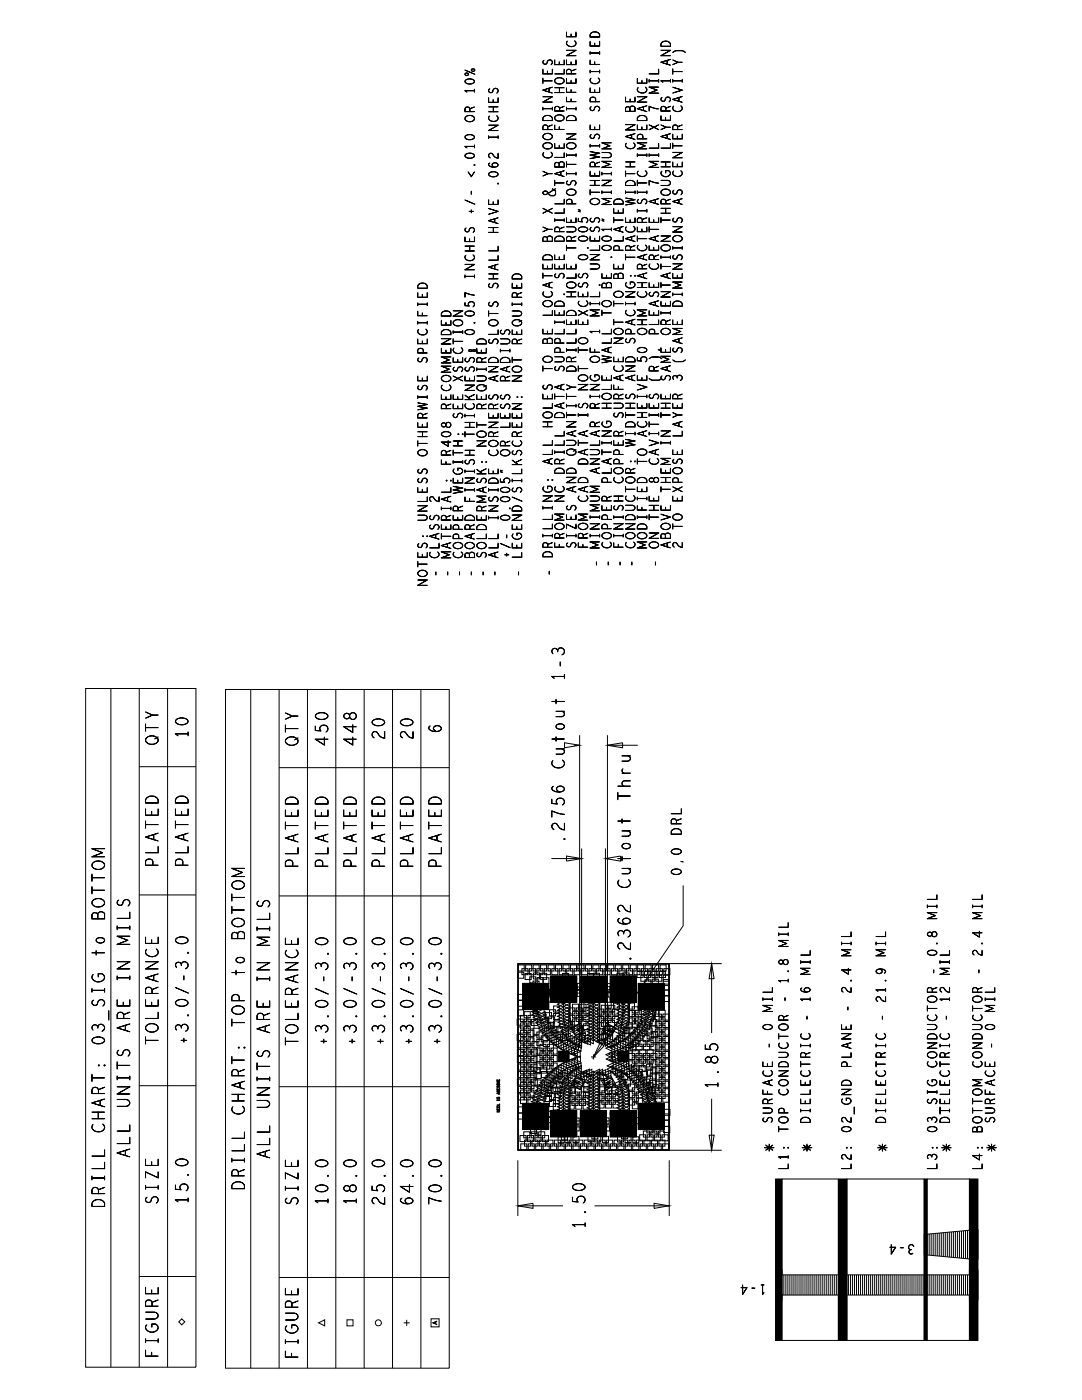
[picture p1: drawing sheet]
<svg xmlns="http://www.w3.org/2000/svg" width="216mm" height="279mm" viewBox="0 0 216 279" stroke-linecap="round" stroke-linejoin="round" font-family="sans-serif">
<g fill="#000">
<path d="M92.8 18.1l.4 .3zM92.8 14.8v.2zM92.8 16.2v.3zM92.8 15h.1zM92.8 16.4l.2 .2zM92.8 14.7v.1zM92.8 16.1v.2zM92.9 15l.2 .1zM92.8 14.7l.1-.1zM93 16.6l.2 .1zM92.8 16.1l.2-.2zM93.1 15.1l.2-.1z"/>
<path d="M92.9 14.6h.2zM93.2 16.7h.3zM93 15.9l.2-.1zM93.3 15h.1zM93.1 14.6h.2zM93.5 14.8l-.1 .2zM93.3 14.6l.1 .1zM93.4 16.7l.3 .1zM93.2 15.8h.3zM93.4 14.7l.1 .1zM93.7 16.8l.3-.1zM93.4 15.8l.3-.1z"/>
<path d="M94 16.7h.3zM93.7 15.7l.3 .1zM94 14l.1 .1zM94.1 14.1l.1 .1zM94.1 13.8l-.1 .2zM94.2 14.2h.2zM94.1 13.8h.1zM94.3 16.7l.2-.1zM94 15.8h.3zM94.4 14.2h.2zM94.2 13.8l.2-.1zM94.4 16.6l.2-.2z"/>
<path d="M94.3 15.8l.2 .1zM94.6 14.2l.1-.1zM94.4 13.7l.2 .1zM94.7 16.2l-.1 .3zM94.4 15.9l.2 .2zM94.7 14v.1zM94.7 17.8v.6zM94.6 16.1l.1 .2zM94.6 13.8h.1zM92.8 18.1h1.9zM94.7 13.8v.2zM92.8 14l2 .8z"/>
<path d="M97.5 17.8v.2zM97.5 18v.2zM97.5 17.8l.2-.1zM97.5 18.2l.1 .1zM97.6 18.3l.2 .2zM97.7 18.4l.3 .1zM98 18.5l.2-.1zM98.3 18.3l-.1 .1zM98.4 18l-.1 .3zM98.4 19.9v.5zM98.5 17.8l-.1 .2zM98.5 17.8l.2-.1z"/>
<path d="M98.7 17.7l.2-.1zM99.3 18.4l-.2 .2zM98.9 17.6l.2 .1zM99.4 18.2l-.1 .2zM99.1 17.7l.2 .1zM99.4 18v.2zM99.3 17.8l.1 .2zM99.4 19.5v.9zM108.3 18l1.9-.6zM108.4 12.2l-.1 .1zM108.3 16.1h1.9zM108.3 12.3v.2z"/>
<path d="M108.3 13.8v1zM108.3 15.6v1.1zM108.4 12.2l.2-.2zM108.3 12.5l.1 .2zM108.4 12.7l.2 .1zM108.6 12.8h.2zM108.8 12.8h.2zM109.1 12.6l-.1 .2zM109.2 12.3l-.1 .3zM109.2 14.2v.6zM109.3 12.1l-.1 .2zM109.3 12.1l.2-.1z"/>
<path d="M109.5 17.6l.1 .8zM109.5 12l.3-.1zM110.1 12.7l-.1 .2zM109.7 11.9l.3 .1zM110.2 12.5l-.1 .2zM110 12l.1 .2zM110.2 12.3v.2zM110.1 12.1l.1 .2zM110.2 13.8v1zM108.3 14.7h1.9zM108.3 18l1.9 .6zM108.3 19.3h1.9z"/>
<path d="M110.7 14.7h1.9zM110.7 17.5h1.9zM110.7 15.9v.2zM110.7 12v.9zM110.8 15.8l-.1 .2zM110.7 16.1v.2zM110.8 15.8l.2-.2zM110.7 16.3l.1 .2zM111 15.6h.3zM110.8 16.5l.2 .1zM111.2 15.5h.3zM111 16.6l.3 .1z"/>
<path d="M111.5 15.5h.3zM111.2 16.7l.3 .1zM111.6 12.3v.6zM111.6 17.5v1zM111.7 15.5l.3 .1zM111.5 16.8h.3zM112 15.5l.2 .1zM111.7 16.8l.3-.1zM112.2 15.6l.2 .2zM112 16.7l.2-.1zM112.4 15.8l.1 .2zM112.2 16.6l.2-.1z"/>
<path d="M112.5 15.9l.1 .2zM112.5 16.3l-.1 .2zM112.6 13.8v1zM112.6 12v.9zM112.6 16.1l-.1 .2zM110.7 12.9h1.9zM110.7 18.5h1.9zM113 11.1l1.9-1.1zM113.1 14l-.1 .2zM113 6.4v.9zM113 12v.9zM113 14.2v.6z"/>
<path d="M113 15.7v.9zM113 17.5v.9zM113 8.7l.1 .2zM113 8.5v.2zM113.1 8.3l-.1 .2zM113.1 14l.2-.1zM113.1 8.9l.2 .2zM113.2 8.2l-.1 .2zM113.3 13.9l.2-.1zM113.3 9.1l.2 .1zM113.5 9.2l.3 .1zM113.5 13.8l.3 .1z"/>
<path d="M113.8 13.9l.1 .1zM113.8 9.3h.3zM113.9 14l.1 .2zM113.9 6.8l.1 .5zM113.9 12.3l.1 .6zM113.9 16l.1 .6zM113.9 17.9l.1 .5zM113.9 19.7l.1 .6zM114 14.2l.9-.4zM114 14.2v.6zM114.1 9.3l.3-.1zM114.4 9.2h.2z"/>
<path d="M114.5 9.2l.2-.2zM114.9 8.9l-.2 .2zM114.6 8.1l.2 .2zM114.9 8.7v.2zM114.8 8.3l.1 .1zM114.9 8.6v.1zM114.9 8.4v.2zM114.9 6.4v.9zM114.9 12v.9zM114.9 15.7v.9zM113 7.3h1.9zM113 11.1h1.9z"/>
<path d="M113 10h1.9zM113 12.9h1.9zM113 14.7h1.9zM113 16.6h1.9zM113 18.4h1.9zM117.8 6.7v.2zM117.7 10.6h2zM117.7 14.3h2zM117.8 19.6v.2zM117.7 6.9l.1 .5zM117.7 8.3l.1 .9zM117.7 10.3l.1 .6z"/>
<path d="M117.7 12l.1 .9zM117.7 14l.1 .6zM117.7 17.5l.1 1zM117.7 16.1l.1 .2zM117.7 15.9l.1 .2zM117.8 15.8v.1zM118 6.6l-.2 .1zM117.8 19.6l.3-.2zM117.8 16.3l.2 .2zM117.9 15.6l-.1 .2zM118 6.6l.2-.1zM118 16.5l.2 .1z"/>
<path d="M118.1 19.4h.2zM118.2 6.5l.2-.1zM118.2 16.6l.3 .1zM118.3 19.4h.3zM118.4 6.4h.3zM118.5 16.7h.3zM118.6 19.4l.2 .1zM118.7 8.6v.6zM118.7 12.3v.6zM118.7 17.9v.6zM118.7 6.3l.3 .1zM118.7 19.5l.2 .3z"/>
<path d="M118.8 16.7h.3zM118.9 19.7v.6zM119 6.4l.2 .1zM119.1 16.7l.2-.1zM119.2 6.5l.2 .1zM119.3 16.6l.2-.1zM119.4 6.6l.2 .1zM119.6 16.3l-.2 .2zM119.4 15.5l.1 .2zM119.5 6.7l.2 .2zM119.6 16.1v.2zM119.5 15.7l.1 .1z"/>
<path d="M119.6 10.3v.6zM119.6 14v.6zM119.6 16v.1zM119.6 15.8v.2zM119.6 6.9v.5zM119.6 8.3v.9zM119.6 17.5v1zM117.7 7.4h2zM117.7 9.2h2zM117.7 12.9h2zM117.7 18.4l2 .1zM125.7 19.7v.6z"/>
<path d="M126.7 19.4v.9zM127.2 15.7v.9zM127.2 18l.1 .2zM127.2 17.8v.2zM127.2 17.6v.2zM127.3 18.2l.1 .1zM127.3 17.5l-.1 .1zM127.4 18.3l.2 .2zM127.6 18.4l.3 .2zM127.9 18.5l.3 .1zM128.1 16v.6zM128.2 18.6l.3-.1z"/>
<path d="M128.5 18.5l.2-.1zM128.7 18.4l.2-.1zM129 18.1l-.1 .2zM128.8 17.4l.1 .1zM129.1 18l-.1 .2zM128.9 17.5l.1 .2zM129.1 17.8v.2zM129 17.7l.1 .1zM129.1 15.7v.9zM127.2 16.6h1.9zM127.2 19.3h1.9zM129.5 14.7h1.9z"/>
<path d="M129.5 16.1h1.9zM129.5 18.6l1.6-.6zM129.5 17.4h1.9zM129.5 15.8v.6zM129.5 17.4l1.6 .6zM131.4 13.8v1zM131.4 15.9v.5zM129.5 18.6h1.9zM131.9 11.1l1.9-1.1zM131.9 12.4l1.9-.5zM132 8.6l-.1 .2zM131.9 19.6v.2z"/>
<path d="M131.9 8.8v.4zM131.9 16.1l.4 .3zM131.9 19.7v.2zM131.9 19.6l.2-.2zM132.1 8.4l-.1 .2zM132.1 8.4l.2-.1zM132.3 8.3l.2-.1zM132.5 8.2h.3zM132.7 20l-.1 .2zM132.8 19.7l-.1 .3zM132.8 8.2h.4zM132.9 19.5l-.1 .2z"/>
<path d="M132.9 19.5l.2-.1zM133.1 12.1v.7zM133.1 8.2l.3 .1zM133.1 19.4h.2zM133.4 8.3l.2 .1zM133.3 19.3l.2 .1zM133.5 8.4l.2 .2zM133.7 8.6l.1 .2zM133.5 19.4l.2 .2zM133.8 15.8v.6zM133.8 19.7v.2zM133.7 19.6l.1 .2z"/>
<path d="M133.8 8.8v.4zM131.9 9.2h1.9zM131.9 11.1h1.9zM131.9 10h1.9zM131.9 12.4l1.9 .6zM131.9 16.1h1.9zM134.2 14.3h1.9zM134.2 16.1h1.9zM134.2 18.6l1.9-.6zM134.2 19.8l1.9-.5zM134.2 12l1.1 .4zM134.2 13.7v1.1z"/>
<path d="M134.2 15.8v.6zM134.2 10.5l.4-.3zM134.5 10.2l.4-.1zM134.2 12.9l1.1-.5zM135.5 19.5v.7zM136.1 15.9v.5zM134.9 10.1h1.2zM135.3 12.4h.8zM134.2 17.4l1.9 .6zM136.1 10.1l.4 .1zM136.4 10.2l.4 .3zM92.9 21.5l-.1 .2z"/>
<path d="M92.8 21.7v.6zM92.8 23.5v.2zM92.8 29.2l.4 .3zM92.8 27.4v.2zM92.8 31.1v.2zM92.9 23.3l-.1 .2zM92.8 23.7v.2zM92.8 27.6l.2 .1zM92.8 31.3l.2 .1zM92.8 27.2v.2zM92.8 30.9v.2zM92.9 21.5l.1-.1z"/>
<path d="M92.9 23.3l.2-.1zM92.8 23.8l.1 .2zM93 21.4l.3-.1zM93 27.7l.2 .1zM93 31.4l.2 .1zM92.8 27.2l.2-.2zM92.8 30.9l.2-.2zM93.1 23.2l.3-.1zM92.9 24l.2 .2zM93.2 27.8l.3 .1zM93.2 31.5l.3 .1zM93 27h.2z"/>
<path d="M93 30.7h.2zM93.3 21.3l.2 .1zM93.3 23.1l.3-.1zM93.1 24.1l.3 .1zM93.4 27.9h.3zM93.4 31.6h.3zM93.2 26.9h.3zM93.2 30.6h.3zM93.5 21.4l.2 .1zM93.6 23h.3zM93.3 24.2l.3 .1zM93.7 21.5l.1 .2z"/>
<path d="M93.7 27.9h.3zM93.7 31.6h.3zM93.4 26.9h.3zM93.4 30.6h.3zM93.8 21.7l.9-.4zM93.8 21.7v.6zM93.8 23l.3 .1zM93.6 24.3h.3zM94 27.8h.3zM94 31.6l.3-.1zM93.7 26.9h.3zM93.7 30.6h.3z"/>
<path d="M94 38.2v.6zM93.4 34.3l.6 1zM94.1 23.1l.2 .1zM93.8 24.3l.3-.1zM94.3 27.8l.2-.1zM94.3 31.5l.2-.1zM94 26.9l.3 .1zM94 30.6l.3 .1zM94.3 23.2l.2 .1zM94.1 24.2h.2zM94.4 27.7l.2-.1zM94.4 31.4l.2-.1z"/>
<path d="M94.3 26.9l.2 .2zM94.3 30.6l.2 .2zM94.5 23.3l.2 .2zM94.3 24.1l.2-.1zM94.7 27.4l-.1 .2zM94.7 31.1l-.1 .2zM94.4 27l.2 .2zM94.4 30.7l.2 .2zM94.6 23.5l.1 .2zM94.6 23.8l-.1 .2zM94.7 28.9v.6zM94.6 27.2l.1 .2z"/>
<path d="M94.6 30.9l.1 .2zM94.7 23.7l-.1 .2zM94.7 34.3l-.7 1zM92.8 22.3h1.9zM92.8 29.2h1.9zM97.5 26l1.9-1zM97.5 21.3h1.9zM97.5 27.4h1.9zM97.5 30.8v.2zM97.5 32.6v.2zM97.5 19.5v.9zM97.5 27.1v.6z"/>
<path d="M97.5 23.6l.1 .3zM97.5 34.8l.1 .2zM97.5 23.5v.2zM97.5 31v.2zM97.5 32.8v.2zM97.5 32.6l.2-.1zM97.7 30.6l-.1 .2zM97.6 35l.1 .1zM97.5 23.3v.2zM97.5 34.6v.2zM97.6 23.8l.2 .2zM97.5 31.2l.1 .2z"/>
<path d="M97.6 23.1v.2zM97.5 33l.2 .1zM97.7 30.6h.2zM97.7 35.1l.2 .1zM97.5 34.6l.2-.1zM97.7 24l.2 .1zM97.6 31.4l.2 .1zM97.9 30.6h.2zM97.9 35.2l.3 .1zM97.7 33.1l.2 .2zM97.7 34.4h.2zM97.9 24.1l.4 .1z"/>
<path d="M98.1 30.6l.2 .1zM97.9 33.2l.2 .1zM98.1 35.3h.4zM97.9 34.4l.3-.1zM98.2 32.7v.2zM98.2 24.2h.3zM98.2 32.7l.2-.1zM98.2 30.7l.4 .5zM98.2 32.9l.1 .2zM98.4 32.6l.2-.1zM98.2 33.1l.2 .1zM98.4 35.3h.3z"/>
<path d="M98.4 21.3v1zM98.1 34.3h.4zM98.5 24.2h.3zM98.1 33.3l.4 .1zM98.6 32.5h.2zM98.6 31.2l.2 .2zM98.4 33.2l.2 .2zM98.7 35.3l.3-.1zM98.4 34.3h.3zM98.8 32.5h.2zM98.8 31.4l.3 .1zM98.8 24.2l.2-.1z"/>
<path d="M98.5 33.4l.4-.1zM99 35.2l.2-.1zM99 32.5l.2 .1zM98.7 34.3l.3 .1zM99 24.1l.2-.1zM99.1 31.5l.3 .1zM98.8 33.3l.3-.1zM99.2 35.1l.1-.1zM99.2 32.6l.1 .1zM99 34.4l.2 .1zM99.3 23.8l-.1 .2zM99.1 23.1l.1 .1z"/>
<path d="M99.4 23.7l-.1 .1zM99.4 34.8l-.1 .2zM99.3 32.7l.1 .2zM99.2 23.2l.1 .2zM99.2 34.4l.1 .2zM99.1 33.2l.2-.1zM99.4 23.5v.2zM99.4 27.1v.6zM99.4 30.6v1zM99.3 23.3l.1 .2zM99.3 34.6l.1 .2zM99.4 39.9v.9z"/>
<path d="M99.4 32.9l-.1 .2zM97.5 20.4h1.9zM97.5 22.3h1.9zM97.5 26l1.9 .1zM97.5 25h1.9zM108.3 20.4l1.9-1.1zM108.3 38.4l.3-.3zM108.3 21.7h1.9zM108.4 23.4l-.1 .2zM108.4 25.1l-.1 .2zM108.3 34.2l1.1 .5zM108.3 21.4v.6z"/>
<path d="M108.3 23.6v.5zM108.3 25.3v.6zM108.4 27.1l-.1 .2zM108.3 28.9v.2zM108.3 38.4v.2zM108.3 30.9l.1 .2zM108.3 30.7v.2zM108.5 26.9l-.1 .2zM108.5 28.7l-.2 .2zM108.3 27.2l.1 .2zM108.3 29.1l.1 .2zM108.4 30.6l-.1 .2z"/>
<path d="M108.5 23.3l-.1 .1zM108.4 25.1l.2-.1zM108.4 31.1l.2 .2zM108.5 26.9l.2-.1zM108.5 28.7l.2-.1zM108.3 27.4l.2 .2zM108.3 29.3l.2 .2zM108.5 30.4l-.1 .2zM108.5 23.3l.2-.2zM108.5 25l.3-.1zM108.6 31.3l.2 .1zM108.6 38.1h.4z"/>
<path d="M108.3 38.6l.3 .2zM108.7 26.8l.2-.1zM108.7 28.6l.2-.1zM108.5 27.6l.2 .1zM108.5 29.4l.2 .2zM108.7 23.1h.3zM108.8 31.4l.3 .1zM108.8 24.9l.3 .1zM108.9 26.7l.3-.1zM108.9 28.5h.3zM108.7 27.7l.2 .1zM108.7 29.6l.2 .1z"/>
<path d="M109 23h.3zM109 38.1l.3 .3zM108.6 38.8h.4zM109 25l.2 .1zM109.1 31.5h.3zM109.1 26.6h.3zM109.1 28.5h.3zM108.9 27.8l.3 .1zM108.9 29.7h.3zM109.2 25.1l.1 .2zM109.3 23l.3 .1zM109.3 38.4l.3 .4z"/>
<path d="M109.3 25.3l.9-.4zM109.3 25.3v.6zM109.4 31.5h.3zM108.3 35.1l1.1-.5zM109.4 26.6l.3 .1zM109.4 28.5h.3zM109.1 27.9h.3zM109.1 29.7h.3zM109.6 23.1l.2 .1zM109.6 38.8l.3 .3zM109.6 31.5l.3-.1zM109.6 26.7l.3 .1z"/>
<path d="M109.6 28.5l.3 .1zM109.4 27.9l.3-.1zM109.4 29.7h.3zM109.8 23.1l.2 .2zM109.8 31.4l.2-.1zM109.9 26.8l.2 .1zM109.9 28.6l.2 .2zM109.6 27.8l.3-.1zM109.6 29.7l.3-.1zM109.9 39.1h.6zM110 23.3l.1 .1zM110.2 31.1l-.2 .2z"/>
<path d="M110.1 26.9l.1 .2zM110.1 28.7l.1 .2zM109.9 30.4l.2 .1zM109.9 27.7l.2-.1zM109.9 29.6l.2-.2zM110.1 23.4l.1 .2zM110.2 30.9v.2zM110.1 30.5l.1 .1zM110.2 27.1v.2zM110.2 28.9v.2zM110.2 27.4l-.1 .2zM110.2 29.3l-.1 .2z"/>
<path d="M110.2 21.4v.6zM110.2 30.8v.2zM110.1 30.6l.1 .2zM110.2 23.6v.5zM110.2 27.2v.2zM110.2 29.1v.2zM108.3 20.4h1.9zM108.3 24l1.9 .1zM108.3 25.8l1.9 .1zM109.4 34.7h.8zM110.5 39.1l.4-.3zM110.7 31.4h1.9z"/>
<path d="M110.7 33.3h1.9zM110.7 34.6l1.9-.5zM110.7 36.5h1.9zM110.8 21.4l-.1 .2zM110.7 23.3v.3zM110.7 21.6v.6zM110.7 25v.8zM110.7 28.6v1zM110.7 36v1.1zM110.7 32.7v.7zM110.8 23.2l-.1 .2zM110.7 23.5v.2z"/>
<path d="M110.8 21.4l.1-.1zM110.8 32.5l-.1 .2zM110.8 23.2l.2-.1zM110.7 23.7l.1 .2zM110.8 38.1l.1 .7zM110.2 37.7l.7 .4zM108.9 38.8l2-1.1zM110.9 21.3l.3-.1zM110.8 32.5l.1-.1zM111 23.1l.3-.1zM110.8 23.9l.2 .1zM110.9 32.4h.2z"/>
<path d="M111.1 21.2l.3 .1zM111.2 23l.3-.1zM111 24l.3 .1zM111.1 32.4l.2 .1zM111.4 21.3l.2 .1zM111.3 32.5h.2zM111.5 22.9h.3zM111.2 24.1l.3 .1zM111.6 21.4l.1 .2zM111.5 32.5l.1 .1zM111.6 32.6v.8zM111.6 25.3v.5z"/>
<path d="M111.6 29v.6zM111.6 32.5v.1zM111.7 21.6l.9-.4zM111.7 21.6v.6zM111.8 22.9l.2 .1zM111.5 24.2h.3zM111.6 32.5l.2-.2zM111.9 34.3v.7zM112 23l.2 .1zM111.7 24.2l.3-.1zM111.8 32.3h.2zM112.2 23.1l.2 .1z"/>
<path d="M112 24.1l.2-.1zM112 32.3h.3zM112.4 23.2l.1 .2zM112.2 24l.2-.1zM112.3 32.3l.2 .1zM112.5 23.4l.1 .2zM112.5 23.7l-.1 .2zM112.6 30.5v.9zM112.6 32.6v.8zM112.4 32.4l.2 .2zM112.6 23.5l-.1 .2zM112.6 28.6v1z"/>
<path d="M110.7 22.1l1.9 .1zM110.7 25.8h1.9zM110.7 29.6h1.9zM110.7 34.7l1.9 .5zM113 27.8l1.9-1.1zM113 21.7h1.9zM113.1 23.4l-.1 .2zM113 30.9l1.9 .1zM113 32.8h1.9zM113 34.7h1.9zM113.1 36.3l-.1 .1zM113 19.4v.9z"/>
<path d="M113 21.4v.6zM113 23.6v.5zM113.1 28.9l-.1 .2zM113 30.7v.5zM113 32.3v1.1zM113 34.4v.5zM113 36.4v.2zM113.1 38.2l-.1 .2zM113.2 28.7l-.1 .2zM113.2 38l-.1 .2zM113 29.1l.1 .2zM113 38.4l.1 .2z"/>
<path d="M113.1 36.3l.2-.2zM113.3 23.3l-.2 .1zM113.1 39.9l.3-.1zM113 36.6l.1 .2zM113.2 28.7l.2-.1zM113.2 38l.2-.1zM113.1 29.3l.1 .2zM113.1 38.5l.1 .2zM113.3 23.3l.2-.2zM113.1 36.7l.2 .2zM113.3 39.8h.3zM113.4 28.6l.2-.1z"/>
<path d="M113.4 37.9l.2-.1zM113.2 29.4l.2 .2zM113.2 38.7l.2 .2zM113.4 23.1h.3zM113.3 36.9h.2zM113.6 28.5h.3zM113.6 37.8l.3-.1zM113.6 39.7l.3 .1zM113.4 29.6l.2 .1zM113.4 38.8l.2 .1zM113.7 23h.3zM113.5 36.9l.2-.1z"/>
<path d="M113.9 28.5h.2zM113.9 37.7h.2zM113.9 39.8l.2 .1zM113.6 29.7h.3zM113.9 36.7l-.2 .1zM113.6 38.9l.3 .1zM113.9 36.4v.3zM114 23l.3 .1zM114 39.9l.1 .2zM114 36.2l-.1 .2zM114.1 28.5h.3zM114.1 37.7l.3 .1z"/>
<path d="M113.8 29.7h.3zM113.8 39h.3zM114 36.2l.2-.1zM114.3 23.1l.2 .1zM114.4 28.5l.2 .1zM114.4 37.8l.2 .1zM114.1 29.7h.3zM114.1 39l.3-.1zM114.2 36.1l.3-.1zM114.5 23.1l.2 .2zM114.6 28.6l.2 .2zM114.6 37.9l.2 .1z"/>
<path d="M114.4 29.7l.2-.1zM114.4 38.9l.2-.1zM114.8 36.8l-.1 .2zM114.4 36l.3 .1zM114.7 23.3l.1 .1zM114.8 28.7l.1 .2zM114.8 38l.1 .2zM114.6 29.6l.2-.2zM114.6 38.8l.2-.1zM114.9 36.6l-.1 .2zM114.8 23.4l.1 .2zM114.7 36.1l.1 .1z"/>
<path d="M114.9 28.9v.2zM114.9 38.2v.2zM114.9 29.3l-.1 .2zM114.9 38.5l-.1 .2zM114.9 21.4v.6zM114.9 30.7v.5zM114.9 34.4v.5zM114.9 36.4v.2zM114.8 36.2l.1 .2zM114.9 23.6v.5zM114.9 29.1v.2zM114.9 38.4v.2z"/>
<path d="M113 20.3h1.9zM113 24l1.9 .1zM113 27.8h1.9zM113 26.7h1.9zM117.7 31.6l2-.3zM117.7 30.9l2-.3zM117.8 21.4v.2zM117.8 27l-.1 .2zM117.7 29.1h2zM117.8 32.5v.2zM117.7 36h2zM117.7 38.4h2z"/>
<path d="M117.7 19.7l.1 .6zM117.7 21.6l.1 .2zM117.7 24.9l.1 1zM117.7 27.1l.1 .2zM117.7 28.8l.1 .6zM117.7 32.7l.1 .6zM117.7 34.2l.1 .9zM117.7 37.8l.1 1.1zM117.8 21.4l.2-.1zM117.8 27l.2-.1zM117.8 32.5l.2-.1zM117.7 21.8l.1 .1z"/>
<path d="M117.7 27.3l.1 .2zM117.9 39.9l.2-.2zM118 32.4l.2-.1zM117.8 21.9l.2 .1zM117.8 27.5l.2 .1zM118.1 39.7l.2-.1zM118.2 32.3l.3 .1zM118 22l.2 .1zM118 27.6h.2zM118.3 39.6h.3zM118.2 22.1l.3-.1zM118.2 27.6h.3z"/>
<path d="M118.5 32.4l.1 .1zM118.6 39.6h.2zM118.6 21.8l-.2 .2zM118.6 27.4l-.2 .2zM118.6 32.5l.1 .2zM118.6 21.6v.3zM118.6 27.1v.3zM118.7 25.3v.6zM118.7 34.6v.5zM118.7 36v1zM118.7 32.7l1-.4zM118.7 32.7v.6z"/>
<path d="M118.8 21.4l-.2 .2zM118.8 26.9l-.2 .2zM118.8 39.6h.3zM118.7 21.4l.3-.2zM118.7 26.9l.3-.1zM119.1 39.6l.2 .1zM118.9 21.2h.3zM118.9 26.8h.3zM119.3 39.7l.2 .2zM119.5 22l-.1 .2zM119.5 27.5l-.1 .2zM119.2 21.2l.2 .1z"/>
<path d="M119.2 26.8h.2zM119.5 39.9l.1 .1zM119.6 21.8l-.1 .2zM119.6 27.3l-.1 .3zM119.4 21.3l.2 .1zM119.4 26.8l.2 .2zM119.6 21.6v.2zM119.6 27.2v.2zM119.6 28.8v.6zM119.5 21.4l.2 .2zM119.5 27l.2 .2zM119.6 24.9v1z"/>
<path d="M119.6 34.2v.9zM117.7 20.3h2zM117.7 25.8l2 .1zM117.7 30.9l2 .4zM117.7 30.2l2 .4zM117.7 33.3h2zM117.7 35.1h2zM117.7 37h2zM120.1 29.7l1.6-.6zM120.1 28.5h1.9zM120.1 31.5h1.4zM120.1 33.4l1.6-.6z"/>
<path d="M120.1 32.2h1.9zM120.1 34.7h1.9zM120.1 37l1.9-1zM120.1 38.4h1.9zM120.1 39.6h1.9zM120.1 34.4v.5zM120.1 38.1v.6zM121.5 31.5l.3-.1zM120.1 30.4l1.4 .1zM120.1 28.5l1.6 .6zM120.1 32.2l1.6 .6zM121.7 31.4l.2-.2z"/>
<path d="M121.5 30.4l.3 .1zM122 30.9l-.1 .3zM121.7 30.5l.2 .2zM121.9 30.7l.1 .3zM122 34.4v.5zM122 38.1v.6zM120.1 29.7h1.9zM120.1 33.4h1.9zM120.1 37l1.9 .1zM120.1 36h1.9zM122.7 39.9l.2-.1zM122.9 39.8l.2-.1z"/>
<path d="M123.1 39.7h.3zM123.4 39.7h.3zM123.7 39.7l.3 .1zM123.9 39.8l.2 .1zM124.1 39.9l.2 .2zM124.8 22.2h1.9zM124.8 25.9l1.9-1zM124.8 27.2l1.9-.5zM124.8 32.3h1.9zM124.8 34.7h1.9zM124.8 38.4h1.9zM124.8 19.4v.9z"/>
<path d="M124.8 34.1v1.1zM124.8 36.5v.5zM124.9 36.4l-.1 .2zM124.8 38.1v.6zM124.8 29.1l.1 .2zM124.8 21.6v.6zM124.8 28.9v.2zM124.9 28.7l-.1 .2zM125 36.2l-.1 .2zM124.9 29.3l.2 .2zM124.9 21.4l-.1 .2zM125 28.6l-.1 .1z"/>
<path d="M125 36.2l.2-.1zM124.9 21.4l.1-.1zM125.1 29.4l.2 .2zM125.2 36.1l.3-.1zM125 21.3h.2zM125.3 29.6l.3 .1zM125.4 36h.4zM125.2 21.3h.3zM125.6 29.7h.3zM125.4 21.3l.2 .1zM125.6 21.4l.1 .1zM125.7 21.5v.7z"/>
<path d="M125.8 36h.3zM125.8 32.3v1zM125.8 21.3l-.1 .2zM125.9 29.7l.3-.1zM125.8 21.3l.2-.1zM126 26.9l.1 .7zM126.1 36l.2 .1zM126.1 29.6h.2zM125.9 21.2h.3zM126.3 36.1l.2 .1zM126.3 29.6l.2-.2zM126.2 21.1l.2 .1z"/>
<path d="M126.5 36.2l.1 .2zM126.6 29.3l-.1 .1zM126.4 28.5l.2 .1zM126.4 21.2l.2 .1zM126.6 36.4l.1 .2zM126.7 29.1l-.1 .2zM126.6 28.6l.1 .2zM126.7 21.5v.7zM126.7 28.9v.2zM126.7 38.1v.6zM126.6 21.3l.1 .2zM126.6 28.8l.1 .2z"/>
<path d="M126.7 36.5v.5zM124.8 20.3h1.9zM124.8 25.9h1.9zM124.8 24.9h1.9zM124.8 27.2l1.9 .6zM124.8 33.3h1.9zM124.8 37h1.9zM124.8 39.5l1.9 .4zM127.2 20.4l1.9-1.1zM127.2 21.7l1.9-.6zM127.2 29.7l1.6-.6zM127.3 23.4l-.1 .2z"/>
<path d="M127.3 27l-.1 .2zM127.2 28.5h1.9zM127.2 30.9l1.9 .1zM127.2 36.5h1.9zM127.2 38.4h1.9zM127.2 23.6v.5zM127.2 24.9v1zM127.2 27.2v.5zM127.2 30.7v.5zM127.2 36v1.1zM127.2 38.1v.6zM127.2 34.6l.1 .3z"/>
<path d="M127.2 34.4v.2zM127.2 40l.2-.2zM127.2 34.3v.2zM127.4 23.3l-.1 .1zM127.3 27l.2-.2zM127.3 34.8l.1 .2zM127.3 34.1l-.1 .2zM127.4 23.3l.2-.2zM127.4 35l.2 .1zM127.5 26.8h.3zM127.6 23.1h.2zM127.6 35.1l.3 .1z"/>
<path d="M127.7 26.8h.3zM127.8 23h.3zM127.9 35.2h.3zM128 26.8l.2 .2zM128.1 25.3v.6zM128.1 23l.3 .1zM128.2 26.9l.1 .3zM128.2 39.9l-.1 .2zM128.2 35.2h.3zM128.3 27.2v.5zM128.2 39.9l.2-.1zM128.4 21.3v.8z"/>
<path d="M128.4 23.1l.3 .1zM128.5 35.2l.2-.1zM128.4 39.8l.2-.1zM128.6 23.1l.3 .2zM128.7 35.1l.2-.1zM127.2 28.5l1.6 .6zM128.6 39.7l.2 .1zM128.8 23.3l.2 .1zM129 34.8l-.1 .2zM128.8 34.1l.1 .1zM129 23.4l.1 .2zM128.8 39.8l.2 .1z"/>
<path d="M129.1 34.6l-.1 .2zM128.9 34.2l.1 .1zM129.1 30.7v.5zM129.1 34.5v.2zM129.1 38.1v.6zM129 34.3l.1 .2zM129.1 23.6v.5zM129.1 24.9v1zM127.2 20.4h1.9zM127.2 21.7l1.9 .6zM127.2 24l1.9 .1zM127.2 25.8l1.9 .1z"/>
<path d="M127.2 27.7h1.9zM127.2 29.7h1.9zM129.5 25.9l1.9-1zM129.5 29.6h1.9zM129.5 30.9l1.9 .1zM129.5 33.4l1.6-.6zM129.5 32.2h1.9zM129.5 30.7v.5zM129.5 21.2v1zM129.5 36v1zM129.5 21.2l.5 .2zM129.5 36l.5 .2z"/>
<path d="M130 21.4l.4 .1zM130 36.2l.4 .1zM130.3 21.5l.4 .1zM130.3 36.3l.4 .1zM130.8 39.8v.8zM130.7 21.6l.3 .1zM130.7 36.4l.3 .1zM129.5 32.2l1.6 .6zM131.4 28.6v1zM131.4 30.7v.5zM129.5 24.9l1.9 1zM131 21.7h.4z"/>
<path d="M129.5 33.4h1.9zM131 36.5l.4 .1zM131.9 27.2l1.9-.5zM132 21.4l-.1 .2zM131.9 24.9l1 .5zM131.9 29.6h1.9zM131.9 32.3h1.9zM131.9 34.3v.2zM131.9 37h1.4zM131.9 21.6v.6zM131.9 23.1v.9zM131.9 34.5v.2z"/>
<path d="M131.9 38.2v.2zM132 38l-.1 .2zM131.9 38.4v.2zM132.1 34.2l-.2 .1zM132 21.4l.1-.1zM132 39.9l.1-.1zM131.9 19.9l.1 .2zM131.9 34.6l.1 .3zM132 38l.2-.1zM131.9 38.5l.1 .2zM132.1 21.3l.3-.1zM132.1 39.8l.3-.1z"/>
<path d="M132 34.8l.1 .2zM132 20.1l.1 .1zM132.2 37.9l.3-.1zM132 38.7l.2 .2zM132.1 35l.2 .1zM132.4 21.2l.2 .1zM132.4 39.7l.2 .1zM132.1 20.2h.3zM132.4 37.8l.3-.1zM132.2 38.8l.3 .1zM132.3 35.1l.2 .1zM132.4 20.2h.2z"/>
<path d="M132.6 21.3l.2 .1zM132.6 39.8l.2 .1zM132.7 37.7h.3zM132.5 35.2l.2 .1zM132.4 38.9l.3 .1zM132.8 21.4l.1 .2zM132.8 39.9l.1 .2zM132.8 23.4v.6zM132.8 34.1h.6zM132.8 34.1v.4zM132.8 32.3v1zM132.9 21.6l.9-.4z"/>
<path d="M132.9 21.6v.6zM131.9 25.9l1-.5zM132.7 35.3h.2zM132.9 37.7l.3 .1zM132.7 39h.3zM133.1 26.9v.7zM132.9 35.3l.3-.1zM133.2 37.8l.2 .1zM133 39l.2-.1zM133.2 37l.3-.1zM131.9 36h1.4zM133.4 34.1l.2 .1z"/>
<path d="M133.2 35.2l.2-.1zM133.4 37.9l.2 .1zM133.2 38.9l.2-.1zM133.7 20.1l-.2 .2zM133.5 36.9l.2-.2zM133.2 36l.3 .1zM133.6 34.2l.1 .2zM133.4 35.1l.2-.1zM133.6 38l.2 .2zM133.4 38.8l.2-.1zM133.8 19.9l-.1 .3zM133.8 36.5l-.1 .3z"/>
<path d="M133.7 34.3l.1 .3zM133.5 36.1l.2 .2zM133.7 34.8l-.1 .2zM133.7 38.2l.1 .2zM133.7 38.5l-.1 .2zM133.8 28.6v1zM133.7 36.3l.1 .2zM133.8 23.1v.9zM133.8 38.4l-.1 .2zM131.9 22.1l1.9 .1zM131.9 24h1.9zM132.9 25.4h.9z"/>
<path d="M131.9 27.2l1.9 .6zM131.9 33.3h1.9zM133.8 34.6l-.1 .2zM134.3 25.1l-.1 .2zM134.2 29.1h1.9zM134.2 31.5l1.9-1.1zM134.2 25.3v.6zM134.2 26.8v.9zM134.2 28.6v1zM134.2 32.3v1zM134.2 38.3v.1zM134.3 38.1l-.1 .2z"/>
<path d="M134.2 21.7l.1 .2zM134.2 34.6l.1 .3zM134.2 21.5v.2zM134.2 34.4v.2zM134.3 38.1l.2-.1zM134.3 21.3l-.1 .2zM134.3 34.3l-.1 .2zM134.3 25.1l.2-.1zM134.3 21.9l.2 .1zM134.3 34.8l.2 .2zM134.2 38.4l.1 .2zM134.4 21.2l-.1 .1z"/>
<path d="M134.4 34.1l-.1 .2zM134.5 25l.2-.1zM134.5 22l.2 .2zM134.5 35l.2 .1zM134.3 38.6l.2 .1zM134.7 22.1l.3 .1zM134.7 35.1l.3 .1zM134.7 24.9l.3 .1zM134.5 38.7l.2 .1zM134.7 38.7h.2zM135 25l.1 .1zM135 22.2l.3 .1z"/>
<path d="M135 35.2h.3zM135.1 38.5l-.2 .2zM135.1 25.1l.1 .2zM135.1 38.2v.3zM135.1 27.2l.1 .5zM135.1 32.7l.1 .6zM135.2 25.3l.9-.4zM135.2 25.3v.6zM135.2 38l-.1 .3zM135.3 22.3l.3-.1zM135.3 35.2h.3zM135.2 38l.2-.1z"/>
<path d="M135.5 39.8v.8zM135.6 22.2h.2zM135.6 35.2l.2-.1zM135.4 37.9h.3zM135.7 22.1l.2-.1zM135.7 35.1l.3-.1zM136 38.7l-.1 .2zM135.7 37.9h.2zM136.1 21.8l-.2 .2zM136.1 34.8l-.2 .2zM135.8 21.1l.2 .1zM135.8 34.1l.2 .1z"/>
<path d="M136.1 38.4l-.1 .3zM135.9 37.9l.2 .2zM136.1 21.7v.2zM136.1 34.6v.2zM136 21.2l.1 .2zM136 34.2l.1 .1zM136.1 21.5v.2zM136.1 34.5v.2zM136.1 38.3v.2zM136.1 21.4v.1zM136.1 34.3v.2zM136 38.1l.1 .2z"/>
<path d="M136.1 26.8v.9zM136.1 32.3v1zM134.2 19.8l1.9 .6zM134.2 25.8l1.9 .1zM134.2 27.7h1.9zM134.2 31.5h1.9zM134.2 30.4h1.9zM134.2 33.3h1.9zM83.4 56.9v.2zM83.4 57v.5zM83.4 58.4v.9zM83.6 56.7l-.2 .2z"/>
<path d="M83.6 56.7l.2-.1zM83.8 56.6l.2-.1zM84 56.5h.3zM84.3 58.8v.5zM84.3 56.5h.3zM84.6 56.5l.3 .1zM84.8 56.6l.2 .1zM85 56.7l.2 .2zM85.1 56.9l.2 .2zM85.2 57l.1 .5zM85.2 58.4l.1 .9zM83.4 57.5h1.9z"/>
<path d="M83.4 59.3h1.9zM92.8 45.6v.2zM92.8 49.1h1.9zM92.8 53.8l1.9-1zM92.8 55.2h1.9zM92.8 45.8v.2zM92.8 47.3v.9zM92.8 54.9v.5zM92.8 51.4l.1 .2zM92.8 51.2v.2zM92.8 58.4v.9zM92.8 45.6l.2-.1z"/>
<path d="M92.8 51.1v.2zM92.9 51.6l.1 .2zM92.8 46l.1 .1zM92.9 50.9l-.1 .2zM93 51.8l.2 .1zM92.9 46.1l.1 .1zM93.2 51.9l.3 .1zM93 46.2l.3 .1zM92.8 58.4l.5 .2zM93.2 46.3l.3-.1zM93.5 52h.3zM93.6 46l-.1 .2z"/>
<path d="M93.2 58.6l.4 .1zM93.6 42.2h.9zM93.7 45.8l-.1 .3zM93.7 47.6v.6zM93.7 49.1v1zM93.8 45.6l-.1 .2zM93.8 52h.3zM93.6 58.7l.3 .1zM93.8 45.6l.2-.2zM94 41.9v.6zM94.1 52l.2-.1zM94 45.4h.2z"/>
<path d="M93.9 58.8l.4 .1zM94.3 51.9l.2-.1zM94.6 46.2l-.2 .2zM94.2 45.4l.2 .1zM94.6 51.6l-.1 .2zM94.4 50.9l.1 .1zM94.7 46l-.1 .2zM94.4 45.5l.2 .1zM94.7 51.4l-.1 .2zM94.5 51l.1 .1zM94.7 45.8v.2zM94.7 51.3v.2z"/>
<path d="M94.7 54.9v.5zM94.6 45.6l.1 .2zM94.6 51.1l.1 .2zM94.7 47.3v.9zM94.3 58.9h.4zM92.8 48.2h1.9zM92.8 50.1h1.9zM92.8 53.8h1.9zM92.8 52.8h1.9zM92.8 39.9l2 .9zM97.5 42.8l1.9-.6zM97.5 44l1.9-.5z"/>
<path d="M97.5 53.3l1.9-.6zM97.5 45.4h1.9zM97.5 50.1h1.9zM97.5 51.9h1.9zM97.5 54.7h1.9zM97.5 56.7v.2zM97.5 39.9v.9zM97.5 56.9v.2zM97.5 56.7l.2-.1zM97.5 57.1l.1 .1zM97.6 57.2l.2 .2zM97.7 57.3l.3 .1z"/>
<path d="M98 57.4l.2-.1zM98.3 57.2l-.1 .1zM98.4 56.9l-.1 .3zM98.4 40.2v.6zM98.4 45.4v1zM98.4 54.7v1zM98.5 56.7l-.1 .2zM98.5 56.7l.2-.1zM98.7 43.7v.7zM98.7 52.9v.8zM98.7 56.6l.2-.1zM99.3 57.3l-.2 .2z"/>
<path d="M98.9 56.5l.2 .1zM99.4 57.1l-.1 .2zM99.1 56.6l.2 .1zM99.4 49.1v1zM99.4 51v.9zM99.4 56.9v.2zM99.3 56.7l.1 .2zM97.5 41.6l1.9 .6zM97.5 44l1.9 .6zM97.5 53.3l1.9 .6zM97.5 40.8h1.9zM97.5 46.4h1.9z"/>
<path d="M97.5 55.6h1.9zM102.3 55l-.1 .2zM102.3 58.6l-.1 .2zM102.2 55.2v.5zM102.2 56.5v1zM102.2 58.7v.6zM102.4 54.9l-.1 .1zM102.3 58.6l.1-.2zM102.4 54.9l.2-.1zM102.4 58.4h.3zM102.6 54.8l.2-.1zM102.7 58.4h.2z"/>
<path d="M102.8 54.7l.4-.1zM102.9 58.4l.2 .2zM103.1 58.6l.1 .2zM103.1 56.9v.6zM103.1 54.6l.4 .1zM103.2 58.7l.9-.3zM103.2 58.7v.6zM103.5 54.7l.2 .1zM103.7 54.8l.2 .1zM103.9 54.9l.1 .1zM104 55l.1 .2zM104.1 55.2v.5z"/>
<path d="M104.1 56.5v1zM102.2 55.7h1.9zM102.2 57.5h1.9zM102.2 59.3h1.9zM108.3 42.5l1.9-.9zM108.3 56.9l1.9-.6zM108.3 45.3l1.1 .5zM108.3 48.1l1.9 .1zM108.4 51.2l-.1 .2zM108.3 55h1.9zM108.3 51.4v.4zM108.3 52.7v1z"/>
<path d="M108.3 54.5v1.1zM108.3 58.7l.1 .2zM108.3 47.5v.7zM108.3 58.5v.2zM108.4 58.4l-.1 .1zM108.5 51l-.1 .2zM108.4 58.9l.2 .2zM108.4 47.4l-.1 .1zM108.5 58.2l-.1 .2zM108.5 51l.2-.1zM108.4 47.4l.2-.1zM108.6 59.1l.2 .1z"/>
<path d="M108.7 50.9l.3-.1zM108.5 47.3l.2-.1zM108.8 59.2l.3 .1zM109 50.8h.3zM108.7 47.2l.3 .1zM109.1 59.3h.3zM108.9 47.3h.2zM109.1 60h.3zM109.1 47.3l.1 .2zM109.2 47.4v.8zM109.2 53.1v.6zM109.3 50.8h.3z"/>
<path d="M109.3 47.3l-.1 .2zM109.4 59.3h.3zM108.3 46.2l1.1-.4zM109.4 60h.3zM109.3 47.3l.2-.2zM109.6 56.5v.8zM109.6 50.8l.2 .1zM109.6 59.3l.3-.1zM109.5 47.1h.2zM109.8 50.9l.2 .2zM109.8 59.2l.2-.1zM109.7 47.1h.2z"/>
<path d="M110 51l.1 .2zM110.2 58.9l-.2 .2zM109.9 58.2l.2 .1zM109.9 47.1l.2 .1zM110.1 51.2l.1 .2zM110.2 58.7v.2zM110.1 58.3l.1 .1zM110.2 47.4v.8zM110.2 58.6v.2zM110.1 58.4l.1 .2zM110.1 47.2l.1 .2zM110.2 51.4v.4z"/>
<path d="M110.2 52.7v1zM108.3 41.6l1.9 1zM109.4 45.8h.8zM108.3 51.8h1.9zM108.3 53.6h1.9zM108.3 56.9l1.9 .6zM110.7 40.7h1.9zM110.7 42.5h1.9zM110.7 43.9h1.9zM110.8 45.5l-.1 .2zM110.8 47.5l-.1 .2zM110.7 54.8v.2z"/>
<path d="M110.7 43.6v.6zM110.7 45.7v.5zM110.7 47.7v.4zM110.7 50.9v.9zM110.7 52.7v1zM110.7 54.9v.2zM110.7 54.8l.2-.2zM110.8 45.5l.1-.1zM110.9 47.3l-.1 .2zM110.7 55.1l.1 .2zM110.9 45.3h.3zM110.9 47.3l.2-.1z"/>
<path d="M110.8 55.3l.1 .1zM111.1 47.2l.2-.1zM111.1 45.3l.3 .1zM110.9 55.4h.3zM111.3 47.1h.3zM111.2 55.4h.2zM111.4 45.4l.2 .1zM111.5 55.2l-.1 .2zM111.6 45.5l.1 .2zM111.6 54.9l-.1 .3zM111.6 51.2v.6zM111.6 53.1v.6z"/>
<path d="M111.6 47.1h.4zM111.7 45.6l.9-.3zM111.6 45.7l.1 .5zM111.7 54.7l-.1 .2zM111.7 54.7l.2-.1zM111.9 47.1l.3 .1zM111.9 54.6l.2-.1zM112.2 47.2l.2 .2zM112.5 55.3l-.2 .2zM112.1 54.5l.2 .1zM112.4 47.3l.1 .2zM112.6 55.1l-.1 .2z"/>
<path d="M112.5 47.5l.1 .2zM112.3 54.6l.2 .2zM112.6 39.7v1zM112.6 41.6v.9zM112.6 43.6v.6zM112.6 54.9v.2zM112.5 54.7l.1 .2zM112.6 47.7v.4zM112.6 50.9v.9zM112.6 52.7v1zM110.7 46.2h1.9zM110.7 48.1h1.9z"/>
<path d="M110.7 51.8h1.9zM110.7 53.6h1.9zM113.1 39.9l-.1 .2zM113 46.3h1.4zM113.1 47.3l-.1 .2zM113 49.5h1.9zM113 55.5h1.9zM113 58.2l1.9 .1zM113 40.1v.6zM113 43.4v1zM113 47.5v.6zM113 48.9v1.1z"/>
<path d="M113 52.7v1zM113.1 56.7l-.1 .2zM113.2 56.5l-.1 .2zM113 56.9l.1 .2zM113.1 47.3l.2-.1zM113.2 56.5l.2-.1zM113.1 57.1l.1 .1zM113.3 47.2h.2zM113.4 56.4l.2-.1zM113.2 57.2l.2 .2zM113.5 47.2h.3zM113.6 56.3h.3z"/>
<path d="M113.4 57.4l.2 .1zM113.8 47.2l.1 .2zM113.8 56.3h.3zM113.6 57.5h.3zM113.9 47.3l.1 .2zM113.9 43.8l.1 .6zM113.9 53.1l.1 .6zM114 58.3v.9zM114 47.5l.9-.3zM114 47.5v.6zM114.1 56.3h.3zM113.9 57.5h.2z"/>
<path d="M114.1 40.1v.6zM114.4 56.3l.2 .1zM114.1 57.5h.3zM114.4 46.3l.3-.1zM113 45.3h1.4zM114.6 56.4l.2 .1zM114.4 57.5l.2-.1zM114.7 46.2l.2-.2zM114.4 45.3l.3 .1zM114.8 56.5l.1 .2zM114.6 57.4l.2-.2zM114.9 45.8v.2z"/>
<path d="M114.7 45.4l.2 .1zM114.9 56.7v.2zM114.9 57.1l-.1 .1zM114.9 54.6v.9zM114.9 45.5v.3zM114.9 43.4v1zM114.9 52.7v1zM114.9 56.9v.2zM113 40.7h1.9zM113 44.4h1.9zM113 48.1h1.9zM113 53.6h1.9z"/>
<path d="M113 59.2h1.9zM115.4 41.9l.4 .1zM115.5 54.8l-.1 .2zM115.5 56.6l-.1 .2zM115.4 43.6v.6zM115.4 54.9v.2zM115.4 56.8v.2zM115.4 58.3v.9zM115.4 45.8l.1 .2zM115.4 47.6l.1 .2zM115.4 51.3l.1 .2zM115.4 54.8l.2-.2z"/>
<path d="M115.4 56.6l.2-.1zM115.5 45.9l.1 .2zM115.5 47.8l.1 .2zM115.5 51.5l.1 .2zM115.4 45.6v.2zM115.4 47.4v.2zM115.4 51.1v.2zM115.4 55.1l.1 .2zM115.4 57l.1 .1zM115.6 46.1l.2 .1zM115.6 47.9l.2 .2zM115.6 51.6l.2 .2z"/>
<path d="M115.4 45.6l.2-.2zM115.4 47.4l.2-.1zM115.4 51.1l.2-.1zM115.5 55.3l.2 .1zM115.5 57.1l.2 .1zM115.8 46.2l.3 .1zM115.8 48l.3 .1zM115.8 51.7l.3 .1zM115.4 42.2l.4 .1zM115.6 45.4h.2zM115.6 47.3l.2-.1zM115.6 51l.2-.1z"/>
<path d="M115.6 55.4h.3zM115.6 57.2l.3 .1zM116.1 46.2l.3 .1zM116.1 48.1h.3zM116.1 51.8h.3zM116 43.9l.1 .2zM115.8 45.3h.3zM115.8 47.2l.3-.1zM115.8 50.9l.3-.1zM116.1 44.1l.1 .2zM116.1 43.7v.2zM115.9 55.4h.2z"/>
<path d="M115.9 57.3l.2-.1zM116.2 43.6l-.1 .1zM116.2 55.2l-.1 .2zM116.2 57l-.1 .2zM115.4 44.2l.8 .1zM116.3 54.9l-.1 .3zM116.3 56.8l-.1 .3zM116.3 58.6v.6zM116.3 46.3h.3zM116.3 48.1h.3zM116.3 51.8h.3zM116.1 45.3h.3z"/>
<path d="M116.1 47.1h.3zM116.1 50.8h.3zM116.2 43.6l.2-.2zM116.4 54.7l-.1 .2zM116.4 56.6l-.1 .2zM116.4 54.7l.2-.1zM116.4 56.6l.2-.2zM116.6 46.3l.3-.1zM116.6 48.1l.3-.1zM116.6 51.8l.3-.1zM116.3 45.3h.3zM116.3 47.1h.3z"/>
<path d="M116.3 50.8h.3zM116.4 43.5l.2-.1zM116.6 54.6l.2-.1zM116.6 56.4h.2zM116.9 46.2l.2-.1zM116.9 48h.2zM116.9 51.7h.2zM116.6 43.4h.3zM116.6 45.3l.3 .1zM116.6 47.1l.3 .1zM116.6 50.8l.3 .1zM117 44.4l.2-.1z"/>
<path d="M117.2 55.3l-.2 .2zM117.2 57.2l-.2 .2zM116.8 54.5l.2 .1zM116.8 56.4l.2 .1zM117.1 46.1l.1-.2zM117.1 47.9l.1-.1zM117.1 51.7l.1-.2zM116.9 45.3l.2 .2zM116.9 47.2l.2 .1zM116.9 50.9l.2 .1zM116.9 43.4l.2 .2zM117.3 44.1l-.1 .2z"/>
<path d="M117.3 55.1l-.1 .2zM117.3 57l-.1 .2zM117 54.6l.2 .2zM117 56.5l.2 .1zM117.3 45.8l-.1 .2zM117.3 47.6l-.1 .2zM117.3 51.3l-.1 .2zM117.1 43.5l.1 .2zM117.1 45.4l.1 .2zM117.1 47.3l.1 .2zM117.1 51l.1 .2zM117.3 43.9v.2z"/>
<path d="M117.2 43.7l.1 .2zM117.2 45.6l.1 .2zM117.2 47.4l.1 .2zM117.2 51.1l.1 .2zM117.3 54.9v.2zM117.3 56.8v.2zM117.2 54.7l.1 .2zM117.2 56.6l.1 .2zM117.3 58.3v.9zM115.4 59.2h1.9zM117.7 51.9l2-1.1zM117.8 43.7v.1z"/>
<path d="M117.8 45.5l-.1 .2zM117.7 49.9h2zM117.7 53.7h1.4zM117.7 59.2h2zM117.8 40l-.1 .2zM117.7 43.8l.1 .2zM117.7 45.7l.1 .2zM117.7 47.2l.1 .9zM117.9 39.9l-.1 .1zM117.7 40.2l.1 .2zM117.8 43.7l.2-.2zM117.8 45.5l.2-.1z"/>
<path d="M117.7 44l.1 .2zM117.7 45.8l.1 .2zM117.8 40.4l.1 .2zM117.8 44.1l.2 .2zM117.8 46l.2 .1zM117.9 40.6l.2 .1zM118 44.3h.2zM118 46.1l.2 .1zM118.1 40.7l.2 .1zM118.2 44.3l.3-.1zM118.2 46.2l.3-.1zM118.3 40.8h.3z"/>
<path d="M118.6 44.1l-.2 .2zM118.6 45.9l-.2 .2zM118.6 43.8v.3zM118.6 45.7v.2zM118.7 47.5v.6zM118.8 43.6l-.2 .2zM118.8 45.4l-.2 .3zM118.6 40.8h.2zM118.7 43.6l.3-.1zM118.7 45.4l.3-.1zM118.8 40.8h.3zM119.1 53.7l.3-.1z"/>
<path d="M117.7 52.7h1.4zM118.9 43.5l.3-.1zM118.9 45.3h.3zM119.1 40.8l.2-.1zM119.5 44.2l-.1 .2zM119.5 46.1l-.1 .2zM119.4 53.6l.2-.2zM119.1 52.7l.3 .1zM119.2 43.4l.2 .1zM119.2 45.3l.2 .1zM119.3 40.7l.2-.1zM119.6 44l-.1 .2z"/>
<path d="M119.6 45.9l-.1 .2zM119.4 43.5l.2 .2zM119.4 45.4l.2 .1zM119.6 53.2v.2zM119.4 52.8l.2 .2zM119.6 40v.2zM119.6 40.4l-.1 .2zM119.6 43.8v.2zM119.6 45.7v.2zM119.6 49v1zM119.6 58.3v.9zM119.5 43.6l.2 .2z"/>
<path d="M119.5 45.5l.2 .2zM119.6 52.9v.3zM119.6 40.2v.2zM119.6 47.2v.9zM117.7 48.1h2zM117.7 51.9h2zM117.7 50.8h2zM120.1 40.8l1.6-.6zM120.1 57.4h1.9zM120.1 43.7l.4 .1zM120.1 45.8l.4 .3zM120.1 54.6v.9z"/>
<path d="M120.1 47.6l.1 .2zM120.1 49.5l.1 .2zM120.1 56.8v.6zM120.2 47.8l.1 .2zM120.2 49.7l.1 .1zM120.2 47.4l-.1 .2zM120.2 49.3l-.1 .2zM120.2 56.6l-.1 .2zM120.3 47.9l.2 .2zM120.3 49.8l.2 .1zM120.2 47.4l.1-.1zM120.2 49.3l.1-.2z"/>
<path d="M120.2 56.6l.1-.1zM120.5 48l.3 .1zM120.5 49.9l.3 .1zM120.1 44l.4 .1zM120.3 47.3l.2-.1zM120.3 49.2l.2-.1zM120.3 56.5h.2zM120.5 56.5h.2zM120.8 48.1h.3zM120.8 50h.3zM120.5 47.2l.3-.1zM120.5 49.1l.3-.1z"/>
<path d="M120.7 56.5l.2 .1zM120.9 60h.3zM120.9 56.6l.1 .1zM121 56.7v.7zM121 54.9v.6zM121 48.1h.3zM121 50h.3zM121 56.5v.2zM120.8 47.1h.3zM120.8 49h.3zM121.2 60h.2zM121 56.5l.2-.1z"/>
<path d="M121.3 48.1l.3-.1zM121.3 50l.3-.1zM121 47.1h.3zM121 49h.3zM121.2 56.4l.3-.1zM121.6 48h.2zM121.6 49.9l.2-.1zM121.3 47.1l.3 .1zM121.3 49l.3 .1zM120.1 39.6l1.6 .6zM121.5 56.3l.2 .1zM121.8 47.9l.1-.1z"/>
<path d="M121.8 49.8l.1-.1zM121.6 47.2l.2 .1zM121.6 49.1l.2 .1zM121.7 56.4l.2 .1zM122 47.6l-.1 .2zM122 49.5l-.1 .2zM121.8 47.3l.1 .2zM121.8 49.1l.1 .2zM122 45.5v.6zM121.9 47.4l.1 .2zM121.9 49.3l.1 .2zM122 56.7v.7z"/>
<path d="M121.9 56.5l.1 .2zM122 54.6v.9zM120.1 40.8h1.9zM120.1 45.8h1.9zM120.1 55.5h1.9zM122.5 45.8l1.9-.6zM122.6 40.1l-.1 .2zM122.5 43.9h1.9zM122.5 48.1h1.9zM122.6 49.2l-.1 .2zM122.5 55.6h1.9zM122.5 40.3v.4z"/>
<path d="M122.5 41.6v.9zM122.5 43.4v1.1zM122.5 49.4v.6zM122.5 52.7v1zM122.5 58.5v.3zM122.5 54.9v.7zM122.6 58.4l-.1 .2zM122.4 58.7l.1 .2zM122.7 39.9l-.1 .2zM122.5 49.2l.3-.1zM122.6 54.8l-.1 .1zM122.6 58.4l.2-.1z"/>
<path d="M122.5 58.9l.1 .2zM122.5 54.8l.2-.1zM122.8 49.1l.2-.1zM122.8 58.2h.2zM122.6 59.1l.2 .1zM122.7 54.7l.2-.1zM123 49l.3 .1zM123 58.2l.3-.1zM122.8 59.2l.2 .1zM122.9 54.6l.2 .1zM123.1 54.7l.2 .1zM123.3 58.1h.2z"/>
<path d="M123.3 49.1l.2 .1zM123 59.3l.3 .1zM123.2 54.8l.2 .1zM123.3 54.8l.1 .8zM123.4 42v.5zM123.4 53.1v.6zM123.4 54.7l-.1 .2zM123.5 49.2l.1 .2zM123.5 58.1l.3 .1zM123.3 59.4h.2zM123.6 49.4v.6zM123.4 54.7l.2-.2z"/>
<path d="M123.7 45.4v.8zM123.8 58.2l.2 .1zM123.5 59.4l.3-.1zM123.6 54.5h.2zM124 58.3l.2 .1zM123.8 59.3l.2-.1zM123.8 54.5l.2 .1zM124.2 58.4l.1 .2zM124 59.2l.2-.1zM124 54.5l.2 .2zM124.3 40.1l.1 .2zM124.3 58.5l.1 .3z"/>
<path d="M124.3 58.9l-.1 .2zM124.3 47.2l.1 .9zM124.3 54.8l.1 .8zM124.3 40.3l.1 .4zM124.3 41.6l.1 .9zM124.3 52.7l.1 1zM124.2 54.6l.2 .2zM124.3 58.7v.2zM122.5 40.7h1.9zM122.5 42.5h1.9zM122.5 45.8l1.9 .6zM122.5 49.9h1.9z"/>
<path d="M122.5 53.6h1.9zM124.8 40.9l1.9-.3zM124.8 40.2l1.9-.4zM124.8 47.6l1.9-.6zM124.8 51.3h1.9zM124.8 59.3l1.9-1.1zM124.8 43.4v1zM124.8 49.4v.6zM124.9 49.2l-.1 .2zM124.8 50.8v1.1zM124.8 56.7v.2zM124.9 56.5l-.1 .2z"/>
<path d="M124.8 45.7l.1 .3zM124.8 45.6v.2zM125 56.4l-.1 .2zM124.9 45.4l-.1 .2zM124.9 49.2l.1-.1zM124.9 46l.2 .1zM124.8 56.9l.1 .2zM125 45.3l-.1 .1zM125 49.1l.3-.1zM124.9 57.1l.1 .1zM125.1 46.1l.2 .1zM125 57.2l.2 .2z"/>
<path d="M125.3 46.2l.3 .1zM125.3 49l.3 .1zM125.2 57.3l.3 .1zM125.5 49.1l.2 .1zM125.6 46.3l.3 .1zM125.4 57.4l.2 .1zM125.7 49.2l.1 .2zM125.7 43.8v.6zM125.8 56.3h.5zM125.8 56.3v.5zM125.8 49.4l.9-.4zM125.8 49.4v.6z"/>
<path d="M125.9 46.3h.3zM125.6 57.5h.3zM126 47.2l.1 .8zM125.9 57.5l.2-.1zM126.1 46.3l.2-.1zM126.3 46.2l.2-.1zM126.3 56.3l.2 .1zM126.1 57.4h.2zM126.6 45.9l-.1 .2zM126.5 56.4l.1 .2zM126.3 57.3l.2-.1zM126.4 45.2l.2 .1z"/>
<path d="M126.7 45.8l-.1 .1zM126.5 45.3l.1 .2zM126.6 56.6l.1 .2zM126.6 57l-.1 .2zM126.7 45.6v.2zM126.6 45.4l.1 .2zM126.7 43.5v.9zM126.7 56.8l-.1 .3zM124.8 40.2l1.9 .4zM124.8 44.4h1.9zM124.8 47.6l1.9 .6zM124.8 49.9h1.9z"/>
<path d="M124.8 59.3h1.9zM124.8 58.2h1.9zM127.2 51.3l1.9-.5zM127.2 55l1.9-.5zM127.2 40v.1zM127.2 42.1h1.9zM127.3 43.6l-.1 .2zM127.2 47.6h1.9zM127.3 52.9l-.1 .2zM127.2 56.4h1.9zM127.2 40.1v.2zM127.2 41.8v.6z"/>
<path d="M127.2 43.8v.6zM127.2 45.3v.9zM127.2 47.1v1.1zM127.2 53.1v.6zM127.2 49.5l.1 .2zM127.2 58.7l.1 .2zM127.2 49.3v.2zM127.2 58.5v.2zM127.2 49.1v.2zM127.2 58.4v.1zM127.3 43.6l.1-.1zM127.3 52.9l.1-.1z"/>
<path d="M127.3 49.7l.1 .1zM127.3 58.9l.1 .2zM127.2 40.3l.1 .2zM127.3 49l-.1 .1zM127.3 58.2l-.1 .2zM127.4 43.5h.3zM127.4 52.8l.3-.1zM127.4 49.8l.2 .1zM127.4 59.1l.2 .1zM127.3 40.4l.1 .2zM127.6 49.9l.3 .1zM127.6 59.2l.3 .1z"/>
<path d="M127.6 43.4l.3 .1zM127.6 52.7l.3 .1zM127.4 40.6h.3zM127.6 40.6l.3-.1zM127.9 43.5l.2 .2zM127.9 52.8l.2 .1zM127.9 50l.3 .1zM127.9 59.3h.3zM128 40.4l-.1 .2zM128.1 43.6l.1 .2zM128.1 52.9l.1 .2zM128.1 40.1l-.1 .3z"/>
<path d="M128.1 45.7v.5zM128.1 56.4v1zM128.1 43.8l1-.3zM128.1 53.1l1-.4zM128.1 43.8l.1 .6zM128.1 53.1l.1 .6zM128.2 50.1l.3-.1zM128.2 59.3h.3zM128.4 51v.7zM128.4 54.7v.7zM128.5 50l.2-.1zM128.5 59.3l.2-.1z"/>
<path d="M128.7 49.9l.2-.1zM128.7 59.2l.2-.1zM129 40.5l-.2 .2zM129 49.6l-.1 .2zM129 58.9l-.1 .2zM128.8 48.9l.1 .1zM128.8 58.2l.1 .1zM129.1 40.3l-.1 .2zM129.1 49.5l-.1 .2zM129.1 58.7l-.1 .2zM128.9 49l.1 .2zM128.9 58.3l.1 .1z"/>
<path d="M129.1 40.1v.2zM129.1 41.8v.6zM129.1 49.3v.2zM129.1 58.6v.2zM129 39.9l.1 .2zM129 49.1l.1 .2zM129 58.4l.1 .2zM129.1 45.3v.9zM127.2 44.4h1.9zM127.2 46.2h1.9zM127.2 51.3l1.9 .6zM127.2 53.6h1.9z"/>
<path d="M127.2 55l1.9 .6zM127.2 57.4h1.9zM129.5 40.2l1.9-.6zM129.5 45.8h1.9zM129.5 47.6l1.9-.6zM129.6 51l-.1 .2zM129.5 43.4v1zM129.5 45.2v1.1zM129.5 49v1zM129.5 51.2v.6zM129.5 56.4v1zM129.5 58.6v.2z"/>
<path d="M129.6 58.5l-.1 .2zM129.5 53.1l.1 .3zM129.5 53v.2zM129.6 58.5l.2-.2zM129.6 52.8l-.1 .2zM129.6 51l.2-.1zM129.6 53.4l.2 .1zM129.5 58.8l.1 .2zM129.7 52.7l-.1 .1zM129.7 50.9h.3zM129.8 53.5l.2 .2zM129.6 59l.2 .1z"/>
<path d="M130 53.6l.3 .1zM130 50.9h.3zM129.8 59.1h.2zM130 59.1h.2zM130.2 50.9l.2 .2zM130.3 53.7l.3 .1zM130.3 58.9l-.1 .2zM130.4 51l.1 .2zM130.4 58.6v.3zM130.4 43.8l.1 .6zM130.4 49.4l.1 .6zM130.4 56.8l.1 .6z"/>
<path d="M130.5 51.2l.9-.3zM130.5 51.2v.6zM130.5 58.4l-.1 .2zM130.6 53.8l.3-.1zM130.5 58.4l.2-.1zM130.8 47.2v.8zM130.8 53.7l.3-.1zM130.7 58.3l.3-.1zM131 53.6l.2-.1zM131.3 59l-.1 .2zM130.9 58.2l.3 .1zM131.4 53.3l-.2 .2z"/>
<path d="M131.1 52.6l.2 .1zM131.4 58.8l-.1 .3zM131.2 58.3l.1 .2zM131.4 53.2v.2zM131.3 52.7l.1 .2zM131.4 53v.2zM131.4 58.6v.2zM131.3 52.9l.1 .1zM131.3 58.5l.1 .2zM131.4 43.5v.9zM131.4 49v1zM131.4 56.4v1z"/>
<path d="M129.5 40.2l1.9 .6zM129.5 44.4h1.9zM129.5 47.6l1.9 .6zM129.5 49.9h1.9zM129.5 51.8h1.9zM129.5 57.3l1.9 .1zM131.9 48.1l1.9-1zM131.9 55l1.9-.5zM131.9 59.3l1.9-1.1zM132 39.9l-.1 .2zM131.9 41.6h1.9zM131.9 43.9h1.9z"/>
<path d="M131.9 51.3h1.9zM131.9 53.2h1.9zM131.9 56.9h1.9zM131.9 40.1v.6zM131.9 43.4v1.1zM131.9 49.3v.2zM131.9 51v.6zM131.9 52.6v1.1zM131.9 56.3v1.1zM132 49.1l-.1 .2zM131.9 49.5v.2zM132 49.1l.2-.1z"/>
<path d="M131.9 49.7l.1 .1zM132.2 49l.3-.1zM132 49.8l.2 .2zM132.4 48.9l.3-.1zM132.2 50l.3 .1zM132.7 48.8l.3 .1zM132.4 50.1h.3zM132.8 41.6v1zM132.9 40.1l.9-.3zM132.9 40.1v.6zM132.9 48.8l.3 .1zM132.7 50.1h.3z"/>
<path d="M133.1 54.7v.7zM133.2 48.9l.2 .1zM133 50.1h.2zM133.4 49l.2 .1zM133.2 50.1l.2-.1zM133.6 49.1l.1 .2zM133.4 50l.2-.2zM133.7 49.3l.1 .2zM133.7 49.7l-.1 .1zM133.8 51v.6zM133.8 49.5l-.1 .2zM131.9 40.7h1.9z"/>
<path d="M131.9 42.5l1.9 .1zM131.9 48.2h1.9zM131.9 47.1h1.9zM131.9 55l1.9 .6zM131.9 59.3h1.9zM131.9 58.2h1.9zM134.2 40.2l1.9-.6zM134.2 46.3l1.9-1.1zM134.2 49.5h1.9zM134.2 53.7l1.9-1.1zM134.2 57.5l1.6-.6zM134.2 56.3h1.9z"/>
<path d="M134.2 58.7h1.9zM134.2 43.8v.2zM134.3 43.7l-.1 .1zM134.3 47.4l-.1 .2zM134.2 49.2v.6zM134.2 51.2v.2zM134.3 51.1l-.1 .1zM134.2 54.6v.9zM134.2 58.5v.5zM134.4 47.3l-.1 .2zM134.2 47.6l.1 .2zM134.3 43.7l.2-.2z"/>
<path d="M134.3 51.1l.2-.2zM134.2 44l.1 .2zM134.2 51.4l.1 .2zM134.4 47.3l.2-.2zM134.3 47.8l.1 .2zM134.3 44.1l.2 .2zM134.3 51.6l.2 .1zM134.6 47.1l.2-.1zM134.4 48l.2 .1zM134.5 44.3h.2zM134.5 51.7h.2zM134.8 47h.3z"/>
<path d="M134.6 48.1l.2 .1zM134.7 44.3l.2-.1zM134.7 51.7h.2zM135.1 47h.2zM135.1 44.1l-.2 .2zM134.8 48.2h.3zM135.1 51.5l-.2 .2zM135.1 43.8v.3zM135.1 51.2v.3zM135.1 54.9l.1 .6zM135.2 43.6l-.1 .2zM135.2 51l-.1 .2z"/>
<path d="M135.3 47l.3 .1zM135.1 48.2l.2 .1zM135.2 43.6l.2-.1zM135.2 51l.2-.1zM135.6 47l.2 .1zM135.3 48.2h.3zM135.4 43.5l.3-.1zM135.4 50.9l.3-.1zM135.8 47.1l.2 .2zM135.6 48.2l.2-.1zM134.2 56.3l1.6 .6zM136 44.2l-.1 .2z"/>
<path d="M136 51.6l-.1 .2zM135.7 43.4l.2 .1zM135.7 50.8l.2 .1zM136 47.3l.1 .2zM135.8 48.1l.2-.1zM136.1 44l-.1 .2zM136.1 51.4l-.1 .2zM135.9 43.5l.2 .1zM135.9 50.9l.2 .2zM136.1 47.4v.2zM136.1 47.8l-.1 .2zM136.1 43.8v.2z"/>
<path d="M136.1 49.2v.6zM136.1 51.2v.2zM136.1 58.5v.5zM136 43.6l.1 .2zM136 51l.1 .2zM136.1 47.6v.2zM136.1 54.6v.9zM134.2 40.2l1.9 .6zM134.2 46.3h1.9zM134.2 45.2h1.9zM134.2 53.7h1.9zM134.2 52.6l1.9 .1z"/>
<path d="M134.2 55.5h1.9zM134.2 57.5h1.9zM83.4 60.7h1.9zM83.4 64.4h1.9zM83.4 69.7v.2zM83.4 71.6v.1zM83.4 77.1v.2zM83.4 79.2h1.9zM83.4 60.4v.6zM83.4 62.1v.9zM83.4 64.1v.6zM83.4 67.6v1z"/>
<path d="M83.4 69.9v.6zM83.4 71.7v.2zM83.4 75.1v.9zM83.4 77.3v.2zM83.4 79v.5zM83.4 66.2l.1 .3zM83.4 66.1v.2zM83.4 71.6l.2-.2zM83.4 77.1l.2-.1zM83.4 65.9v.2zM83.4 69.7l.3-.2zM83.4 66.4l.2 .2z"/>
<path d="M83.4 71.9l.1 .2zM83.4 77.4l.1 .2zM83.5 65.8l-.1 .1zM83.6 66.6l.2 .1zM83.4 72.1l.2 .1zM83.4 77.6l.2 .1zM83.7 69.5h.2zM83.8 66.7l.3 .1zM83.6 72.2h.2zM83.6 77.7l.2 .1zM83.9 69.5l.3 .1zM83.8 72.2h.3z"/>
<path d="M83.8 77.8l.3-.1zM84.1 66.8l.3 .1zM84.2 69.5l.2 .2zM84.2 72l-.2 .2zM84.2 77.5l-.2 .2zM84.2 71.7v.3zM84.2 77.3v.3zM84.3 62.4v.6zM84.3 68v.6zM84.3 75.4v.6zM84.4 69.7l.1 .2zM84.4 71.5l-.2 .2z"/>
<path d="M84.4 77.1l-.2 .2zM84.4 66.8h.3zM84.5 69.9v.6zM84.4 71.5l.2-.1zM84.4 77.1l.2-.2zM84.7 66.8l.2-.1zM84.6 71.4l.2-.1zM84.6 76.9h.2zM84.9 66.7l.2-.1zM85.2 72.1l-.2 .2zM85.2 77.7l-.2 .2zM84.8 71.3l.2 .1z"/>
<path d="M84.8 76.9l.2 .1zM85.2 66.4l-.1 .2zM85 65.7l.1 .1zM85.2 71.9v.2zM85.2 77.5v.2zM85 71.4l.2 .2zM85 77l.2 .1zM85.2 66.3v.1zM85.1 65.8l.1 .2zM85.2 60.4l.1 .6zM85.2 64.1l.1 .6zM85.2 66.1l.1 .2z"/>
<path d="M85.2 71.7l.1 .2zM85.2 77.3l.1 .2zM85.2 79l.1 .5zM85.2 65.9l.1 .2zM85.1 71.5l.2 .2zM85.1 77.1l.2 .2zM85.2 67.6l.1 1zM85.2 75.1l.1 .9zM83.4 63h1.9zM83.4 68.6h1.9zM83.4 70.4h1.9zM83.4 76h1.9z"/>
<path d="M88.1 72.4l1.6-.6zM88.1 74.3l1.6-.6zM88.2 62.4l-.1 .2zM88.2 66.1l-.1 .2zM88.1 68.6l1.9-1zM88.1 71.2h1.9zM88.1 73.1h1.9zM88.1 62.6v.5zM88.1 63.9v1zM88.1 66.3v.5zM88.1 69.5v1zM88.1 75.3v.2z"/>
<path d="M88.1 78.8v.9zM88.1 77.4l.1 .2zM88.1 77.2v.2zM88.2 75.2l-.1 .2zM88.1 75.5v.2zM88.1 77v.2zM88.3 62.3l-.1 .1zM88.3 66l-.1 .1zM88.2 77.6l.1 .1zM88.2 75.2l.2-.2zM88.1 75.7l.1 .2zM88.2 76.9l-.1 .1z"/>
<path d="M88.3 62.3l.2-.1zM88.3 66l.2-.1zM88.3 77.7l.2 .2zM88.4 75h.3zM88.2 75.9l.2 .1zM88.5 62.2l.2-.1zM88.5 65.9l.2-.1zM88.5 77.8l.3 .1zM88.6 74.9h.3zM88.4 76l.3 .1zM88.7 62.1h.3zM88.7 65.8h.3z"/>
<path d="M88.8 77.9l.3 .1zM88.9 74.9h.3zM88.6 76.1l.3 .1zM89 64.3v.6zM89 69.9v.6zM89 79.1v.6zM89 62.1h.3zM89 65.8h.3zM89.1 78l.3-.1zM89.1 74.9l.3 .1zM88.9 76.2h.3zM89.3 62.1l.3 .1z"/>
<path d="M89.3 65.8l.3 .1zM89.4 77.9l.2-.1zM89.4 74.9l.2 .1zM89.1 76.1h.3zM89.5 62.2l.3 .1zM89.5 65.9l.3 .1zM89.6 77.8l.2-.1zM89.6 75l.2 .2zM89.4 76.1l.2-.1zM88.1 71.2l1.6 .6zM88.1 73.1l1.6 .6zM89.7 62.3l.2 .1z"/>
<path d="M89.7 66l.2 .1zM89.9 77.5l-.1 .2zM89.8 75.2l.1 .2zM89.7 76.8l.1 .1zM89.6 76l.2-.1zM89.9 62.4l.1 .2zM89.9 66.1l.1 .2zM90 77.4l-.1 .2zM89.8 76.9l.1 .2zM89.9 75.3l.1 .2zM89.9 75.7l-.1 .2zM90 77.2v.2z"/>
<path d="M89.9 77.1l.1 .1zM90 62.6v.5zM90 63.9v1zM90 66.3v.5zM90 69.5v1zM90 78.8v.9zM90 75.5l-.1 .2zM88.1 63.1h1.9zM88.1 64.9h1.9zM88.1 66.8h1.9zM88.1 68.7h1.9zM88.1 67.6h1.9z"/>
<path d="M88.1 70.4h1.9zM88.1 72.4h1.9zM88.1 74.3h1.9zM88.1 79.7h1.9zM90.4 63.1l1.9-1.1zM90.4 66.3h1.9zM90.4 68.1h1.9zM90.4 76l1.9-1zM90.4 64.2v.2zM90.5 73.4l-.1 .2zM90.4 66v.6zM90.4 67.6v1.1z"/>
<path d="M90.4 71.4v.9zM90.4 73.6v.2zM90.4 78.8v.9zM90.4 70l.1 .2zM90.4 69.8v.2zM90.6 64.1l-.1 .1zM90.4 64.4l.1 .2zM90.5 73.4l.2-.1zM90.5 69.6l-.1 .2zM90.5 70.2l.2 .1zM90.4 73.7l.1 .2zM90.6 64.1l.2-.2z"/>
<path d="M90.5 64.6l.1 .2zM90.6 69.5l-.1 .1zM90.7 70.3l.2 .1zM90.5 73.9l.2 .1zM90.8 63.9l.2-.1zM90.6 64.8l.2 .1zM90.9 70.4l.3 .1zM90.7 74l.2 .1zM91 63.8h.3zM90.8 64.9l.2 .1zM90.9 74.1l.2-.1zM91.2 70.5l.3 .1z"/>
<path d="M91.2 63.8h.3zM91 65h.3zM91.2 73.8l-.1 .2zM91.3 73.6l-.1 .3zM91.3 71.7v.6zM91.3 79.1v.6zM91.4 73.3l-.1 .3zM91.5 70.5h.3zM91.5 63.8h.3zM91.2 65h.3zM91.4 73.4l.2-.2zM91.7 70.5l.3-.1z"/>
<path d="M91.7 63.8l.3 .1zM91.5 65h.3zM91.6 73.2h.3zM91.9 70.4l.2-.1zM92 63.9l.2 .2zM91.7 65l.3-.1zM92.2 74l-.1 .2zM91.8 73.2l.3 .1zM92.3 70.1l-.2 .2zM92.2 64.1l.1 .1zM92 69.4l.2 .1zM92 64.9l.2-.1z"/>
<path d="M92.3 73.8l-.1 .2zM92.1 73.3l.1 .1zM92.3 70v.2zM92.2 69.5l.1 .2zM92.3 64.2v.2zM92.3 64.6l-.1 .2zM92.3 66v.6zM92.3 69.8v.2zM92.3 73.6v.2zM92.2 69.6l.1 .2zM92.2 73.4l.1 .2zM92.3 64.4v.2z"/>
<path d="M92.3 71.4v.9zM90.4 75l1.9 1zM92.3 78.8v.9zM90.4 63.1h1.9zM90.4 62h1.9zM90.4 72.3h1.9zM90.4 79.7h1.9zM92.8 71.6v.1zM92.8 73.4v.2zM92.8 77.9l1.9-1.1zM92.8 60.4v.6zM92.8 71.7v.2z"/>
<path d="M92.8 73.6v.2zM92.8 75.1v.9zM92.8 78.9l1.2 .9zM92.8 62.6v.2zM92.8 66.3v.2zM92.8 71.6l.2-.2zM92.8 73.4l.2-.1zM92.8 62.7l.2 .2zM92.8 66.5l.2 .1zM92.8 62.4v.2zM92.8 66.1v.2zM92.8 71.9l.1 .2z"/>
<path d="M92.8 73.7l.1 .2zM93 62.9l.2 .1zM93 66.6l.2 .1zM92.8 62.4l.2-.2zM92.8 66.1l.2-.2zM92.9 72.1l.1 .1zM92.9 73.9l.1 .1zM93.2 63l.3 .1zM93.2 66.7l.3 .1zM93 62.2l.2-.1zM93 65.9h.2zM93 72.2h.3z"/>
<path d="M93 74l.3 .1zM93.4 63l.3 .1zM93.4 66.8h.3zM93.4 60.7l.1 .2zM93.2 62.1h.3zM93.2 65.8h.3zM93.5 60.8l.1 .3zM93.5 60.5l-.1 .2zM93.2 72.2h.3zM93.2 74.1l.3-.1zM93.6 70.1h.5zM93.6 69.8v.4z"/>
<path d="M93.6 60.4l-.1 .1zM92.8 61l.8 .1zM93.6 72l-.1 .2zM93.6 73.8l-.1 .2zM93.7 71.7l-.1 .3zM93.7 73.6l-.1 .3zM93.7 75.4v.6zM93.7 63.1l.3-.1zM93.7 66.8h.3zM93.4 62.1h.3zM93.4 65.8h.3zM93.6 60.4l.2-.2z"/>
<path d="M93.8 71.5l-.1 .2zM93.8 73.3l-.1 .3zM93.8 71.5l.2-.1zM93.8 73.4l.2-.2zM94 63h.3zM94 66.8l.3-.1zM93.8 60.2h.2zM93.7 62.1h.3zM93.7 65.8h.3zM94 69.8v.4zM93.6 69.8h.5zM94 71.4l.2-.1z"/>
<path d="M94 73.2h.2zM94.3 63l.2-.1zM94.3 66.7l.2-.1zM94 62.1h.3zM94 65.8l.3 .1zM94 60.2h.3zM94.3 70.1h.5zM94.3 69.8l.1 .4zM94.4 61.2l.2-.1zM94.6 72.1l-.2 .2zM94.6 74l-.2 .2zM94.2 71.3l.2 .1z"/>
<path d="M94.2 73.2l.2 .1zM94.4 62.9l.2-.2zM94.4 66.6l.2-.1zM94.3 62.1l.2 .2zM94.3 65.8l.2 .2zM94.3 60.2l.2 .1zM94.6 60.9l-.1 .2zM94.7 71.9l-.1 .2zM94.7 73.8l-.1 .2zM94.4 71.4l.2 .2zM94.4 73.3l.2 .1zM94.7 62.6l-.1 .2z"/>
<path d="M94.7 66.3l-.1 .2zM94.5 60.3l.1 .2zM94.4 62.2l.2 .2zM94.4 65.9l.2 .2zM94.7 60.7l-.1 .2zM94.7 71.7v.2zM94.7 73.6v.2zM94.6 60.5l.1 .2zM94.6 62.4l.1 .2zM94.6 66.1l.1 .2zM94.6 71.5l.1 .2zM94.6 73.4l.1 .2z"/>
<path d="M94.7 75.1v.9zM92.8 76h1.9zM92.8 77.9h1.9zM92.8 76.8l1.9 .1zM93.4 79.3l1.3-.6zM92.8 79.7l1.9 .1zM94.8 69.8v.4zM94.3 69.8h.5zM95.1 73.7h1.9zM95.1 76h1.4zM95.2 68l-.1 .2zM95.2 71.5l-.1 .2z"/>
<path d="M95.2 77.2l-.1 .2zM95.1 68.2v.4zM95.1 69.5v1zM95.1 71.7v.6zM95.1 73.4v.6zM95.1 78.8v.9zM95.3 77l-.1 .2zM95.1 77.4l.1 .2zM95.4 67.8l-.2 .2zM95.2 71.5l.2-.1zM94.8 69.8l.5 .3zM95.3 77l.2-.1z"/>
<path d="M95.2 77.6l.1 .1zM95.4 67.8l.2-.1zM95.4 71.4h.2zM95.5 76.9l.2-.1zM95.3 77.7l.2 .2zM95.5 67.7l.3-.1zM95.6 71.4h.3zM95.7 76.8h.3zM95.5 77.9l.2 .1zM95.8 67.6h.3zM95.9 71.4l.1 .2zM96 76.8h.2z"/>
<path d="M95.7 78h.3zM96 71.5l.1 .2zM96 69.9l.1 .6zM96 79.1l.1 .6zM96.1 67.6h.3zM96.1 71.7l.9-.3zM96.1 71.7v.6zM96.2 76.8h.3zM96 78h.2zM96.4 67.6l.2 .1zM96.5 76.8l.2 .1zM96.2 78h.3z"/>
<path d="M96.5 76h.3zM95.1 75h1.4zM96.5 77.2l.5-.3zM96.6 67.7l.2 .2zM96.7 76.9l.2 .1zM96.5 78l.2-.1zM96.8 75.9l.2-.1zM96.5 75l.3 .1zM96.8 67.8l.1 .2zM96.9 77l.1 .2zM96.7 77.9l.2-.2zM96.9 68l.1 .2z"/>
<path d="M97 75.5v.3zM96.8 75.1l.2 .2zM97 77.2v.2zM97 77.6l-.1 .1zM97 73.4v.6zM97 75.3v.2zM97 68.2v.4zM97 69.5v1zM97 77.4v.2zM97 78.8v.9zM95.1 68.6h1.9zM95.1 70.4h1.9z"/>
<path d="M95.1 72.3h1.9zM95.1 79.7h1.9zM97.5 74.2l1.9-1.1zM97.5 75.5l1.9-.5zM97.5 60.5v.1zM97.5 62.6h1.9zM97.5 66.7h1.9zM97.5 67.9v.1zM97.6 71.7l-.1 .2zM97.5 79v.2zM97.5 60.6v.2zM97.5 62v1.1z"/>
<path d="M97.5 64.2v.2zM97.5 68v.2zM97.5 71.9v.4zM97.5 79.1v.2zM97.6 64.1l-.1 .1zM97.5 64.4v.2zM97.5 60.5l.2-.2zM97.5 67.9l.2-.2zM97.5 79l.2-.2zM97.7 71.5l-.1 .2zM97.5 60.8l.1 .2zM97.5 68.2l.1 .2z"/>
<path d="M97.5 79.3l.1 .2zM97.6 64.1l.3-.2zM97.5 64.6l.2 .2zM97.7 71.5l.2-.1zM97.6 60.9l.2 .2zM97.6 68.4l.2 .1zM97.6 79.5l.2 .1zM97.8 63.9l.3-.1zM97.6 64.8l.3 .1zM97.9 71.4l.2-.1zM97.7 61l.3 .1zM97.7 68.5h.3z"/>
<path d="M97.7 79.6h.3zM98.1 63.8h.2zM97.8 64.9l.3 .1zM98.1 71.3h.4zM98 61.1l.2-.1zM98 68.5l.2-.1zM98 79.6h.2zM98.3 63.8h.3zM98.3 60.9l-.1 .1zM98.1 65h.2zM98.3 68.3l-.1 .2zM98.3 79.4l-.1 .2z"/>
<path d="M98.4 60.6l-.1 .3zM98.4 68l-.1 .3zM98.4 79.1l-.1 .3zM98.4 71.3h.4zM98.5 60.4l-.1 .2zM98.5 67.8l-.1 .2zM98.5 78.9l-.1 .2zM98.6 63.8h.2zM98.3 65h.3zM98.5 60.4l.2-.1zM98.5 67.8l.2-.1zM98.5 78.9l.2-.1z"/>
<path d="M98.7 75.2v.7zM98.7 71.3l.3 .1zM98.8 63.8l.3 .1zM98.6 65h.2zM98.7 60.3l.2-.1zM98.7 67.7l.2-.1zM98.7 78.8l.2-.1zM99 71.4l.2 .2zM99 63.9l.2 .2zM98.8 65l.3-.1zM99.3 61l-.2 .2zM99.3 68.4l-.2 .2z"/>
<path d="M99.3 79.5l-.2 .2zM98.9 60.2l.2 .1zM98.9 67.6l.2 .1zM98.9 78.7l.2 .1zM99.2 71.5l.1 .2zM99.2 64.1l.2 .1zM99 64.9l.2-.1zM99.4 60.8l-.1 .2zM99.4 68.2l-.1 .2zM99.4 79.3l-.1 .2zM99.3 71.7l.1 .2zM99.1 60.3l.2 .1z"/>
<path d="M99.1 67.7l.2 .2zM99.1 78.8l.2 .2zM99.3 64.2l.1 .2zM99.3 64.6l-.1 .2zM99.4 60.6v.2zM99.4 65.8v.9zM99.4 68v.2zM99.4 79.1v.2zM99.3 60.4l.1 .2zM99.3 67.8l.1 .2zM99.3 79l.1 .2zM99.4 71.9v.4z"/>
<path d="M99.4 64.4l-.1 .2zM97.5 75.5l1.9 .6zM97.5 72.3h1.9zM97.5 74.2h1.9zM97.5 73.1l1.9 .1zM99.8 68.6h1.4zM99.8 70h2zM99.8 73.7l2-.6zM99.9 66l-.1 .2zM99.9 71.7l-.1 .2zM99.9 75.2l-.1 .2zM99.9 79l-.1 .2z"/>
<path d="M99.8 66.2l.1 .1zM99.8 69.7l.1 .6zM99.8 71.9l.1 .4zM99.8 75.4l.1 .6zM99.8 79.1l.1 .2zM99.9 66l.2-.1zM99.9 79l.2-.2zM100.1 71.5l-.2 .2zM99.9 75.2l.2-.1zM99.8 66.3l.2 .2zM99.8 79.3l.2 .2zM100.1 71.5l.2-.1z"/>
<path d="M100.1 75.1h.2zM99.9 66.5l.2 .1zM99.9 79.5l.2 .1zM100.3 71.4l.2-.1zM100.3 75.1h.3zM100.1 66.6l.2 .1zM100.1 79.6h.2zM100.5 71.3h.3zM100.3 66.7l.3-.1zM100.3 79.6h.3zM100.6 75.1l.1 .2zM100.7 66.4l-.2 .2z"/>
<path d="M100.7 79.4l-.2 .2zM100.7 75.2l.1 .2zM100.7 66.2v.2zM100.7 79.1v.3zM100.8 71.3h.3zM100.8 75.4l1-.3zM100.8 75.4v.6zM100.9 65.9l-.2 .3zM100.9 78.9l-.2 .2zM100.8 65.9l.3-.1zM100.9 78.9l.2-.1zM101.1 73.3v.8z"/>
<path d="M101.1 71.3l.2 .1zM101.2 68.6l.3-.1zM99.8 67.6h1.4zM101 65.8h.3zM101 78.8l.3-.1zM101.3 71.4l.2 .2zM101.6 66.6l-.1 .2zM101.5 68.5l.2-.1zM101.6 79.5l-.1 .2zM101.3 65.8l.2 .1zM101.2 67.6l.3 .1zM101.3 78.7l.2 .1z"/>
<path d="M101.5 71.5l.2 .2zM101.7 66.4l-.1 .2zM101.7 79.3l-.1 .2zM101.6 71.7l.2 .2zM101.5 65.8l.2 .2zM101.5 78.8l.2 .2zM101.7 68.1v.3zM101.5 67.7l.2 .2zM101.7 66.2v.2zM101.7 67.9v.2zM101.7 69.7v.6zM101.7 79.1v.2z"/>
<path d="M101.6 66l.2 .2zM101.6 79l.2 .2zM101.7 71.9v.4zM99.8 72.3h2zM99.8 73.7l2 .6zM99.8 76h2zM102.2 76.1l1.9-1.1zM102.2 60.7h1.9zM102.2 63.1h1.4zM102.3 67.8l-.1 .2zM102.2 71.8h1.9zM102.2 60.4v.6z"/>
<path d="M102.2 64.2v.2zM102.2 65.8v.9zM102.2 68v.6zM102.2 71.3v1.1zM102.2 73.5v.2zM102.4 64.1l-.2 .1zM102.4 73.3l-.2 .2zM102.2 64.4v.2zM102.2 73.7v.2zM102.3 67.8l.1-.1zM102.4 64.1l.2-.2zM102.4 73.3l.2-.1z"/>
<path d="M102.2 64.6l.2 .2zM102.2 73.9l.2 .1zM102.4 67.7h.3zM102.5 63.9l.3-.1zM102.5 73.2l.3-.1zM102.4 64.8l.2 .1zM102.4 74l.2 .2zM102.7 67.6l.2 .1zM102.8 63.8h.2zM102.8 73.1h.2zM102.5 64.9l.3 .1zM102.5 74.2l.3 .1z"/>
<path d="M102.9 67.7l.2 .2zM103 63.8h.3zM103 73.1h.3zM102.8 65h.2zM102.8 74.3h.2zM103.1 67.8l.1 .2zM103.1 66.2v.5zM103.2 68l.9-.3zM103.2 68v.6zM103.3 63.8h.2zM103.3 73.1h.2zM103 65h.3z"/>
<path d="M103 74.3h.3zM103.5 63.8l.3 .1zM103.5 73.1l.3 .1zM103.3 65h.2zM103.3 74.3h.2zM103.6 63.1l.3-.1zM102.2 62.1h1.4zM103.6 64.2l.5-.2zM103.7 63.9l.2 .2zM103.7 73.2l.2 .1zM103.5 65l.3-.1zM103.5 74.3l.3-.1z"/>
<path d="M103.8 63l.2-.2zM103.6 62l.3 .2zM103.9 64.1l.2 .1zM103.9 73.3l.2 .2zM103.7 64.9l.2-.1zM103.7 74.2l.2-.2zM104.1 62.6l-.1 .2zM103.8 62.1l.2 .2zM104.1 64.2v.2zM104.1 73.5v.2zM104.1 64.6l-.2 .2zM104.1 73.9l-.2 .1z"/>
<path d="M104.1 60.4v.6zM104 62.3l.1 .3zM104.1 65.8v.9zM104.1 64.4v.2zM104.1 73.7v.2zM102.2 66.7h1.9zM102.2 68.6h1.9zM102.2 76.1h1.9zM102.2 75h1.9zM108.3 62.9h1.9zM108.3 68.5h1.9zM108.3 73.5l1.9 .1z"/>
<path d="M108.4 77l-.1 .2zM108.3 60.4v.2zM108.3 65.7v.9zM108.3 71.5v.2zM108.3 73v1.1zM108.3 77.2v.1zM108.3 78.6v1zM108.3 67.9v.6zM108.5 60.2l-.2 .2zM108.5 71.4l-.1 .1zM108.3 60.6l.1 .2zM108.3 71.7l.1 .2z"/>
<path d="M108.4 77l.2-.1zM108.3 77.3l.1 .2zM108.4 67.7l-.1 .2zM108.5 60.2l.2-.1zM108.5 71.4l.2-.2zM108.3 60.8l.2 .2zM108.3 71.9l.2 .2zM108.4 67.7h.2zM108.4 77.5l.2 .1zM108.7 60.1l.2-.1zM108.7 71.2l.2-.1zM108.5 60.9l.2 .2z"/>
<path d="M108.5 72.1l.2 .1zM108.5 67.7l.2-.1zM108.6 77.6l.2 .1zM108.9 60h.3zM108.9 71.1h.3zM108.7 61.1l.2 .1zM108.7 72.2l.2 .1zM108.7 67.6l.3 .1zM108.8 77.7l.2-.1zM108.9 67.6l.2 .1zM109.1 71.1h.3zM108.9 61.2h.3z"/>
<path d="M108.9 72.3h.3zM109.1 77.4l-.1 .2zM109.1 67.7l.1 .1zM109.2 67.8v.7zM109.2 77.1l-.1 .3zM109.2 66.1v.5zM109.2 79v.6zM109.3 67.6l-.1 .2zM109.3 76.9l-.1 .3zM109.4 71.1h.3zM109.1 61.2h.3zM109.1 72.3h.3z"/>
<path d="M109.3 67.6l.2-.1zM109.3 76.9l.2-.1zM109.6 60l.3 .1zM109.6 71.1l.3 .1zM109.4 61.2h.3zM109.4 72.3h.3zM109.5 67.5h.2zM109.5 76.8h.3zM109.9 60.1l.2 .2zM109.9 71.2l.2 .2zM109.6 61.2l.3-.1zM109.6 72.3l.3-.1z"/>
<path d="M109.7 67.5h.2zM110.1 77.6l-.1 .2zM109.7 76.8l.3 .1zM110.1 60.2l.1 .2zM110.1 71.3l.1 .2zM109.9 61.1l.2-.2zM109.9 72.2l.2-.1zM109.9 67.5l.2 .1zM110.2 77.4l-.1 .2zM110 76.8l.1 .2zM110.2 60.4v.2zM110.2 71.5v.2z"/>
<path d="M110.2 60.8l-.1 .2zM110.2 71.9l-.1 .2zM110.2 62v.9zM110.2 67.8v.7zM110.2 77.2v.2zM110.1 77l.1 .2zM110.2 60.6v.2zM110.2 65.7v.9zM110.1 67.6l.1 .2zM110.2 71.7v.2zM110.2 78.6v1zM108.3 66.6h1.9z"/>
<path d="M108.3 79.6h1.9zM110.7 64.3h1.9zM110.7 66.6h1.9zM110.7 72.2h1.3zM110.7 77.3l1.9-.6zM110.7 79.1h1.9zM110.8 60.4l-.1 .3zM110.8 67.7l-.1 .2zM110.8 69.6l-.1 .2zM110.7 73.3v.2zM110.7 60.6v.5zM110.7 62v.9z"/>
<path d="M110.7 64v.6zM110.7 67.9v.6zM110.7 69.8v.5zM110.7 73.5v.1zM110.7 78.6v1.1zM110.7 73.3l.2-.1zM110.8 67.7l.2-.1zM110.8 69.6l.2-.2zM110.9 60.3l-.1 .2zM110.7 73.6l.1 .2zM110.9 60.3l.2-.1zM110.8 73.8l.1 .1z"/>
<path d="M111 67.6l.3-.1zM111 69.4h.3zM111.1 60.2l.2-.1zM110.9 73.9l.3 .1zM111.2 67.5l.3 .1zM111.2 69.4h.3zM111.3 60.1h.3zM111.2 73.9h.2zM111.5 67.6l.2 .1zM111.5 69.4l.2 .2zM111.5 73.7l-.1 .2zM111.6 73.4l-.1 .3z"/>
<path d="M111.6 62.3v.6zM111.6 60.1h.4zM111.7 67.7l.1 .2zM111.7 69.5l.1 .3zM111.7 73.2l-.1 .3zM111.8 67.9v.6zM111.8 69.8v.5zM111.7 73.2l.2-.1zM111.9 76.9v.7zM111.9 60.1l.3 .1zM112 72.2l.3-.1zM110.7 71.2h1.3z"/>
<path d="M111.9 73.1h.2zM112.2 60.2l.2 .1zM112.3 72.1l.2-.2zM112.5 73.9l-.2 .2zM112 71.2l.3 .1zM112.1 73.1h.2zM112.4 60.3l.1 .2zM112.6 73.6l-.1 .3zM112.5 60.4l.1 .2zM112.3 73.1l.2 .2zM112.6 71.7l-.1 .2zM112.3 71.3l.2 .2z"/>
<path d="M112.6 64v.6zM112.6 65.7v.9zM112.5 71.5l.1 .2zM112.6 73.5v.2zM112.5 73.3l.1 .2zM112.6 60.6v.5zM112.6 62v.9zM110.7 61.1h1.9zM110.7 62.9h1.9zM110.7 68.5h1.9zM110.7 70.3h1.9zM110.7 77.3l1.9 .6z"/>
<path d="M113.1 62.3l-.1 .2zM113 66.6h1.9zM113 68.5h1.9zM113 69.8l1.9 .1zM113.1 71.4l-.1 .2zM113.1 73.4l-.1 .2zM113 76.8l1.1 .5zM113 79.1h1.9zM113 62.5v.5zM113 63.8v1zM113 69.6v.5zM113 71.6v.6z"/>
<path d="M113 73.6v.5zM113 78.6v1.1zM113.3 62.2l-.2 .1zM113.1 71.4l.2-.1zM113.3 73.3l-.2 .1zM113.3 62.2l.2-.2zM113.3 71.3l.2-.1zM113.3 73.3l.2-.1zM113.4 62h.3zM113.4 73.2l.3-.1zM113.5 71.2l.3 .1zM113.7 62l.3-.1z"/>
<path d="M113.7 73.1l.3-.1zM113.8 71.3l.1 .1zM113.9 71.4l.1 .2zM113.9 64.2l.1 .6zM114 61.9l.3 .1zM114 73l.3 .1zM114 71.6l.9-.4zM114 71.6v.6zM113 77.7l1.1-.4zM114.3 62l.2 .1zM114.3 73.1l.2 .1zM114.5 62l.2 .2z"/>
<path d="M114.5 73.2l.2 .1zM114.7 62.2l.1 .1zM114.7 73.3l.1 .1zM114.8 62.3l.1 .2zM114.8 73.4l.1 .2zM114.9 65.7v.9zM114.9 67.5v1zM114.9 69.6v.5zM114.9 62.5v.5zM114.9 63.8v1zM114.9 73.6v.5zM113 62.9l1.9 .1z"/>
<path d="M113 64.8h1.9zM113 72.2h1.9zM113 74.1h1.9zM114.1 77.3h.8zM115.4 62.9l1.9-.9zM115.4 69.8l1.9 .1zM115.4 73.6h1.9zM115.4 77.8l1.9-1.1zM115.4 67.8v.2zM115.4 75.2v.2zM115.4 60.6l.1 .2zM115.4 63.8v1z"/>
<path d="M115.4 69.3v1.1zM115.4 73v1.1zM115.4 60.4v.2zM115.5 67.6l-.1 .2zM115.5 75.1l-.1 .1zM115.4 68v.2zM115.4 75.4v.2zM115.5 60.2l-.1 .2zM115.5 60.8l.2 .2zM115.5 67.6l.3-.1zM115.5 75.1l.2-.2zM115.4 68.2l.2 .2z"/>
<path d="M115.4 75.6l.2 .2zM115.5 60.1l-.1 .1zM115.6 60.9l.2 .2zM115.7 67.5l.3-.1zM115.7 74.9l.3-.1zM115.5 68.3l.2 .2zM115.5 75.8l.3 .1zM115.8 61l.4 .1zM116 67.4h.2zM116 74.8h.2zM115.7 68.5l.3 .1zM115.7 75.9l.3 .1z"/>
<path d="M116.1 61.1l.3 .1zM116.2 67.4h.3zM116.2 74.8h.3zM116 68.6h.2zM116 76h.2zM116.3 64.2v.6zM116.4 61.2l.3-.1zM116.5 67.4h.2zM116.5 74.8h.2zM116.2 68.6h.3zM116.2 76h.3zM116.7 61.1h.2z"/>
<path d="M116.7 67.4l.3 .1zM116.7 74.8l.3 .1zM116.5 68.6h.2zM116.5 76h.2zM116.9 61l.2-.1zM116.9 67.5l.2 .2zM116.9 74.9l.2 .2zM116.7 68.6l.3-.1zM116.7 76l.3-.1zM117.2 60.7l-.1 .2zM117.1 67.6l.2 .2zM117.1 75.1l.2 .1z"/>
<path d="M117 60l.1 .1zM116.9 68.5l.2-.2zM116.9 75.9l.2-.1zM117.3 60.6l-.1 .2zM117.1 60.1l.1 .2zM117.2 67.8l.1 .2zM117.3 75.2v.2zM117.3 68.2l-.2 .2zM117.3 75.6l-.2 .2zM117.3 60.4v.2zM117.2 60.3l.1 .1zM115.4 62l1.9 .9z"/>
<path d="M117.3 63.8v1zM117.3 68v.2zM117.3 75.4v.2zM115.4 64.8h1.9zM115.4 77.8h1.9zM115.4 76.7h1.9zM117.7 63l1.6-.6zM117.7 77.8l2-1.1zM117.7 60.6h2zM117.7 61.8h2zM117.8 75.1l-.1 .2zM117.7 79.1h2z"/>
<path d="M117.7 60.3l.1 .6zM117.7 66.1l.4 .3zM117.7 69.4l.1 .9zM117.8 71.5l-.1 .2zM117.7 75.2l.1 .2zM117.7 78.8l.1 .6zM117.9 71.4l-.1 .1zM117.7 71.7l.1 .2zM117.9 74.9l-.1 .2zM117.7 75.4l.1 .2zM117.9 71.4l.2-.2zM117.8 71.9l.1 .2z"/>
<path d="M117.8 75.6l.2 .1zM118.1 71.2l.2-.1zM117.9 72.1l.2 .1zM118 75.7l.2 .2zM118.3 71.1h.3zM118.1 72.2l.2 .1zM118.1 75.9l.3 .1zM118.6 71.1h.2zM118.3 72.3h.3zM118.4 76h.2zM118.7 69.7v.6zM118.7 74.8h.6z"/>
<path d="M118.7 74.8v.5zM118.6 76h.2zM118.8 71.1h.3zM118.6 72.3h.2zM118.8 76h.3zM119.1 71.1l.2 .1zM118.8 72.3h.3zM119.3 74.8l.2 .2zM119 76l.3-.1zM119.3 71.2l.2 .2zM119.1 72.3l.2-.1zM117.7 61.8l1.6 .6z"/>
<path d="M119.4 74.9l.2 .2zM119.3 75.9l.2-.2zM119.5 71.3l.1 .2zM119.3 72.2l.2-.1zM119.6 75.1l.1 .3zM119.6 75.6l-.2 .1zM119.6 71.5v.2zM119.6 71.9l-.1 .2zM119.6 60.3v.6zM119.6 65.9v.5zM119.6 78.8v.6zM119.6 71.7v.2z"/>
<path d="M117.7 63l2 .1zM117.7 66.1l2 .1zM117.7 70.3h2zM119.6 75.3v.3zM117.7 77.8h2zM117.7 76.7h2zM120.1 62.4l1.9 .1zM120.1 66.6h1.9zM120.1 68.5h1.9zM120.1 69.8l1.9-.5zM120.1 72.4l1.9-.3zM120.1 71.7l1.9-.4z"/>
<path d="M120.1 77.7h1.9zM120.1 60.4v.2zM120.1 78.9v.2zM120.1 61.9v1.1zM120.1 74.9v1zM120.3 60.2l-.2 .2zM120.3 78.8l-.2 .1zM120.1 60.6v.2zM120.1 79.1v.2zM120.3 60.2l.2-.1zM120.3 78.8l.2-.2zM120.1 60.8l.2 .1z"/>
<path d="M120.1 79.3l.2 .2zM120.4 60.1l.3-.1zM120.4 78.6l.3-.1zM120.3 60.9l.2 .2zM120.3 79.5l.2 .1zM120.7 60h.2zM120.7 78.5h.2zM120.4 61.1l.3 .1zM120.4 79.6l.3 .1zM120.9 78.5h.3zM120.7 61.2h.2zM120.7 79.7h.2z"/>
<path d="M121 75.3v.6zM121.2 78.5h.2zM120.9 61.2h.3zM120.9 79.7h.3zM121.3 69.5v.7zM121.4 60l.3 .1zM121.4 78.5l.3 .1zM121.2 61.2h.2zM121.2 79.7h.2zM121.6 60.1l.2 .2zM121.6 78.6l.3 .2zM121.4 61.2l.3-.1z"/>
<path d="M121.4 79.7l.3-.1zM121.8 60.2l.2 .2zM121.8 78.8l.2 .1zM121.6 61.1l.2-.2zM121.6 79.6l.2-.1zM122 60.4v.2zM122 78.9v.2zM122 60.8l-.2 .1zM122 79.3l-.2 .2zM122 65.7v.9zM122 67.5v1zM122 76.8v.9z"/>
<path d="M122 60.6v.2zM122 74.9v1zM122 79.1v.2zM120.1 69.8l1.9 .6zM120.1 71.7l1.9 .4zM120.1 71l1.9 .3zM120.1 75.9h1.9zM122.5 68.5l1.9-1zM122.5 75.4l1.9-.6zM122.5 60.6h1.9zM122.5 64.3h1.9zM122.6 78.8l-.1 .2z"/>
<path d="M122.5 60v1.1zM122.5 63.8v1zM122.5 66v.2zM122.5 71.2v1zM122.5 76.8v.9zM122.5 79v.6zM122.5 73.5l.1 .3zM122.5 73.3v.2zM122.6 65.8l-.1 .2zM122.5 66.1v.2zM122.5 73.2v.2zM122.5 78.8l.2-.1z"/>
<path d="M122.5 73.7l.2 .2zM122.6 65.8l.2-.1zM122.5 66.3l.1 .2zM122.6 73l-.1 .2zM122.7 78.7l.2-.1zM122.7 73.9l.2 .1zM122.8 65.7l.2-.1zM122.6 66.5l.2 .1zM122.9 74l.3 .1zM122.9 78.6l.3 .1zM123 65.6l.3-.1zM122.8 66.6l.2 .1z"/>
<path d="M123.2 78.7l.2 .2zM123.2 74.1h.3zM123.3 65.5h.2zM123 66.7l.3 .1zM123.3 78.8l.1 .2zM123.4 71.6v.6zM123.4 77.1v.6zM123.4 79l1-.3zM123.4 79v.6zM123.5 74.1h.3zM123.5 65.5l.3 .1zM123.3 66.8h.2z"/>
<path d="M123.7 75v.8zM123.8 74.1l.2-.1zM123.8 65.6l.2 .1zM123.5 66.8l.3-.1zM124 74l.2-.1zM124 65.7l.2 .1zM123.8 66.7l.2-.1zM124.3 73.7l-.1 .2zM124.2 65.8l.1 .2zM124.1 73l.1 .1zM124 66.6l.2-.1zM124.3 73.6v.1z"/>
<path d="M124.2 73.1l.1 .1zM124.3 66l.1 .2zM124.3 66.3l-.1 .2zM124.3 73.4l.1 .2zM124.3 73.2l.1 .2zM124.3 66.1v.2zM124.3 71.2l.1 1zM122.5 68.5h1.9zM122.5 67.5h1.9zM122.5 72.2h1.9zM122.5 75.4l1.9 .6zM122.5 77.7h1.9z"/>
<path d="M122.5 79.6h1.9zM124.8 60.6h1.9zM124.8 64.3l1.9-.6zM124.8 74.1l1.9-1.1zM124.8 75.4l1.9-.6zM124.8 60.3v.6zM124.8 66.1v.5zM124.9 65.9l-.1 .2zM124.8 67.9v.2zM124.9 67.7l-.1 .2zM124.8 71.7v.5zM124.9 71.6l-.1 .2z"/>
<path d="M124.8 79v.2zM124.9 78.9l-.1 .1zM124.8 62.4l.1 .2zM124.8 62.2v.2zM124.9 67.7l.1-.1zM124.9 78.9l.1-.2zM124.9 62.1l-.1 .1zM124.9 65.9l.2-.2zM125 71.4l-.1 .2zM124.9 62.6l.2 .2zM124.8 68.1l.1 .1zM124.8 79.2l.1 .2z"/>
<path d="M125 61.9l-.1 .2zM125 71.4l.2-.1zM125.1 62.8l.2 .1zM124.9 68.2l.2 .2zM124.9 79.3l.2 .2zM125.1 65.7h.3zM125.2 71.3l.3-.1zM125.3 62.9l.3 .1zM125.1 68.3l.2 .1zM125.1 79.5h.2zM125.4 65.7h.2zM125.4 71.2h.4z"/>
<path d="M125.3 68.4l.2-.1zM125.3 79.5l.2-.1zM125.6 63h.3zM125.6 65.7l.2 .1zM125.6 68.2l-.1 .1zM125.6 79.3l-.1 .1zM125.7 67.9l-.1 .3zM125.7 79l-.1 .3zM125.8 71.2h.3zM125.8 65.8l.1 .3zM125.8 67.7l-.1 .2zM125.8 78.8l-.1 .2z"/>
<path d="M125.9 63h.3zM125.9 66.1v.5zM125.8 67.7l.2-.1zM125.8 78.8l.2-.1zM126 63.9l.1 .8zM126 75l.1 .8zM126.1 71.2l.2 .1zM126.1 63l.2-.1zM126 67.6l.2-.1zM126 78.7l.2-.1zM126.3 71.3l.2 .1zM126.3 62.9l.2-.1z"/>
<path d="M126.6 68.3l-.1 .2zM126.6 79.4l-.1 .2zM126.2 67.5l.3 .1zM126.2 78.6l.3 .1zM126.5 71.4l.1 .2zM126.6 62.6l-.1 .2zM126.4 61.9l.2 .1zM126.7 68.1l-.1 .2zM126.7 79.2l-.1 .2zM126.6 71.6l.1 .2zM126.4 67.6l.2 .1zM126.5 78.7l.1 .1z"/>
<path d="M126.7 62.4l-.1 .2zM126.5 62l.2 .1zM126.7 60.3v.6zM126.7 62.3v.2zM126.7 67.9v.2zM126.7 79v.2zM126.6 62.1l.1 .2zM126.6 67.7l.1 .2zM126.6 78.8l.1 .2zM126.7 71.8v.4zM124.8 64.3l1.9 .6zM124.8 66.6h1.9z"/>
<path d="M124.8 72.2h1.9zM124.8 74.1h1.9zM124.8 73h1.9zM124.8 75.4l1.9 .6zM127.2 63l1.6-.6zM127.2 77.8l1.9-.5zM127.2 61.8h1.9zM127.2 63.8h1.9zM127.2 79.1h1.9zM127.2 66v.2zM127.2 71.3v.7zM127.2 74.9v1z"/>
<path d="M127.2 78.8v.6zM127.2 69.8v.3zM127.3 65.8l-.1 .2zM127.2 66.1v.2zM127.2 70l.2 .2zM127.2 69.7v.2zM127.3 65.8l.2-.1zM127.2 66.3l.1 .2zM127.4 70.2l.2 .1zM127.2 69.7l.2-.2zM127.5 65.7l.3-.1zM127.3 66.5l.2 .1z"/>
<path d="M127.6 70.3h.2zM127.4 69.5l.2-.1zM127.7 65.6l.3-.1zM127.5 66.6l.3 .1zM127.8 70.3l.3 .1zM127.8 71.7l.1 .2zM127.6 69.4h.2zM127.9 71.8l.1 .3zM127.9 71.5l-.1 .2zM128 65.5h.3zM127.7 66.7l.3 .1zM128 71.4l-.1 .1z"/>
<path d="M127.2 72l.8 .1zM128.1 75.3v.6zM128.1 70.4l.3-.1zM128.1 63.8v1zM127.8 69.4l.3-.1zM128 71.4l.2-.2zM128.2 65.5l.3 .1zM128 66.8h.3zM128.4 70.3h.3zM128.1 69.3l.3 .1zM128.1 71.2h.3zM128.5 65.6l.2 .1z"/>
<path d="M128.2 66.8l.3-.1zM128.6 70.3l.3-.1zM128.4 69.4h.3zM128.4 71.2h.3zM128.7 65.7l.2 .1zM128.5 66.7l.2-.1zM127.2 61.8l1.6 .6zM128.8 72.2l.2-.1zM128.8 70.2l.2-.2zM128.6 69.4l.3 .1zM128.7 71.2l.2 .1zM128.9 65.8l.1 .2z"/>
<path d="M128.7 66.6l.2-.1zM129 71.9l-.1 .2zM129.1 69.8l-.1 .3zM128.8 69.5l.2 .2zM128.9 71.3l.1 .2zM129.1 71.7l-.1 .2zM129 66l.1 .2zM129 66.3l-.1 .2zM129.1 78.8v.6zM129 69.7l.1 .2zM129 71.5l.1 .2zM129.1 66.1l-.1 .2z"/>
<path d="M129.1 74.9v1zM127.2 63l1.9 .1zM127.2 64.8h1.9zM127.2 75.9h1.9zM127.2 76.7l1.9 .6zM129.5 60.6l1.9-.6zM129.5 64.8h1.9zM129.6 65.9l-.1 .2zM129.6 73.2l-.1 .3zM129.5 62v.9zM129.5 66.1v.5zM129.5 73.4v.6z"/>
<path d="M129.5 79v.2zM129.6 78.9l-.1 .1zM129.6 78.9l.2-.2zM129.6 65.9l.3-.2zM129.6 73.3l.2-.2zM129.5 79.2l.1 .2zM129.7 73.1h.3zM129.6 79.3l.2 .2zM129.8 65.7h.3zM129.5 75.5l.4 .3zM129.5 71.6l.4-.2zM130 73.1h.3z"/>
<path d="M129.8 79.5h.2zM130.1 65.7h.3zM129.8 75.8l.4 .1zM129.8 71.4l.4-.2zM130 79.5l.2-.1zM130.2 73.1l.2 .2zM130.3 65.7l.3 .1zM130.3 79.3l-.1 .1zM130.4 73.3l.1 .2zM130.4 79l-.1 .3zM130.4 62.3l.1 .6zM130.5 73.4l.9-.3z"/>
<path d="M130.5 73.4v.6zM130.5 65.8l.1 .3zM130.5 78.8l-.1 .2zM130.6 66.1v.5zM130.5 78.8l.2-.1zM130.8 60.2v.8zM130.7 78.7l.3-.1zM131.3 79.4l-.1 .2zM130.9 78.6l.3 .1zM131.4 79.2l-.1 .2zM131.2 78.7l.1 .1zM131.4 63.8v1z"/>
<path d="M131.4 79v.2zM131.3 78.8l.1 .2zM131.4 62v.9zM129.5 60.6l1.9 .6zM129.5 62.9h1.9zM129.5 66.6h1.9zM130.1 71.2h1.3zM129.5 74h1.9zM130.1 75.9h1.3zM131.4 71.2l.3 .2zM131.4 75.9l.3-.1zM131.4 69.8l.4 .1z"/>
<path d="M131.9 72.3l1.6-.6zM131.9 73.5l1.9-.5zM131.9 62.4l1.9 .1zM132 64l-.1 .2zM131.9 71.1h1.9zM131.9 75.2v.1zM131.9 60.1v1zM131.9 62.2v.5zM131.9 64.2v.6zM131.9 66v.2zM131.9 69.4v.9zM131.9 75.3v.2z"/>
<path d="M131.9 78.6v1zM132 65.8l-.1 .2zM131.9 66.1v.2zM131.9 75.2l.2-.2zM132 64l.1-.1zM131.9 75.5l.1 .2zM132 65.8l.2-.1zM131.9 66.3l.1 .2zM131.7 71.4l.4 .2zM131.7 75.8l.4-.3zM132.1 63.9l.3-.1zM132 75.6l.1 .2z"/>
<path d="M132.2 65.7l.3-.1zM132 66.5l.2 .1zM132.4 63.8l.2 .1zM132.1 75.8h.3zM132.4 65.6l.3-.1zM132.2 66.6l.3 .1zM132.4 75.8l.2-.1zM132.6 63.9l.2 .1zM132.7 65.5h.3zM132.4 66.7l.3 .1zM132.7 75.6l-.1 .1zM132.8 64l.1 .2z"/>
<path d="M132.8 75.3l-.1 .3zM132.8 60.5v.6zM132.8 69.8v.5zM132.8 79v.6zM132.9 64.2l.9-.4zM132.9 64.2v.6zM132.9 75.1l-.1 .2zM132.9 65.5l.3 .1zM132.7 66.8h.3zM132.9 75.1l.2-.1zM133.1 73.2v.7zM133.2 65.6l.2 .1z"/>
<path d="M132.9 66.8l.3-.1zM133.1 75l.2-.1zM133.4 65.7l.2 .1zM133.2 66.7l.2-.1zM131.9 71.1l1.6 .6zM133.7 75.7l-.2 .2zM133.3 74.9l.2 .1zM133.6 65.8l.2 .2zM133.4 66.6l.2-.1zM133.8 75.5l-.1 .2zM133.5 75l.2 .1zM133.7 66l.1 .2z"/>
<path d="M133.7 66.3l-.1 .2zM133.8 62.2v.5zM133.8 75.3v.2zM133.7 75.1l.1 .2zM133.8 60.1v1zM133.8 66.1l-.1 .2zM133.8 69.4v.9zM133.8 78.6v1zM131.9 61l1.9 .1zM131.9 64.8h1.9zM131.9 70.3h1.9zM131.9 72.3h1.9z"/>
<path d="M131.9 73.6l1.9 .5zM131.9 79.6h1.9zM134.3 60.4l-.1 .3zM134.2 66.7l1.6-.5zM134.2 65.5l1.9 .1zM134.2 68l1.9-.6zM134.3 78.8l-.1 .2zM134.2 60.6v.5zM134.2 63.8v1zM134.2 69.8v.1zM134.3 69.6l-.1 .2zM134.2 79v.6z"/>
<path d="M134.2 75.3l.1 .2zM134.3 75.5l.1 .2zM134.3 69.6l.2-.1zM134.3 78.8l.2-.1zM134.5 60.3l-.2 .2zM134.2 69.9l.1 .2zM134.3 75.1l-.1 .2zM134.5 60.3l.2-.1zM134.5 78.7h.2zM134.3 70.1l.2 .1zM134.3 75.1l.2-.1zM134.2 71.8l.4 .3z"/>
<path d="M134.6 60.2l.3-.1zM134.5 75l.2-.1zM134.7 78.6l.3 .1zM134.5 70.2h.2zM134.9 60.1h.3zM134.5 72l.4 .2zM134.7 74.9l.2 .1zM134.7 70.2h.2zM135 78.7l.1 .1zM134.9 75l.1 .1zM135.1 70l-.2 .2zM135.1 78.8l.1 .2z"/>
<path d="M135 75.1l.1 .2zM135.1 75.2v.3zM135.1 69.7v.3zM135.1 64.2l.1 .6zM135.2 60.1h.3zM135.2 75.1l-.1 .2zM135.2 79l.9-.3zM135.2 79v.6zM135.2 69.5l-.1 .3zM135.3 74.9l-.1 .2zM135.2 69.5l.2-.1zM135.5 67.6v.8z"/>
<path d="M135.5 60.1l.2 .1zM135.3 74.9h.3zM135.4 69.4h.3zM135.7 60.2l.2 .1zM135.7 75.9l.3-.1zM135.6 74.9h.2zM134.2 65.5l1.6 .7zM136 70.1l-.1 .3zM135.7 69.4h.2zM135.9 60.3l.2 .2zM135.7 74.9l.2 .1zM136.1 75.6l-.1 .2z"/>
<path d="M136.1 69.9l-.1 .3zM136 60.4l.1 .2zM135.9 69.4l.2 .2zM136.1 75.4v.2zM135.9 75l.2 .2zM136.1 69.8v.2zM136.1 75.2v.2zM136 69.6l.1 .2zM136.1 60.6v.5zM136.1 63.8v1zM134.2 61.1h1.9zM134.2 64.8h1.9z"/>
<path d="M134.2 66.7l1.9 .1zM134.2 68l1.9 .6zM134.9 72.2h1.2zM134.2 79.6h1.9zM136.1 72.2l.4-.1zM136.4 72.1l.4-.3zM83.4 81.8l1.9-.3zM83.4 81.1l1.9-.4zM83.4 82.6v.2zM83.4 86.2h1.9zM83.4 88.5h1.9zM83.4 93.8v.2z"/>
<path d="M83.4 95.6v.2zM83.4 82.8v.6zM83.4 84.3v1zM83.4 88v1zM83.4 90.2v.2zM83.4 94v.1zM83.4 95.8v.2zM83.4 97.3v.9zM83.5 90l-.1 .2zM83.4 90.3v.3zM83.4 93.8l.2-.1zM83.4 95.7l.2-.2z"/>
<path d="M83.4 82.6l.2-.1zM83.4 94.1l.1 .2zM83.4 96l.1 .1zM83.5 90l.2-.1zM83.4 90.5l.1 .2zM83.6 82.5h.2zM83.4 94.3l.2 .1zM83.4 96.1l.2 .2zM83.7 89.9l.2-.1zM83.5 90.7l.2 .1zM83.8 82.5h.3zM83.6 94.4l.2 .1z"/>
<path d="M83.6 96.2l.2 .1zM83.9 89.8l.3-.1zM83.7 90.8l.2 .1zM83.8 94.4h.3zM83.8 96.3l.3-.1zM84.1 82.5l.1 .2zM84.2 89.7h.2zM83.9 90.9l.3 .1zM84.2 94.2l-.2 .2zM84.2 96.1l-.2 .1zM84.2 82.7l.1 .1zM84.2 93.9v.3z"/>
<path d="M84.2 95.8v.3zM84.3 84.7v.6zM84.3 97.7v.5zM84.3 86.2v.9zM84.3 82.8l1-.3zM84.3 82.8v.6zM84.4 93.7l-.2 .3zM84.4 95.6l-.2 .2zM84.4 89.7l.3 .1zM84.2 91h.2zM84.4 93.7l.2-.1zM84.4 95.6l.2-.1z"/>
<path d="M84.7 89.8l.2 .1zM84.4 91l.3-.1zM84.6 93.6h.2zM84.6 95.5l.2-.1zM84.9 89.9l.2 .1zM84.7 90.9l.2-.1zM85.2 94.3l-.2 .3zM85.2 96.2l-.2 .2zM84.8 93.6h.2zM84.8 95.4l.2 .1zM85.1 90l.1 .2zM84.9 90.8l.2-.1z"/>
<path d="M85.2 94.1v.3zM85.2 96v.2zM85 93.6l.2 .2zM85 95.5l.2 .1zM85.2 90.2l.1 .2zM85.2 90.5l-.1 .2zM85.2 94l.1 .2zM85.2 95.8l.1 .2zM85.1 93.8l.2 .2zM85.1 95.6l.2 .2zM85.2 84.3l.1 1zM85.2 97.3l.1 .9z"/>
<path d="M83.4 81.1l1.9 .4zM83.4 80.4l1.9 .3zM85.2 90.3v.3zM83.4 83.4h1.9zM83.4 85.3h1.9zM83.4 87.1h1.9zM83.4 98.2h1.9zM85.8 99.3l-.1 .3zM85.7 99.6v.2zM85.9 99.2l-.1 .1zM85.7 99.8l.1 .1zM85.9 99.2l.2-.1z"/>
<path d="M86.1 99.1h.2zM86.3 99.1l.2 .2zM86.5 99.2l.3 .5zM86.8 99.7l.2 .2zM87 99.9l.3 .2zM88.1 99.6l1.9-.6zM88.2 80.8l-.1 .2zM88.1 84.6v.2zM88.2 90l-.1 .3zM88.1 98.2h1.9zM88.1 81v.6zM88.1 88.2l1.3 .9z"/>
<path d="M88.1 90.2v.6zM88.1 91.8v.9zM88.1 86.6v.2zM88.3 84.4l-.2 .2zM88.1 86.8l.2 .2zM88.1 84.8v.2zM88.1 86.5v.2zM88.2 80.8l.1-.1zM88.2 90l.1-.1zM88.3 80.7l.3-.1zM88.3 84.4h.2zM88.3 89.9h.3z"/>
<path d="M88.3 87l.2 .1zM88.1 85l.2 .1zM88.1 86.5l.2-.2zM88.5 87.1h.2zM88.3 86.3l.2-.1zM88.5 84.4h.2zM88.3 85.1l.2 .1zM88.5 80.6l.3 .1zM88.5 89.9h.3zM88.7 87.1l.3 .1zM88.7 84.4l.2 .2zM88.5 85.2h.2z"/>
<path d="M88.5 86.2h.2zM88.8 80.7l.2 .1zM88.8 89.9l.2 .2zM88.9 84.5l.1 .2zM88.7 85.2l.2-.2zM89 80.8l.1 .2zM89 90.1l.1 .1zM88.9 84.9l.1 .2zM88.9 84.7l.1 .2zM88.9 84.9v.2zM89 92.1v.6zM89 87.1h.3z"/>
<path d="M88.7 86.2l.3-.1zM89 81l1-.4zM89 90.2l1-.3zM89 85.1l.2 .2zM89 81l.1 .6zM89 90.2l.1 .6zM89 84.5v.2zM89.2 85.2l.3 .1zM89 84.5l.2-.2zM89.3 87.1h.3zM89.3 99.2v.8zM89 86.1l.3 .1z"/>
<path d="M89.4 87.9v1.2zM89.5 85.3h.2zM89.2 84.3h.3zM89.5 87.1l.3-.1zM89.3 86.2h.3zM89.7 85.3l.1-.2zM89.5 84.3h.2zM89.7 87l.2-.2zM89.6 86.2l.2 .1zM89.9 85l-.1 .2zM89.7 84.3l.1 .2zM90 86.6l-.1 .2z"/>
<path d="M89.7 86.3l.2 .2zM90 84.8l-.1 .2zM89.8 84.4l.1 .2zM90 97.3v.9zM89.9 84.6l.1 .2zM89.9 86.5l.1 .2zM88.1 81.5l1.9 .1zM88.1 88.2h1.9zM88.1 90.8h1.9zM88.1 92.6l1.9 .1zM90.4 88h1.9zM90.4 90.3l1.9 .1z"/>
<path d="M90.4 92.2h1.9zM90.4 98.5l1.9-.4zM90.4 97.8l1.9-.4zM90.5 82.7l-.1 .2zM90.5 93.7l-.1 .2zM90.4 80.6v1zM90.4 82.8v.2zM90.4 89.8v1.1zM90.4 91.9v.6zM90.4 93.9v.2zM90.4 95.4v1zM90.5 82.7l.2-.2z"/>
<path d="M90.6 93.6l-.1 .1zM90.4 83l.1 .2zM90.4 94l.1 .3zM90.5 94.2l.2 .2zM90.5 83.2l.2 .1zM90.6 94.4l.2 .1zM90.7 83.3h.2zM90.8 94.5l.3 .1zM90.9 83.3h.2zM91.1 94.6l.2 .1zM91.2 83.1l-.1 .2zM91.3 82.8l-.1 .3z"/>
<path d="M91.3 81v.6zM91.3 95.8v.6zM91.4 93.4l.6 .1zM91.4 93.4v.5zM91.4 88v1zM91.4 82.6l-.1 .2zM91.2 94.6l.3 .1zM91.4 82.6l.2-.1zM91.5 94.7l.2-.1zM91.6 82.5h.3zM91.9 93.4l.2 .2zM91.7 94.6l.3-.1z"/>
<path d="M92.2 83.2l-.1 .2zM91.8 82.4l.3 .1zM92.1 93.6l.2 .2zM91.9 94.5l.2-.1zM92.3 83l-.1 .3zM92.1 82.5l.1 .2zM92.2 93.7l.1 .3zM92.3 94.2l-.2 .2zM92.3 82.8v.2zM92.3 91.9v.6zM92.2 82.7l.1 .2zM92.3 80.6v1z"/>
<path d="M92.3 94l-.1 .2zM92.3 95.4v1zM90.4 81.5l1.9 .1zM90.4 89h1.9zM90.4 96.4h1.9zM90.4 97.8l1.9 .3zM90.4 97.1l1.9 .3zM92.8 82.9h1.9zM92.8 84.3h1.9zM92.8 86.6l1.9 .1zM92.8 89.9h1.9zM92.8 91.9v.2z"/>
<path d="M92.8 94l1.9 .1zM92.8 96.4l1.9-1zM92.8 97.8h1.9zM92.8 82.7v.5zM92.8 86.1v1.1zM92.8 92.1v.2zM92.8 93.8v.5zM92.8 97.5v.6zM92.8 81.1l.1 .2zM92.8 80.9v.2zM92.8 91.9l.2-.1zM92.8 80.7v.2z"/>
<path d="M92.9 81.3l.1 .1zM92.8 92.3l.1 .1zM92.9 80.6l-.1 .1zM93 81.4l.2 .2zM92.9 92.4l.1 .2zM93.2 81.5l.3 .2zM93 92.5l.3 .1zM93.2 92.6l.3-.1zM93.5 81.6l.3 .1zM93.6 92.4l-.1 .1zM93.7 92.1l-.1 .3zM93.7 99.5v.6z"/>
<path d="M93.7 84.3v1zM93.7 89.9v1zM93.8 91.9l-.1 .2zM93.8 81.7l.3-.1zM93.8 91.9l.2-.1zM94.1 81.6l.2-.1zM94 91.8l.2-.1zM94.3 81.5l.2-.1zM94.6 92.5l-.2 .2zM94.2 91.7l.2 .1zM94.6 81.2l-.1 .2zM94.4 80.5l.1 .1z"/>
<path d="M94.7 92.3l-.1 .2zM94.4 91.8l.2 .1zM94.7 81.1l-.1 .2zM94.5 80.6l.1 .2zM94.7 80.9v.2zM94.7 82.7v.5zM94.7 92.1v.2zM94.7 93.8v.5zM94.7 97.5v.6zM94.6 80.8l.1 .1zM94.6 91.9l.1 .2zM92.8 85.3h1.9z"/>
<path d="M92.8 90.8h1.9zM92.8 96.4h1.9zM92.8 95.4h1.9zM95.1 84.8h1.9zM95.1 89l1.9-1zM95.1 97.8l1.9-.6zM95.1 99h1.9zM95.2 80.8l-.1 .2zM95.2 86.5l-.1 .2zM95.1 93.7l1.2 .9zM95.2 95.6l-.1 .2zM95.1 81v.6z"/>
<path d="M95.1 84.3v1zM95.1 95.8v.2zM95.3 86.3l-.1 .2zM95.1 86.6l.1 .2zM95.2 95.7l.2-.2zM95.2 80.8l.2-.1zM95.1 96l.1 .1zM95.3 86.3l.2-.1zM95.2 86.8l.1 .2zM95.4 80.7l.2-.1zM95.2 96.1l.2 .2zM95.5 86.2l.2-.1z"/>
<path d="M95.3 87l.2 .1zM95.6 80.6l.3 .1zM95.4 96.3h.2zM95.7 86.1l.3-.1zM95.5 87.1l.2 .1zM95.6 96.3l.2-.1zM95.9 80.7l.1 .1zM95.9 86h.3zM95.7 87.2l.3 .1zM96 96.1l-.2 .1zM96 80.8l.1 .2zM96 95.8v.3z"/>
<path d="M96.1 81l.9-.4zM96.1 81v.6zM96.1 95.6l-.1 .2zM96.2 86l.3 .1zM96 87.3h.2zM96.1 95.6l.2-.1zM96.4 97.4v.7zM96.5 86.1l.2 .1zM96.2 87.3l.3-.1zM96.3 95.5l.3-.1zM96.7 86.2l.2 .1zM96.5 87.2l.2-.1z"/>
<path d="M95.1 99l1.6 .6zM96.9 96.2l-.1 .2zM96.5 95.4l.3 .1zM96.9 86.3l.1 .2zM96.7 87.1l.2-.1zM97 96l-.1 .2zM96.8 95.5l.1 .1zM97 86.5v.2zM97 86.8l-.1 .2zM97 95.8v.2zM96.9 95.6l.1 .2zM97 86.6v.2z"/>
<path d="M95.1 81.5l1.9 .1zM95.1 89h1.9zM95.1 88h1.9zM95.8 94.2l1.2-.7zM95.1 94.6h1.9zM95.1 97.8l1.9 .5zM97.5 85.3l1.9-1zM97.6 80.8l-.1 .2zM97.6 86.3l-.1 .2zM97.6 95.8l-.1 .2zM97.5 97.8h1.9zM97.5 99.4v.1z"/>
<path d="M97.5 81v.6zM97.5 82.5v.9zM97.5 86.5v.6zM97.5 88.3v.2zM97.5 93.6v.9zM97.5 95.9v.5zM97.5 97.5v.6zM97.5 99.5v.2zM97.5 90.3l.1 .3zM97.5 90.1v.2zM97.6 88.1l-.1 .2zM97.5 88.5v.2z"/>
<path d="M97.5 99.4l.2-.2zM97.5 90v.2zM97.6 80.8l.1-.1zM97.6 86.3l.1-.1zM97.7 95.6l-.1 .2zM97.6 90.5l.2 .2zM97.5 99.7l.1 .2zM97.6 88.1l.3-.1zM97.5 88.7l.2 .2zM97.6 89.8v.2zM97.7 80.7l.3-.1zM97.7 86.2h.3z"/>
<path d="M97.7 95.6l.2-.1zM97.7 90.7l.2 .1zM97.6 99.8l.2 .2zM97.8 88l.3-.1zM97.6 88.8l.3 .2zM97.9 95.5l.2-.1zM97.9 90.8l.4 .1zM98 80.6l.2 .1zM98 86.2h.2zM98.1 87.9h.2zM97.8 89l.3 .1zM98.1 95.4h.4z"/>
<path d="M98 100l.2-.1zM98.2 80.7l.2 .1zM98.2 86.2l.2 .2zM98.2 90.9h.3zM98.3 87.9h.3zM98.1 89.1h.2zM98.3 99.8l-.1 .1zM98.4 80.8l.1 .2zM98.4 86.4l.1 .1zM98.4 99.5l-.1 .3zM98.4 82.8v.6zM98.4 94v.5z"/>
<path d="M98.4 95.4h.4zM98.5 81l.9-.4zM98.5 86.5l.9-.3zM98.5 81v.6zM98.5 86.5v.6zM98.5 99.3l-.1 .2zM98.5 90.9h.3zM98.6 87.9h.2zM98.3 89.1h.3zM98.5 99.3l.2-.1zM98.7 95.4l.3 .1zM98.8 90.9l.2-.1z"/>
<path d="M98.8 87.9l.3 .1zM98.6 89.1h.2zM98.7 99.2l.2-.1zM99 95.5l.2 .1zM99 90.8l.2-.1zM99 88l.2 .2zM98.8 89.1l.3-.1zM98.9 99.1l.2 .1zM99.2 95.6l.1 .2zM99.3 90.5l-.1 .2zM99.2 88.1l.2 .2zM99.1 89.8l.1 .1z"/>
<path d="M99 89l.2-.2zM99.4 99.7l-.1 .2zM99.3 95.8l.1 .2zM99.1 99.2l.2 .1zM99.4 90.3l-.1 .2zM99.2 89.9l.1 .1zM99.3 88.3l.1 .2zM99.3 88.7l-.1 .2zM99.4 90.2v.2zM99.4 97.5v.6zM99.4 99.5v.2zM99.3 90l.1 .2z"/>
<path d="M99.3 99.3l.1 .2zM99.4 82.5v.9zM99.4 93.6v.9zM99.4 96v.4zM99.4 88.5l-.1 .2zM97.5 81.5l1.9 .1zM97.5 83.4h1.9zM97.5 85.3h1.9zM97.5 84.3h1.9zM97.5 87.1h1.9zM97.5 94.5h1.9zM97.5 96.4h1.9z"/>
<path d="M99.8 85.3h2zM99.9 80.8v.2zM99.9 88.2l-.1 .2zM99.9 90.2l-.1 .2zM99.8 93.8l.5 .2zM99.8 81l.1 .2zM99.8 82.5l.1 .9zM99.8 88.4l.1 .6zM99.8 95.6l.1 .6zM99.8 97.8l.1 .2zM99.8 99.6l.1 .2zM100 90l-.1 .2z"/>
<path d="M99.8 90.3l.1 .3zM99.9 80.8l.2-.1zM99.9 97.9l.2 .2zM99.9 99.8l.2 .1zM99.9 97.6l-.1 .2zM99.9 99.4v.2zM99.9 88.2l.2-.1zM99.8 81.2l.2 .1zM100 90l.2-.1zM99.9 90.5l.1 .2zM100.1 88.1l.2-.1zM100.1 98.1l.2 .1z"/>
<path d="M100.1 99.9l.2 .1zM99.9 97.6l.2-.2zM99.9 99.4l.2-.1zM99.9 81.3l.2 .1zM100.2 89.9l.2-.1zM100 90.7l.2 .1zM100.2 98.2h.3zM99.8 94.1l.5 .2zM100.1 97.4l.2-.1zM100.1 99.3l.2-.1zM100.3 88l.3 .1zM100.1 81.4l.2 .1z"/>
<path d="M100.4 89.8l.3-.1zM100.2 90.8l.2 .1zM100.5 98.2l.3 .1zM100.5 95.9l.1 .2zM100.3 97.3h.2zM100.3 99.2l.2-.1zM100.5 96l.2 .3zM100.5 95.7v.2zM100.3 81.5l.3-.1zM100.6 88.1l.1 .1zM100.7 89.7h.2zM100.4 90.9l.3 .1z"/>
<path d="M100.7 81.2l-.2 .2zM100.7 95.6l-.2 .1zM99.8 96.2l.9 .1zM100.7 88.2l.1 .2zM100.7 81v.3zM100.8 82.8v.6zM100.8 98.3h.3zM100.5 97.3h.3zM100.5 99.1h.3zM100.8 88.4l1-.4zM100.8 88.4v.6zM100.7 95.6l.1-.2z"/>
<path d="M100.9 80.8l-.2 .2zM100.9 89.7l.3 .1zM100.7 91h.2zM100.9 80.8l.2-.2zM101.1 98.2h.2zM100.8 97.2l.3 .1zM100.8 99.1h.3zM100.8 95.4h.3zM101.2 89.8l.2 .1zM100.9 91l.3-.1zM101 80.6h.3zM101.3 98.2l.2-.1z"/>
<path d="M101.1 95.4h.2zM101.1 97.3l.2 .1zM101.1 99.1l.2 .1zM101.4 89.9l.2 .1zM101.2 90.9l.2-.1zM101.4 96.4l.2-.1zM101.6 81.4l-.1 .2zM101.3 80.6l.2 .1zM101.5 98.1l.2-.2zM101.5 99.9l.2-.1zM101.3 97.3l.2 .1zM101.3 99.2l.2 .1z"/>
<path d="M101.3 95.4l.3 .2zM101.6 90l.1 .2zM101.4 90.8l.2-.1zM101.7 96.1l-.1 .2zM101.7 81.2l-.1 .2zM101.5 80.7l.2 .1zM101.7 97.8v.2zM101.7 99.6v.2zM101.5 95.5l.2 .2zM101.5 97.4l.2 .2zM101.5 99.3l.2 .1zM101.7 95.9v.2z"/>
<path d="M101.7 90.2v.2zM101.7 90.5l-.1 .2zM101.7 81v.2zM101.7 84.3v1zM101.7 95.7v.2zM101.7 97.6v.2zM101.7 99.4v.2zM101.6 80.8l.2 .2zM101.7 82.5v.9zM101.7 90.3v.3zM99.8 83.4h2zM99.8 89h2z"/>
<path d="M102.2 81.6l1.9-1zM102.3 86.3l-.1 .2zM102.3 90.1l-.1 .2zM102.2 94.5h1.9zM102.2 95.9h1.9zM102.3 97.5l-.1 .2zM102.2 82.5v.9zM102.2 84.3v1zM102.2 86.5v.6zM102.2 90.3v.1zM102.2 91.8l1.2 .9zM102.2 95.6v.6z"/>
<path d="M102.2 97.7v.1zM102.2 88.5l.1 .2zM102.2 88.3v.2zM102.3 90.1l.1-.1zM102.3 97.5l.1-.1zM102.3 88.1l-.1 .2zM102.3 86.3l.1-.1zM102.3 88.7l.2 .2zM102.2 90.4l.1 .2zM102.2 97.8l.1 .2zM102.4 88l-.1 .1zM102.4 86.2h.3z"/>
<path d="M102.4 88.8l.3 .2zM102.3 90.6l.2 .1zM102.3 98l.2 .1zM102.6 89l.4 .1zM102.7 86.2h.2zM102.5 90.7l.2 .1zM102.5 98.1l.2 .1zM102.7 90.7h.2zM102.7 98.2l.2-.1zM102.9 86.2l.2 .2zM103 89.1h.3zM103 90.5l-.1 .2z"/>
<path d="M103 97.9l-.1 .2zM103.1 86.4l.1 .1zM103.1 90.2l-.1 .3zM103.1 97.6l-.1 .3zM103.1 82.8v.6zM103.1 84.7v.6zM103.2 86.5l.9-.3zM103.2 86.5v.6zM103.2 90l-.1 .3zM103.2 97.4l-.1 .3zM103.2 89.1l.3-.1zM103.2 90l.2-.1z"/>
<path d="M103.2 97.4l.2-.1zM103.5 89h.2zM103.4 89.9h.2zM103.4 97.3h.2zM103.7 89l.2-.2zM104 90.6l-.2 .3zM104 98.1l-.2 .2zM103.6 89.9h.3zM103.6 97.3l.3 .1zM104 88.7l-.1 .1zM103.8 87.9l.1 .1zM104.1 90.4l-.1 .3z"/>
<path d="M104.1 97.8l-.1 .3zM103.8 89.9l.2 .2zM103.8 97.3l.2 .2zM104.1 88.5l-.1 .2zM103.9 88l.1 .2zM104.1 88.3v.2zM104.1 90.3v.2zM104.1 93.6v.9zM104.1 95.6v.6zM104.1 97.7v.2zM104 88.2l.1 .1zM104 90.1l.1 .2z"/>
<path d="M104 97.5l.1 .2zM104.1 82.5v.9zM104.1 84.3v1zM102.2 81.6h1.9zM102.2 80.5l1.9 .1zM102.2 83.4h1.9zM102.2 85.3h1.9zM102.2 87.1h1.9zM102.8 92.3l1.3-.6zM102.2 92.7h1.9zM108.3 92.1l1.9-.6zM108.3 81.4h1.9z"/>
<path d="M108.3 84.2h1.9zM108.3 88.8h1.9zM108.3 90.7h1.9zM108.4 97.3l-.1 .2zM108.3 82.6v.2zM108.3 97.5v.2zM108.5 82.5l-.2 .1zM108.3 82.8l.1 .2zM108.5 97.1l-.1 .2zM108.3 97.6l.1 .2zM108.5 82.5l.2-.2zM108.3 83l.2 .2z"/>
<path d="M108.4 97.8l.2 .2zM108.7 82.3l.2-.1zM108.5 83.2l.2 .1zM108.5 98l.2 .1zM108.9 82.2h.3zM108.7 83.3l.2 .1zM108.7 98.1l.3 .1zM109.1 82.2h.3zM108.9 83.4l.3 .1zM108.9 98.2l.3 .1zM109.3 97h.6zM109.3 97v.5z"/>
<path d="M109.3 84.2v1zM109.1 98.2h.3zM109.4 82.2h.3zM109.1 83.4l.3 .1zM109.6 91.7v.8zM109.4 98.2h.2zM109.6 82.2l.3 .1zM109.4 83.4h.3zM109.8 97l.2 .2zM109.6 98.2l.3-.1zM109.9 82.3l.2 .2zM109.6 83.4l.3-.1z"/>
<path d="M110 97.2l.2 .2zM109.8 98.1l.2-.1zM110.1 82.5l.1 .1zM109.9 83.3l.2-.1zM110.2 97.3v.3zM110.2 97.8l-.2 .2zM110.2 82.6v.2zM110.2 83l-.1 .2zM110.2 80.5v.9zM110.2 87.9v1zM110.2 89.8v.9zM110.2 82.8v.2z"/>
<path d="M108.3 85.2h1.9zM108.3 92.1l1.9 .6zM110.2 97.6v.2zM108.3 99h1.9zM110.7 81l1.9-.6zM110.7 87h1.9zM110.7 88.8h1.9zM110.7 90.2h1.9zM110.8 82.7l-.1 .2zM110.8 91.8l-.1 .2zM110.8 93.8l-.1 .2zM110.7 82.9v.4z"/>
<path d="M110.7 89.9v.6zM110.7 92v.6zM110.7 94v.5zM110.7 97.6l.1 .2zM110.7 97.4v.2zM110.7 97.3v.1zM110.8 91.8l.1-.1zM110.9 82.5l-.1 .2zM110.9 93.6l-.1 .2zM110.8 97.8l.1 .2zM110.8 97.1l-.1 .2zM110.9 82.5l.2-.1z"/>
<path d="M110.9 91.7l.3-.1zM110.9 93.7l.2-.2zM110.9 98l.2 .1zM111.1 82.4l.2-.1zM111.1 93.5h.2zM111.1 98.1l.4 .1zM111.2 91.6l.2 .1zM111.3 82.3h.3zM111.3 93.4h.3zM111.4 91.7l.2 .1zM111.4 98.2h.3zM111.6 91.8l.1 .2z"/>
<path d="M111.6 82.3h.4zM111.6 93.4l.4 .1zM111.7 92l.9-.4zM111.6 92l.1 .6zM111.7 98.2h.3zM111.9 80.6v.8zM111.9 82.3l.3 .1zM111.9 93.4l.3 .2zM112 98.2l.2-.1zM112.2 82.4l.2 .2zM112.2 93.5l.2 .2zM112.2 98.1l.2-.1z"/>
<path d="M112.3 82.5l.2 .2zM112.3 93.7l.2 .1zM112.5 97.8l-.1 .2zM112.3 97.1l.1 .1zM112.5 82.7l.1 .2zM112.5 93.8l.1 .2zM112.6 97.6l-.1 .2zM112.4 97.2l.1 .1zM112.6 86.1v.9zM112.6 87.9v1zM112.6 89.9v.6zM112.6 97.5v.2z"/>
<path d="M112.5 97.3l.1 .2zM112.6 82.9v.4zM112.6 94v.5zM110.7 81l1.9 .6zM110.7 83.3h1.9zM110.7 92.5l1.9 .1zM110.7 94.4h1.9zM110.7 99h1.9zM113 85.2l1.9-1.1zM113 86.5l1.9-.6zM113 96.3l1.9-1.1zM113 97.6l1.9-.5z"/>
<path d="M113 81h1.9zM113 82.8h1.9zM113 88.9h1.4zM113.1 93.8l-.1 .2zM113 80.7v.6zM113 82.3v1.1zM113.1 90l-.1 .2zM113 94v.5zM113.2 89.9l-.1 .2zM113 90.2l.1 .2zM113.3 93.6l-.2 .2zM113.2 89.9l.2-.2z"/>
<path d="M113.1 90.4l.1 .2zM113.3 93.7l.2-.2zM113.4 89.7h.2zM113.2 90.6l.2 .1zM113.4 93.5h.3zM113.6 89.6h.3zM113.4 90.7l.2 .1zM113.7 93.4h.3zM113.8 89.6h.3zM113.6 90.8l.3 .1zM114 93.4h.3zM114.1 89.6l.3 .1z"/>
<path d="M113.8 90.9h.3zM114.3 86.2v.7zM114.3 97.3v.7zM114.3 93.4l.2 .1zM114.4 89.6l.2 .1zM114.1 90.8h.3zM114.4 88.9l.3-.1zM113 87.9h1.4zM114.4 90l.5-.2zM114.5 93.5l.2 .2zM114.6 89.7l.2 .2zM114.4 90.8l.2-.1z"/>
<path d="M114.7 88.8l.2-.2zM114.4 87.9l.3 .1zM114.7 93.7l.1 .1zM114.8 89.9l.1 .2zM114.6 90.7l.2-.1zM114.8 93.8l.1 .2zM114.9 88.4v.2zM114.7 88l.2 .2zM114.9 90v.2zM114.9 90.4l-.1 .2zM114.9 80.7v.6zM114.9 88.1v.3z"/>
<path d="M114.9 90.2v.2zM114.9 94v.5zM113 85.2h1.9zM113 84.1h1.9zM113 86.5l1.9 .6zM113 94.4h1.9zM113 96.3h1.9zM113 95.2l1.9 .1zM113 97.6l1.9 .6zM115.4 82.8h1.9zM115.4 86.5l1.9-.6zM115.4 88.4h1.9z"/>
<path d="M115.4 90.2l1.9-.6zM115.4 97.6l1.9-.5zM115.5 80.7l-.1 .2zM115.5 91.9l-.1 .2zM115.5 95.6l-.1 .2zM115.4 80.9v.2zM115.4 82.5v.6zM115.4 87.8v1.1zM115.4 92.1v.5zM115.4 95.8v.5zM115.4 99.5l.1 .2zM115.4 99.3v.2z"/>
<path d="M115.4 80.7l.2-.1zM115.5 99.1l-.1 .2zM115.6 91.8l-.1 .2zM115.6 95.5l-.1 .2zM115.5 99.7l.2 .2zM115.4 81l.1 .2zM115.5 99l-.1 .1zM115.6 91.8l.2-.1zM115.6 95.5l.2-.1zM115.6 99.8l.2 .2zM115.5 81.2l.2 .1zM115.8 91.7l.2-.1z"/>
<path d="M115.8 95.4l.2-.1zM115.8 100l.4 .1zM115.6 81.3l.3 .1zM116 91.6h.4zM116 95.3h.4zM115.9 81.4l.2-.1zM116.2 81.1l-.1 .2zM116.3 80.8l-.1 .3zM116.3 91.6h.4zM116.3 95.3h.4zM116.4 80.6l-.1 .3zM116.4 80.6l.2-.1z"/>
<path d="M116.6 86.1v.8zM116.6 89.9v.7zM116.6 97.3v.7zM116.6 91.6l.3 .1zM116.6 95.3l.3 .1zM116.6 80.5h.2zM116.9 91.7l.2 .1zM116.9 95.4l.2 .1zM116.9 100l.2-.2zM117.2 81.3l-.2 .2zM116.8 80.5l.2 .1zM117.1 91.8l.1 .2z"/>
<path d="M117.1 95.5l.1 .2zM117.2 99.6l-.1 .2zM117 98.9l.1 .1zM117.3 81.1l-.1 .2zM117.2 91.9l.1 .2zM117.2 95.6l.1 .2zM117 80.5l.2 .2zM117.3 99.5l-.1 .2zM117.1 99l.1 .2zM117.3 80.9v.2zM117.3 82.5v.6zM117.3 99.3v.2z"/>
<path d="M117.2 80.7l.1 .2zM117.2 99.2l.1 .1zM117.3 92.1v.5zM117.3 95.8v.5zM115.4 86.5l1.9 .6zM115.4 90.2l1.9 .6zM115.4 92.6h1.9zM115.4 96.3h1.9zM115.4 97.6l1.9 .6zM117.7 86.5l2-.6zM117.7 92.6l2-1zM117.7 93.9l2-.5z"/>
<path d="M117.7 98.2l1.6-.6zM117.8 80.7v.2zM117.8 84.4v.2zM117.7 88.8h2zM117.7 90.7h1.4zM117.7 97h2zM117.7 100h1.4zM117.7 80.8l.1 .6zM117.7 84.5l.1 .6zM117.8 80.7l.2-.1zM117.8 84.4l.2-.1zM118 80.5h.2z"/>
<path d="M118 84.2h.2zM118.2 80.5l.3 .1zM118.2 84.2l.3 .1zM118.5 80.5l.1 .2zM118.5 84.2l.1 .2zM118.6 80.7l.1 .2zM118.6 84.4l.1 .2zM118.7 80.9l1-.4zM118.7 84.6l1-.4zM118.7 80.8v.6zM118.7 84.5v.6zM119 86.2v.7z"/>
<path d="M119 93.6v.7zM119.1 90.7l.3-.1zM117.7 89.7h1.4zM117.7 99h1.4zM117.7 97l1.6 .6zM119.4 90.6l.2-.1zM119.4 99.9l.2-.2zM119.1 89.7l.3 .1zM119.1 99l.3 .1zM119.6 90.2v.3zM119.6 99.5v.2zM119.4 89.8l.2 .2z"/>
<path d="M119.4 99.1l.2 .2zM119.6 87.9v1zM119.6 90l.1 .2zM119.6 99.3l.1 .2zM117.7 81.4h2zM117.7 85.1h2zM117.7 86.5l2 .6zM117.7 92.6h2zM117.7 91.5l2 .1zM117.7 93.9l2 .6zM117.7 98.2h2zM120.1 80.5h1.9z"/>
<path d="M120.1 87.1l1.9-1.1zM120.1 88.4h1.9zM120.1 90.2h1.9zM120.1 92.1l1.9-.6zM120.1 94.4h1.9zM120.2 84.3l-.1 .2zM120.2 95.5l-.1 .2zM120.2 99.2l-.1 .2zM120.1 84.5v.2zM120.1 88.1v.6zM120.1 89.7v1.1zM120.1 95.7v.6z"/>
<path d="M120.1 99.4v.6zM120.3 84.2l-.1 .1zM120.2 95.5l.2-.1zM120.2 99.2l.1-.1zM120.1 84.7l.1 .2zM120.3 99.1l.3-.1zM120.2 84.8l.1 .2zM120.4 95.4l.3-.1zM120.3 85l.2 .1zM120.6 99l.2 .1zM120.7 95.3l.2 .1zM120.5 85.1l.2 .1z"/>
<path d="M120.8 99.1l.2 .1zM120.9 95.4l.2 .1zM120.7 85.2l.2 .1zM121 99.2l.1 .2zM121 84.1h.6zM121 84.1l.1 .4zM121 80.5l.1 1zM121.1 99.4l.9-.4zM121.1 99.4v.6zM121.1 95.5l.1 .2zM120.9 85.3h.3zM121.2 95.7v.6z"/>
<path d="M121.3 91.7v.8zM121.1 85.3l.3-.1zM121.6 84.1l.2 .1zM121.4 85.2l.2-.1zM121.8 84.2l.1 .2zM121.6 85.1l.2-.1zM121.9 84.4l.1 .2zM121.9 84.8l-.1 .2zM122 88.1v.6zM122 93.5v.9zM122 84.6l-.1 .2zM120.1 81.5h1.9z"/>
<path d="M120.1 87.1h1.9zM120.1 86h1.9zM120.1 92.1l1.9 .6zM120.1 96.2l1.9 .1zM120.1 100h1.9zM122.5 81.5h1.3zM122.5 82.6v.1zM122.6 86.2l-.1 .2zM122.6 89.9l-.1 .3zM122.6 91.8l-.1 .2zM122.5 99h1.9zM122.5 82.7v.2z"/>
<path d="M122.5 86.4v.6zM122.5 87.9v1zM122.5 90.1v.6zM122.5 92v.6zM122.5 93.7v.2zM122.5 95.8l.1 .2zM122.5 95.6v.2zM122.6 93.6l-.1 .2zM122.4 93.9l.1 .2zM122.5 82.6l.2-.2zM122.5 95.4v.2zM122.5 86.2l.2-.1z"/>
<path d="M122.5 89.9l.3-.1zM122.5 91.8l.3-.1zM122.6 96l.1 .1zM122.5 82.9l.1 .2zM122.6 93.6l.2-.2zM122.5 94.1l.1 .2zM122.6 95.3l-.1 .1zM122.7 86.1h.2zM122.7 96.1l.2 .2zM122.6 83l.1 .2zM122.8 89.8h.2zM122.8 91.7l.2-.1z"/>
<path d="M122.8 93.4h.2zM122.6 94.3l.2 .1zM122.9 96.2l.3 .2zM122.9 86.1h.3zM122.7 83.2h.2zM123 89.8h.3zM123 91.6l.3 .1zM123 93.3h.3zM122.8 94.4l.2 .1zM122.9 83.2l.3-.1zM123.2 86.1l.2 .2zM123.2 96.3l.3 .1z"/>
<path d="M123.3 93.3h.2zM123.3 89.8l.2 .1zM123.3 91.7l.2 .1zM123.3 83l-.1 .2zM123 94.5l.3 .1zM123.3 86.2l.1 .2zM123.3 82.7v.3zM123.4 88.3v.6zM123.4 99v1zM123.4 86.4l1-.3zM123.4 86.4v.6zM123.5 89.9l.1 .2z"/>
<path d="M123.5 91.8l.1 .2zM123.5 82.5l-.2 .2zM123.5 96.4l.3-.1zM123.5 93.3l.3 .1zM123.3 94.6h.2zM123.6 90.1v.6zM123.6 92v.6zM123.5 82.5l.2-.1zM123.8 96.3l.2-.1zM123.8 93.3l.2 .2zM123.5 94.6l.3-.1zM123.8 81.5l.3-.1z"/>
<path d="M122.5 80.5h1.3zM123.7 82.4l.2-.1zM124 96.2l.2-.1zM124 93.4l.2 .2zM123.8 94.5l.2-.1zM124.1 81.4l.2-.2zM124.3 83.1l-.2 .2zM123.8 80.5l.3 .1zM123.9 82.3l.2 .1zM124.3 95.9l-.1 .2zM124.2 93.6l.1 .2zM124.1 95.2l.1 .1z"/>
<path d="M124 94.4l.2-.1zM124.3 82.9v.2zM124.1 82.4l.2 .1zM124.3 95.8v.2zM124.3 81v.2zM124.1 80.5l.2 .2zM124.2 95.3l.1 .2zM124.3 93.7l.1 .2zM124.3 94.1l-.1 .2zM124.3 82.7l.1 .2zM124.3 95.6l.1 .2zM124.3 80.7l.1 .3z"/>
<path d="M124.3 82.5l.1 .2zM124.3 95.5l.1 .1zM124.3 87.9l.1 1zM124.4 93.9l-.1 .2zM122.5 87h1.9zM122.5 88.8h1.9zM122.5 90.7h1.9zM122.5 92.5l1.9 .1zM122.5 100h1.9zM124.8 80.5h1.9zM124.8 82.8h1.9zM124.8 86.5h1.9z"/>
<path d="M124.8 89.1l1.9-.4zM124.8 88.4l1.9-.4zM124.8 97.6h1.9zM124.8 82.3v1.1zM124.8 84.7v.5zM124.9 84.5l-.1 .2zM124.8 86.2v.6zM124.8 93.8v.6zM124.9 93.6l-.1 .2zM124.8 95.6v.2zM124.8 97.1v1.1zM124.8 99.5l.1 .2z"/>
<path d="M124.8 99.3v.2zM125 95.4l-.2 .2zM124.8 95.8l.1 .2zM124.9 99.1l-.1 .2zM124.9 93.6l.1-.1zM125 84.4l-.1 .1zM124.9 99.7l.2 .2zM125 95.4l.2-.1zM124.8 96l.2 .1zM125 99l-.1 .1zM125 84.4l.2-.1zM125 93.5h.3z"/>
<path d="M125.1 99.8l.2 .2zM125.2 95.3l.2-.1zM125 96.1l.2 .2zM125.2 84.3l.3-.1zM125.3 100l.3 .1zM125.3 93.5h.3zM125.4 95.2h.2zM125.2 96.3l.2 .1zM125.4 84.2h.4zM125.5 93.5l.2 .2zM125.6 95.2h.3zM125.4 96.4h.2z"/>
<path d="M125.7 93.7l.1 .1zM125.8 84.2h.3zM125.8 80.5v1zM125.8 93.8l.9-.3zM125.8 93.8v.6zM125.9 95.2h.3zM125.6 96.4h.3zM126.1 84.2l.2 .1zM126.1 95.2l.3 .1zM125.9 96.4h.3zM126.3 84.3l.2 .1zM126.3 100l.2-.2z"/>
<path d="M126.4 95.3l.2 .2zM126.1 96.4l.3-.1zM126.5 84.4l.1 .1zM126.6 99.6l-.1 .2zM126.5 95.4l.2 .2zM126.4 98.9l.2 .1zM126.4 96.3l.2-.2zM126.6 84.5l.1 .2zM126.7 99.5l-.1 .2zM126.5 99l.2 .2zM126.7 95.6v.2zM126.7 96l-.2 .1z"/>
<path d="M126.7 86.2v.6zM126.7 99.3v.2zM126.6 99.2l.1 .1zM126.7 84.7v.5zM126.7 95.8v.2zM124.8 81.4l1.9 .1zM124.8 85.2h1.9zM124.8 88.4l1.9 .4zM124.8 87.7l1.9 .3zM124.8 94.4h1.9zM127.2 86.5l1.9-.6zM127.2 82.3h1.9z"/>
<path d="M127.2 92.1h1.9zM127.3 95.6l-.1 .2zM127.2 99.5h1.9zM127.2 80.5v.9zM127.2 90v.2zM127.2 91.5v1.1zM127.2 95.8v.5zM127.2 97.2v.9zM127.2 99.2v.6zM127.2 84.6l.1 .3zM127.2 84.5v.2zM127.3 89.9l-.1 .2z"/>
<path d="M127.2 90.2v.2zM127.2 84.3v.2zM127.4 95.5l-.1 .2zM127.3 84.8l.1 .2zM127.3 89.9l.2-.2zM127.2 90.4l.1 .2zM127.3 84.2l-.1 .1zM127.4 95.5l.2-.1zM127.4 85l.2 .1zM127.5 89.7h.3zM127.3 90.6l.2 .1zM127.6 95.4l.2-.1z"/>
<path d="M127.6 85.1l.3 .1zM127.7 89.6h.3zM127.5 90.7l.3 .1zM127.8 95.3h.3zM127.9 85.2l.3 .1zM128 89.6h.3zM127.7 90.8l.3 .1zM128.1 80.9v.5zM128.1 97.5v.6zM128.1 95.3h.3zM128.1 82.3v1zM128.2 85.3l.3-.1z"/>
<path d="M128.2 89.6l.3 .1zM128 90.9h.3zM128.4 86.2v.7zM128.4 95.3l.3 .1zM128.5 85.2l.2-.1zM128.5 89.6l.2 .1zM128.2 90.8h.3zM128.7 95.4l.2 .1zM128.7 85.1l.2-.1zM128.7 89.7l.2 .2zM128.5 90.8l.2-.1zM128.8 95.5l.2 .2z"/>
<path d="M129 84.8l-.1 .2zM128.9 89.9l.1 .2zM128.8 84.1l.1 .1zM128.7 90.7l.2-.1zM129 95.6l.1 .2zM129.1 84.7l-.1 .1zM128.9 84.2l.1 .2zM129 90l.1 .2zM129 90.4l-.1 .2zM129.1 84.5v.2zM129.1 99.2v.6zM129 84.3l.1 .2z"/>
<path d="M129.1 80.5v.9zM129.1 90.2l-.1 .2zM129.1 95.8v.5zM129.1 97.2v.9zM127.2 81.4h1.9zM127.2 83.3h1.9zM127.2 86.5l1.9 .6zM127.2 96.3h1.9zM127.2 98.1h1.9zM129.5 82.8h1.9zM129.5 84.7h1.9zM129.5 86.5h1.9z"/>
<path d="M129.5 89l1.9-.6zM129.5 90.2l1.9-.6zM129.5 80.5v.9zM129.5 82.5v.6zM129.5 84.1v1.1zM129.5 86.2v.6zM129.6 95.6l-.1 .2zM129.5 99v1zM129.5 92l.1 .3zM129.5 91.9v.2zM129.7 95.4l-.1 .2zM129.5 95.8l.1 .2z"/>
<path d="M129.6 91.7l-.1 .2zM129.6 92.3l.2 .1zM129.7 91.6l-.1 .1zM129.7 95.4h.3zM129.6 96l.2 .1zM129.8 92.4l.2 .2zM130 92.5l.3 .1zM130 95.4h.2zM129.7 96.1l.3 .1zM130.2 95.4l.2 .1zM130 96.2h.2zM130.3 92.6l.3 .1z"/>
<path d="M130.3 95.5l.1 .2zM130.2 96.2l.2-.2zM130.4 95.9l.1 .2zM130.4 95.7v.2zM130.4 95.9l-.1 .2zM130.4 80.9l.1 .5zM130.4 99.4l.1 .6zM130.5 96.1l.2 .2zM130.5 95.5l-.1 .2zM130.6 92.7l.3-.1zM130.7 96.2l.2 .1zM130.5 95.5l.2-.2z"/>
<path d="M130.8 89.9v.7zM130.8 92.6l.3-.1zM130.9 96.3l.2-.1zM130.7 95.3h.2zM131 92.5l.2-.1zM131.1 96.2l.2-.1zM130.9 95.3h.2zM131.4 92.2l-.2 .2zM131.1 91.5l.2 .1zM131.4 95.9l-.1 .2zM131.1 95.3l.2 .2zM131.4 92.1v.2z"/>
<path d="M131.3 91.6l.1 .2zM131.4 95.8v.2zM131.3 95.4l.1 .2zM131.4 82.5v.6zM131.4 86.2v.6zM131.4 91.9v.2zM131.4 95.6v.2zM131.4 91.8v.1zM131.4 80.5v.9zM131.4 99v1zM129.5 81.4h1.9zM129.5 87.8l1.9 .6z"/>
<path d="M129.5 90.2l1.9 .6zM129.5 100h1.9zM131.9 87.1l1.9-1.1zM131.9 92.7l1.6-.6zM131.9 80.5h1.9zM131.9 82.8h1.9zM131.9 88.4h1.9zM131.9 91.5h1.9zM131.9 95.3h1.9zM131.9 97.6h1.9zM131.9 82.3v1.1zM131.9 88.1v.6z"/>
<path d="M131.9 93.5v.9zM131.9 97.1v1.1zM132.8 93.8v.6zM132.8 80.5v1zM132.8 95.3v1zM131.9 91.5l1.6 .6zM133.8 88.1v.6zM133.8 93.5v.9zM131.9 81.4l1.9 .1zM131.9 87.1h1.9zM131.9 86h1.9zM131.9 92.7h1.9z"/>
<path d="M131.9 94.4h1.9zM131.9 96.3h1.9zM134.2 84.7l1.9-.6zM134.2 87h1.9zM134.3 95.5l-.1 .2zM134.2 98.1l1.9-1zM134.2 80.5v.9zM134.2 82.4l1.1 .4zM134.2 89.8v.9zM134.2 92v.2zM134.3 91.8l-.1 .2zM134.3 93.7l-.1 .2z"/>
<path d="M134.2 95.7v.6zM134.2 99v1zM134.4 93.6l-.1 .2zM134.2 93.9l.1 .2zM134.3 91.8l.2-.1zM134.3 95.5l.3-.1zM134.2 92.1l.1 .2zM134.4 93.6l.2-.2zM134.3 94.1l.1 .2zM134.3 92.3l.2 .1zM134.5 95.4l.3-.1zM134.6 93.4h.2z"/>
<path d="M134.4 94.3l.2 .1zM134.5 92.4l.2 .1zM134.8 93.3h.3zM134.8 95.3l.3 .1zM134.6 94.4l.2 .1zM134.7 92.5l.2-.1zM135.1 93.3h.2zM135.1 95.4l.2 .1zM135.1 92.2l-.2 .2zM134.8 94.5l.3 .1zM135.1 92v.3zM135.1 80.9l.1 .5z"/>
<path d="M135.1 90.1l.1 .6zM135.1 99.4l.1 .6zM135.2 95.5l.1 .2zM135.2 91.8l-.1 .2zM134.2 83.3l1.1-.5zM135.3 93.3l.3 .1zM135.1 94.6h.2zM135.3 95.7v.6zM135.2 91.8l.2-.2zM135.5 84.3v.8zM135.6 93.3l.2 .2zM135.3 94.6l.3-.1z"/>
<path d="M135.4 91.6h.3zM135.8 93.4l.2 .2zM135.6 94.5l.2-.1zM136 92.4l-.1 .2zM135.7 91.6l.2 .1zM136 93.6l.1 .2zM135.8 94.4l.2-.1zM136.1 92.2l-.1 .2zM135.9 91.7l.2 .1zM136.1 93.7v.2zM136.1 94.1l-.1 .2zM136.1 86.1v.9z"/>
<path d="M136.1 92v.2zM136 91.8l.1 .2zM136.1 80.5v.9zM136.1 89.8v.9zM136.1 93.9v.2zM134.2 97.1l1.9 1zM136.1 99v1zM134.2 81.4h1.9zM135.3 82.8h.8zM134.2 84.7l1.9 .6zM134.2 90.7h1.9zM134.2 96.2l1.9 .1z"/>
<path d="M134.2 100h1.9zM83.4 100.1h1.9zM83.4 102l1.9-1.1zM83.4 103.8h1.3zM83.4 108.6v.2zM83.4 112.6h1.9zM83.4 116.8l1.9-1.1zM83.4 108.8v.2zM83.4 110.3v.9zM83.4 112v1.1zM83.4 114.2v.2zM83.5 114.1l-.1 .2z"/>
<path d="M83.4 114.4v.2zM83.4 108.6l.2-.1zM83.4 108.9l.1 .2zM83.5 114.1l.2-.2zM83.4 114.6l.1 .2zM83.4 109.1l.2 .1zM83.7 113.9h.2zM83.5 114.8l.2 .1zM83.6 109.2l.2 .1zM83.9 113.8h.3zM83.7 114.9l.2 .1zM83.8 109.3l.3-.1z"/>
<path d="M84.2 113.8h.2zM84.2 109l-.2 .2zM83.9 115l.3 .1zM84.2 108.8v.3zM84.3 110.6v.6zM84.4 108.5l-.2 .3zM84.4 113.8l.3 .1zM84.2 115.1h.2zM84.4 108.5l.2-.1zM84.7 113.8l.2 .1zM84.4 115.1l.3-.1zM84.7 103.8l.3-.1z"/>
<path d="M83.4 102.8h1.3zM84.6 108.4h.2zM84.9 113.9l.2 .2zM84.7 115l.2-.1zM85 103.7l.2-.2zM85.2 109.2l-.2 .2zM84.7 102.8l.3 .1zM84.8 108.4l.2 .1zM85.1 114.1l.1 .2zM84.9 114.9l.2-.1zM85.2 109v.2zM85 108.4l.2 .2z"/>
<path d="M85.2 103.3v.3zM85 102.9l.2 .2zM85.2 114.2l.1 .2zM85.2 114.6l-.1 .2zM85.2 99.1l.1 1zM85.2 108.8l.1 .2zM85.2 103.1l.1 .2zM85.1 108.6l.2 .2zM85.2 110.3l.1 .9zM85.3 114.4l-.1 .2zM83.4 102h1.9zM83.4 100.9h1.9z"/>
<path d="M83.4 111.2h1.9zM83.4 116.8h1.9zM83.4 115.7l1.9 .1zM85.7 107l1.9-.6zM85.7 109.3h1.9zM85.8 103.1l-.1 .1zM85.8 104.9l-.1 .2zM85.7 103.2v.2zM85.7 105.1v.2zM85.7 110.7l.1 .2zM85.7 110.5v.2zM85.8 103.1l.1-.2z"/>
<path d="M85.8 104.9l.1-.1zM85.8 110.4l-.1 .1zM85.8 110.9l.2 .2zM85.7 103.4l.1 .2zM85.7 105.2l.1 .2zM85.9 110.2l-.1 .2zM86 111.1l.2 .1zM85.8 103.6l.2 .1zM85.8 105.4l.2 .1zM85.8 99.9l.2 .2zM86.1 111.2l.4 .1zM86 103.7h.2z"/>
<path d="M86 105.5l.2 .1zM86.2 103.7l.2-.1zM86.2 105.6l.2-.1zM86.5 111.3h.3zM86.5 103.5l-.1 .2zM86.5 105.3l-.1 .2zM86.6 103.2l-.1 .3zM86.6 105.1l-.1 .2zM86.7 103l-.1 .2zM86.7 104.8l-.1 .3zM86.7 111.3h.4zM86.7 103l.2-.1z"/>
<path d="M86.7 104.8l.2-.1zM86.9 106.6v.8zM87 114.1v.6zM87 111.3l.2-.1zM86.9 102.9l.2-.1zM86.9 104.7h.2zM87.2 111.2l.2-.2zM87.3 100.1h.3zM87.5 103.6l-.1 .2zM87.5 105.5l-.1 .2zM87.1 102.8l.3 .1zM87.1 104.7l.3 .1z"/>
<path d="M87.5 110.9l-.1 .2zM87.3 110.1l.2 .2zM87.6 103.4l-.1 .2zM87.6 105.3l-.1 .2zM87.3 102.9l.2 .1zM87.4 104.7l.1 .2zM87.6 110.7l-.1 .2zM87.4 110.3l.2 .1zM87.6 99.1v1zM87.6 103.2v.2zM87.6 105.1v.2zM87.6 108.4v1z"/>
<path d="M87.6 110.6v.1zM87.5 103l.1 .2zM87.5 104.9l.1 .2zM87.5 110.4l.1 .2zM85.7 107l1.9 .6zM88.1 108.9l1.9-.6zM88.1 111.3l1.6-.6zM88.1 101.5h1.9zM88.2 103l-.1 .2zM88.1 107h1.9zM88.1 110.1h1.9zM88.1 101.2v.6z"/>
<path d="M88.1 103.2v.6zM88.1 104.7v.9zM88.1 106.5v1.1zM88.2 103l.1-.1zM88.3 102.9h.3zM88.5 102.8l.3 .1zM88.8 102.9l.2 .1zM89 103l.1 .2zM89 105.1v.5zM89 103.2l1-.3zM89 103.2l.1 .6zM89.3 108.5v.8z"/>
<path d="M89.3 114.1v.6zM88.1 110.1l1.6 .6zM90 101.2v.6zM90 104.7v.9zM88.1 99.6l1.9 .6zM88.1 108.9l1.9 .6zM88.1 103.8h1.9zM88.1 105.6h1.9zM88.1 111.3h1.9zM90.5 101.2l-.1 .2zM90.5 104.9l-.1 .2zM90.5 106.7l-.1 .2z"/>
<path d="M90.4 108.7v.2zM90.4 101.4v.5zM90.4 102.9v.9zM90.4 105.1v.5zM90.4 106.9v.6zM90.4 110.7l.1 .2zM90.4 110.5v.2zM90.6 108.5l-.1 .2zM90.4 108.9l.1 .2zM90.5 110.4l-.1 .1zM90.5 104.9l.3-.1zM90.5 106.7l.2-.1z"/>
<path d="M90.5 101.2l.2-.2zM90.5 110.9l.2 .2zM90.6 108.5l.2-.1zM90.5 109.1l.1 .1zM90.6 110.2l-.1 .2zM90.6 101h.3zM90.7 111.1l.2 .1zM90.7 104.7h.3zM90.7 106.6h.3zM90.8 108.4l.2-.1zM90.6 109.2l.2 .2zM90.9 111.2l.3 .1z"/>
<path d="M90.9 101h.3zM91 108.3h.3zM91 104.7l.3 .1zM91 106.6h.3zM90.8 109.4l.2 .1zM91.1 101l.2 .2zM91.2 111.3h.3zM91.2 108.2l.3 .1zM91.2 104.7l.2 .2zM91.2 106.6l.2 .1zM91 109.4l.3 .1zM91.3 101.2l.1 .2z"/>
<path d="M91.3 103.2v.6zM91.4 101.3l.9-.3zM91.4 101.4v.5zM91.4 104.9l.1 .2zM91.4 106.7l.1 .2zM91.5 111.3h.3zM91.5 108.2l.3 .1zM91.2 109.5h.3zM91.5 105.1v.5zM91.5 106.9v.6zM91.7 114.1v.6zM91.7 111.3l.3-.1z"/>
<path d="M91.7 108.3l.3 .1zM91.5 109.5h.3zM91.9 111.2l.2-.2zM92 108.4l.2 .1zM91.7 109.4h.3zM92.3 110.9l-.2 .2zM92.2 108.5l.1 .2zM92 110.1l.2 .2zM92 109.4l.2-.2zM92.3 110.7v.2zM92.2 110.3l.1 .1zM92.3 108.7v.2z"/>
<path d="M92.3 109.1l-.1 .1zM92.3 110.6v.1zM92.2 110.4l.1 .2zM92.3 102.9v.9zM92.3 108.9v.2zM90.4 101.9h1.9zM90.4 103.8h1.9zM90.4 105.6h1.9zM90.4 107.5h1.9zM92.8 107l1.9-.6zM92.9 103.2l-.1 .2zM92.9 104.9l-.1 .2z"/>
<path d="M92.8 111.3h1.9zM92.8 99.2v.9zM92.8 103.4v.4zM92.8 105v.6zM92.8 108.7v.2zM92.8 110.6v.7zM92.9 108.5l-.1 .2zM92.8 108.9v.2zM93 103l-.1 .2zM92.9 104.9l.1-.1zM92.9 110.5l-.1 .1zM92.9 108.5l.2-.1z"/>
<path d="M92.8 109.1l.2 .1zM93 103l.2-.1zM93 104.7h.3zM92.9 110.5l.1-.1zM93.1 108.4l.3-.1zM92.9 109.2l.2 .2zM93.2 102.9l.2-.1zM93 110.4l.2-.1zM93.3 104.7l.2 .1zM93.3 108.3l.3-.1zM93.1 109.4l.3 .1zM93.4 102.8h.3z"/>
<path d="M93.2 110.3l.2 .1zM93.5 104.7l.2 .2zM93.4 110.4l.2 .1zM93.6 108.2l.3 .1zM93.3 109.5h.3zM93.7 104.9l.1 .2zM93.6 110.4l.1 .1zM93.7 110.5v.8zM93.7 102.8h.4zM93.7 110.4v.2zM93.8 105.1l.9-.4zM93.8 105v.6z"/>
<path d="M93.8 108.2l.3 .1zM93.6 109.5h.3zM93.7 110.4l.2-.2zM94 106.7v.7zM94 102.8l.3 .1zM94 114.1v.6zM94.1 108.3l.2 .1zM93.8 109.5h.3zM93.9 110.2h.2zM94.3 102.9l.2 .2zM94.3 108.4l.2 .1zM94.1 109.4h.2z"/>
<path d="M94.1 110.2h.3zM94.4 103l.2 .2zM94.5 108.5l.2 .2zM94.3 109.4l.2-.2zM94.4 110.2l.2 .1zM94.6 103.2l.1 .2zM94.6 108.7l.1 .2zM94.6 109.1l-.1 .1zM94.7 110.5v.8zM94.7 103.4v.4zM94.5 110.3l.2 .2zM92.8 107l1.9 .6z"/>
<path d="M94.7 108.9l-.1 .2zM92.8 100l1.9 .1zM92.8 103.8h1.9zM92.8 105.6h1.9zM95.1 100.2l1.6-.6zM95.1 107.5h1.9zM95.2 101.2l-.1 .2zM95.2 105l-.1 .2zM95.2 108.7l-.1 .2zM95.2 110.5l-.1 .1zM95.1 101.4v.5zM95.1 102.9v.9z"/>
<path d="M95.1 105.2v.5zM95.1 110.6v.2zM95.3 108.5l-.1 .2zM95.1 108.9l.1 .2zM95.2 110.5l.2-.2zM95.2 101.2l.2-.2zM95.4 104.9l-.2 .1zM95.1 110.8l.1 .2zM95.3 108.5l.2-.1zM95.2 109.1l.1 .1zM95.4 101h.2zM95.4 104.9l.2-.1z"/>
<path d="M95.2 111l.2 .1zM95.5 108.4l.2-.1zM95.3 109.2l.2 .2zM95.5 104.8l.3-.1zM95.6 101h.3zM95.4 111.1h.2zM95.7 108.3h.3zM95.5 109.4l.2 .1zM95.8 104.7h.3zM95.6 111.1l.2-.1zM95.9 101l.1 .2zM96 108.2l.2 .1z"/>
<path d="M95.7 109.4l.3 .1zM96 110.9l-.2 .2zM96 101.2l.1 .2zM96 110.6v.3zM96.1 103.2v.6zM96.1 104.7h.3zM96.1 101.3l.9-.3zM96.1 101.4v.5zM96.1 110.4l-.1 .2zM96.2 108.2l.3 .1zM96 109.5h.2zM96.1 110.4l.2-.1z"/>
<path d="M96.4 104.7l.2 .1zM96.4 114.1v.6zM96.5 108.3l.2 .1zM96.2 109.5h.3zM96.3 110.3l.3-.1zM96.6 104.8l.2 .1zM96.7 108.4l.2 .1zM96.5 109.4h.2zM96.9 111l-.1 .2zM96.5 110.2l.3 .1zM96.8 104.9l.1 .1zM96.9 108.5l.1 .2z"/>
<path d="M96.7 109.4l.2-.2zM97 110.8l-.1 .2zM96.9 105l.1 .2zM96.8 110.3l.1 .2zM97 108.7v.2zM97 109.1l-.1 .1zM97 106.6v.9zM97 110.6v.2zM96.9 110.4l.1 .2zM97 102.9v.9zM97 105.2v.5zM97 108.9v.2z"/>
<path d="M95.1 100.2h1.9zM95.1 101.9h1.9zM95.1 103.8h1.9zM95.1 105.7h1.9zM97.5 102l1.9-1.1zM97.5 110.7l1.9-.5zM97.5 103.3h1.9zM97.5 107.5h1.9zM97.5 109.3h1.9zM97.5 103v.6zM97.7 100h.3zM98.7 110.4v.7z"/>
<path d="M98.8 114.1v.6zM99.3 99.9l-.2 .2zM99.4 103v.6zM99.4 106.6v.9zM99.4 108.4v1zM97.5 110.7l1.9 .6zM97.5 102h1.9zM97.5 100.9h1.9zM99.8 103.3l.1 .2zM99.9 103.5l.2 .1zM99.9 103.1v.2zM100.1 103.6l.2 .1z"/>
<path d="M99.9 103.1l.2-.1zM100.2 100l.3 .1zM100.2 103.7l.3 .1zM100.1 103l.2-.1zM100.5 100.1h.3zM100.5 103.8h.3zM100.3 102.9l.2-.1zM100.7 110.7h.8zM100.8 100.1h.3zM100.8 103.8h.3zM100.5 102.8h.3zM101.1 100.1l.2-.1z"/>
<path d="M101.1 103.8l.2-.1zM100.8 102.8h.3zM101.1 106.7v.6zM101.1 110.4v.6zM101.3 100l.2-.1zM101.3 103.7l.2-.1zM101.1 102.8l.2 .1zM101.5 103.6l.2-.1zM101.3 102.9l.2 .1zM101.7 103.3v.2zM101.5 103l.2 .1zM101.7 103.1v.2z"/>
<path d="M99.8 108.5l2 .8zM102.2 103.9l1.9-1.1zM102.3 101.3l-.1 .2zM102.3 106.7l-.1 .2zM102.2 111.2h1.9zM102.2 101.5v.5zM102.2 104.7v.9zM102.2 106.9v.1zM102.2 108.4v1zM102.4 106.5l-.1 .2zM102.4 101.2l-.1 .1zM102.2 107l.1 .2z"/>
<path d="M102.4 101.2l.2-.1zM102.3 107.2l.1 .2zM102.6 101.1l.2-.1zM102.4 107.3l.2 .2zM102.8 101h.4zM102.6 107.5l.2 .1zM102.8 107.6h.2zM103.1 105.1v.5zM103.1 108.8v.6zM103.1 101h.4zM103.1 106.4h.6zM103.1 106.4l.1 .5z"/>
<path d="M103 107.6h.3zM103.5 101l.2 .1zM103.5 114.1v.6zM103.2 107.6h.3zM103.7 101.1l.2 .1zM103.7 106.4l.2 .2zM103.5 107.6l.2-.1zM103.9 101.2l.1 .1zM103.9 106.6l.1 .1zM103.7 107.5l.2-.2zM104 101.3l.1 .2zM104 106.7l.1 .3z"/>
<path d="M104 107.2l-.1 .2zM104.1 110.3v.9zM104.1 101.5v.5zM104.1 104.7v.9zM104.1 108.4v1zM104.1 107l-.1 .2zM102.2 102h1.9zM102.2 103.8l1.9 .1zM102.2 102.8h1.9zM102.2 105.6h1.9zM102.2 109.3h1.9zM102.2 99.2l2 .8z"/>
<path d="M108.3 100l1.9-1zM108.3 101.3l1.9 .1zM108.3 103.7h1.9zM108.3 105.5h1.9zM108.3 106.9h1.9zM108.4 108.4l-.1 .3zM108.4 110.5l-.1 .2zM108.3 101.1v.5zM108.3 106.6v.6zM108.3 108.6v.6zM108.3 110.7v.4zM108.4 108.4l.2-.1z"/>
<path d="M108.5 110.3l-.1 .2zM108.5 108.3h.3zM108.5 110.3l.2-.1zM108.7 110.2l.3-.1zM108.8 108.3h.3zM109 110.1h.3zM109 108.3l.2 .2zM109.2 108.5l.1 .1zM109.3 110.1h.3zM109.3 108.6l.9-.3zM109.3 108.6v.6zM109.6 110.1l.2 .1z"/>
<path d="M109.6 114v.6zM109.8 110.2l.2 .1zM110 110.3l.1 .2zM110.1 110.5l.1 .2zM110.2 101.1v.5zM110.2 102.7v1zM110.2 104.6v.9zM110.2 106.6v.6zM110.2 110.6v.5zM108.3 100h1.9zM108.3 109.2h1.9zM108.3 111.1h1.9z"/>
<path d="M110.7 100l1.9-1zM110.7 103.8l1.6-.6zM110.7 102.6h1.9zM110.7 104.9v.2zM110.8 106.6l-.1 .2zM110.7 106.8v.6zM110.7 108.3v.9zM110.8 104.7l-.1 .2zM110.7 105v.2zM110.8 106.6l.1-.1zM110.8 104.7l.2-.1zM110.7 105.2l.1 .2z"/>
<path d="M110.9 106.5l.3-.1zM111 104.6l.3-.1zM110.8 105.4l.2 .1zM111.1 106.4l.3 .1zM111.2 104.5l.3-.1zM111 105.5l.3 .1zM111.4 106.5l.2 .1zM111.5 104.4h.3zM111.2 105.6l.3 .1zM111.6 106.6l.1 .2zM111.6 108.6v.6zM111.7 106.8l.9-.4z"/>
<path d="M111.6 106.8l.1 .6zM111.7 104.4l.3 .1zM111.5 105.7h.3zM112 104.5l.2 .1zM111.7 105.7l.3-.1zM112.2 104.6l.2 .1zM112 105.6l.2-.1zM110.7 102.6l1.6 .6zM112.4 104.7l.1 .2zM112.2 105.5l.2-.1zM112.5 104.9l.1 .2zM112.5 105.2l-.1 .2z"/>
<path d="M112.6 105l-.1 .2zM110.7 100h1.9zM110.7 103.8h1.9zM110.7 107.4h1.9zM110.7 109.2h1.9zM113.1 101.1l-.1 .2zM113 104.6l1.9 .9zM113 106.9h1.9zM113.1 108.5l-.1 .2zM113 101.2v.2zM113 102.7v1zM113 104.6v.9z"/>
<path d="M113 106.6v.6zM113 108.7v.1zM113.1 101.1l.2-.1zM113.1 108.5l.2-.1zM113 101.4l.1 .2zM113 108.8l.1 .2zM113.1 101.6l.2 .1zM113.1 109l.2 .1zM113.3 101.7h.2zM113.3 109.1l.2 .1zM113.5 101.7h.2zM113.5 109.1h.2z"/>
<path d="M113.9 101.5l-.2 .2zM113.9 108.9l-.2 .2zM113.9 101.2v.3zM113.9 108.6v.3zM113.9 103.1l.1 .6zM114 101l-.1 .2zM114 108.4l-.1 .3zM114 101l.2-.1zM114 108.4l.2-.1zM114.2 100.9h.3zM114.2 108.3h.3zM114.8 101.6l-.1 .2z"/>
<path d="M114.8 109l-.1 .2zM114.4 100.9h.3zM114.4 108.3h.3zM114.9 101.4l-.1 .3zM114.9 108.8l-.1 .3zM114.7 100.9l.1 .2zM114.7 108.3l.1 .2zM114.9 101.2v.3zM114.9 104.6v.9zM114.9 106.6v.6zM114.9 108.7v.2zM114.8 101.1l.1 .2z"/>
<path d="M114.8 108.5l.1 .2zM114.9 102.7v1zM113 103.7h1.9zM115.4 103.8l1.6-.6zM115.4 102.6h1.9zM115.4 104.9v.2zM115.5 106.6l-.1 .2zM115.4 106.8v.6zM115.4 108.3v.9zM115.5 104.7l-.1 .2zM115.4 105v.2zM115.5 106.6l.1-.1z"/>
<path d="M115.5 104.7l.2-.1zM115.4 105.2l.2 .2zM115.6 106.5l.3-.1zM115.7 104.6l.3-.1zM115.5 105.4l.2 .1zM115.9 106.4l.2 .1zM116 104.5l.2-.1zM115.7 105.5l.3 .1zM116.1 106.5l.2 .1zM116.1 100l.3 .1zM116.2 104.4h.3zM116 105.6l.2 .1z"/>
<path d="M116.3 106.6l.1 .2zM116.3 108.6v.6zM116.4 106.8l.9-.4zM116.4 106.8v.6zM116.4 100.1l.3-.1zM116.5 104.4l.2 .1zM116.2 105.7h.3zM116.7 100h.2zM116.7 104.5l.3 .1zM116.5 105.7l.2-.1zM116.9 104.6l.2 .1zM116.7 105.6l.3-.1z"/>
<path d="M115.4 102.6l1.6 .6zM117.1 104.7l.2 .2zM116.9 105.5l.2-.1zM117.3 104.9v.2zM117.3 105.2l-.2 .2zM117.3 105v.2zM115.4 103.8h1.9zM115.4 107.4h1.9zM115.4 109.2h1.9zM117.7 101.9l1.6-.6zM117.7 105.6l2-1.1zM117.7 109.4l1.6-.6z"/>
<path d="M117.7 100.7h2zM117.7 103.2h2zM117.7 106.9h2zM117.7 108.1l2 .1zM117.7 102.9l.1 .6zM117.7 106.6l.1 .6zM119 112.1v.7zM119.1 100l.3-.1zM117.7 100.7l1.6 .6zM117.7 108.1l1.6 .7zM119.6 102.9v.6zM119.6 106.6v.6z"/>
<path d="M117.7 101.9l2 .1zM117.7 105.6h2zM117.7 104.5h2zM117.7 109.4h2zM120.2 102.9l-.1 .2zM120.2 104.8l-.1 .2zM120.1 106.7v.2zM120.1 100.9v.9zM120.1 103.1v.6zM120.1 104.9v.6zM120.1 108.7l.1 .3zM120.1 108.5v.2z"/>
<path d="M120.3 106.5l-.2 .2zM120.1 106.9v.2zM120.2 108.4l-.1 .2zM120.2 102.9l.2-.1zM120.2 104.8l.2-.2zM120.2 108.9l.2 .2zM120.3 106.6l.2-.2zM120.1 107.1l.2 .2zM120.3 108.2l-.1 .2zM120.4 109.1l.2 .1zM120.4 102.8l.3-.1zM120.4 104.6h.3z"/>
<path d="M120.4 106.4l.3-.1zM120.3 107.2l.2 .2zM120.5 109.2l.4 .1zM120.7 102.7l.2 .1zM120.7 104.6h.2zM120.7 106.3h.2zM120.4 107.4l.3 .1zM120.9 109.3h.3zM120.9 106.3h.3zM120.9 102.8l.2 .1zM120.9 104.6l.2 .2zM120.7 107.5h.2z"/>
<path d="M121 101.2v.6zM121.1 102.9l.1 .2zM121.1 104.7l.1 .3zM121.1 109.3h.3zM121.2 106.3h.2zM120.9 107.5h.3zM121.2 103.1v.6zM121.2 104.9v.6zM121.4 112.2v.6zM121.4 109.3l.2-.1zM121.4 106.3l.3 .1zM121.2 107.5h.2z"/>
<path d="M121.6 109.2l.2-.1zM121.6 106.4l.3 .2zM121.4 107.5l.3-.1zM121.9 108.9l-.1 .2zM121.8 106.6l.2 .1zM121.7 108.2l.2 .1zM121.6 107.4l.2-.2zM122 108.8l-.1 .1zM121.8 108.3l.1 .1zM122 106.7v.2zM122 107.1l-.2 .2zM122 108.6v.2z"/>
<path d="M121.9 108.4l.1 .2zM122 100.9v.9zM122 106.9v.2zM120.1 101.8h1.9zM120.1 103.7h1.9zM120.1 105.5h1.9zM122.5 105.6l1.9-1.1zM122.5 101.1v.2zM122.5 103.2h1.9zM122.5 106.9h1.9zM122.5 101.2v.2zM122.5 102.9v.6z"/>
<path d="M122.5 106.6v.6zM122.5 108.3v.9zM122.5 101.1l.2-.1zM122.5 101.4l.1 .2zM122.5 101.6l.2 .1zM122.7 101.7h.2zM122.9 101.7h.3zM123.3 101.5l-.1 .2zM123.3 101.2v.3zM123.4 108.6v.6zM123.5 101l-.2 .2zM123.5 101l.2-.1z"/>
<path d="M123.7 112.1v.7zM123.7 100.9h.2zM124.3 101.6l-.2 .2zM123.9 100.9h.2zM124.3 101.4v.3zM124.1 100.9l.2 .2zM124.3 101.2l.1 .3zM124.3 102.9l.1 .6zM124.3 106.6l.1 .6zM124.3 101.1l.1 .2zM122.5 105.6h1.9zM122.5 104.5h1.9z"/>
<path d="M122.5 109.2h1.9zM124.8 101.8l1.4 .1zM124.8 105.6l1.9-1.1zM124.8 103.2v.5zM124.9 103.1l-.1 .2zM124.8 106.7v.2zM124.8 108.7l.1 .3zM124.8 108.5v.2zM125 106.5l-.2 .2zM124.8 106.9l.1 .2zM124.9 108.4l-.1 .2zM125 102.9l-.1 .2z"/>
<path d="M124.9 108.9l.2 .2zM125 106.6l.2-.2zM124.8 107.1l.2 .2zM125 108.2l-.1 .2zM125 102.9l.2-.1zM125.1 109.1l.2 .1zM125.2 106.4l.2-.1zM125 107.2l.2 .2zM125.2 102.8l.3-.1zM125.3 109.2l.3 .1zM125.4 106.3h.2zM125.2 107.4l.2 .1z"/>
<path d="M125.4 102.7h.4zM125.6 100l.3 .1zM125.6 109.3h.3zM125.6 106.3h.3zM125.4 107.5h.2zM125.8 102.7h.3zM125.9 100.1l.3-.1zM125.9 109.3h.3zM125.9 106.3h.3zM125.6 107.5h.3zM126.1 102.7l.2 .1zM126.1 112.2v.6z"/>
<path d="M126.1 100h.2zM126.1 109.3l.2-.1zM126.1 106.3l.3 .1zM125.9 107.5h.3zM126.2 101.8h.3zM124.8 100.8h1.4zM126.3 102.8l.2 .1zM126.3 109.2l.2-.1zM126.4 106.4l.2 .2zM126.1 107.5l.3-.1zM126.4 101.8l.3-.2zM126.2 100.8l.3 .1z"/>
<path d="M126.5 102.9l.1 .2zM126.6 108.9l-.1 .2zM126.5 106.6l.2 .1zM126.4 108.2l.2 .1zM126.4 107.4l.2-.2zM126.6 103.1l.1 .2zM126.7 101.3l-.1 .3zM126.7 108.8l-.1 .1zM126.5 108.3l.1 .1zM126.5 100.9l.2 .2zM126.7 106.7v.2zM126.7 107.1l-.1 .2z"/>
<path d="M126.6 101.1l.1 .3zM126.7 108.6v.2zM126.6 108.4l.1 .2zM126.7 103.2v.5zM126.7 106.9v.2zM124.8 103.7h1.9zM124.8 105.6h1.9zM124.8 104.5h1.9zM127.2 109.4l1.6-.6zM127.2 103.2h1.9zM127.3 104.9l-.1 .2zM127.2 108.1l1.9 .1z"/>
<path d="M127.2 100.9v.9zM127.2 102.9v.6zM127.2 105.1v.5zM127.2 106.7v.2zM127.3 106.5l-.1 .2zM127.2 106.9v.2zM127.4 104.8l-.1 .1zM127.3 106.6l.2-.2zM127.2 107.1l.1 .2zM127.4 104.8l.2-.2zM127.5 106.4l.3-.1zM127.3 107.2l.2 .2z"/>
<path d="M127.6 104.7l.2-.1zM127.7 106.3h.3zM127.5 107.4l.3 .1zM127.8 104.6l.3-.1zM128 106.3h.3zM127.7 107.5h.3zM128.1 101.2v.6zM128.1 104.5l.3 .1zM128.2 106.3h.3zM128 107.5h.3zM128.4 104.6l.3 .1zM128.5 106.3l.2 .1z"/>
<path d="M128.2 107.5h.3zM128.7 104.6l.2 .2zM128.7 106.4l.2 .2zM128.5 107.5l.2-.1zM127.2 108.1l1.6 .7zM128.8 104.8l.2 .1zM128.9 106.6l.1 .1zM128.7 107.4l.2-.2zM129 104.9l.1 .2zM129 106.7l.1 .2zM129 107.1l-.1 .2zM129.1 102.9v.6z"/>
<path d="M129.1 105.1v.5zM129.1 106.9l-.1 .2zM127.2 101.8h1.9zM127.2 105.5l1.9 .1zM127.2 109.4h1.9zM129.5 100.9h1.9zM129.5 103.2h1.9zM129.5 107.4l1.9-1zM129.5 102.7v1zM129.6 108.6l-.1 .2zM129.7 108.4l-.1 .2zM129.5 108.7l.1 .3z"/>
<path d="M129.7 108.4l.2-.1zM129.6 108.9l.1 .2zM129.9 108.3l.2-.1zM129.7 109.1l.2 .2zM130.1 108.2l.3-.1zM129.9 109.2l.2 .1zM130.3 108.1h.3zM130.1 109.3l.3 .1zM130.5 100.9v.9zM130.6 108.1l.3 .1zM130.3 109.4h.3zM130.8 112.2v.6z"/>
<path d="M130.9 108.2l.2 .1zM130.6 109.4l.3-.1zM131.1 108.3l.2 .1zM130.8 109.3l.3-.1zM131.3 108.4l.1 .2zM131.1 109.2l.2-.1zM131.4 108.6v.2zM131.4 108.9l-.1 .2zM131.4 108.8v.2zM129.5 101.8h1.9zM129.5 107.4h1.9zM129.5 106.4h1.9z"/>
<path d="M131.9 103.8l1.9-.6zM131.9 108.8l1.9-.6zM131.9 107.4h1.9zM131.9 100.9v.9zM131.9 104.9v.2zM131.9 106.8v.6zM132 104.7l-.1 .2zM131.9 105.1v.1zM132 106.6l-.1 .2zM132 104.7l.2-.1zM131.9 105.2l.1 .2zM132 106.6h.1z"/>
<path d="M132.2 104.6l.3-.1zM132 105.4l.2 .1zM132.1 106.5h.2zM132.4 104.5l.3-.1zM132.2 105.5l.3 .1zM132.3 106.5l.2 .1zM132.5 106.5l.2 .1zM132.7 104.4h.3zM132.4 105.6l.3 .1zM132.7 106.6l.1 .1zM132.8 106.7v.7zM132.8 101.2v.6z"/>
<path d="M132.8 106.5v.2zM132.9 104.4l.3 .1zM132.7 105.7h.3zM132.8 106.6l.2-.2zM133.1 108.4v.7zM133.2 104.5l.2 .1zM133 105.7l.2-.1zM133 106.4h.3zM133.4 104.6l.2 .1zM133.2 105.6l.2-.1zM133.2 106.4h.3zM133.6 104.7l.2 .2z"/>
<path d="M133.4 105.5l.2-.1zM133.5 106.4l.2 .1zM133.7 104.9l.1 .2zM133.7 105.2l-.1 .2zM133.8 106.7v.7zM133.8 100.9v.9zM133.8 105l-.1 .2zM133.6 106.5l.2 .2zM131.9 101.8h1.9zM131.9 102.6l1.9 .6zM131.9 108.8l1.9 .5zM134.2 105l1.9 .1z"/>
<path d="M134.3 103l-.1 .2zM134.2 104.5v1.1zM134.3 108.5l-.1 .2zM134.4 102.8l-.1 .2zM134.2 103.2l.1 .2zM134.2 108.7l.1 .2zM134.5 108.3l-.2 .2zM134.3 108.9l.1 .2zM134.4 102.8l.2-.1zM134.3 103.4l.1 .2zM134.5 108.3h.2zM134.4 109.1l.2 .1z"/>
<path d="M134.6 102.7l.2-.1zM134.4 103.5l.2 .2zM134.6 108.3h.3zM134.8 102.6h.3zM134.6 103.7l.2 .1zM134.8 108.3l.2 .1zM135 108.4l.3 .5zM135.1 102.6h.2zM134.8 103.8h.3zM135.3 102.6h.3zM135.3 108.8l.2 .3zM135.1 103.8h.2z"/>
<path d="M135.5 109.1l.4 .1zM135.6 102.6l.2 .1zM135.3 103.8h.3zM135.8 102.7l.2 .2zM135.6 103.8l.2-.1zM135.8 109.2h.3zM136 102.8l.1 .2zM135.8 103.7l.2-.2zM136.1 103v.2zM136.1 103.4l-.1 .2zM136.1 108.3v1zM136.1 103.2v.2z"/>
<path d="M110.1 140h2.5zM110.1 135l.5 .4zM110.1 129.9l.1 .3zM110.1 130.2l.2 .3zM110.2 129.6l-.1 .3zM110.2 129.6l.3-.2zM110.4 129.4h.3zM110.7 129.4h.3zM110.9 129.4l.3 .2zM111.2 129.6l.1 .2zM111.3 129.8v.3zM111.4 129.6l-.1 .2z"/>
<path d="M111.6 129.3l-.2 .3zM111.8 132.1v.8zM111.6 129.3h.3zM112.1 130.7l.3-.2zM111.9 129.3h.2zM112.1 129.3l.3 .2zM112.6 130.3l-.2 .2zM112.6 130v.3zM112.4 129.5l.2 .2zM112.6 129.7v.3zM112.6 134.6v.8zM110.1 135h2.5z"/>
<path d="M29 142.1l1.4 .6zM29 145.2h2.6zM29.2 159.4l-.2 .2zM29 144.5v1.4zM29.1 147.5l-.1 .2zM29.2 147.2l-.1 .3zM29 147.7l.1 .3zM29.3 159.2l-.1 .2zM29.2 147.2l.3-.2zM29.1 148l.2 .2zM29.3 159.2l.3-.2zM29.5 147l.3-.1z"/>
<path d="M29.2 148.2l.3 .2zM29.6 159l.3-.1zM29.8 146.9h.3zM29.5 148.4l.3 .1zM29.9 158.9h.4zM30.1 146.9h.4zM29.8 148.5l.3 .1zM30.3 158.9h.4zM29 143.3l1.4-.6zM30.5 146.9h.3zM30.1 148.5l.4 .1zM30.7 158.9l.3 .1z"/>
<path d="M30.8 146.9l.3 .1zM30.5 148.5h.3zM30.9 147.4l.7-.3zM31 159l.3 .2zM31.1 147l.3 .2zM30.8 148.5l.3-.1zM31.3 159.2l.1 .2zM31.3 147.2l.2 .3zM31.1 148.4l.3-.2zM31.4 159.4l.2 .2zM31.5 147.5l.1 .2zM31.5 147.9l-.2 .3z"/>
<path d="M31.5 147.7v.3zM31.5 159.6l.1 .7zM30.4 142.7h1.2zM35.1 159.4l-.1 .2zM35 146.4l.5 .4zM35 144l.1 .2zM35.1 144.2l.2 .2zM35.1 143.7l-.1 .3zM35.3 159.2l-.2 .2zM35.3 159.2l.3-.2zM35.3 144.4l.3 .1zM35.1 143.7l.2-.2z"/>
<path d="M35.5 159l.4-.1zM35.5 144.5l.4 .1zM35.3 143.5l.3-.1zM35.8 158.9h.5zM35.9 144.6l.4 .1zM35.5 143.4l.4-.1zM36.3 144.6h.4zM36.3 158.9h.4zM35.9 143.3h.4zM36.6 144.6l.4-.1zM36.3 143.3h.4zM36.7 158.9l.3 .1z"/>
<path d="M37 144.5l.2-.1zM37 159l.2 .2zM36.6 143.3l.4 .1zM37.2 144.4l.3-.2zM37.2 159.2l.2 .2zM37 143.4l.2 .1zM37.4 159.4l.1 .2zM37.5 144l-.1 .2zM37.2 143.5l.2 .2zM37.5 146.1v.7zM37.4 143.7l.1 .3zM37.5 159.6v.7z"/>
<path d="M35 146.5h2.5zM56.9 142.3l1.4 .6zM56.9 145.4h2.6zM57.1 159.6l-.1 .2zM56.9 144.7l.1 1.4zM57 147.6v.3zM57.2 147.4l-.2 .3zM56.9 147.9l.1 .3zM57.2 159.4l-.1 .2zM57.2 147.4l.2-.2zM57 148.1l.2 .3zM57.2 159.4l.3-.2z"/>
<path d="M57.4 147.2l.3-.1zM57.2 148.4l.2 .2zM57.5 159.2l.3-.1zM57.7 147.1h.4zM57.4 148.5l.3 .2zM57.8 159.1h.4zM58 147.1h.4zM57.7 148.7l.4 .1zM58.2 159.1h.4zM56.9 143.5l1.4-.6zM58.4 147.1h.3zM58 148.7h.4z"/>
<path d="M58.6 159.1l.3 .1zM58.7 147.1l.3 .1zM58.4 148.7h.3zM58.8 147.6l.7-.3zM58.9 159.2l.3 .2zM59 147.2l.3 .2zM58.7 148.7l.3-.1zM59.2 159.4l.1 .2zM59.3 147.4l.1 .3zM59 148.6l.3-.2zM59.3 159.6l.2 .2zM59.4 147.6l.1 .3z"/>
<path d="M59.4 148.1l-.1 .3zM59.5 147.9l-.1 .3zM59.5 159.8v.7zM58.3 142.9h1.2zM63 159.6l-.1 .2zM62.9 144.9v.9zM62.9 147.5l1.8 1.2zM62.9 142.9l.1 .3zM63 143.1l.2 .2zM63 142.7l-.1 .2zM63.2 159.4l-.2 .2zM63.2 159.4l.3-.2z"/>
<path d="M63.2 143.3l.3 .2zM63 142.7l.2-.2zM63.5 143.5l.3 .1zM63.5 159.2l.3-.1zM63.2 142.5l.3-.2zM63.7 159.1h.5zM63.8 143.6h.4zM63.8 145.4l.1 .2zM63.5 142.3h.3zM63.8 145.6l.2 .3zM63.8 145.1v.3zM64 144.9l-.2 .3z"/>
<path d="M62.9 145.8l1.1 .1zM64.2 143.6h.4zM64.2 159.1h.4zM63.8 142.2h.4zM64 144.9l.2-.1zM64.5 143.6l.4-.1zM64.2 142.2l.4 .1zM64.2 144.8l.4-.1zM64.6 159.1l.3 .1zM64.7 147.1v1.6zM64.9 143.5l.3-.2zM64.9 159.2l.3 .2z"/>
<path d="M64.6 142.2l.3 .1zM64.6 144.7h.3zM65 146.1l.3-.2zM65.1 143.3l.3-.1zM65.1 159.4l.2 .2zM64.9 142.3l.3 .2zM64.9 144.7l.3 .2zM65.4 145.7l-.1 .2zM65.3 159.6l.1 .2zM65.4 142.9v.3zM65.1 142.5l.3 .2zM65.2 144.9l.2 .2z"/>
<path d="M65.4 145.4v.3zM65.3 142.7l.1 .2zM65.3 145.1l.1 .3zM65.4 159.8v.7zM62.9 147.5h2.5zM68.7 142.7l-.1 .2zM68.6 145l1.8 1.2zM68.6 147.5l1.8 1.2zM68.7 159.6l-.1 .2zM68.9 142.4l-.2 .3zM68.6 142.9l.1 .3zM68.9 159.4l-.2 .2z"/>
<path d="M68.9 142.4l.3-.1zM68.9 159.4l.2-.2zM68.7 143.2l.2 .2zM69.1 159.2l.3-.1zM69.2 142.3l.3 .1zM68.9 143.4l.3 .1zM69.4 159.1h.5zM69.4 142.4l.3 .2zM69.2 143.5l.3-.1zM69.7 142.6l.1 .2zM69.5 143.4l.2-.2zM69.7 143.1l.2 .3z"/>
<path d="M69.7 142.7l.1 .4zM69.7 143.1v.2zM69.8 159.1h.5zM69.9 143.3l.2 .2zM69.9 142.5l-.1 .3zM70.1 143.5l.3 .1zM69.9 142.5l.2-.2zM70.2 159.1l.4 .1zM70.4 144.6v1.6zM70.4 147.1v1.6zM70.4 143.6l.3-.1zM70.1 142.3l.3-.1z"/>
<path d="M70.5 159.2l.3 .2zM70.7 143.5l.2-.1zM70.4 142.2l.3 .1zM70.8 159.4l.2 .2zM71 143.1l-.1 .3zM70.7 142.3l.2 .1zM71 159.6l.1 .2zM71.1 142.9v.2zM70.9 142.4l.2 .3zM71 142.7l.1 .2zM71.1 159.8v.7zM68.6 145h2.5z"/>
<path d="M68.6 147.5h2.5zM74.4 159.6l-.2 .2zM74.3 146.3l-.1 .3zM74.2 144.2l.1 .2zM74.2 146.6l.1 .3zM74.5 146l-.2 .3zM74.3 144.4l.2 .2zM74.3 143.9l-.1 .3zM74.5 159.4l-.1 .2zM74.3 146.8l.1 .3zM74.5 146h.3zM74.5 159.4l.3-.2z"/>
<path d="M74.5 144.6l.3 .1zM74.3 143.9l.2-.2zM74.4 147.1l.3 .2zM74.8 144.7l.3 .1zM74.8 146h.2zM74.8 159.2l.3-.1zM74.5 143.7l.3-.1zM75 146l.3 .2zM75.1 159.1h.4zM75.1 144.8h.4zM74.8 143.6l.3-.1zM75.2 146.1l.5 .7z"/>
<path d="M75.5 144.8h.4zM75.5 159.1h.4zM75.1 143.5h.4zM75.7 146.8l.3 .3zM75.9 144.8l.3-.1zM75.5 143.5h.4zM75.9 159.1l.3 .1zM76 147l.4 .3zM76.2 144.7l.3-.1zM76.2 159.2l.3 .2zM75.9 143.5l.3 .1zM76.4 147.2l.4 .1z"/>
<path d="M76.4 144.6l.3-.2zM76.4 159.4l.2 .2zM76.2 143.6l.3 .1zM76.6 159.6l.2 .2zM76.7 144.1v.3zM76.5 143.7l.2 .2zM76.8 146v1.3zM76.7 143.9l.1 .3zM76.7 159.8l.1 .7zM80 146.3l-.1 .3zM80 159.6l-.1 .2zM79.9 144.2l.1 .2z"/>
<path d="M79.9 146.6v.3zM80.2 146l-.2 .3zM80 144.4l.2 .2zM80 143.9l-.1 .3zM80.2 159.4l-.2 .2zM79.9 146.8l.2 .3zM80.2 146h.3zM80.2 159.4l.2-.2zM80.2 144.6l.2 .1zM80 143.9l.2-.2zM80.1 147.1l.2 .1zM80.4 146h.3z"/>
<path d="M80.4 159.2l.3-.1zM80.4 144.7l.4 .1zM80.2 143.7l.3-.1zM80.7 146l.2 .2zM80.7 159.1h.5zM80.8 144.8h.4zM80.4 143.6l.4-.1zM80.9 146.1l.4 .7zM81.1 144.8h.4zM81.1 159.1h.5zM80.8 143.5h.4zM81.3 146.8l.3 .3z"/>
<path d="M81.5 144.8l.4-.1zM81.1 143.5h.4zM81.6 159.1l.3 .1zM81.6 147l.4 .2zM81.9 144.7l.2-.1zM81.9 159.2l.2 .2zM81.5 143.5l.4 .1zM82 147.2l.4 .1zM82.1 144.6l.2-.2zM82.1 159.4l.2 .2zM81.9 143.6l.2 .1zM82.3 159.6l.1 .2z"/>
<path d="M82.4 144.1l-.1 .3zM82.1 143.7l.2 .2zM82.3 143.9l.1 .3zM82.4 146v1.3zM82.4 159.8v.7zM85.6 145v.3zM85.7 159.6l-.1 .2zM85.5 145.2l.1 .3zM85.6 145l.3-.1zM85.8 159.4l-.1 .2zM85.6 145.5l.2 .2zM85.8 159.4l.3-.2z"/>
<path d="M86.1 159.2l.3-.1zM85.8 145.7l.3 .2zM86.4 159.1h.4zM86.1 145.8l.3 .1zM86.6 145.1l-.1 .3zM86.6 145.1l.1-.1zM86.5 145.3l.1 .3zM86.7 145l.3-.2zM86.6 145.6l.1 .2zM86.8 159.1h.4zM86.4 145.9l.5 .1zM87 144.8h.3z"/>
<path d="M86.7 145.8l.3 .2zM87.2 159.1l.3 .1zM87.3 144.8h.2zM86.9 146h.5zM87.5 144.8l.3 .2zM87.5 159.2l.3 .2zM87.4 146l.3-.2zM87.8 145l.2 .2zM87.8 159.4l.2 .2zM87.9 159.6l.2 .2zM88 145.1l.1 .3zM87.7 145.8l.3-.2z"/>
<path d="M88.1 159.8v.7zM88.1 145.4l-.1 .2zM110.1 147.5h2.5zM110.2 157.1l-.1 .2zM110.1 152.4l.1 .3zM110.1 152.2v.3zM110.1 157.3l.1 .2zM110.2 157.1l.2-.2zM110.2 152l-.1 .2zM110.2 152.7l.3 .3zM110.3 151.8l-.1 .2zM110.1 157.5l.3 .3z"/>
<path d="M110.4 152.9l.3 .2zM110.4 157.7l.3 .2zM110.7 153.1l.4 .1zM110.9 143h1.2zM110.9 150.5h1.2zM110.9 139.6l.1 .8zM111 144.8l-.1 .2zM110.9 147l.1 .9zM110.6 157.9l.4 .1zM111.2 144.6l-.2 .2zM110.9 145l.1 .2zM111 159.9v.3z"/>
<path d="M111.1 157.2l-.1 .2zM111 159.7v.3zM111.1 153.2l.4 .1zM111.1 157.2l.2-.2zM111 157.4l.1 .3zM111.2 144.6l.3-.1zM111 145.2l.2 .2zM111.2 159.5l-.2 .2zM111.3 157l.2-.1zM111.1 157.7l.2 .2zM111.2 159.5l.2-.2zM111.4 144.5h.4z"/>
<path d="M111.2 145.4l.3 .1zM111.5 153.3l.4-.1zM110.9 158l.6 .1zM111.5 156.9h.3zM111.3 157.8l.3 .3zM111.4 159.3h.4zM111.8 144.5h.3zM111.4 145.5l.4 .1zM111.8 156.9h.3zM111.9 153.2l.2-.1zM111.5 158.1l.4-.1zM112.1 156.9l.2 .1z"/>
<path d="M111.7 159.3h.4zM112.1 143l.3-.1zM112.1 150.5l.3-.1zM112.1 153.1l.3-.2zM112.1 144.5l.3 .1zM111.8 145.5h.3zM111.9 158l.4-.1zM112.3 157l.3 .2zM112.5 152.7l-.1 .2zM112.1 159.3l.3 .2zM112.6 142.7l-.2 .2zM112.6 150.2l-.2 .2z"/>
<path d="M112.4 144.6l.2 .2zM112.2 151.7l.2 .2zM112.1 142l.3 .1zM112.1 149.4l.3 .2zM112.1 145.5l.3-.1zM112.6 152.5l-.1 .2zM112.4 151.8l.2 .2zM112.5 157.2l.1 .3zM112.4 159.5l.2 .2zM112.3 157.9l.2-.2zM112.6 142.5v.2zM112.6 150v.2z"/>
<path d="M112.4 142.1l.2 .2zM112.6 144.8v.2zM112.4 149.6l.2 .2zM112.6 145.2l-.2 .2zM112.6 142.3v.2zM112.6 149.8v.2zM112.6 152.3v.2zM112.5 152l.1 .3zM112.5 159.7l.1 .3zM112.6 145v.2zM112.6 157.4l-.1 .3zM110.9 142h1.7z"/>
<path d="M110.9 149.4l1.7 .1zM123.3 158.9h2.5zM123.3 158.1v1.5zM124.1 151.9h1.2zM124.2 153.6l-.1 .2zM124.2 156.1l-.1 .2zM124.3 155.9l-.2 .3zM124.3 153.4l-.1 .2zM124.1 153.8l.1 .2zM124.1 156.3l.1 .3zM124.2 154l.1 .2zM124.1 156.6l.2 .1z"/>
<path d="M124.3 155.9l.3-.1zM124.3 154.1l.2 .2zM124.3 156.7l.2 .2zM124.6 155.8h1.2zM125.3 151.9l.3-.1zM125.7 151.6l-.1 .2zM125.3 150.8l.3 .2zM125.8 151.4v.2zM125.6 151l.2 .2zM125.7 151.1l.1 .3zM124.1 150.8h1.7zM124.1 154.3h1.7z"/>
<path d="M123.3 156.9h2.5zM18.3 171l2.2-.8zM18.3 169.4h2.6zM18.3 175.2h2.6zM18.3 177.7h2.6zM18.4 172.4l-.1 .3zM18.3 174.4l.1 1.5zM18.3 176.9l.1 1.5zM18.6 172.2l-.2 .2zM18.6 179.7l-.2 .2zM18.3 172.7l.1 .2zM18.6 172.2l.2-.2z"/>
<path d="M18.6 179.7l.2-.2zM18.4 172.9l.2 .3zM18.8 172l.3-.1zM18.8 179.5l.3-.1zM18.5 173.1l.3 .2zM19.1 171.9l.4-.1zM19.1 179.4l.4-.1zM18.8 173.3l.3 .2zM19.4 171.8h.4zM19.4 179.3h.4zM19.1 173.4l.4 .1zM19.8 171.8l.3 .1z"/>
<path d="M19.8 179.3l.3 .1zM19.4 173.5h.4zM20.1 171.9l.3 .1zM20.1 179.4l.3 .1zM19.8 173.5l.3-.1zM20.4 172l.3 .2zM20.4 179.5l.3 .2zM20.1 173.4l.3-.1zM18.3 169.4l2.2 .8zM20.6 172.2l.2 .2zM20.6 179.7l.2 .2zM20.4 173.3l.3-.2z"/>
<path d="M20.8 172.4l.1 .3zM20.8 179.9l.1 .3zM20.8 172.9l-.2 .2zM20.9 172.7l-.1 .2zM18.3 171h2.6zM23.5 179.8l.2-.2zM24.5 180v.4zM24.7 179.7l-.1 .3zM24.7 179.7l.3-.1zM25 179.6l.3-.1zM25.3 179.5l.3 .1zM25.6 179.6l.2 .2z"/>
<path d="M29 167l2.6-.7zM29 164.5l2.6 .1zM29 170.2h2.6zM29.2 171.7l-.2 .2zM29 159.6v.7zM29 161.4v1.3zM29 163.8v1.5zM29 171.9v.8zM29.2 171.7l.3-.2zM29.4 171.5l.4-.1zM29.8 171.4l.3 .1zM30.1 171.5l.3 .2z"/>
<path d="M30.3 161.9v.8zM30.4 171.6l.1 .3zM30.5 171.9v.8zM30.7 166.5v1.1zM31.5 168.9l.1 1.3zM31.5 161.4l.1 1.3zM29 160.2l2.6 .1zM29 162.7h2.6zM29 167l2.6 .8zM29 172.7h2.6zM35 164.6h2.5zM35 167l2.5-.7z"/>
<path d="M35 170.2h2.5zM35.1 171.7l-.1 .2zM35 159.6v.7zM35 161.4v1.3zM35 163.8v1.5zM35 171.9v.8zM35.1 171.7l.3-.2zM35.4 171.5l.4-.1zM35.8 171.4l.3 .1zM36.1 171.5l.3 .2zM36.2 161.9v.8zM36.3 171.6l.2 .3z"/>
<path d="M36.5 171.9v.8zM36.6 166.6l.1 1zM37.5 168.9v1.3zM37.5 161.4v1.3zM35 160.2l2.5 .1zM35 162.7h2.5zM35 167l2.5 .8zM35 172.7h2.5zM46.3 174.9l2.1-.8zM46.2 173.3h2.6zM46.3 179.1h2.5zM46.3 176.4v.2z"/>
<path d="M46.2 178.4l.1 1.4zM46.5 176.1l-.2 .3zM46.3 176.6v.3zM46.5 176.1l.2-.1zM46.3 176.9l.2 .2zM46.7 176l.3-.2zM46.5 177.1l.2 .2zM47 175.8h.4zM46.7 177.3l.3 .1zM47.3 175.8h.4zM47 177.4l.4 .1zM47.7 175.8h.3z"/>
<path d="M47.3 177.4l.4 .1zM48 175.8l.3 .2zM47.7 177.5l.3-.1zM48.3 176l.3 .1zM48 177.4l.3-.1zM46.3 173.3l2.1 .8zM48.6 176.1l.1 .3zM48.3 177.3l.3-.2zM48.7 176.4l.1 .2zM48.7 176.9l-.1 .2zM48.8 176.6l-.1 .3zM46.3 174.9h2.5z"/>
<path d="M52.6 179.9l-.1 .3zM52.6 179.9l.3-.1zM52.9 179.8l.3-.1zM53.2 179.7l.3 .1zM53.5 179.8l.2 .2zM56.9 167.2l2.6-.7zM56.9 164.7l2.6 .1zM56.9 170.4h2.6zM57.1 171.9l-.1 .2zM56.9 159.8l.1 .7zM56.9 161.6l.1 1.3zM56.9 164l.1 1.5z"/>
<path d="M56.9 172.1l.1 .8zM57.1 171.9l.3-.2zM57.4 171.7l.3-.1zM57.7 171.6l.4 .1zM58 171.7l.3 .1zM58.2 162.1v.8zM58.3 171.8l.1 .3zM58.4 172.1v.8zM58.6 166.7v1.1zM59.5 169.1v1.3zM59.5 161.6v1.3zM56.9 160.4l2.6 .1z"/>
<path d="M56.9 162.9h2.6zM56.9 167.2l2.6 .8zM56.9 172.9h2.6zM62.9 164.7l2.5 .1zM62.9 167.2l2.5-.7zM62.9 170.4h2.5zM63 171.9l-.1 .2zM62.9 159.8v.7zM62.9 161.6v1.3zM62.9 164v1.5zM62.9 172.1v.8zM63 171.9l.4-.2z"/>
<path d="M63.3 171.7l.4-.1zM63.7 171.6l.3 .1zM64 171.7l.3 .1zM64.1 162.1v.8zM64.3 171.8l.1 .3zM64.4 172.1v.8zM64.5 166.7l.1 1.1zM65.4 169.1v1.3zM65.4 161.6v1.3zM62.9 160.4l2.5 .1zM62.9 162.9h2.5zM62.9 167.2l2.5 .8z"/>
<path d="M62.9 172.9h2.5zM68.6 167.2l2.5-.7zM68.6 164.7l2.5 .1zM68.6 170.4h2.5zM68.7 171.9l-.1 .2zM68.6 159.8v.7zM68.6 161.6v1.3zM68.6 164v1.5zM68.6 172.1v.8zM68.7 171.9l.3-.2zM69 171.7l.3-.1zM69.3 171.6l.4 .1z"/>
<path d="M69.7 171.7l.2 .1zM69.8 162.1v.8zM69.9 171.8l.1 .3zM70 172.1l.1 .8zM70.2 166.7v1.1zM71.1 169.1v1.3zM71.1 161.6v1.3zM68.6 167.2l2.5 .8zM68.6 160.4l2.5 .1zM68.6 162.9h2.5zM68.6 172.9h2.5zM74.2 164.7l2.6 .1z"/>
<path d="M74.2 167.2l2.6-.7zM74.2 170.4h2.6zM74.4 171.9l-.2 .2zM74.2 159.8v.7zM74.2 161.6v1.3zM74.2 164v1.5zM74.2 172.1v.8zM74.4 171.9l.3-.2zM74.6 171.7l.4-.1zM75 171.6l.3 .1zM75.3 171.7l.3 .1zM75.4 162.1l.1 .8z"/>
<path d="M75.6 171.8l.1 .3zM75.7 172.1v.8zM75.9 166.7v1.1zM76.7 169.1l.1 1.3zM76.7 161.6l.1 1.3zM74.2 160.4l2.6 .1zM74.2 162.9h2.6zM74.2 167.2l2.6 .8zM74.2 172.9h2.6zM79.9 167.2l2.5-.7zM79.9 164.7l2.5 .1zM79.9 170.4h2.5z"/>
<path d="M80 171.9l-.1 .2zM79.9 159.8v.7zM79.9 161.6v1.3zM79.9 164v1.5zM79.9 172.1v.8zM80 171.9l.3-.2zM80.3 171.7l.4-.1zM80.6 171.6l.4 .1zM81 171.7l.2 .1zM81.1 162.1v.8zM81.2 171.8l.2 .3zM81.4 172.1v.8z"/>
<path d="M81.5 166.7v1.1zM82.4 169.1v1.3zM82.4 161.6v1.3zM79.9 160.4l2.5 .1zM79.9 162.9h2.5zM79.9 167.2l2.5 .8zM79.9 172.9h2.5zM85.5 164.7l2.6 .1zM85.5 167.2l2.6-.7zM85.5 170.4h2.6zM85.7 171.9l-.1 .2zM85.5 159.8l.1 .7z"/>
<path d="M85.5 161.6l.1 1.3zM85.5 164l.1 1.5zM85.5 172.1l.1 .8zM85.7 171.9l.3-.2zM86 171.7l.3-.1zM86.3 171.6l.4 .1zM86.6 171.7l.3 .1zM86.8 162.1v.8zM86.9 171.8l.1 .3zM87 172.1v.8zM87.2 166.7v1.1zM88.1 169.1v1.3z"/>
<path d="M88.1 161.6v1.3zM85.5 160.4l2.6 .1zM85.5 162.9h2.6zM85.5 167.2l2.6 .8zM85.5 172.9h2.6zM110.2 164.6l-.1 .3zM110.1 159.5v.9zM110.1 161.8v1.3zM110.1 164.9l.1 .3zM110.4 164.4l-.2 .2zM110.1 165.1l.2 .3zM110.4 164.4l.3-.1z"/>
<path d="M110.3 165.4l.2 .2zM110.6 164.3h.3zM110.1 161.8l.6 .3zM110.9 164.3l.2 .2zM111 160.2l.2 .2zM111.1 164.5l.4 .6zM110.1 160.3l1.1 .1zM110.7 162.1l.5 .2zM111.5 165.1l.3 .3zM111.2 162.2l.4 .2zM111.8 165.4l.5 .2zM111.6 162.4l.5 .1z"/>
<path d="M112.2 160.7l.3-.2zM112.2 165.6h.4zM112.6 160.2l-.1 .3zM112.6 167.4h.1zM112.6 160v.3zM112.6 164.3v1.3zM112.1 162.5h.5zM112.6 167.5h.1zM123.3 163.8l2.5 .1zM123.3 171.3l2.5 .1zM123.3 176.3l.1 .3zM123.3 176.1v.2z"/>
<path d="M123.4 175.8l-.1 .3zM123.4 176.6l.2 .2zM123.5 175.6l-.1 .2zM123.6 176.8l.3 .2zM123.9 177l.4 .1zM124.1 166.9h1.2zM124.1 174.4h1.2zM124.2 168.7l-.1 .2zM124.1 163.4v.9zM124.1 170.9v.9zM124.3 168.5l-.2 .2zM124.1 168.8l.1 .2z"/>
<path d="M124.3 177.1h.4zM124.3 168.5l.3-.2zM124.1 169l.2 .2zM124.6 168.3h.4zM124.3 169.2l.3 .2zM124.7 177.1h.3zM125 168.3l.3 .1zM124.6 169.3l.4 .1zM125 177.1l.3-.1zM125.3 166.9l.3-.1zM125.3 174.4l.3-.1zM125.3 177l.2-.2z"/>
<path d="M125.3 168.3l.3 .2zM124.9 169.4h.4zM125.7 176.6l-.2 .2zM125.7 166.6l-.1 .2zM125.7 174.1l-.1 .2zM125.6 168.5l.2 .2zM125.3 165.8l.3 .2zM125.3 173.3l.3 .1zM125.4 175.6l.2 .1zM125.3 169.3l.3-.1zM125.8 176.3l-.1 .3zM125.6 175.7l.1 .2z"/>
<path d="M125.8 166.3l-.1 .3zM125.8 173.8v.3zM125.6 165.9l.2 .2zM125.7 168.7l.1 .2zM125.6 173.4l.2 .2zM125.7 169l-.1 .2zM125.8 176.1v.3zM125.7 166.1l.1 .3zM125.7 173.6l.1 .3zM125.7 175.9l.1 .2zM125.8 168.8v.2zM124.1 165.8h1.7z"/>
<path d="M124.1 173.3h1.7zM133.9 162.4h2.1zM134 163.6l-.1 .2zM134 165.8l-.1 .2zM133.9 163.8v.6zM133.9 166v.5zM133.9 169.9l.1 .3zM133.9 174l.1 .2zM134 170.1l.2 .2zM134 174.2l.2 .1zM134 169.7l-.1 .3zM134 173.8l-.1 .2z"/>
<path d="M134 163.6l.2-.2zM134.2 165.6l-.2 .2zM134.2 163.4h.3zM134.2 165.6l.2-.1zM134.2 170.3l.2 .1zM134.2 174.3l.2 .1zM134 169.7l.2-.1zM134 173.8l.2-.2zM134.4 165.5l.2-.1zM134.4 170.4l.3 .1zM134.4 174.4l.3 .1zM134.2 169.6l.2-.1z"/>
<path d="M134.2 173.6l.2-.1zM134.4 163.4l.3 .1zM134.6 165.4h.4zM134.6 170.5h.4zM134.6 174.5h.4zM134.4 169.5l.3-.1zM134.4 173.5l.3-.1zM134.7 163.4l.2 .2zM134.9 163.6l.1 .2zM134.9 170.5h.4zM134.9 174.5h.4zM134.9 165.4h.4z"/>
<path d="M134.6 169.4h.4zM134.6 173.4h.4zM135 163.8l1-.4zM135 163.8v.6zM135.2 170.5l.3-.1zM135.2 174.5l.3-.1zM134.9 169.4h.4zM134.9 173.4l.4 .1zM135.3 165.4l.2 .1zM135.5 170.4l.2-.1zM135.5 174.4l.2-.1zM135.5 165.5l.2 .1z"/>
<path d="M135.2 169.4l.3 .1zM135.2 173.4l.3 .1zM135.7 170.3l.2-.2zM135.7 174.3l.2-.1zM135.7 165.6l.2 .2zM135.5 169.5l.2 .1zM135.5 173.5l.2 .1zM135.8 165.8l.2 .2zM135.9 169.9v.3zM135.9 174v.2zM135.7 169.6l.2 .2zM135.7 173.6l.2 .2z"/>
<path d="M135.9 161.4l.1 1zM135.9 169.7l.1 .3zM135.9 173.8l.1 .2zM135.9 166l.1 .5zM133.9 164.4h2.1zM133.9 166.5h2.1zM135.9 171.9l.4 .1zM185 179.5h2zM186.9 178.6v.9zM194.1 179.5h1.9zM196 178.6v.9zM18.3 183.4h2.6z"/>
<path d="M18.3 190.1l2.6 .1zM18.3 197.6h2.6zM18.4 179.9l-.1 .3zM18.3 194.9l.1 .3zM18.4 194.7v.2zM18.3 197.3l.1 .7zM18.3 182.5l.1 .9zM18.3 180.2l.1 .2zM18.6 194.5l-.2 .2zM18.4 199.8l.3-.2zM18.3 195.1l.2 .3zM18.5 182.3l-.2 .2z"/>
<path d="M18.4 180.4l.2 .2zM18.5 195.4l.1 .2zM18.5 182.3l.1-.1zM18.5 180.6l.3 .2zM18.6 195.6l.3 .2zM18.6 182.2l.3-.1zM18.8 180.8l.3 .1zM19.2 187.5v.2zM19.2 189.7v.9zM18.9 195.8l.3 .1zM18.9 182.1l.3 .1zM19.4 187.3l-.2 .2z"/>
<path d="M19.2 187.6v.2zM19.4 187.3l.3-.1zM19.2 187.8l.2 .2zM19.2 182.2l.2 .1zM19.1 180.9l.4 .1zM19.2 195.9l.3 .1zM19.4 182.3l.1 .1zM19.5 182.4v1zM19.5 200l-.1 .4zM19.6 194.3h.8zM19.6 194.3v.7zM19.6 182.2l-.1 .2z"/>
<path d="M19.7 187.1h.3zM19.4 188l.3 .2zM19.7 199.7l-.2 .3zM19.4 195.9l.3 .1zM19.4 181h.4zM19.6 182.2l.3-.2zM19.7 199.7l.3-.2zM20 187.1l.4 .1zM19.7 188.1l.3 .1zM19.7 196l.4-.1zM19.8 181l.3-.1zM19.9 182l.3-.1z"/>
<path d="M19.9 199.5h.3zM20.4 187.1l.3 .2zM20.4 194.3l.2 .2zM20 188.2h.4zM20.1 195.9l.3-.1zM20.1 180.9l.3-.1zM20.1 181.9l.4 .1zM20.2 199.5l.3 .1zM20.6 194.5l.2 .3zM20.4 195.8l.2-.2zM20.6 187.3l.2 .2zM20.4 180.8l.3-.2z"/>
<path d="M20.4 188.1l.3-.1zM20.4 182l.3 .1zM20.5 199.6l.3 .2zM20.8 194.7l.1 .4zM20.8 195.4l-.2 .2zM20.8 187.5l.1 .2zM20.8 180.4l-.2 .2zM20.8 187.8l-.1 .2zM20.9 182.3v1.1zM20.9 197.3v.7zM20.9 180.2l-.1 .2zM20.7 182.1l.2 .3z"/>
<path d="M20.9 187.6l-.1 .2zM20.9 195l-.1 .4zM23.4 183.3h2.5zM23.4 185.2h2.5zM23.4 188.5l2.1-.8zM23.4 186.8h2.5zM23.4 193.4l2.5-1.5zM23.4 195.1h2.5zM23.4 180v.3zM23.5 179.8l-.1 .2zM23.4 184.8v.7zM23.4 194.8v.7z"/>
<path d="M23.4 180.3l.1 .2zM23.5 180.5l.2 .1zM23.7 180.6l.3 .1zM24 180.7l.3-.1zM24.5 180.4l-.2 .2zM23.4 186.8l2.1 .9zM25.8 180.6l-.2 .2zM25.9 180.3l-.1 .3zM25.9 180v.3zM25.9 182v1.3zM25.9 184.8v.7zM25.9 194.8v.7z"/>
<path d="M25.8 179.8l.1 .2zM25.9 199.5v1.3zM23.4 188.5h2.5zM23.4 193.4h2.5zM23.4 191.9h2.5zM29 193.4l2.6-1.5zM29 195.1l2.6-.7zM29.2 197.2l-.2 .3zM29 187v1.3zM29 197.5v.8zM29 190.1l.2 .3zM29 189.9v.2z"/>
<path d="M29.1 189.6l-.1 .3zM29.2 197.2l.1-.1zM29.2 190.4l.2 .2zM29.2 189.5l-.1 .2zM29.3 197.1l.4-.1zM29.4 190.6l.2 .2zM29.6 190.8l.5 .1zM29.7 197l.3 .1zM30 197.1l.2 .2zM30 190.9h.4zM30.2 197.3l.1 .2zM30.2 187.5l.1 .8z"/>
<path d="M30.3 197.5l1.3-.5zM30.3 197.5v.8zM30.4 190.9h.4zM30.7 194.6v1.1zM30.8 190.9l.3-.1zM31 190.8l.3-.2zM31.5 190.4l-.2 .2zM31.2 189.4l.2 .1zM31.6 190.1l-.1 .3zM31.3 189.5l.2 .2zM31.5 189.9l.1 .3zM31.5 189.7l.1 .2z"/>
<path d="M31.5 187l.1 1.3zM31.5 199.5l.1 1.3zM29 188.3h2.6zM29 193.4h2.6zM29 191.9h2.6zM29 195.1l2.6 .8zM29 198.3h2.6zM35 187.6l.1 .3zM35 192.5l.1 .3zM35 192.8l.2 .3zM35.1 187.9l.2 .2zM35.1 187.4l-.1 .3z"/>
<path d="M35.1 199.9l-.1 .2zM35.1 192.2l-.1 .3zM35.3 188.1l.3 .1zM35.1 187.4l.2-.2zM35.1 199.9l.2-.2zM35.1 192.2l.3-.1zM35.5 188.2l.4 .1zM35.3 187.2l.3-.1zM35.3 199.7l.3-.1zM35.3 192.1l.3-.1zM35.6 192l.3 .1zM35.9 188.3h.4z"/>
<path d="M35.5 187.1l.4-.1zM35.5 199.6l.4-.1zM35.8 192.1l.3 .2zM36.1 192.2l.1 .2zM36.2 192.4v.3zM36.3 188.3h.4zM36.3 192.2l-.1 .2zM35.9 187h.4zM35.9 199.5l.4-.1zM36.5 192l-.2 .2zM36.6 188.3l.4-.1zM36.3 187h.4z"/>
<path d="M36.3 199.4l.4 .1zM36.7 194.7v.9zM36.5 192l.3-.1zM37 188.2l.2-.1zM36.6 187l.4 .1zM36.6 199.5l.4 .1zM37 193.3l.3-.2zM36.8 191.9l.2 .1zM37.2 188.1l.2-.2zM37 187.1l.2 .1zM37 199.6l.2 .1zM37 192l.3 .1z"/>
<path d="M37.5 192.9l-.2 .3zM37.5 187.6l-.1 .3zM37.2 187.2l.3 .2zM37.2 199.7l.3 .2zM37.5 192.6v.3zM37.3 192.1l.2 .3zM37.5 192.4v.2zM37.4 187.4l.1 .3zM37.5 190.2h.1zM35 197.1l2.6 1.1zM46.3 181.6h2.5zM46.2 187.3h2.6z"/>
<path d="M46.2 194.1h2.6zM46.4 198.7l-.1 .3zM46.3 180.9v1.4zM46.3 183.8v.3zM46.2 199l.1 .7zM46.3 186.5v.8zM46.5 183.6l-.2 .3zM46.3 184.1v.3zM46.4 198.7l.3-.2zM46.4 186.2l-.2 .3zM46.5 183.6l.2-.2zM46.3 184.3l.2 .3z"/>
<path d="M46.4 186.3l.2-.2zM46.7 198.5h.3zM46.7 183.4l.3-.1zM46.5 184.6l.2 .2zM46.5 186.1h.3zM47 183.3h.4zM47 198.5h.4zM46.7 184.7l.3 .2zM47.1 191.4v.2zM47.1 193.6v.9zM46.8 186.1h.3zM47.3 191.2l-.2 .2z"/>
<path d="M47.1 191.6v.2zM47.3 191.2l.3-.1zM47.1 191.8l.2 .2zM47.1 186.1l.2 .1zM47.3 183.3h.4zM47.3 198.5l.3 .2zM47 184.9h.4zM47.3 186.2l.1 .2zM47.4 186.3v1zM47.5 186.1l-.1 .3zM47.6 191.1h.3zM47.6 198.7l.1 .3z"/>
<path d="M47.3 192l.3 .1zM47.7 183.3h.3zM47.3 184.9l.4 .1zM47.7 199v.7zM47.5 186.1l.3-.2zM47.9 191.1h.4zM47.6 192.1l.3 .1zM48 183.3l.3 .1zM47.7 184.9h.3zM47.8 185.9h.3zM48.3 191.1l.3 .1zM47.9 192.1h.4z"/>
<path d="M48.3 183.4l.3 .2zM48 184.9l.3-.1zM48.1 185.9l.3 .1zM48.6 183.6l.1 .3zM48.6 191.2l.1 .2zM48.3 184.8l.3-.2zM48.3 192.1l.3-.1zM48.3 185.9l.3 .2zM48.7 183.8l.1 .3zM48.7 191.4l.1 .2zM48.7 184.3l-.1 .3zM48.7 191.8l-.1 .2z"/>
<path d="M48.8 186.3v1zM48.8 184.1l-.1 .3zM48.6 186.1l.2 .2zM48.8 191.6l-.1 .2zM46.2 199.7h2.6zM51.3 183.5h2.5zM51.3 185.3l2.5 .1zM51.3 188.7l2.1-.9zM51.3 187h2.5zM51.3 193.6l2.5-1.5zM51.3 195.3h2.5zM51.4 180l-.1 .2z"/>
<path d="M51.3 180.2v.3zM51.3 185v.7zM51.3 195v.7zM51.4 180l.2-.2zM51.3 180.4l.1 .3zM51.4 180.7l.2 .1zM51.6 180.8l.3 .1zM51.9 180.9l.3-.1zM52.4 180.6l-.2 .2zM52.5 180.2l-.1 .4zM51.3 187l2.1 .8zM53.7 180.8l-.2 .2z"/>
<path d="M53.8 180.5l-.1 .3zM53.8 180.2v.3zM53.8 182.2v1.3zM53.8 185v.7zM53.8 195v.7zM53.7 180l.1 .2zM53.8 199.7v1.3zM51.3 188.7h2.5zM51.3 193.6h2.5zM51.3 192.1h2.5zM56.9 193.6l2.6-1.5zM56.9 195.3l2.6-.7z"/>
<path d="M57.1 197.4l-.1 .3zM56.9 187.2l.1 1.3zM56.9 197.7l.1 .8zM56.9 190.3l.2 .3zM56.9 190.1l.1 .2zM57 189.8v.3zM57.1 197.4l.2-.1zM57.1 190.6l.2 .2zM57.2 189.6l-.2 .3zM57.2 197.3l.4-.1zM57.3 190.8l.2 .2zM57.5 191l.5 .1z"/>
<path d="M57.6 197.2l.3 .1zM57.9 197.3l.2 .2zM58 191.1h.3zM58.1 197.5l.2 .2zM58.2 187.7v.8zM58.2 197.7l1.3-.5zM58.2 197.7l.1 .8zM58.3 191.1h.4zM58.6 194.8v1.1zM58.7 191.1l.3-.1zM59 191l.2-.2zM59.4 190.6l-.2 .2z"/>
<path d="M59.1 189.6l.2 .1zM59.5 190.3l-.1 .3zM59.2 189.7l.2 .2zM59.5 190.1v.3zM59.4 189.9l.1 .2zM59.5 187.2v1.3zM59.5 199.7v1.3zM56.9 188.5h2.6zM56.9 193.6h2.6zM56.9 192.1h2.6zM56.9 195.3l2.6 .8zM56.9 198.5h2.6z"/>
<path d="M62.9 187.8l.1 .3zM62.9 192.7l.1 .3zM63 193l.1 .3zM63 188.1l.2 .2zM63 187.6l-.1 .3zM63 192.4l-.1 .3zM63.2 188.3l.3 .1zM63 187.6l.2-.2zM63 200.1l.2-.2zM63 192.4l.3-.1zM63.5 188.4l.3 .1zM63.2 187.4l.3-.1z"/>
<path d="M63.2 199.9l.3-.1zM63.2 192.3l.3-.1zM63.5 192.2l.3 .1zM63.8 188.5h.4zM63.5 187.3l.3-.1zM63.5 199.8l.3-.1zM63.8 192.3l.2 .1zM64 192.4l.1 .2zM64.1 192.6v.3zM64.2 188.5h.4zM64.2 192.4l-.1 .2zM63.8 187.2h.4z"/>
<path d="M63.8 199.7l.4-.1zM64.4 192.2l-.2 .2zM64.5 188.5l.4-.1zM64.2 187.2h.4zM64.2 199.6l.4 .1zM64.6 194.9v.9zM64.4 192.2l.3-.1zM64.9 188.4l.3-.1zM64.6 187.2l.3 .1zM64.5 199.7l.4 .1zM64.9 193.5l.3-.2zM64.7 192.1l.2 .1z"/>
<path d="M65.1 188.3l.3-.2zM64.9 187.3l.3 .1zM64.9 199.8l.3 .1zM64.9 192.1l.3 .2zM65.4 193.1l-.2 .2zM65.4 187.8l-.1 .3zM65.1 187.4l.3 .2zM65.4 192.8v.3zM65.2 192.3l.2 .3zM65.4 192.6v.2zM65.3 187.6l.1 .3zM65.4 190.4h.1z"/>
<path d="M62.9 197.3l2.6 1.1zM68.6 187.8l.1 .3zM68.6 192.7v.3zM68.6 193l.2 .3zM68.7 188.1l.2 .2zM68.7 187.6l-.1 .3zM68.7 192.4l-.1 .3zM68.9 188.3l.2 .1zM68.7 187.6l.2-.2zM68.7 200.1l.2-.2zM68.7 192.4l.2-.1zM69.1 188.4l.4 .1z"/>
<path d="M68.9 187.4l.2-.1zM68.9 199.9l.2-.1zM68.9 192.3l.3-.1zM69.2 192.2l.2 .1zM69.5 188.5h.4zM69.1 187.3l.4-.1zM69.1 199.8l.4-.1zM69.4 192.3l.2 .1zM69.6 192.4l.2 .2zM69.7 192.6l.1 .3zM69.8 188.5h.4zM69.8 192.4l-.1 .2z"/>
<path d="M69.4 187.2h.5zM69.4 199.7l.5-.1zM70 192.2l-.2 .2zM70.2 188.5l.4-.1zM69.8 187.2h.4zM69.8 199.6l.4 .1zM70.3 194.9v.9zM70 192.2l.4-.1zM70.5 188.4l.3-.1zM70.2 187.2l.4 .1zM70.2 199.7l.4 .1zM70.6 193.5l.3-.2z"/>
<path d="M70.3 192.1l.3 .1zM70.8 188.3l.2-.2zM70.5 187.3l.3 .1zM70.5 199.8l.3 .1zM70.6 192.1l.3 .2zM71 193.1l-.1 .3zM71.1 187.8l-.1 .3zM70.8 187.4l.2 .2zM71.1 192.8l-.1 .3zM70.8 192.3l.3 .3zM71 187.6l.1 .3zM71 192.6l.1 .2z"/>
<path d="M71 190.4h.1zM68.6 197.3l2.6 1.1zM74.2 187.8l.1 .3zM74.2 192.7l.1 .3zM74.3 193l.2 .3zM74.3 188.1l.2 .2zM74.3 187.6l-.1 .3zM74.4 192.4l-.2 .3zM74.5 188.3l.3 .1zM74.3 187.6l.2-.2zM74.3 200.1l.2-.2zM74.4 192.4l.2-.1z"/>
<path d="M74.8 188.4l.3 .1zM74.5 187.4l.3-.1zM74.5 199.9l.3-.1zM74.6 192.3l.2-.1zM74.8 192.2l.3 .1zM75.1 188.5h.4zM74.8 187.3l.3-.1zM74.8 199.8l.3-.1zM75.1 192.3l.2 .1zM75.3 192.4l.1 .2zM75.4 192.6v.3zM75.5 188.5h.4z"/>
<path d="M75.1 187.2h.4zM75.5 192.4l-.1 .2zM75.1 199.7l.4-.1zM75.7 192.2l-.2 .2zM75.9 188.5l.3-.1zM75.5 187.2h.4zM75.5 199.6l.4 .1zM75.9 194.9v.9zM75.7 192.2l.3-.1zM76.2 188.4l.3-.1zM75.9 187.2l.3 .1zM75.9 199.7l.3 .1z"/>
<path d="M76.2 193.5l.4-.2zM76 192.1l.3 .1zM76.4 188.3l.3-.2zM76.2 187.3l.3 .1zM76.2 199.8l.3 .1zM76.2 192.2l.3 .1zM76.7 193.1l-.2 .2zM76.7 187.8v.3zM76.5 187.4l.2 .2zM76.8 192.8l-.1 .3zM76.5 192.3l.2 .3zM76.7 192.6l.1 .2z"/>
<path d="M76.7 187.6l.1 .3zM76.7 190.4h.1zM74.2 197.3l2.6 1.1zM79.9 187.8l.1 .3zM79.9 192.7v.3zM79.9 193l.2 .3zM80 188.1l.2 .2zM80 187.6l-.1 .3zM80 192.4l-.1 .3zM80.2 188.3l.3 .1zM80 187.6l.2-.2zM80 200.1l.2-.2z"/>
<path d="M80 192.4l.2-.1zM80.4 188.4l.4 .1zM80.2 187.4l.3-.1zM80.2 199.9l.3-.1zM80.2 192.3l.3-.1zM80.5 192.2l.2 .1zM80.8 188.5h.4zM80.4 187.3l.4-.1zM80.4 199.8l.4-.1zM80.7 192.3l.2 .1zM80.9 192.4l.2 .2zM81.1 192.6v.3z"/>
<path d="M81.1 188.5h.4zM81.1 192.4v.2zM80.8 187.2h.4zM80.8 199.7l.4-.1zM81.4 192.2l-.3 .2zM81.5 188.5l.4-.1zM81.1 187.2h.4zM81.1 199.6l.4 .1zM81.6 194.9v.9zM81.4 192.2l.3-.1zM81.9 188.4l.2-.1zM81.5 187.2l.4 .1z"/>
<path d="M81.5 199.7l.4 .1zM81.9 193.5l.3-.2zM81.6 192.1l.3 .1zM82.1 188.3l.2-.2zM81.9 187.3l.2 .1zM81.9 199.8l.2 .1zM81.9 192.1l.3 .2zM82.4 193.1l-.2 .3zM82.4 187.8l-.1 .3zM82.1 187.4l.2 .2zM82.4 192.8v.3zM82.2 192.3l.2 .3z"/>
<path d="M82.3 187.6l.1 .3zM82.4 192.6v.2zM82.4 190.4h.1zM79.9 197.3l2.6 1.1zM85.5 187.8l.1 .3zM85.5 192.7l.1 .3zM85.6 193l.2 .3zM85.6 188.1l.3 .2zM85.6 187.6l-.1 .3zM85.7 192.4l-.2 .3zM85.8 188.3l.3 .1zM85.6 187.6l.3-.2z"/>
<path d="M85.6 200.1l.3-.2zM85.7 192.4l.2-.1zM86.1 188.4l.3 .1zM85.8 187.4l.3-.1zM85.8 199.9l.3-.1zM85.9 192.3l.3-.1zM86.1 192.2l.3 .1zM86.4 188.5h.4zM86.1 187.3l.3-.1zM86.1 199.8l.3-.1zM86.4 192.3l.2 .1zM86.6 192.4l.1 .2z"/>
<path d="M86.7 192.6v.3zM86.8 188.5h.4zM86.4 187.2h.4zM86.8 192.4l-.1 .2zM86.4 199.7l.4-.1zM87 192.2l-.2 .2zM87.2 188.5l.3-.1zM86.8 187.2h.4zM86.8 199.6l.4 .1zM87.2 194.9v.9zM87 192.2l.3-.1zM87.5 188.4l.3-.1z"/>
<path d="M87.2 187.2l.3 .1zM87.2 199.7l.3 .1zM87.6 193.5l.3-.2zM87.3 192.1l.3 .1zM87.8 188.3l.2-.2zM87.5 187.3l.3 .1zM87.5 199.8l.3 .1zM87.6 192.1l.2 .2zM88 193.1l-.1 .2zM88.1 187.8l-.1 .3zM87.8 187.4l.2 .2zM88.1 192.8l-.1 .3z"/>
<path d="M87.8 192.3l.2 .3zM88 187.6l.1 .3zM88 192.6l.1 .2zM88 190.4h.1zM85.5 197.3l2.7 1.1zM104.9 196.7v.1zM106.4 197.6l.2-.2zM106.4 198.5v.1zM106.4 198.5l.1-.1zM106.4 198.6v.1zM106.5 198.4h.1zM106.4 198.7l.1 .1z"/>
<path d="M106.6 198.4l.2-.1zM106.5 198.8h.1zM106.7 198.3h.2zM106.6 198.8l.2 .1zM106.9 198.3h.2zM106.6 198.8h.3zM106.7 198.9h.2zM107 198.3l.2 .1zM106.9 198.9h.2zM106.4 196.8h.7zM107.2 199.7l.1 .1zM107.2 198.4h.1z"/>
<path d="M107.1 198.9l.1-.1zM107.2 196.3l.1 .1zM107.1 196.8h.1zM107.3 199.8l.1 .1zM107.3 198.4l.1 .1zM107.2 198.8h.1zM107.3 196.4h.1zM107.2 196.8l.1-.1zM107.3 199.9l.1 .1zM107.4 198.5v.1zM107.4 196.4v.1zM107.3 198.8l.1-.1z"/>
<path d="M107.4 196.6l-.1 .1zM107.4 199.9l-.1 .2zM107.4 198.6v.1zM107.4 197.4v.3zM107.4 196.5v.1zM106.4 197.6h1zM109.9 194.8h5.2v5.2h-5.2zM110.5 195.2v.2zM112 199.6v.1zM112 196.2v.1zM112 199.5v.1zM112 199.7h.1z"/>
<path d="M112 196.1v.1zM112 196.2l.1 .1zM112.1 199.4l-.1 .1zM112.1 196l-.1 .1zM112.1 199.4l.1-.1zM112.1 196l.1-.1zM112.2 199.3h.1zM112.2 195.9h.1zM112.3 199.5l.1 .1zM112.3 196.1l.1 .1zM112.4 199.6v.1zM112.4 199.4l-.1 .2z"/>
<path d="M112.4 196.2l.1 .1zM112.4 196l-.1 .1zM112.4 199.7l.1 .1zM112.4 199.4v.1zM112.4 196.3h.2zM112.4 195.9v.1zM112.2 197.3h.3zM112.5 199.7l.2 .1zM112.3 199.3h.2zM112.5 196.3h.2zM112.3 195.9h.2zM112.4 199.4l.2-.1z"/>
<path d="M112.4 195.9h.2zM112.6 199.7h.2zM112 198.7l.6 .1zM112.7 196.3h.1zM112 195.3h.7zM112.5 199.3h.2zM112.5 195.8l.2 .1zM112.7 199.7h.2zM112.8 196.3h.1zM112.8 198.2l.1 .1zM112.6 198.7h.2zM112.8 194.8l.1 .1z"/>
<path d="M112.6 195.3h.2zM112.8 199.7l.1-.1zM112.7 199.3h.1zM112.9 196.3l.1-.1zM112.7 195.9h.2zM112.9 198.3v.1zM112.8 198.7l.1-.1zM112.9 194.9l.1 .1zM112.8 195.3l.1-.1zM113 199.5l-.1 .1zM112.9 198.4l.1 .1zM112.8 199.3l.1 .1z"/>
<path d="M113 196.1l-.1 .1zM112.9 194.9l.1 .2zM112.8 195.9l.2 .1zM112.9 195.1v.1zM112.9 199.4l.1 .1zM113 198.5l-.1 .1zM112.9 196l.1 .1zM113 195v.2zM116.4 195.3v.1zM117.9 199.6v.1zM117.9 196.2l.1 .1zM117.9 199.5v.1z"/>
<path d="M117.9 199.7l.1 .1zM117.9 196.1v.1zM117.9 196.3l.1 .1zM118 199.4l-.1 .1zM118 196l-.1 .1zM118 199.8h.1zM118 196.4h.1zM118 199.4l.1-.1zM118 196l.1-.1zM118.1 199.8h.1zM118.1 196.4h.1zM118.2 199.8h.1z"/>
<path d="M118.2 196.4l.1-.1zM118.5 199.5l-.2 .3zM118.5 196.1l-.2 .2zM118.2 197.3h.2zM118.5 199.5l.1-.1zM118.5 196.1l.1-.1zM118.6 199.4l.2-.1zM117.9 198.8h.7zM118.6 196l.2-.1zM117.9 195.4h.7zM118.7 198.3h.1zM118.6 198.8h.1z"/>
<path d="M118.7 194.8l.1 .1zM118.6 195.4l.1-.1zM118.7 199.3h.2zM118.8 195.9h.1zM118.8 198.3l.1 .1zM118.7 198.8l.1-.1zM118.8 194.9l.1 .1zM118.7 195.3l.1-.1zM118.9 198.4v.1zM118.9 198.6l-.1 .1zM118.9 195v.1zM118.9 195.2l-.1 .1z"/>
<path d="M118.9 199.3v.5zM118.9 198.5v.1zM118.9 195.9v.5zM118.9 195.1v.1zM121.7 194.8h5.3v5.2h-5.3zM122.3 195.2v.2zM123.4 181l-.1 .3zM123.4 183.5l-.1 .2zM123.4 188.4l-.1 .4zM123.3 186.2v.3zM123.3 181.3v.2zM123.3 183.7v.2z"/>
<path d="M123.3 186.5l.2 .3zM123.3 188.8v.2zM123.6 180.7l-.2 .3zM123.4 183.5l.2-.2zM123.6 188.2l-.2 .3zM123.4 185.9l-.1 .3zM123.3 181.5l.1 .3zM123.3 189l.1 .2zM123.3 183.9l.2 .2zM123.6 180.7h.2zM123.6 188.2h.2zM123.4 185.9l.2-.1z"/>
<path d="M123.4 181.7l.3 .2zM123.4 189.2l.3 .2zM123.8 180.7h.3zM123.8 188.2h.3zM123.8 199.7l.8-.5zM123.5 184.1l.3 .2zM123.9 196.2l.7-.4zM123.6 185.8l.3-.1zM124.1 180.7l.2 .1zM124.1 188.2l.2 .1zM123.8 184.3l.3 .1zM123.9 185.7l.2 .1z"/>
<path d="M124.3 183.5l-.1 .3zM124.3 183.5l.2-.1zM124.3 180.8l.4 .7zM124.2 183.8l.1 .2zM124.3 188.3l.4 .7zM124.1 185.8l.2 .1zM124.1 197.3h.3zM124.4 183.4l.3-.1zM124.3 184l.2 .2zM124.3 185.9l.2 .2zM124.4 186.1l.1 .3zM123.8 198.7l.7 .1z"/>
<path d="M123.9 195.3h.6zM124.5 185.9v.2zM124.6 199.2v.6zM124.6 195.8v.6zM124.6 198.2l.2 .1zM124.7 194.8l.1 .1zM124.5 198.7h.2zM124.1 184.4h.6zM124.5 195.3h.2zM124.7 183.3l.3-.1zM124.7 181.5l.3 .2zM124.7 188.9l.3 .3z"/>
<path d="M124.7 198.3l.1 .1zM124.4 184.2l.4 .2zM124.6 198.7l.2-.1zM124.7 185.7l-.2 .2zM124.8 194.9v.1zM124.7 195.3l.1-.1zM124.8 198.4v.1zM124.8 198.6l-.1 .1zM124.8 194.9l.1 .2zM124.8 195.1v.1zM124.8 198.5v.1zM123.8 199.7h1.1z"/>
<path d="M124.9 195l-.1 .2zM123.9 196.2l1 .1zM125 181.7l.4 .2zM125 183.2l.3 .1zM125 189.2l.4 .2zM124.7 185.7l.3-.1zM124.7 184.4h.4zM125.2 183.3l.3 .1zM125.3 187l.3-.2zM125 185.6h.3zM125.4 181.9l.4 .1zM125.4 189.4l.4 .1z"/>
<path d="M125.1 184.4l.4-.1zM125.5 183.4l.2 .2zM125.3 185.6l.3 .2zM125.7 186.6l-.1 .2zM125.7 183.6l.1 .2zM125.5 184.3l.2-.3zM125.8 186.3l-.1 .3zM125.5 185.8l.3 .3zM125.8 180.7v1.3zM125.8 188.2v1.3zM125.7 186l.1 .3zM125.8 183.8l-.1 .3z"/>
<path d="M125.7 191.4h.1zM127.9 196.7v.1zM129.5 197.6v.1zM129.5 197.7l.1 .1zM129.5 197.5v.1zM129.6 197.8h.1zM129.6 197.4l-.1 .1zM129.7 197.8h.1zM129.6 197.4h.1zM129.8 197.8l.1-.1zM129.7 197.3l.1 .1zM129.8 197.4l.1 .1z"/>
<path d="M130 197.4l-.1 .1zM129.9 197.5v.2zM129.9 197.4v.1zM129.7 198.8h.3zM130 197.4l.1-.1zM129.9 197.6l.1 .2zM130.1 197.3h.1zM130 197.8h.1zM129.4 196.8h.7zM130.2 197.3h.1zM130.1 197.8l.1 .1zM130.2 199.7l.2 .1z"/>
<path d="M130.3 196.3l.1 .1zM130.1 196.8h.2zM130.3 197.3l.1 .1zM130.2 197.9l.1-.1zM130.3 199.8l.1 .1zM130.4 196.4v.1zM130.3 196.8l.1-.1zM130.4 197.4l.1 .1zM130.3 197.8h.1zM130.4 199.9v.1zM130.4 196.4l.1 .1zM130.4 196.6v.1z"/>
<path d="M130.4 197.5l.1 .1zM130.4 199.9v.2zM130.4 197.7v.1zM130.5 197.6l-.1 .1zM130.5 196.5l-.1 .1zM152.2 198h1.9zM152.2 199.4h1.9zM152.2 199.1v.6zM154.1 197.1v.9zM154.1 199.1v.6zM155.4 188.9l1.6-.6zM155.4 185l1.9 .1z"/>
<path d="M155.4 186.4h1.9zM155.4 187.7h1.9zM155.4 191.8v.2zM155.4 186.2v.5zM155.4 195.7l.4 .3zM155.6 191.6l-.2 .2zM155.4 192v.2zM155.6 191.6h.2zM155.4 192.2l.2 .1zM155.8 191.6h.3zM155.6 192.3l.2 .1zM156 191.6l.2 .2z"/>
<path d="M155.8 192.4h.3zM156.2 191.7l.1 .2zM156 192.4l.2-.2zM156.3 192.1l.1 .2zM156.3 191.9v.2zM156.3 192.1l-.1 .2zM156.3 192.3l.3 .2zM156.3 191.7v.2zM156.5 192.4l.3 .1zM156.3 191.7l.3-.2zM156.6 199.1v.6zM156.8 192.5h.2z"/>
<path d="M156.5 191.5h.3zM155.4 187.7l1.6 .6zM157 192.5l.2-.2zM156.8 191.5h.2zM157.2 192.2l-.1 .2zM157 191.5l.2 .2zM157.3 192l-.1 .2zM157.1 191.6l.2 .2zM157.3 184.1v1zM157.3 186.2v.5zM157.3 195.4v.6zM157.2 191.8l.1 .2z"/>
<path d="M155.4 188.9h1.9zM155.4 195.7h1.9zM159.8 190.6h1.9zM159.8 192h1.9zM159.8 194.4l1.5-.6zM159.8 193.2l1.9 .1zM159.8 197.3v.2zM159.8 191.7v.6zM159.8 199.4l.3 .3zM159.8 197.4v.2zM159.8 197.3l.2-.1zM159.8 197.6l.2 .2z"/>
<path d="M159.9 197.8l.3 .1zM160.2 197.9h.2zM160.5 197.3v.2zM160.5 197.3l.2-.1zM160.5 197.5v.2zM160.6 197.2l.2-.1zM160.5 197.7l.2 .1zM160.4 197.9l.4 .1zM160.8 197.1h.3zM160.6 197.8l.3 .2zM161 197.1h.3zM160.8 198h.3z"/>
<path d="M161.2 197.1l.2 .1zM159.8 193.2l1.5 .7zM161.1 198l.3-.1zM161.4 197.2l.2 .2zM161.6 197.4l.1 .1zM161.4 197.9l.2-.2zM161.6 189.7l.1 .9zM161.6 191.7l.1 .6zM161.6 199.1l.1 .6zM161.6 197.5v.2zM159.8 194.4l1.9 .1zM159.8 199.4h1.9z"/>
<path d="M167.9 186.9h1.9zM167.9 188.3h1.9zM167.9 190.7l1.6-.6zM167.9 189.5h1.9zM167.9 188v.6zM167.9 193.6l1.4 .8zM168 197.3l-.1 .2zM167.9 197.5l.1 .2zM168.1 197.1l-.1 .2zM167.9 197.7l.2 .2zM168.1 197.1h.2zM168 197.9l.2 .1z"/>
<path d="M168.3 197.1h.2zM168.5 197.1l.2 .1zM168.7 197.2l.3 .5zM169 197.6l.2 .3zM169.2 197.9l.3 .1zM169.3 193.3v1.1zM167.9 189.5l1.6 .7zM169.5 198h.3zM169.8 186v.9zM169.8 188v.6zM169.8 197.1v1zM167.9 190.7h1.9z"/>
<path d="M167.9 193.6h1.9zM174.8 186.9h1.9zM174.8 188.3h1.9zM174.8 190.7l1.6-.6zM174.8 189.5h1.9zM174.8 188v.6zM174.8 197.5l.4 .3zM174.9 199.1l-.1 .3zM174.8 193.8l.1 .2zM174.8 199.4v.2zM175 199l-.1 .1zM174.9 194l.1 .2z"/>
<path d="M174.9 193.7l-.1 .2zM174.8 199.5l.1 .2zM175 194.2l.2 .1zM175 193.5l-.1 .2zM175 199l.2-.1zM174.9 199.7l.2 .1zM175.2 194.3h.3zM175.2 198.9h.2zM175 193.5l.3-.1zM175.4 198.9l.2 .1zM175.4 194.3h.3zM175.2 193.4h.3z"/>
<path d="M175.6 199l.3 .5zM175.7 194.3l.2-.2zM175.5 193.4l.3 .1zM176 194l-.1 .2zM175.9 199.5l.2 .2zM175.5 193.4h.4zM175.8 193.5l.2 .2zM176 193.8v.2zM176 193.7v.2zM176.1 199.7l.3 .1zM175.9 193.4h.3zM174.8 189.5l1.6 .6z"/>
<path d="M176.4 199.8l.3 .1zM176.2 193.4l.3 .1zM176.5 194.2l.1-.1zM176.7 193.9l-.1 .2zM176.4 193.5l.2 .2zM176.7 186v.9zM176.7 188v.6zM176.6 193.7l.1 .2zM176.7 197.3v.5zM176.7 198.9v1zM174.8 190.7h1.9zM174.8 197.5l1.9 .1z"/>
<path d="M185 180.9h2zM185 183.3l1.6-.6zM185 182.1h2zM185.1 186.2l-.1 .2zM185.1 197.2l-.1 .3zM185.1 199.2l-.1 .2zM185 180.6l.1 .6zM185 197.4l.1 .6zM185 190.1l.1 .2zM185.2 199.1l-.1 .1zM185 199.4l.1 .2zM185.3 186.1l-.2 .2z"/>
<path d="M185.1 190.3l.2 .2zM185 186.4l.1 .2zM185.1 190v.2zM185.1 197.2l.2-.1zM185.2 199.1l.2-.2zM185.1 199.6l.1 .2zM185.3 186.1l.2-.1zM185.3 197.1h.2zM185.3 190.5l.2 .1zM185.1 186.6l.2 .2zM185.1 190l.2-.2zM185.4 198.9l.2-.1z"/>
<path d="M185.2 199.7l.2 .2zM185.4 190.6h.3zM185.3 189.8l.2-.1zM185.5 186l.2 .1zM185.3 186.8l.2 .1zM185.5 197.1h.3zM185.6 198.8h.3zM185.4 199.9l.2 .1zM185.7 190.6l.3 .1zM185.7 186.1l.2 .1zM185.5 186.8h.2zM185.4 189.7h.3z"/>
<path d="M185.8 197.1l.1 .2zM185.9 198.8h.2zM185.9 186.2v.1zM185.7 186.8l.2-.1zM185.9 186.5l.1 .3zM185.9 197.3l.1 .1zM185.9 186.3v.3zM185.9 186.5v.2zM186 190.6h.3zM185.7 189.7l.3-.1zM186 197.4l1-.3zM186 186.8l.2 .1z"/>
<path d="M186 186.1l-.1 .2zM186 197.4v.6zM186.1 198.8h.3zM186.2 186.9l.2 .1zM186 186.1l.2-.1zM186.3 190.6h.2zM186 189.6l.3 .1zM186.3 193.5v.7zM186.4 198.8l.2 .1zM186.1 200h.3zM186.4 186.9h.3zM186.2 186l.2-.1z"/>
<path d="M186.5 190.6l.2-.1zM186.3 189.7h.2zM186.6 198.9l.2 .2zM186.4 200l.2-.1zM185 182.1l1.6 .6zM186.6 186.9l.2-.1zM186.4 185.9l.3 .1zM186.7 190.5l.2-.2zM186.5 189.7l.2 .1zM186.8 199.1l.1 .1zM186.6 199.9l.2-.2zM186.9 186.6l-.1 .2z"/>
<path d="M186.7 186l.1 .1zM186.9 190.1v.2zM186.7 189.8l.2 .2zM186.9 186.4v.2zM186.8 186.1l.1 .2zM186.9 199.2v.2zM186.9 199.6l-.1 .2zM186.9 180.6v.6zM186.9 186.3v.1zM186.9 189.9v.3zM186.9 199.4v.2zM185 183.3h2z"/>
<path d="M185 198h2zM187.6 190.6h1.9zM187.6 192h1.9zM187.6 194.4l1.6-.6zM187.6 193.2l1.9 .1zM187.6 197.3v.2zM187.6 199.4l.4 .3zM187.6 191.7v.6zM187.6 197.5v.2zM187.8 197.1l-.2 .2zM187.6 197.7l.1 .2zM187.8 197.1h.2z"/>
<path d="M187.7 197.8l.2 .2zM188 197.1h.2zM188.2 197.1l.1 .1zM188.3 197.2l.4 .5zM188.6 197.6l.3 .3zM188.9 197.8l.3 .2zM187.6 193.2l1.6 .6zM189.2 198h.3zM189.5 189.7v.9zM189.5 191.7v.6zM189.5 197.1v1zM189.5 199.1v.6z"/>
<path d="M187.6 194.4l1.9 .1zM187.6 199.4h1.9zM194.1 180.9h1.9zM194.1 183.3l1.6-.6zM194.1 182.1h1.9zM194.2 197.2l-.1 .3zM194.1 180.6v.6zM194.1 186.2l1.3 .8zM194.1 189.9v.2zM194.1 197.4v.6zM194.1 199.2v.2zM194.2 199.1l-.1 .1z"/>
<path d="M194.1 190.1v.2zM194.1 199.4v.2zM194.3 189.7l-.2 .2zM194.2 197.2l.1-.1zM194.1 190.3l.1 .2zM194.2 199.1l.2-.2zM194.1 199.6l.1 .2zM194.3 189.7h.2zM194.3 197.1h.3zM194.2 190.4l.2 .2zM194.4 198.9l.2-.1zM194.2 199.7l.2 .2z"/>
<path d="M194.5 189.7h.2zM194.5 197.1h.3zM194.6 198.8h.3zM194.4 199.9l.2 .1zM194.7 189.7l.1 .1zM194.8 197.1l.2 .2zM194.8 189.8l.4 .4zM194.9 198.8h.3zM194.9 197.3l.2 .2zM195 197.4l1-.3zM195 197.4l.1 .6zM195.1 198.8h.3z"/>
<path d="M195.1 190.2l.3 .2zM195.3 193.5v.7zM195.4 190.4l.3 .2zM195.4 198.8l.2 .1zM195.1 200h.3zM195.4 185.9v1.1zM195.6 198.9l.2 .2zM195.4 200l.2-.1zM194.1 182.1l1.6 .6zM195.7 190.6h.3zM195.8 199l.1 .2zM195.6 199.9l.2-.2z"/>
<path d="M195.9 199.2l.1 .2zM195.9 199.6l-.1 .2zM196 180.6v.6zM196 189.6v1zM196 199.4l-.1 .2zM194.1 183.3h1.9zM194.1 186.2h1.9zM194.1 198h1.9zM196.6 198h1.9zM196.6 199.4h1.9zM196.6 199.1v.6zM198.5 197.1v.9z"/>
<path d="M198.5 199.1v.6zM18.3 215.1h2.6zM18.5 217.2l-.2 .3zM18.3 200l.1 .2zM18.4 199.8l-.1 .2zM18.3 214.4l.1 1.4zM18.3 217.5l.1 .7zM18.3 205l.1 .3zM18.3 207.6l.1 .3zM18.4 205.3l.2 .3zM18.4 207.9l.2 .2zM18.4 207.4v.2z"/>
<path d="M18.5 217.2l.1-.2zM18.3 200.2l.2 .3zM18.5 204.7l-.2 .3zM18.6 217h.4zM18.6 208.1l.3 .1zM18.4 207.4l.3-.2zM18.5 200.4l.2 .2zM18.5 204.7l.2-.1zM18.9 208.2l.3 .1zM18.6 207.2l.3-.1zM18.7 204.6l.2-.1zM19 217l.3 .1z"/>
<path d="M18.7 200.6l.3 .1zM18.9 204.5l.3 .1zM19.2 208.3h.4zM18.9 207.1l.3-.1zM19 200.7l.3-.1zM19.3 217l.2 .2zM19.2 204.6l.2 .1zM19.4 200.3l-.1 .3zM19.5 217.2l.2 .3zM19.4 204.7l.1 .2zM19.5 204.9v.3zM19.6 208.3h.4z"/>
<path d="M19.6 204.7l-.1 .2zM19.2 207l.4-.1zM19.6 217.5l1.3-.5zM19.6 217.5l.1 .7zM19.7 212.6h.1zM19.7 212.7h.1zM19.8 204.5l-.2 .2zM20 208.3l.3-.1zM20 219.6v1zM19.6 206.9l.4 .1zM19.8 204.5l.3-.1zM20.3 208.2l.3-.1z"/>
<path d="M20 207l.3 .1zM20.4 205.8l.3-.2zM20.1 204.4h.3zM20.7 200.5l-.2 .3zM20.6 208.1l.2-.2zM20.3 207.1l.3 .1zM20.4 204.4l.2 .2zM20.8 205.4l-.2 .2zM20.9 200.3l-.2 .3zM20.9 207.6l-.1 .3zM20.6 207.2l.2 .2zM20.8 212.6h.1z"/>
<path d="M20.9 205.1l-.1 .3zM20.6 204.6l.2 .3zM20.9 200v.3zM20.8 204.8l.1 .3zM20.7 199.8l.2 .2zM20.8 207.4l.1 .2zM18.3 218.2h2.6zM20.8 212.7h.1zM21.7 201.7v1.9zM23.5 202.2l-.1 .3zM23.4 205.1l2.5-.7zM23.4 212.6h2.5z"/>
<path d="M23.4 215.1h2.5zM23.4 218.3l2.5-1.4zM23.4 199.5v1.3zM23.4 202.5v.8zM23.4 210v.2zM23.5 209.8l-.1 .2zM23.4 211.9v1.5zM23.4 214.7v.8zM23.5 209.8l.2-.2zM23.5 202.2l.2-.1zM23.4 210.2l.1 .2zM23.7 202.1l.3-.1z"/>
<path d="M23.5 210.4l.2 .2zM24 202l.4 .1zM23.7 210.6l.3 .1zM24 210.6h.3zM24.3 202.1l.3 .2zM24.5 210.3l-.2 .3zM24.5 202.3l.2 .2zM24.6 210l-.1 .4zM24.6 200v.8zM24.7 202.5l1.2-.5zM24.7 202.5v.8zM24.7 209.7l-.1 .3z"/>
<path d="M24.7 209.7l.3-.2zM25 204.6v1zM23.4 219.4h1.8zM25 209.5h.3zM25.8 210.5l-.2 .3zM25.3 209.5l.3 .1zM25.2 219.4l.4 .2zM25.9 210.2l-.1 .3zM25.6 209.6l.2 .2zM25.6 219.5l.2 .3zM25.9 210v.3zM25.9 214.7v.8z"/>
<path d="M25.8 209.7l.1 .3zM23.4 200.8h2.5zM23.4 203.3h2.5zM23.4 205.1l2.5 .8zM23.4 218.3h2.5zM23.4 216.9h2.5zM29 203.3h2.6zM29 207.6h2.6zM29 199.5v1.3zM29.1 204.9l-.1 .2zM29 206.9v1.5zM29.2 204.7l-.1 .2z"/>
<path d="M29 205.1l.1 .3zM29.2 204.7l.3-.2zM29.1 205.4l.2 .2zM29.5 204.5l.3-.1zM29.2 205.6l.3 .2zM29.8 204.3h.3zM29.5 205.8l.3 .1zM30.1 204.3h.4zM29.8 205.9l.3 .1zM30.2 200l.1 .8zM30.5 204.3h.3zM30.1 206h.4z"/>
<path d="M30.8 204.3l.3 .2zM30.5 206l.3-.1zM31.1 204.5l.3 .2zM30.8 205.9l.3-.1zM31.3 204.7l.2 .2zM31.1 205.8l.3-.2zM31.5 204.9l.1 .2zM31.5 205.4l-.2 .2zM31.5 202l.1 1.3zM31.5 205.1v.3zM29 200.8h2.6zM35 200.1l.1 .3z"/>
<path d="M35 205l.1 .3zM35 205.3l.2 .3zM35.1 200.4l.2 .2zM35.1 204.7l-.1 .3zM35.3 200.6l.3 .1zM35.1 204.7l.3-.1zM35.5 200.7l.4 .1zM35.3 204.6l.3-.1zM35.6 204.5l.3 .1zM35.9 200.8h.4zM35.8 204.6l.3 .1zM36.1 207.6h1.1z"/>
<path d="M36.1 204.7l.1 .2zM36.2 204.9v.3zM36.3 200.8h.4zM36.3 204.7l-.1 .2zM36.5 204.5l-.2 .2zM36.6 200.8l.4-.1zM36.7 207.2v.8zM36.5 204.5l.3-.1zM37 200.7l.2-.1zM37 205.8l.3-.2zM36.8 204.4h.2zM37.2 200.6l.2-.2z"/>
<path d="M37 204.4l.3 .2zM37.5 205.4l-.2 .2zM37.5 200.1l-.1 .3zM37.5 205.1v.3zM37.3 204.6l.2 .3zM37.5 204.8v.3zM37.4 199.9l.1 .2zM46.2 204.1h2.6zM46.3 211.6h2.5zM46.4 213.7l-.1 .2zM46.3 216.6l2.5-.8zM46.3 218.4h2.5z"/>
<path d="M46.3 201.3v.3zM46.2 203.4l.1 1.4zM46.2 210.8l.1 1.5zM46.3 213.9v.8zM46.5 201.1l-.2 .2zM46.3 201.6v.2zM46.4 213.7l.2-.2zM46.5 201.1l.2-.2zM46.3 201.8l.2 .3zM46.5 213.5l.4-.1zM46.7 200.9l.3-.1zM46.5 202l.2 .2z"/>
<path d="M46.9 213.4l.3 .1zM47 200.8l.4-.1zM46.7 202.2l.3 .2zM47.2 213.5l.2 .2zM47.3 200.7h.4zM47 202.3l.4 .1zM47.4 213.7l.2 .2zM47.5 218.4v1.3zM47.6 213.9l1.2-.5zM47.6 213.9v.8zM47.6 209h.1zM47.7 200.7l.3 .1z"/>
<path d="M47.3 202.4h.4zM47.9 216.1v1zM48 200.8l.3 .1zM47.7 202.4h.3zM48.3 200.9l.3 .2zM48 202.4l.3-.2zM48.6 201.1l.1 .2zM48.3 202.2l.3-.2zM48.7 201.3l.1 .3zM48.7 201.8l-.1 .3zM48.8 201.6l-.1 .2zM46.3 214.7h2.5z"/>
<path d="M46.2 216.6l2.6 .7zM46.2 219.7h2.6zM51.3 205.3l2.5-.8zM51.3 212.8h2.5zM51.3 215.3h2.5zM51.3 218.5l2.5-1.4zM51.4 202.4l-.1 .3zM51.4 210l-.1 .2zM51.3 199.7v1.3zM51.3 202.7v.8zM51.3 210.2v.2zM51.3 212.1v1.4z"/>
<path d="M51.3 214.9v.8zM51.4 210l.2-.2zM51.4 202.4l.2-.1zM51.3 210.4l.1 .2zM51.6 202.3l.3-.1zM51.4 210.6l.2 .2zM51.9 202.2l.4 .1zM51.6 210.8h.3zM51.9 210.8h.3zM52.2 202.3l.3 .2zM52.4 210.5l-.2 .3zM52.5 202.5l.1 .2z"/>
<path d="M52.5 210.2l-.1 .3zM52.5 200.2v.8zM52.6 202.7l1.2-.5zM52.6 202.7v.8zM52.6 209.9l-.1 .3zM52.6 209.9l.3-.2zM52.9 204.8v1zM51.3 219.6h1.8zM52.9 209.7h.3zM53.7 210.7l-.2 .3zM53.2 209.7l.3 .1zM53.1 219.6l.4 .2z"/>
<path d="M53.8 210.4l-.1 .3zM53.5 209.8l.2 .1zM53.8 210.2v.3zM53.8 214.9v.8zM53.7 209.9l.1 .3zM51.3 201h2.5zM51.3 203.4l2.5 .1zM51.3 205.3l2.5 .8zM51.3 218.5h2.5zM51.3 217.1h2.5zM56.9 203.4l2.6 .1zM56.9 207.8h2.6z"/>
<path d="M56.9 199.7l.1 1.3zM57 205.1l-.1 .2zM56.9 207.1l.1 1.5zM57.2 204.9l-.2 .2zM56.9 205.3l.1 .3zM57.2 204.9l.2-.2zM57 205.6l.2 .2zM57.4 204.7l.3-.2zM57.2 205.8l.2 .2zM57.7 204.5h.4zM57.4 206l.3 .1zM58 204.5h.4z"/>
<path d="M57.7 206.1l.4 .1zM58.2 200.2v.8zM58.4 204.5h.3zM58 206.2h.4zM58.7 204.5l.3 .2zM58.4 206.2l.3-.1zM59 204.7l.3 .2zM58.7 206.1l.3-.1zM59.3 204.8l.1 .3zM59 206l.3-.2zM59.4 205.1l.1 .2zM59.4 205.6l-.1 .2z"/>
<path d="M59.5 202.2v1.3zM59.5 205.3l-.1 .3zM56.9 200.9l2.6 .1zM62.9 200.3l.1 .3zM62.9 205.2l.1 .3zM63 205.5l.1 .3zM63 200.6l.2 .2zM63 200.1l-.1 .2zM63 204.9l-.1 .3zM63.2 200.8l.3 .1zM63 204.9l.3-.1zM63.5 200.9l.3 .1z"/>
<path d="M63.3 204.8l.2-.1zM63.5 204.7l.3 .1zM63.8 201h.4zM63.8 204.8l.2 .1zM64 207.8h1.2zM64 204.9l.1 .2zM64.1 205.1v.3zM64.2 201h.4zM64.2 204.9l-.1 .2zM64.4 204.7l-.2 .2zM64.5 201l.4-.1zM64.6 207.4v.8z"/>
<path d="M64.4 204.7l.3-.1zM64.9 200.9l.3-.1zM64.9 206l.3-.2zM64.7 204.6h.2zM65.1 200.8l.3-.2zM64.9 204.6l.3 .2zM65.4 205.6l-.2 .2zM65.4 200.3l-.1 .3zM65.1 199.9l.3 .2zM65.4 205.3v.3zM65.2 204.8l.2 .3zM65.4 205v.3z"/>
<path d="M65.3 200.1l.1 .2zM68.6 200.3l.1 .3zM68.6 205.2v.3zM68.6 205.5l.2 .3zM68.7 200.6l.2 .2zM68.7 200.1l-.1 .2zM68.7 204.9l-.1 .3zM68.9 200.8l.2 .1zM68.7 204.9l.2-.1zM69.1 200.9l.4 .1zM68.9 204.8l.3-.1zM69.2 204.7l.2 .1z"/>
<path d="M69.5 201h.4zM69.4 204.8l.2 .1zM69.7 207.8h1.1zM69.6 204.9l.2 .2zM69.7 205.1l.1 .3zM69.8 201h.4zM69.8 204.9l-.1 .2zM70 204.7l-.2 .2zM70.2 201l.4-.1zM70.2 207.4l.1 .8zM70 204.7l.4-.1zM70.5 200.9l.3-.1z"/>
<path d="M70.6 206l.3-.2zM70.3 204.6h.3zM70.8 200.8l.2-.2zM70.6 204.6l.3 .2zM71 205.6l-.1 .2zM71.1 200.3l-.1 .3zM70.8 199.9l.2 .2zM71.1 205.3l-.1 .3zM70.8 204.8l.3 .2zM71 200.1l.1 .2zM71 205l.1 .3zM71 202.9h.1z"/>
<path d="M74.2 200.3l.1 .3zM74.2 205.2l.1 .3zM74.3 205.5l.2 .3zM74.3 200.6l.2 .2zM74.3 200.1l-.1 .2zM74.4 204.9l-.2 .3zM74.5 200.8l.3 .1zM74.4 204.9l.2-.1zM74.8 200.9l.3 .1zM74.6 204.8l.2-.1zM74.8 204.7l.3 .1zM75.1 201h.4z"/>
<path d="M75.1 204.8l.2 .1zM75.4 207.8h1.1zM75.3 204.9l.1 .2zM75.4 205.1v.3zM75.5 201h.4zM75.5 204.9l-.1 .2zM75.7 204.7l-.2 .2zM75.9 201l.3-.1zM75.9 207.4v.8zM75.7 204.7l.3-.1zM76.2 200.9l.3-.1zM76.2 206l.4-.2z"/>
<path d="M76 204.6h.3zM76.4 200.8l.3-.2zM76.2 204.6l.3 .2zM76.7 205.6l-.2 .2zM76.7 200.3v.3zM76.5 199.9l.2 .2zM76.8 205.3l-.1 .3zM76.5 204.8l.2 .3zM76.7 205l.1 .3zM76.7 200.1l.1 .2zM79.9 200.3l.1 .3zM79.9 205.2v.3z"/>
<path d="M79.9 205.5l.2 .3zM80 200.6l.2 .2zM80 200.1l-.1 .2zM80 204.9l-.1 .3zM80.2 200.8l.3 .1zM80 204.9l.2-.1zM80.4 200.9l.4 .1zM80.2 204.8l.3-.1zM80.5 204.7l.2 .1zM80.8 201h.4zM80.7 204.8l.2 .1zM81 207.8h1.1z"/>
<path d="M80.9 204.9l.2 .2zM81.1 205.1v.3zM81.1 201h.4zM81.1 204.9v.2zM81.4 204.7l-.3 .2zM81.5 201l.4-.1zM81.6 207.4v.8zM81.4 204.7l.3-.1zM81.9 200.9l.2-.1zM81.9 206l.3-.2zM81.6 204.6h.3zM82.1 200.8l.2-.2z"/>
<path d="M81.9 204.6l.3 .2zM82.4 205.6l-.2 .2zM82.4 200.3l-.1 .3zM82.1 199.9l.2 .2zM82.4 205.3v.3zM82.2 204.8l.2 .2zM82.3 200.1l.1 .2zM82.4 205v.3zM82.4 202.9h.1zM85.5 200.3l.1 .3zM85.5 205.2l.1 .3zM85.6 205.5l.2 .3z"/>
<path d="M85.6 200.6l.3 .2zM85.6 200.1l-.1 .2zM85.7 204.9l-.2 .3zM85.8 200.8l.3 .1zM85.7 204.9l.2-.1zM86.1 200.9l.3 .1zM85.9 204.8l.3-.1zM86.1 204.7l.3 .1zM86.4 201h.4zM86.4 204.8l.2 .1zM86.7 207.8h1.1zM86.6 204.9l.1 .2z"/>
<path d="M86.7 205.1v.3zM86.8 201h.4zM86.8 204.9l-.1 .2zM87 204.7l-.2 .2zM87.2 201l.3-.1zM87.2 207.4v.8zM87 204.7l.3-.1zM87.5 200.9l.3-.1zM87.6 206l.3-.2zM87.3 204.6h.3zM87.8 200.8l.2-.2zM87.6 204.6l.2 .2z"/>
<path d="M88 205.6l-.1 .2zM88.1 200.3l-.1 .3zM87.8 199.9l.2 .2zM88.1 205.3l-.1 .3zM87.8 204.8l.2 .2zM88 200.1l.1 .2zM88 205l.1 .3zM99.2 216.1l.4-.1zM99.2 215.9h.5zM99.2 217.9h.5zM99.2 217.8l.5-.1zM99.2 218.2l.5-.1z"/>
<path d="M99.2 219.5l.5 .1zM99.2 215.5v.2zM99.2 217.2v.3zM99.2 219.5v.1zM99.4 215.5v.2zM99.4 217.3v.2zM99.5 218.1v.2zM99.2 215.9l.4 .1zM99.7 219.5v.1zM99.7 215.5v.2zM99.7 217.2v.3zM99.2 215.7h.5z"/>
<path d="M99.2 216.1l.5 .1zM99.2 217.4h.5zM99.2 217.8l.5 .1zM99.2 217.6l.5 .1zM99.2 218.2l.5 .2zM104.3 196.3h5.2v5.2h-5.2zM106.4 201.9v.1zM106.4 201l.2-.1zM106.4 201.9l.1-.1zM106.4 202v.1zM106.5 201.8h.1zM106.4 202.1l.1 .1z"/>
<path d="M106.6 201.8h.1zM106.5 202.2l.1 .1zM106.7 201.8l.2-.1zM106.6 202.3h.1zM106.9 201.7l.1 .1zM106.7 202.3h.2zM107 201.8h.2zM106.9 202.3h.1zM106.4 200.2h.7zM107.2 201.8l.1 .1zM107 202.3h.2zM107 200.2h.2z"/>
<path d="M107.3 201.8l.1 .1zM107.2 202.3l.1-.1zM107.2 200.2l.1-.1zM107.3 201.9l.1 .1zM107.3 202.2l.1-.1zM107.4 200l-.1 .1zM107.4 200.9v.3zM107.4 202l-.1 .1zM106.4 201h1zM111.3 209.8h2.1v2.1h-2.1zM112.1 210.5h.3zM112.1 210.8l.2-.1z"/>
<path d="M112.1 210.7h.3zM112.1 210.4v.1zM112.1 210.7l.2 .1zM112.1 209.9h.3zM112.1 210.8h.3zM112.1 210.9h.3zM115.1 215.9l-.2 .2zM114.9 216.1h.1zM115.3 216l-.2 .2zM115.3 216.1v.2zM115.3 205.4l.2 .1zM115.1 216.2l.2-.1z"/>
<path d="M115.2 205.4l.1 .3zM115.4 205.3l.1 .2zM115.4 216.1l-.2 .2zM115.3 205.4l.1 .2zM115.4 205.3v.2zM115.5 216.1l-.2 .2zM115.5 205.2h.1zM115.6 205.2l.1 .2zM115.8 194.8h5.2v5.2h-5.2zM116.1 205.2l.2-.1zM120.7 216.6l.1 .2zM120.8 216.5h.1z"/>
<path d="M121.1 216.2l.2 .3zM121.2 216.5l.1-.1zM121.5 205.3l-.1 .3zM121.4 216.1v.3zM121.4 216.1l.2 .2zM121.6 205.4l-.2 .2zM121.3 216.1l.1 .3zM121.5 216l.1 .3zM121.5 205.6l.2-.2zM121.6 205.4l-.1 .2zM121.7 205.4l-.1 .3zM121.8 205.5l.1 .1z"/>
<path d="M121.9 205.5l-.2 .3zM123.4 209.8h2.1v2.1h-2.1zM124.5 211.8h.2zM124.5 210.8h.2zM124.4 210.7l.3 .1zM124.5 210.9l.2 .1zM124.5 211.7v.1zM124.5 211.7l.2 .1zM124.7 211.1v.2zM124.5 211.2h.2zM124.5 210.9l.2-.1zM124.5 211h.2z"/>
<path d="M127.3 196.3h5.3v5.2h-5.3zM129.4 201l.1 .1zM129.5 201.1l.1 .1zM129.5 200.9l-.1 .1zM129.5 201.2h.2zM129.6 200.8l-.1 .1zM129.7 201.2h.1zM129.5 200.8h.2zM129.8 201.2l.1-.1zM129.7 200.8h.1zM129.9 201.1v.1zM129.8 200.8l.1 .1z"/>
<path d="M130 200.8l-.1 .2zM129.9 200.9v.2zM129.9 200.9v.1zM130 200.8l.1-.1zM129.9 201.1l.1 .1zM130.1 200.7h.1zM129.9 201.2l.2 .1zM129.4 200.2h.7zM130.2 200.7h.1zM130.1 201.3h.1zM130.1 200.2h.2zM130.3 200.7l.1 .1z"/>
<path d="M130.2 201.3h.1zM130.2 200.2l.2-.1zM130.4 200.8v.1zM130.3 201.3l.1-.1zM130.4 200l-.1 .1zM130.4 200.9v.1zM130.4 201.1v.1zM130.4 201v.1zM140.7 208.5v.9zM140.8 211.2l-.1 .3zM140.7 216.5l.5 .4zM141 211l-.2 .2z"/>
<path d="M140.7 211.5l.1 .2zM141 211l.3-.1zM140.8 211.7l.2 .3zM141.3 210.9l.3 .1zM141 211.9l.3 .1zM141.6 211l.2 .1zM141.6 208.9l.1 .3zM141.3 212h.3zM141.6 209.2l.2 .3zM141.6 208.7v.3zM141.8 211.1l.1 .2zM141.8 208.5l-.2 .2z"/>
<path d="M140.7 209.4h1.1zM141.6 212l.2-.2zM141.9 211.6l.1 .3zM141.9 211.3v.3zM141.9 211.6l-.1 .2zM142 211.9l.3 .2zM141.8 208.5l.2-.2zM142 211l-.1 .3zM142.3 212.1l.3 .1zM142 211l.3-.2zM142 208.3h.4zM142.6 212.2l.3-.1z"/>
<path d="M142.3 210.8h.3zM142.4 208.3h.3zM142.9 209.7l.2-.2zM142.9 212.1l.2-.2zM142.6 210.8l.3 .1zM142.7 208.3l.3 .2zM143.2 209.2l-.1 .3zM143.2 211.7l-.1 .3zM142.9 210.8l.2 .2zM143 208.5l.2 .2zM143.2 213.9h.1zM143.2 209v.3z"/>
<path d="M143.2 211.5v.2zM143.1 211l.1 .3zM143.2 211.3l.1 .2zM143.2 216.1l.1 .8zM143.2 208.7l.1 .3zM140.7 216.5h2.6zM143.2 214h.1zM152.2 201.9l1.6-.6zM152.2 200.7h1.9zM152.2 216.1l1.9-.6zM152.3 219.5l-.1 .2zM152.2 211.9v.9z"/>
<path d="M152.2 217.5v.9zM152.2 205l.1 .2zM152.2 214.2l.1 .2zM152.2 214v.2zM152.3 205.1l.2 .2zM152.3 204.8l-.1 .2zM152.3 213.8l-.1 .2zM152.3 219.5l.2-.1zM152.3 214.4l.2 .2zM152.4 213.7l-.1 .2zM152.4 219.4l.3-.1zM152.4 205.3l.2 .1z"/>
<path d="M152.3 204.8l.2-.2zM152.5 214.6l.2 .1zM152.6 205.4h.3zM152.4 204.6l.2-.1zM152.7 214.7l.3 .1zM152.7 219.3l.3 .1zM152.9 205.4l.3 .1zM152.6 204.5h.3zM152.9 219.4l.2 .1zM153 214.8h.3zM153.1 219.5l.1 .2zM153.1 212.3v.5z"/>
<path d="M153.1 217.8v.6zM153.2 205.5l.3-.1zM152.9 204.5l.3-.1zM153.2 219.7l.9-.4zM153.2 219.7v.6zM153.3 214.8h.3zM153.4 205.4h.3zM153.4 215.7l.1 .8zM153.2 204.4l.3 .1zM153.5 208.4v.6zM153.5 214.8l.3-.1zM153.7 205.4l.2-.1z"/>
<path d="M153.4 204.5h.3zM153.7 214.7l.2-.2zM152.2 200.7l1.6 .6zM153.9 205.3l.2-.2zM153.7 204.5l.2 .1zM154.1 214.4l-.2 .2zM153.8 213.6l.2 .2zM154.1 205v.2zM154.1 214.2v.2zM153.9 204.6l.2 .2zM154 213.8l.1 .1zM154.1 214.1v.1z"/>
<path d="M154 204.8l.1 .2zM154 213.9l.1 .2zM154.1 211.9v.9zM152.2 201.8l1.9 .1zM152.2 212.8h1.9zM152.2 216.1l1.9 .6zM152.2 218.4h1.9zM155.4 214.8l1.9-1.1zM155.5 202.8l-.1 .2zM155.4 206.8h1.9zM155.4 211h1.3zM155.5 212.2l-.1 .2z"/>
<path d="M155.4 203v.6zM155.4 204.8v.2zM155.4 206.3v1.1zM155.4 212.4v.5zM155.4 215.9v.2zM155.4 208.6l.1 .3zM155.4 217.9l.1 .2zM155.4 208.4v.3zM155.4 217.7v.2zM155.5 204.6l-.1 .2zM155.5 215.7l-.1 .2zM155.4 205v.2z"/>
<path d="M155.4 216.1v.2zM155.4 208.3v.2zM155.4 217.6v.1zM155.5 202.8l.1-.1zM155.6 212.1l-.1 .1zM155.5 208.8l.1 .2zM155.5 218.1l.1 .2zM155.5 204.6l.2-.1zM155.5 215.7l.2-.1zM155.4 205.1l.1 .2zM155.4 216.3l.1 .1zM155.5 208.1l-.1 .2z"/>
<path d="M155.5 217.4l-.1 .2zM155.6 202.7l.3-.1zM155.6 212.1l.2-.1zM155.6 209l.2 .1zM155.6 218.3l.2 .1zM155.7 204.5l.3-.1zM155.7 215.6l.3-.1zM155.5 205.3l.2 .2zM155.5 216.4l.2 .2zM155.8 212l.2-.1zM155.8 209.1l.3 .1zM155.8 218.4l.3 .1z"/>
<path d="M155.9 202.6l.2 .1zM155.9 204.4l.3-.1zM155.9 215.5l.3-.1zM155.7 205.4l.3 .1zM155.7 216.6l.3 .1zM156 211.9h.3zM156.1 202.7l.2 .1zM156.1 209.2l.3 .1zM156.1 218.5h.3zM156.2 204.3h.3zM156.2 215.5h.3zM155.9 205.5l.3 .1z"/>
<path d="M155.9 216.7h.3zM156.3 202.8l.1 .2zM156.3 211.9h.4zM156.3 203l1-.4zM156.4 203v.6zM156.4 209.2h.3zM156.4 218.5h.3zM156.4 204.3l.3 .1zM156.4 215.4l.3 .1zM156.2 205.6h.3zM156.2 216.7h.3zM156.6 211.9l.3 .1z"/>
<path d="M156.7 209.2l.2-.1zM156.7 218.5l.2-.1zM156.7 204.4l.2 .1zM156.7 215.5l.2 .1zM156.4 205.6l.3-.1zM156.4 216.7h.3zM156.7 211l.3-.1zM155.4 210h1.3zM156.9 212l.2 .1zM156.9 209.1l.2-.1zM156.9 218.4l.2-.2zM156.9 204.5l.2 .1z"/>
<path d="M156.9 215.6l.2 .1zM156.7 205.5h.2zM156.7 216.6h.2zM157 210.9l.2-.2zM156.7 210l.3 .1zM157 212.1l.2 .1zM157.2 208.8l-.1 .2zM157.2 218.1l-.1 .2zM157.1 204.6l.1 .2zM157.1 215.7l.2 .2zM157 208.1l.1 .1zM157 217.3l.1 .2z"/>
<path d="M156.9 205.4l.2-.1zM156.9 216.6l.2-.2zM157.2 212.2l.1 .2zM157.3 208.7l-.1 .1zM157.3 217.9l-.1 .2zM157.3 210.5l-.1 .3zM157.1 208.2l.1 .2zM157 210.1l.2 .2zM157.1 217.5l.1 .1zM157.2 204.8l.1 .2zM157.2 215.9l.1 .2zM157.2 205.1l-.1 .2z"/>
<path d="M157.2 216.3l-.1 .1zM157.3 208.5v.2zM157.3 217.8v.1zM157.2 208.3l.1 .2zM157.2 210.3l.1 .2zM157.2 217.6l.1 .2zM157.3 205l-.1 .2zM157.3 212.4v.5zM157.3 216.1l-.1 .2zM155.4 203.6h1.9zM155.4 212.9h1.9zM155.4 214.7l1.9 .1z"/>
<path d="M155.4 213.7h1.9zM159.8 208.7h1.9zM159.9 210.2l-.1 .2zM159.8 212.4h1.9zM159.8 218.4h1.9zM159.8 208.4v.6zM159.8 210.4v.6zM159.8 211.8v1.1zM159.8 215.6v1zM159.8 206.8l.1 .2zM159.8 214.2l.1 .2zM159.8 206.6v.2z"/>
<path d="M159.8 214v.2zM159.8 206.4v.2zM159.8 213.8v.2zM159.8 210.2l.2-.1zM159.8 207l.2 .2zM159.8 214.4l.2 .2zM159.9 206.3l-.1 .2zM159.9 213.7l-.1 .2zM160 210.1h.2zM160 207.2l.2 .1zM160 214.6l.2 .1zM160.2 207.3l.3 .1z"/>
<path d="M160.2 214.7l.3 .1zM160.2 210.1h.3zM160.5 210.1l.2 .1zM160.5 207.4h.3zM160.5 214.8h.3zM160.6 210.2l.1 .2zM160.7 216v.6zM160.7 219.7v.6zM160.7 210.4l1-.3zM160.7 210.4v.6zM160.8 207.4h.3zM160.8 214.8h.3z"/>
<path d="M161 202.8v.6zM161.1 207.3h.2zM161.1 214.8l.2-.1zM161.3 207.3l.2-.2zM161.3 214.7l.2-.2zM161.6 207l-.1 .1zM161.6 214.4l-.1 .2zM161.4 206.2l.1 .2zM161.4 213.6l.1 .2zM161.7 206.8l-.1 .2zM161.7 214.2l-.1 .2zM161.5 206.3l.1 .2z"/>
<path d="M161.5 213.8l.1 .1zM161.6 206.7l.1 .1zM161.6 208.4l.1 .6zM161.6 214.1l.1 .1zM161.6 217.5l.1 .9zM161.6 206.5l.1 .2zM161.6 213.9l.1 .2zM161.6 215.6l.1 1zM161.6 219.3l.1 1zM159.8 211h1.9zM159.8 216.5h1.9zM167.9 207.3l1.9-1z"/>
<path d="M167.9 208.7l1.9-.6zM167.9 211h1.9zM168 212.1l-.1 .2zM168 215.9l-.1 .2zM167.9 218.5l1.9-1.1zM168 219.4l-.1 .2zM167.9 204.5v.9zM167.9 212.3v.5zM167.9 216.1v.5zM167.9 219.6v.2zM168.1 219.3l-.1 .1zM168 212.1l.2-.1z"/>
<path d="M168.1 215.8l-.1 .2zM167.9 219.8l.1 .2zM168.1 215.8l.2-.1zM168.2 211.9h.3zM168.3 215.7l.3-.1zM168.5 211.9l.3 .1zM168.6 215.6h.3zM168.7 212l.2 .1zM168.8 204.9v.5zM168.9 215.6h.3zM168.9 219.2h.5zM168.9 219.2v.5z"/>
<path d="M168.9 212.1l.1 .2zM169 212.3v.5zM169.1 208.3l.1 .8zM169.2 215.6l.2 .1zM169.2 201v.6zM169.4 215.7l.2 .1zM169.4 219.2l.2 .1zM169.6 215.8l.1 .2zM169.6 219.3l.2 .2zM169.7 215.9l.1 .2zM169.7 219.5l.1 .2zM169.7 219.9l-.1 .2z"/>
<path d="M169.8 210.1v.9zM169.8 204.5v.9zM169.8 216.1v.5zM167.9 208.7l1.9 .5zM169.8 219.7l-.1 .3zM167.9 205.4h1.9zM167.9 207.3l1.9 .1zM167.9 206.3h1.9zM167.9 212.8h1.9zM167.9 216.6h1.9zM167.9 218.5h1.9zM167.9 217.4h1.9z"/>
<path d="M174.8 208.7h1.9zM174.9 210.2l-.1 .2zM174.8 212.4h1.9zM174.8 218.4h1.9zM174.8 208.4v.6zM174.8 210.4v.6zM174.8 211.8v1.1zM174.8 215.6v1zM174.8 206.8l.1 .2zM174.8 214.2l.1 .2zM174.8 206.6v.2zM174.8 214v.2z"/>
<path d="M174.9 206.4l-.1 .2zM174.9 213.8l-.1 .2zM174.9 210.2l.1-.1zM174.9 207l.2 .2zM174.9 214.4l.2 .2zM175 206.3l-.1 .2zM175 213.7l-.1 .2zM175 210.1h.3zM175.1 207.2l.2 .1zM175.1 214.6l.2 .1zM175.2 207.3l.4 .1zM175.2 214.7l.4 .1z"/>
<path d="M175.3 210.1h.2zM175.5 210.1l.2 .1zM175.6 207.4h.3zM175.6 214.8h.3zM175.7 210.2l.1 .2zM175.7 216v.6zM175.7 219.7v.6zM175.8 210.4l.9-.3zM175.8 210.4v.6zM175.8 207.4l.3-.1zM175.8 214.8h.3zM176.1 202.8v.6z"/>
<path d="M176.1 207.3h.2zM176.1 214.8l.2-.1zM176.3 207.3l.2-.2zM176.3 214.7l.2-.2zM176.6 207l-.1 .1zM176.6 214.4l-.1 .2zM176.4 206.2l.2 .2zM176.4 213.6l.2 .2zM176.7 206.8l-.1 .2zM176.7 214.2l-.1 .2zM176.5 206.3l.1 .2zM176.5 213.8l.1 .1z"/>
<path d="M176.7 206.7v.1zM176.7 208.4v.6zM176.7 214.1v.1zM176.7 217.5v.9zM176.6 206.5l.1 .2zM176.6 213.9l.1 .2zM176.7 215.6v1zM176.7 219.3v1zM174.8 211h1.9zM174.8 216.5h1.9zM185 201.2l2 .1zM185 205.5h1.4z"/>
<path d="M185 209.2l1.9-1.1zM185 217.9h2zM185.1 206.7l-.1 .2zM185.1 210.3l-.1 .2zM185.1 215.7v.2zM185.1 219.5v.2zM185 200.7l.1 1.1zM185 203.1l.2 .2zM185 206.9l.1 .4zM185 212.3l.2 .3zM185 215.9l.1 .2zM185 217.6l.1 .6z"/>
<path d="M185 219.7l.1 .2zM185 202.9l.1 .2zM185 212.2l.1 .2zM185.2 210.2l-.1 .1zM185 210.5l.1 .2zM185.2 215.6l-.1 .1zM185.1 219.5l.2-.1zM185.1 202.7l-.1 .2zM185.1 212l-.1 .2zM185.3 206.5l-.2 .2zM185.1 203.3l.2 .2zM185.1 212.6l.2 .1z"/>
<path d="M185 216.1l.2 .2zM185.2 210.2l.2-.2zM185.1 210.7l.1 .2zM185.2 202.6l-.1 .1zM185.2 211.9l-.1 .1zM185.3 206.5l.2-.1zM185.1 216.3l.2 .1zM185.3 203.4l.2 .2zM185.3 212.7l.2 .1zM185.4 210l.2-.1zM185.2 210.9l.2 .1zM185.5 206.4l.2-.1z"/>
<path d="M185.3 216.4l.2 .2zM185.5 203.6l.3 .1zM185.5 212.8l.3 .1zM185.6 209.9h.3zM185.4 211l.2 .1zM185.7 206.3h.3zM185.5 216.5l.2 .1zM185.8 203.7h.3zM185.8 212.9l.3 .1zM185.9 209.9h.2zM185.6 200h.3zM185.6 211.1h.3z"/>
<path d="M185.7 216.6l.2 .1zM185.9 219.9l-.2 .2zM185.9 219.7v.3zM186 206.3h.3zM186 215.5h.6zM186 215.5v.5zM186.1 219.5l-.2 .2zM186.1 203.7l.3-.1zM186.1 212.9h.3zM185.9 216.7h.2zM186.1 209.9h.3zM185.9 200h.2z"/>
<path d="M185.9 211.1l.2 .1zM186.1 219.5l.2-.2zM186.3 206.3l.2 .1zM186.1 216.7l.3-.1zM186.4 203.6h.2zM186.4 212.9l.2-.1zM186.4 209.9l.2 .1zM186.1 211.1h.3zM186.4 205.5l.3-.1zM185 204.4l1.4 .1zM186.2 219.3h.3zM186.5 206.4l.2 .1z"/>
<path d="M186.6 203.6l.2-.2zM186.6 212.8l.2-.1zM186.6 215.5l.2 .1zM186.3 216.6l.3-.1zM186.6 210l.2 .2zM186.4 211.1l.2-.1zM186.7 205.4l.2-.2zM186.4 204.4l.3 .1zM186.5 219.3l.2 .1zM186.7 206.5l.2 .2zM186.9 203.3l-.2 .1zM186.9 212.5l-.2 .2z"/>
<path d="M186.7 215.6l.2 .2zM186.6 216.5l.2-.1zM186.8 210.2l.1 .1zM186.7 202.5l.1 .2zM186.6 211.8l.2 .1zM186.6 211l.2-.1zM186.8 206.7l.2 .2zM186.7 219.4l.2 .1zM186.9 203.1v.2zM186.9 205v.2zM186.9 212.4v.1zM186.8 202.6l.1 .2z"/>
<path d="M186.8 211.9l.1 .2zM186.9 215.8v.2zM186.7 204.5l.2 .2zM186.9 216.2l-.2 .2zM186.9 210.3v.2zM186.9 210.7l-.1 .2zM186.9 202.9v.2zM186.9 204.7v.3zM186.9 212.2v.2zM186.9 217.6v.6zM186.9 219.7v.2zM186.9 202.8v.2z"/>
<path d="M186.9 212v.2zM186.8 219.5l.2 .2zM186.9 206.9v.4zM186.9 210.5v.2zM186.9 216v.3zM185 207.3h2zM185 209.2h2zM185 208.1h2zM187.6 208.7h1.9zM187.6 212.4h1.9zM187.6 218.4h1.9zM187.7 210.2l-.1 .2z"/>
<path d="M187.6 208.4v.6zM187.6 210.4v.6zM187.6 211.8v1.1zM187.6 215.6v1zM187.6 206.8l.1 .2zM187.6 214.2l.1 .2zM187.6 206.6v.2zM187.6 214v.2zM187.6 206.4v.2zM187.6 213.8v.2zM187.7 210.2l.1-.1zM187.7 207l.1 .2z"/>
<path d="M187.7 214.4l.1 .2zM187.7 206.3l-.1 .2zM187.7 213.7l-.1 .2zM187.8 210.1h.3zM187.8 207.2l.2 .1zM187.8 214.6l.2 .1zM188 207.3l.3 .1zM188 214.7l.3 .1zM188 210.1h.3zM188.3 210.1l.2 .1zM188.3 207.4h.3zM188.3 214.8h.3z"/>
<path d="M188.4 210.2l.2 .2zM188.5 216v.6zM188.5 219.7v.6zM188.5 210.4l1-.4zM188.5 210.4l.1 .6zM188.6 207.4l.3-.1zM188.6 214.8h.3zM188.8 202.8v.6zM188.9 207.3h.2zM188.9 214.8l.2-.1zM189.1 207.3l.2-.2zM189.1 214.7l.2-.2z"/>
<path d="M189.4 207l-.1 .1zM189.4 214.4l-.1 .2zM189.2 206.2l.1 .2zM189.2 213.6l.1 .2zM189.5 206.8l-.1 .2zM189.5 214.2l-.1 .2zM189.3 206.3l.1 .2zM189.3 213.8l.1 .1zM189.5 206.7v.1zM189.5 208.4v.6zM189.5 214.1v.1zM189.5 217.5v.9z"/>
<path d="M189.4 206.5l.1 .2zM189.4 213.9l.1 .2zM189.5 215.6v1zM189.5 219.3v1zM187.6 211h1.9zM187.6 216.5h1.9zM194.1 201.2l1.9 .1zM194.1 205.5h1.3zM194.2 206.7l-.1 .2zM194.1 209.2l1.9-1.1zM194.1 216.7l1.6-.6zM194.1 215.5h1.9z"/>
<path d="M194.1 219.8h1.9zM194.1 200.7v1.1zM194.1 206.9v.4zM194.1 210.3v.2zM194.1 217.7v.2zM194.1 203.1l.1 .2zM194.1 212.3l.1 .3zM194.1 202.9v.2zM194.1 212.2v.2zM194.2 210.2l-.1 .1zM194.2 217.6l-.1 .2zM194.1 210.5v.2z"/>
<path d="M194.1 217.9v.2zM194.1 202.7v.2zM194.1 212v.2zM194.3 206.5l-.1 .2zM194.2 203.3l.1 .2zM194.2 212.5l.1 .2zM194.2 210.2l.2-.2zM194.2 217.6l.2-.2zM194.1 210.7l.1 .2zM194.1 218.1l.1 .2zM194.2 202.6l-.1 .1zM194.2 211.9l-.1 .1z"/>
<path d="M194.3 206.5l.2-.1zM194.3 203.4l.2 .2zM194.3 212.7l.2 .1zM194.4 210l.2-.1zM194.4 217.4h.2zM194.2 210.9l.2 .1zM194.2 218.3l.2 .1zM194.5 206.4l.2-.1zM194.5 203.6l.3 .1zM194.5 212.8l.3 .1zM194.6 209.9h.3zM194.6 217.3h.3z"/>
<path d="M194.4 211l.2 .1zM194.4 218.4l.2 .1zM194.7 206.3h.3zM194.8 203.7h.3zM194.8 212.9l.3 .1zM194.9 209.9h.3zM194.9 217.3h.3zM194.6 200h.3zM194.6 211.1h.3zM194.6 218.5l.3 .1zM195 206.3h.3zM195.1 203.7l.3-.1z"/>
<path d="M195.1 212.9h.3zM195.1 209.9h.3zM195.1 217.3l.3 .1zM194.9 200h.3zM194.9 211.1l.3 .1zM194.9 218.5l.3 .1zM195.3 206.3l.3 .1zM195.4 203.6h.2zM195.4 212.9l.2-.1zM195.4 209.9l.2 .1zM195.4 217.3l.2 .1zM195.1 211.1h.3z"/>
<path d="M195.1 218.5h.3zM195.4 205.5l.3-.1zM194.1 204.4l1.3 .1zM195.5 206.4l.2 .1zM195.6 203.6l.2-.2zM195.6 212.8l.2-.1zM195.6 210l.2 .2zM195.6 217.4l.2 .2zM195.4 211.1l.2-.1zM195.4 218.5l.2-.1zM194.1 215.5l1.6 .6zM195.7 205.4l.2-.2z"/>
<path d="M195.4 204.4l.3 .2zM195.7 206.5l.2 .2zM195.9 203.3l-.1 .1zM195.9 212.5l-.1 .2zM195.8 210.2l.1 .1zM195.8 217.6l.1 .2zM195.7 202.5l.1 .2zM195.7 211.8l.1 .1zM195.6 211l.2-.1zM195.6 218.4l.2-.1zM195.9 206.7l.1 .2zM196 203.1l-.1 .2z"/>
<path d="M196 205l-.1 .2zM196 212.4l-.1 .1zM195.8 202.6l.1 .2zM195.8 211.9l.1 .2zM195.7 204.5l.2 .2zM195.9 210.3l.1 .2zM195.9 217.7l.1 .2zM195.9 210.7l-.1 .2zM195.9 218.1l-.1 .2zM196 202.9v.2zM196 212.2v.2zM195.9 202.8l.1 .2z"/>
<path d="M195.9 204.7l.1 .3zM195.9 212l.1 .2zM196 206.9v.4zM196 210.5l-.1 .2zM196 217.9l-.1 .2zM194.1 207.3h1.9zM194.1 209.2h1.9zM194.1 208.1h1.9zM194.1 216.7h1.9zM196.6 201.9l1.6-.6zM196.6 200.6l1.9 .1zM196.6 216.1l1.9-.6z"/>
<path d="M196.7 219.5l-.1 .2zM196.6 211.9v.9zM196.6 217.5v.9zM196.6 214.2l.1 .2zM196.6 205l.1 .2zM196.6 214v.2zM196.7 205.1l.1 .2zM196.6 204.8v.2zM196.7 213.8l-.1 .2zM196.7 219.5l.1-.1zM196.7 214.4l.2 .2zM196.7 213.7l-.1 .2z"/>
<path d="M196.8 219.4l.3-.1zM196.8 205.3l.2 .1zM196.6 204.8l.2-.2zM196.8 214.6l.2 .1zM197 205.4l.3 .1zM196.8 204.6l.2-.1zM197 214.7l.4 .1zM197.1 219.3l.2 .1zM197.2 205.4l.4 .1zM197 204.5h.3zM197.3 219.4l.2 .1zM197.3 214.8h.3z"/>
<path d="M197.5 219.5l.1 .2zM197.5 212.3v.5zM197.5 217.8v.6zM197.5 205.5h.3zM197.2 204.5h.4zM197.6 219.7l.9-.4zM197.6 219.7v.6zM197.6 214.8h.3zM197.8 205.4h.3zM197.8 215.7v.8zM197.5 204.4l.3 .1zM197.9 208.4v.6z"/>
<path d="M197.9 214.8l.2-.1zM198.1 205.4l.2-.1zM197.8 204.5l.3 .1zM198.1 214.7l.2-.2zM196.6 200.7l1.6 .6zM198.3 205.3l.1-.2zM198.1 204.5l.2 .1zM198.4 214.4l-.1 .2zM198.2 213.6l.1 .2zM198.5 205l-.1 .2zM198.5 214.2l-.1 .2zM198.3 213.8l.1 .1z"/>
<path d="M198.3 204.6l.1 .2zM198.4 204.8l.1 .2zM198.5 214.1v.1zM198.4 213.9l.1 .2zM198.5 211.9v.9zM196.6 201.8l1.9 .1zM196.6 212.8h1.9zM196.6 216.1l1.9 .6zM196.6 218.4h1.9zM18.3 220.1l2.6-.8zM18.3 221.9l2.6 .1zM18.3 230.7h2.6z"/>
<path d="M18.3 233.2h2.6zM18.3 235.1h2.6zM18.5 237.2l-.2 .2zM18.3 234.7l.1 .8zM18.3 237.4l.1 .8zM18.3 225.1l.2 .3zM18.3 224.8l.1 .3zM18.4 224.6l-.1 .2zM18.5 237.2l.1-.2zM18.6 239.7l-.1 .2zM18.5 225.3l.2 .3zM18.6 224.4l-.2 .2z"/>
<path d="M18.6 237h.4zM18.6 239.7l.3-.2zM18.7 225.6l.2 .1zM18.9 239.5l.3-.1zM18.9 225.7l.5 .2zM19 237h.3zM19.2 239.4h.4zM19.3 237l.2 .2zM19.3 225.8l.4 .1zM19.5 237.2l.2 .2zM19.6 239.4h.4zM19.6 221.9v1.4z"/>
<path d="M19.6 237.4l1.3-.4zM19.6 237.4l.1 .8zM19.7 225.9l.4-.1zM20 239.4l.3 .2zM20.1 225.8l.3-.1zM20.3 239.5l.3 .2zM20.4 225.7l.2-.2zM20.6 239.7l.1 .2zM20.8 225.3l-.2 .2zM20.5 224.3l.2 .2zM20.7 239.9l.2 .3zM20.9 225.1l-.1 .2z"/>
<path d="M20.6 224.5l.2 .2zM20.9 224.9v.2zM20.9 229.5v1.2zM20.9 232v1.2zM20.9 234.7v.8zM20.8 224.7l.1 .2zM18.3 220.1l2.6 .8zM18.3 223.3h2.6zM18.3 238.2h2.6zM23.4 220.8h1.8zM23.4 225.7h2.5zM23.4 228.2h2.5z"/>
<path d="M23.4 230.1l2.5-.8zM25 229.6v1zM25.2 220.8l.4-.1zM25.6 220.7l.2-.3zM25.9 220.1l-.1 .3zM25.9 224.5v1.2zM25.9 227v1.2zM25.8 219.8l.1 .3zM23.4 230.1l2.5 .8zM29 233.9l2.6 1.2zM29 237h2.6zM29.1 239.1l-.1 .2z"/>
<path d="M29 231.3v1.3zM29 233.9v1.2zM29 236.6v.8zM29 239.3v.3zM29.1 239.1l.2-.2zM29 239.5l.2 .3zM29.2 239.8l.2 .1zM29.7 240l.3-.1zM30.1 239.7l-.1 .2zM30.2 239.3l-.1 .4zM30.2 231.8l.1 .8zM30.4 239l-.2 .3z"/>
<path d="M30.4 239l.2-.1zM30.6 238.9l.3-.1zM30.9 238.8l.3 .1zM31.6 239.6l-.2 .3zM31.2 238.9l.2 .2zM31.5 233.9l.1 1.2zM31.5 236.6l.1 .8zM31.5 239.3l.1 .3zM31.4 239.1l.2 .2zM31.5 231.3l.1 1.3zM29 232.6h2.6zM35 236.5v.9z"/>
<path d="M35 239.5l.5 .3zM35 232l.1 .2zM35.1 232.2l.2 .2zM35.1 231.7l-.1 .3zM35.3 232.4l.3 .1zM35.1 231.7l.2-.2zM35.5 232.5l.4 .1zM35.3 231.5l.3-.1zM35.9 232.6l.4 .1zM35.9 236.9v.3zM35.5 231.4l.4-.1zM35.9 237.1l.2 .3z"/>
<path d="M35.9 236.7v.2zM36.1 236.5l-.2 .2zM35 237.3l1.1 .1zM36.3 232.6h.4zM35.9 231.3h.4zM36.1 236.5l.2-.2zM36.6 232.6l.4-.1zM36.3 231.3h.4zM36.3 236.3h.4zM37 232.5l.2-.1zM36.6 231.3l.4 .1zM36.6 236.3h.4z"/>
<path d="M37.1 237.6l.3-.1zM37.2 232.4l.2-.2zM37 231.4l.2 .1zM37 236.3l.3 .2zM37.5 237.2l-.1 .3zM37.5 232l-.1 .2zM37.2 231.5l.2 .2zM37.3 236.5l.1 .2zM37.5 237v.3zM37.5 239.1v.7zM37.4 231.7l.1 .3zM37.4 236.7l.1 .3z"/>
<path d="M35 239.5h2.5zM37.5 234.5h.1zM46.3 227.2h2.5zM46.3 229.7h2.5zM46.3 231.5h2.5zM46.4 233.6l-.1 .3zM46.4 236.3l-.1 .3zM46.3 231.2v.7zM46.2 233.9l.1 .8zM46.3 236.6v.6zM46.2 221.5l.2 .3zM46.3 221.3v.2z"/>
<path d="M46.3 221v.3zM46.4 233.6l.2-.1zM46.5 236.2l-.1 .2zM46.4 221.8l.2 .2zM46.5 220.9l-.2 .2zM46.5 233.5l.4-.1zM46.5 236.2l.3-.2zM46.6 222l.3 .2zM46.8 236l.3-.1zM46.8 222.2l.5 .1zM46.9 233.4l.3 .1zM47.1 235.9l.4-.1z"/>
<path d="M47.2 233.5l.2 .2zM47.3 222.3h.4zM47.4 233.7l.2 .2zM47.5 235.8l.4 .1zM47.6 233.9l1.2-.5zM47.5 233.9l.1 .8zM47.6 222.3h.4zM47.9 235.9l.3 .1zM48 222.3l.3-.1zM48.2 236l.3 .2zM48.3 222.2l.2-.2zM48.5 236.2l.2 .2z"/>
<path d="M48.7 221.8l-.2 .2zM48.4 220.8l.2 .1zM48.6 236.3l.2 .3zM48.8 221.5l-.1 .3zM48.6 220.9l.1 .2zM48.8 221.3v.3zM48.8 225.9v1.3zM48.8 228.4v1.3zM48.8 231.2v.7zM48.7 221.1l.1 .2zM48.8 236.6v.6zM46.2 234.7h2.6z"/>
<path d="M46.2 237.2h2.6zM51.3 221h1.8zM51.3 225.9h2.5zM51.3 228.4h2.5zM51.3 230.3l2.5-.8zM52.9 229.8v1zM53.1 221l.4-.1zM53.5 220.9l.2-.3zM53.8 220.3l-.1 .3zM53.5 219.7l.2 .3zM53.8 224.7v1.2zM53.8 227.2v1.2z"/>
<path d="M53.7 220l.1 .3zM51.3 230.3l2.5 .8zM56.9 234.1l2.6 1.2zM56.9 237.2h2.6zM57 239.3v.2zM56.9 231.5l.1 1.3zM56.9 234.1l.1 1.2zM56.9 236.8l.1 .7zM56.9 239.5l.1 .3zM57 239.3l.3-.2zM56.9 239.7l.2 .3zM58 239.9l-.1 .2z"/>
<path d="M58.1 239.5l-.1 .4zM58.2 232v.8zM58.3 239.2l-.2 .3zM58.3 239.2l.3-.1zM58.5 239.1l.3-.1zM58.8 239l.3 .1zM59.1 239.1l.2 .2zM59.5 234.1v1.2zM59.5 236.8v.7zM59.5 239.5v.3zM59.3 239.3l.2 .2zM59.5 231.5v1.3z"/>
<path d="M56.9 232.8h2.6zM62.9 239.6l.5 .4zM62.9 232.2l.1 .2zM62.9 237.2l.1 .2zM63 232.4l.2 .2zM63 237.4l.2 .2zM63 231.9l-.1 .3zM63 236.9l-.1 .3zM63.2 232.6l.3 .1zM63.2 237.6l.3 .1zM63 231.9l.2-.2zM63 236.9l.2-.2z"/>
<path d="M63.5 232.7l.3 .1zM63.5 237.7l.3 .1zM63.2 231.7l.3-.1zM63.2 236.7l.3-.1zM63.8 232.8l.4 .1zM63.8 237.8l.4 .1zM63.5 231.6l.3-.1zM63.5 236.6l.3-.1zM64.2 232.9l.4-.1zM64.2 237.8h.4zM63.8 231.5h.4zM63.8 236.5h.4z"/>
<path d="M64.5 232.8l.4-.1zM64.5 237.8l.4-.1zM64.2 231.5h.4zM64.2 236.5h.4zM64.9 232.7l.3-.1zM64.9 237.7l.3-.1zM64.5 231.5l.4 .1zM64.5 236.5l.4 .1zM65.1 232.6l.3-.2zM65.1 237.6l.3-.2zM64.9 231.6l.3 .1zM64.9 236.6l.3 .1z"/>
<path d="M65.4 232.2l-.1 .2zM65.4 237.2v.2zM65.1 231.7l.3 .2zM65.1 236.7l.3 .2zM65.3 231.9l.1 .3zM65.3 236.9l.1 .3zM62.9 239.6l2.5 .1zM65.4 234.7h.1zM68.7 236.9l-.1 .3zM68.6 239.7l.5 .3zM68.6 232.2l.1 .2zM68.9 236.7l-.2 .2z"/>
<path d="M68.7 232.4l.2 .2zM68.6 237.2l.1 .2zM68.7 231.9l-.1 .3zM68.9 236.7l.3-.1zM68.9 232.6l.2 .1zM68.7 237.4l.2 .2zM68.7 231.9l.2-.2zM69.1 232.7l.4 .1zM68.9 231.7l.2-.1zM69.2 236.6l.3 .1zM68.9 237.6l.3 .1zM69.5 232.8l.4 .1z"/>
<path d="M69.4 236.7l.3 .1zM69.1 231.6l.4-.1zM69.2 237.7h.3zM69.7 236.8l.1 .2zM69.5 237.7l.2-.2zM69.7 237.3l.2 .3zM69.7 237l.1 .3zM69.7 237.3v.2zM69.8 232.8h.4zM69.4 231.5h.5zM69.9 237.6l.2 .2zM69.9 236.7l-.1 .3z"/>
<path d="M70.1 237.8l.3 .1zM69.9 236.7l.2-.2zM70.2 232.8l.4-.1zM69.8 231.5h.4zM70.4 237.8h.3zM70.1 236.5h.3zM70.5 232.7l.3-.1zM70.2 231.5l.4 .1zM70.7 237.8l.2-.2zM70.4 236.5h.3zM70.8 232.6l.2-.2zM70.5 231.6l.3 .1z"/>
<path d="M71 237.4l-.1 .2zM70.7 236.5l.2 .2zM71.1 232.2l-.1 .2zM70.8 231.7l.2 .2zM71.1 237.2l-.1 .2zM70.9 236.7l.2 .3zM71 231.9l.1 .3zM71 236.9l.1 .3zM68.6 239.7h2.5zM71 234.7h.1zM74.2 236.7v.8zM74.3 239.3l-.1 .3z"/>
<path d="M74.2 232.2l.1 .2zM74.2 239.6l.1 .3zM74.5 239.1l-.2 .2zM74.3 232.4l.2 .2zM74.3 231.9l-.1 .3zM74.5 239.1l.3-.1zM74.5 232.6l.3 .1zM74.3 231.9l.2-.2zM74.8 232.7l.3 .1zM74.8 239h.2zM74.5 231.7l.3-.1zM75 239l.3 .2z"/>
<path d="M75.1 232.8l.4 .1zM75.1 237.1l.1 .3zM74.8 231.6l.3-.1zM75.2 237.3l.1 .3zM75.2 236.9l-.1 .2zM75.2 239.2l.5 .6zM75.3 236.7l-.1 .2zM74.2 237.5l1.1 .1zM75.5 232.9l.4-.1zM75.1 231.5h.4zM75.3 236.7l.2-.2zM75.7 239.8l.3 .3z"/>
<path d="M75.9 232.8l.3-.1zM75.5 231.5h.4zM75.5 236.5h.4zM76.2 232.7l.3-.1zM75.9 231.5l.3 .1zM75.9 236.5h.3zM76.4 237.8l.2-.1zM76.4 232.6l.3-.2zM76.2 231.6l.3 .1zM76.2 236.5l.3 .2zM76.7 237.4l-.1 .3zM76.7 232.2v.2z"/>
<path d="M76.5 231.7l.2 .2zM76.5 236.7l.2 .2zM76.7 237.2v.3zM76.7 231.9l.1 .3zM76.7 236.9l.1 .3zM79.9 236.8l1.8 1.2zM80 239.3l-.1 .2zM79.9 232.2l.1 .2zM79.9 239.5v.2zM80 239.3l.2-.2zM80 232.4l.2 .2zM80 231.9l-.1 .3z"/>
<path d="M79.9 239.7l.2 .2zM80.2 232.6l.2 .1zM80 231.9l.2-.2zM80.4 232.7l.4 .1zM80.2 231.7l.3-.1zM80.8 232.8l.4 .1zM80.4 231.6l.4-.1zM80.9 239.4l-.1 .2zM80.9 239.4l.2-.2zM80.8 239.6l.1 .3zM81.1 239.2l.2-.1zM81.1 232.9l.4-.1z"/>
<path d="M80.8 231.5h.4zM81.3 239.1h.3zM81.5 232.8l.4-.1zM81.1 231.5h.4zM81.6 239.1h.3zM81.7 236.4v1.6zM81.9 232.7l.2-.1zM81.9 239.1l.2 .1zM81.5 231.5l.4 .1zM82.1 232.6l.2-.2zM82.1 239.2l.2 .2zM81.9 231.6l.2 .1z"/>
<path d="M82.4 232.2l-.1 .2zM82.3 239.4l.1 .2zM82.1 231.7l.2 .2zM82.1 240.1l.2-.2zM82.3 231.9l.1 .3zM82.4 239.6l-.1 .3zM79.9 236.8h2.5zM82.4 234.7h.1zM85.5 232.2l.1 .2zM85.5 237.2l.1 .2zM85.6 239v1.3zM85.6 232.4l.3 .2z"/>
<path d="M85.6 237.4l.3 .2zM85.6 231.9l-.1 .3zM85.6 236.9v.3zM85.8 232.6l.3 .1zM85.8 237.6l.3 .1zM85.6 231.9l.3-.2zM85.6 236.9l.3-.2zM86.1 232.7l.3 .1zM86.1 237.7l.3 .1zM85.8 231.7l.3-.1zM85.8 236.7l.3-.1zM85.5 239l.7 .3z"/>
<path d="M86.4 232.8l.4 .1zM86.4 237.8l.4 .1zM86.1 231.6l.3-.1zM86.1 236.6l.3-.1zM86.2 239.3l.5 .1zM86.8 232.9l.4-.1zM86.8 237.8h.4zM86.4 231.5h.4zM86.4 236.5h.4zM86.6 239.4l.5 .2zM87.2 232.8l.3-.1zM87.2 237.8l.3-.1z"/>
<path d="M86.8 231.5h.4zM86.8 236.5h.4zM87.5 232.7l.3-.1zM87.5 237.7l.3-.1zM87.2 231.5l.3 .1zM87.2 236.5l.3 .1zM87.1 239.6l.4 .1zM87.8 232.6l.2-.2zM87.8 237.6l.2-.2zM87.5 231.6l.3 .1zM87.5 236.6l.3 .1zM88.1 232.2l-.1 .2z"/>
<path d="M88.1 237.2l-.1 .2zM87.8 231.7l.2 .2zM87.8 236.7l.2 .2zM88 231.9l.1 .3zM88 236.9l.1 .3zM87.5 239.7h.6zM99.2 220.5h.5zM99.2 221.9l.5-.3zM99.2 220.8v.2zM99.2 221.2v.2zM99.4 220.8v.2zM99.4 221.3v.1z"/>
<path d="M99.7 220.3v.3zM99.7 220.8v.2zM99.7 221.2v.2zM99.2 221h.5zM99.2 221.4h.5zM99.2 221.9h.5zM99.2 221.6h.5zM104.3 220.2h5.2v5.2h-5.2zM104.5 222.7v.2zM104.5 222.5v.2zM104.6 222.4l-.1 .1zM104.5 222.9v.1z"/>
<path d="M104.5 222.7l.1 .1zM104.6 222.4l.1-.1zM104.5 223l.1 .2zM104.6 222.3h.2zM104.6 222.8l.1 .1zM104.6 223.2l.1 .1zM104.7 222.3h.2zM104.6 222.9l.2 .1zM104.7 223.3h.1zM104.8 222.3l.1 .1zM104.7 222.9h.1zM104.8 223.3h.1z"/>
<path d="M104.9 222.4l.1 .1zM104.8 222.9h.1zM104.9 223.3l.1-.1zM105 222.5v.1zM105 222.7l-.1 .2zM105 222.6v.2zM105.5 222.3v.7zM105.5 223v.1zM105.5 223.1l.1 .1zM105.6 223.2l.1 .1zM105.7 223.3h.1zM105.8 223.3h.1z"/>
<path d="M105.9 223.3l.1-.1zM106 223.1v.1zM106.9 222.6l.1 .2zM107.9 222.6v.1zM107.9 222.7v.2zM108 222.4l-.1 .2zM107.9 222.9v.2zM108 222.4l.1-.1zM107.9 222.7l.1 .2zM107.9 223l.1 .2zM108.1 222.3h.1zM108 222.9l.1 .1z"/>
<path d="M108 223.2l.1 .1zM108.2 222.3l.1 .1zM108.1 222.9l.1 .1zM108.1 223.3h.1zM108.3 222.3l.1 .1zM108.2 223h.1zM108.2 223.3h.1zM108.3 222.4l.1 .1zM108.2 223l.1-.1zM108.3 223.3l.1-.1zM108.4 222.5v.2zM108.4 222.8l-.1 .1z"/>
<path d="M108.4 222.6v.2zM108.9 222.3v.7zM108.9 223l.1 .1zM108.9 220.8h.1zM109 223.1l.1 .1zM109 223.2l.1 .1zM109.1 223.3h.1zM109.2 223.3h.1zM109.3 223.3l.1-.1zM109.4 223.1v.1zM109.9 221.7h5.2v5.2h-5.2zM110.1 224.3v.1z"/>
<path d="M110.1 224.4v.2zM110.1 224.2v.1zM110.1 224.5v.2zM110.1 224.2l.1-.1zM110.2 224.1h.1zM110.1 224.7l.1 .1zM110.3 224.1h.1zM110.2 224.7l.2 .1zM110.4 224.1l.1 .1zM110.3 224.8h.2zM110.1 223.8h.4zM110.5 223.8v.4z"/>
<path d="M110.4 224.8l.2-.1zM110.6 224.6l-.1 .1zM111.1 223.8v.6zM111.1 224.4v.2zM111.1 224.6l.1 .1zM111.2 224.7h.1zM111.3 224.7l.1 .1zM111.4 224.8l.1-.1zM111.5 224.7h.1zM111.6 224.6l-.1 .1zM112.5 224l.1 .3zM113.5 224.3v.2z"/>
<path d="M113.5 224.4v.2zM113.6 224.2l-.1 .1zM113.5 224.6l.1 .1zM113.6 224.2h.1zM113.6 224.7l.1 .1zM113.7 224.1h.1zM113.7 224.1l.2 .1zM113.6 224.8h.2zM113.8 224.1l.2 .1zM113.8 224.8h.1zM113.6 223.8h.3zM113.9 223.8l.1 .4z"/>
<path d="M113.9 224.8l.1-.1zM114 224.6v.1zM114.2 238.9v.9zM114.2 236.9l.1 .3zM114.3 237.2l.2 .2zM114.3 236.7l-.1 .2zM114.5 237.3l.3 .2zM114.5 223.8v.7zM114.3 236.7l.2-.2zM114.5 224.5l.1 .1zM114.5 222.3h.1zM114.5 224.6l.1 .1z"/>
<path d="M114.6 224.7l.1 .1zM114.8 237.5l.3 .1zM114.5 236.5l.3-.2zM114.7 224.8h.1zM114.8 224.8h.1zM114.9 224.8l.1-.1zM115 224.6v.1zM115.1 237.6h.4zM115.1 239.4l.1 .2zM114.8 236.3h.3zM115.2 239.6l.1 .3zM115.2 239.1l-.1 .3z"/>
<path d="M115.3 238.9l-.1 .3zM114.2 239.8l1.1 .1zM115.5 237.6h.4zM115.1 236.2h.4zM115.3 238.9l.2-.1zM115.8 221.6h5.2v5.3h-5.2zM115.9 237.6l.3-.1zM115.5 236.2l.4 .1zM115.5 238.8l.4-.1zM116.2 237.5l.3-.2zM115.9 236.2l.3 .2zM115.9 238.7l.3 .1z"/>
<path d="M116.3 223.7v1zM116.3 223.7l.1 .2zM116.1 224.7h.3zM116.5 237.3l.2-.2zM116.2 236.3l.3 .2zM116.2 238.7l.3 .2zM116.7 239.7l-.1 .2zM116.8 236.9l-.1 .3zM116.5 238.9l.2 .2zM116.5 236.5l.2 .2zM116.7 239.4v.3zM116.7 236.7l.1 .2z"/>
<path d="M116.7 239.1l.1 .3zM117 223.7l.1 .7zM117 224.4l.1 .1zM117.1 224.5l.1 .1zM117.1 224.6l.1 .1zM117.2 224.7h.1zM117.3 224.7h.1zM117.4 224.7l.1-.1zM117.6 224.5l-.1 .1zM118.5 224v.3zM119.7 223.7v1.1zM119.7 223.7l.2 .3z"/>
<path d="M119.5 224.7l.4 .1zM120.5 223.7v.7zM120.5 224.4v.2zM120.4 222.2h.2zM120.5 224.5l.1 .2zM120.6 224.6l.1 .1zM120.6 224.7l.2 .1zM120.7 224.7h.2zM120.8 224.7h.1zM121 224.5l-.1 .2zM121.7 221.7h5.3v5.2h-5.3zM121.9 224.3v.2z"/>
<path d="M121.9 224.5v.1zM121.9 224.4l.2-.1zM122 223.9v.1zM122 223.8v.1zM122 224v.1zM121.9 224.6l.1 .1zM122 224.3l.1-.1zM122 223.8h.2zM122 224.1l.1 .1zM122 224.7l.1 .1zM122.1 224.2h.2zM122 224.2h.1z"/>
<path d="M122.2 223.8h.1zM122.1 224.8h.1zM122.3 223.8l.1 .1zM122.2 224.8h.1zM122.3 224.8l.1-.1zM122.5 224.6l-.1 .1zM123 223.8v.7zM123 224.4v.2zM123 224.6l.1 .1zM123.1 224.7h.1zM123.2 224.7l.1 .1zM123.3 224.8l.1-.1z"/>
<path d="M123.5 224.6l-.1 .1zM124.4 224v.3zM125.4 224.4l-.1 .1zM125.3 224.5l.1 .1zM125.4 224.4l.1-.1zM125.4 223.9v.1zM125.5 223.8l-.1 .1zM125.4 224v.1zM125.4 224.6v.1zM125.5 224.3h.1zM125.5 223.8h.1zM125.4 224.1l.1 .1z"/>
<path d="M125.4 224.7l.1 .1zM125.5 224.3h.2zM125.5 224.2l.1 .1zM125.6 223.8h.1zM125.5 224.8h.1zM125.7 223.8l.1 .1zM125.6 224.8h.2zM125.7 224.8l.2-.1zM125.9 224.6l-.1 .1zM126.4 223.8v.7zM126.4 224.5v.1zM126.4 222.3h.1z"/>
<path d="M126.4 224.6l.1 .1zM126.5 224.7l.1 .1zM126.6 224.8h.1zM126.7 224.8h.1zM126.8 224.8l.1-.1zM126.9 224.6v.1zM127.3 220.2h5.3v5.2h-5.3zM127.6 222.3h.5zM127.6 222.3l.1 .3zM127.7 222.6v.1zM127.7 222.7l.1 .2zM127.8 222.9v.2z"/>
<path d="M127.8 223.1v.2zM128.6 222.3v.7zM128.6 223v.1zM128.6 223.1l.1 .1zM128.7 223.2l.1 .1zM128.8 223.3h.1zM128.9 223.3h.1zM129 223.3v-.1zM129.1 223.1l-.1 .1zM130 222.6v.2zM131 222.3h.5zM131 222.3l.1 .3z"/>
<path d="M131.1 222.6l.1 .2zM131.1 222.7l.1 .2zM131.2 222.9v.2zM131.2 223.1l.1 .2zM132 222.3v.7zM132 223v.1zM132 220.8h.1zM132 223.1l.1 .1zM132.1 223.2l.1 .1zM132.2 223.3h.1zM132.3 223.3h.1zM132.4 223.3l.1-.1z"/>
<path d="M132.5 223.1l-.1 .1zM152.2 222.1h1.4zM152.3 223.2l-.1 .2zM152.2 219.7v.6zM152.2 223.4v.2zM152.3 223.2l.2-.1zM152.2 223.5l.1 .2zM152.3 223.7l.2 .1zM152.5 229h1.9zM152.5 223.8l.2 .1zM152.7 223.9l.2-.1zM153 223.6l-.1 .2z"/>
<path d="M153.1 223.4l-.1 .3zM153.2 223.2l-.1 .2zM153.2 223.2l.2-.2zM153.5 228.3v1.5zM153.6 222.1h.3zM152.2 221.1h1.4zM153.4 223h.3zM153.9 222l.2-.1zM154 223.8l-.1 .2zM153.6 221.1l.3 .1zM153.6 223l.3 .1zM154.1 223.6l-.1 .2z"/>
<path d="M153.9 223.1l.1 .1zM154.1 221.6l-.1 .3zM153.9 221.2l.2 .2zM154.1 223.4v.2zM154 221.4l.1 .2zM154 223.2l.1 .2zM152.2 220.2l1.9 .1zM152.8 228.5l1.4 1.1zM152.8 229.5l1.4-1zM155.5 221.3l-.1 .3zM155.4 225.3h1.9zM155.4 233.2h1.9z"/>
<path d="M155.4 221.5v.6zM155.4 223.3v.2zM155.4 224.8v1.1zM155.4 230.9l.4 .3zM155.5 223.1l-.1 .2zM155.4 223.5v.2zM155.5 221.4l.2-.2zM155.5 223.1l.2-.1zM155.4 223.7l.1 .1zM155.7 221.2h.3zM155.7 223l.3-.1zM155.5 223.8l.2 .2z"/>
<path d="M155.9 221.2h.3zM155.9 222.9h.3zM155.7 224l.3 .1zM156.2 222.9h.3zM156.2 221.2l.2 .1zM155.9 224.1h.3zM156.4 221.3l.1 .3zM156.5 222.9h.2zM156.2 224.1h.3zM156.5 221.5v.6zM156.7 222.9l.2 .1zM156.4 224.1h.3z"/>
<path d="M156.9 223l.2 .2zM156.7 224.1l.2-.1zM157.1 223.1l.2 .2zM156.9 224l.2-.2zM157.2 223.3l.1 .2zM157.2 223.7l-.1 .1zM157.3 230.6v.6zM157.3 232.3v.9zM157.3 223.5l-.1 .2zM155.4 222.1h1.9zM155.4 230.9h1.9zM159.8 221.6h1.9z"/>
<path d="M159.9 223.3l-.1 .2zM159.8 219.3v1zM159.8 221.4v.5zM159.8 223.5v.5zM160 223.2l-.2 .2zM160 223.2l.2-.1zM160.1 229h1.9zM160.2 223.1l.2-.1zM160.4 223h.3zM160.7 223h.3zM161 223l.3 .1zM161 228.3v1.5z"/>
<path d="M161.2 223.1l.2 .1zM161.4 223.2l.2 .2zM161.6 223.3l.1 .2zM161.6 221.4l.1 .5zM161.6 223.5l.1 .5zM159.8 220.2l1.9 .1zM159.8 224h1.9zM160.3 228.5l1.4 1.1zM160.3 229.5l1.4-1zM167.9 233.2h1.9zM168 223.2l-.1 .3zM168 230.6l-.1 .3z"/>
<path d="M167.9 225.3l.1 .2zM167.9 223.4l.1 .2zM167.9 230.8l.1 .2zM168.1 223l-.1 .2zM168.1 230.4l-.1 .2zM168 225.5l.2 .2zM168 225.1l-.1 .3zM167.9 223.6l.2 .2zM167.9 231l.2 .2zM168.1 223h.2zM168.1 230.4h.2zM168.1 225.7l.2 .1z"/>
<path d="M168 220l.1 .1zM168 225.1l.2-.1zM168 223.8l.2 .1zM168 231.2l.2 .1zM168.3 223h.2zM168.3 225.8h.3zM168.3 230.4h.2zM168.1 220.1l.2 .1zM168.1 225l.2-.1zM168.5 223l.2 .1zM168.5 230.4l.2 .1zM168.3 220.2l.3 .1z"/>
<path d="M168.6 225.8l.3 .1zM168.3 224.9l.3-.1zM168.7 223.1l.3 .5zM168.7 230.5l.3 .5zM168.5 220.3l.3 .1zM168.9 225.8h.3zM168.6 224.8h.3zM168.7 220.4h.3zM169 223.6l.2 .2zM169 231l.2 .2zM169.1 225.8h.3zM168.9 224.8l.3 .1z"/>
<path d="M169.2 223.8l.3 .1zM169.2 231.2l.3 .1zM169 220.4l.2-.1zM169.4 225.8l.2-.1zM169.2 224.8l.2 .1zM169.2 220.3l.2-.1zM169.5 223.9l.3 .1zM169.5 231.3l.3 .1zM169.6 225.7l.2-.2zM169.4 224.9l.2 .1zM169.4 220.2l.2-.1zM169.8 225.3v.2z"/>
<path d="M169.6 225l.2 .2zM169.8 223v1zM169.8 230.4v1zM169.8 232.3v.9zM169.7 225.1l.1 .3zM170.4 220.9l.1 1.4zM174.8 221.6h1.9zM174.9 223.3l-.1 .2zM174.8 219.3v1zM174.8 221.4v.5zM174.8 223.5v.5zM175 223.2l-.1 .2z"/>
<path d="M175 223.2l.2-.1zM175.1 229h1.9zM175.2 223.1l.3-.1zM175.4 223h.4zM175.7 223h.4zM176.1 223l.2 .1zM176.1 228.3v1.5zM176.3 223.1l.2 .1zM176.5 223.2l.1 .2zM176.6 223.3l.1 .2zM176.7 221.4v.5zM176.7 223.5v.5z"/>
<path d="M174.8 220.2l1.9 .1zM174.8 224h1.9zM175.4 228.5l1.4 1.1zM175.4 229.5l1.4-1zM185 233.2h2zM185 223.4l.1 .2zM185 225.3l.1 .2zM185 230.8l.1 .2zM185.1 223.6l.1 .2zM185.1 231l.1 .2zM185.1 225.5l.2 .2zM185.1 225.1v.3z"/>
<path d="M185 219.8l.2 .2zM185.1 223.2l-.1 .2zM185.1 230.6l-.1 .2zM185.3 225.7l.2 .1zM185.1 225.1l.2-.1zM185.1 220l.2 .1zM185.1 223.2l.2-.1zM185.1 230.6l.2-.1zM185.4 225.8h.3zM185.3 225l.2-.1zM185.3 223.1l.2-.1zM185.3 230.5l.2-.1z"/>
<path d="M185.3 220.1l.2 .1zM185.5 223l.2 .1zM185.5 230.4l.2 .1zM185.7 225.8h.3zM185.4 224.9h.3zM185.5 220.2l.3-.1zM185.7 223.1l.1 .1zM185.7 230.5l.1 .1zM185.8 223.2l.1 .1zM185.9 223.3v.2zM185.8 230.6l.1 .1zM185.9 230.7v.3z"/>
<path d="M186 225.8h.3zM186 223.2l-.1 .1zM186 230.6l-.1 .1zM185.7 224.8h.3zM186.1 223l-.1 .2zM186.1 230.4l-.1 .2zM186.3 225.8h.2zM186 224.8l.3 .1zM186.1 223l.3-.1zM186.1 230.4h.3zM186.5 225.8l.2-.1zM186.3 224.8l.2 .1z"/>
<path d="M186.6 224l.2-.1zM186.6 231.4l.2-.1zM186.4 222.9l.2 .1zM186.4 230.4h.2zM186.8 220.1l-.1 .2zM186.7 225.7l.2-.2zM186.5 224.9l.2 .1zM186.6 223l.2 .1zM186.6 230.4l.2 .1zM186.9 223.7l-.1 .2zM186.9 231.1l-.1 .2zM186.9 219.9l-.1 .2z"/>
<path d="M186.9 225.3v.2zM186.7 225l.2 .2zM186.9 223.5v.2zM186.9 230.9v.2zM186.7 223.1l.2 .2zM186.7 230.5l.2 .2zM186.9 223.3v.2zM186.9 225.2v.2zM186.9 230.7v.2zM186.9 232.3v.9zM187.6 221.6h1.9zM187.7 223.3l-.1 .2z"/>
<path d="M187.6 220.9v1.4zM187.6 219.3v1zM187.6 221.4v.5zM187.6 223.5v.5zM187.8 223.2l-.1 .2zM187.8 223.2l.2-.1zM187.9 229h1.9zM188 223.1l.2-.1zM188.2 223h.3zM188.5 223h.3zM188.8 223l.3 .1zM188.8 228.3v1.5z"/>
<path d="M189 223.1l.3 .1zM189.2 223.2l.2 .2zM189.4 223.3l.1 .2zM189.5 221.4v.5zM189.5 223.5v.5zM187.6 220.2l1.9 .1zM187.6 224h1.9zM188.1 228.5l1.4 1.1zM188.1 229.5l1.4-1zM194.1 221.6h1.9zM194.1 225.9h1.9zM194.1 233.2h1.9z"/>
<path d="M194.1 219.2v1.1zM194.1 221.1v1.1zM194.1 223.3v.2zM194.1 230.6l1.3 .9zM194.1 225.2v.7zM194.2 223.1l-.1 .2zM194.1 223.5v.2zM194.2 225.1l-.1 .2zM194.2 223.1l.2-.1zM194.1 223.7l.1 .1zM194.2 225.1l.1-.1zM194.4 223l.2-.1z"/>
<path d="M194.2 223.8l.2 .2zM194.3 225h.2zM194.6 222.9h.3zM194.4 224l.2 .1zM194.5 224.9l.2 .1zM194.7 225l.2 .1zM194.9 222.9h.3zM194.6 224.1h.3zM194.9 225.1l.1 .1zM194.9 225.1l.1 .8zM195 225v.2zM195.1 222.9h.3z"/>
<path d="M194.9 224.1h.3zM195 225l.2-.2zM195.4 222.9l.2 .1zM195.1 224.1h.3zM195.4 230.3v1.2zM195.2 224.8h.2zM195.6 223l.2 .2zM195.4 224.1l.2-.1zM195.4 224.8l.3 .1zM195.8 223.1l.1 .2zM195.6 224l.2-.2zM195.6 224.8l.2 .2z"/>
<path d="M195.9 223.3l.1 .2zM195.9 223.7l-.1 .1zM196 225.1v.8zM196 232.3v.9zM195.8 224.9l.2 .2zM196 223.5l-.1 .2zM194.1 230.6h1.9zM196.6 222.1h1.4zM196.6 219.7v.6zM196.6 223.4v.2zM196.7 223.2l-.1 .2zM196.6 223.2l.2-.1z"/>
<path d="M196.6 223.5l.1 .2zM196.7 223.7l.2 .1zM196.9 229h1.9zM196.8 223.8l.3 .1zM197.1 223.9l.2-.1zM197.4 223.6l-.1 .2zM197.5 223.4l-.1 .3zM197.6 223.2l-.1 .2zM197.6 223.2l.2-.2zM197.8 228.3l.1 1.5zM197.9 222.1h.3zM196.6 221.1h1.4z"/>
<path d="M197.8 223h.2zM198.2 222l.2-.1zM198.4 223.8l-.2 .2zM197.9 221.1l.3 .1zM198 223l.2 .1zM198.5 223.6l-.1 .2zM198.2 223.1l.2 .1zM198.5 221.6l-.1 .3zM198.2 221.2l.2 .2zM198.4 221.4l.1 .2zM198.5 223.4v.2zM198.4 223.2l.1 .2z"/>
<path d="M196.6 220.2l1.9 .1zM197.2 228.5l1.4 1.1zM197.2 229.5l1.4-1zM18.5 239.9l-.2 .3zM18.3 240.1l.1 .7zM20.9 240.1v.7zM18.3 240.8h2.6zM29.2 259.6l-.2 .3zM29 256.9v1.3zM29.2 259.7l.1-.2zM29.3 259.5l.4-.1zM29.7 259.4l.3 .1z"/>
<path d="M29.4 239.9l.3 .1zM30 259.5l.2 .2zM30.2 259.7l.1 .2zM30.2 257.4l.1 .8zM30.3 259.9l1.3-.5zM30.3 259.9v.8zM31.4 239.9l-.2 .2zM31.5 256.9l.1 1.3zM29 258.2h2.6zM56.9 257.1l.1 1.3zM57.1 259.8l.2-.1zM57.2 259.7l.4-.1z"/>
<path d="M57.1 240l.2 .1zM57.6 259.6l.3 .1zM57.3 240.1l.3 .1zM57.6 240.2l.3-.1zM57.9 259.7l.2 .2zM58.1 259.9l.2 .2zM58.2 257.6v.8zM59.3 240.1l-.2 .2zM59.5 239.8l-.2 .3zM59.5 257.1v1.3zM56.9 258.4h2.6zM65.4 239.3v.7z"/>
<path d="M71.1 239.3v.7zM74.3 239.8l.1 .3zM74.4 240.1l.3 .2zM76 240.1l.4 .2zM76.4 240.2l.4 .1zM76.7 239l.1 1.3zM80.1 239.9l.4 .2zM80.4 240.1l.3 .1zM80.9 239.8l.2 .2zM80.7 240.2l.6 .1zM81.1 240l.3 .3zM81.3 240.2h.4z"/>
<path d="M81.7 240.2l.4-.1zM114.2 244.4l.5 .4zM116.4 240.1l.2-.2zM116.7 244l.1 .8zM114.2 244.4h2.6zM116.7 242h.1zM149 257l-.8 1.3zM148.2 256.4v1.9zM147.9 257h1.1zM150 257.1h.6zM152.4 257.9l-.2 .4zM152.2 256.4v1.9z"/>
<path d="M151.9 256.4h.6zM178.7 248.9l-.9 1.4zM177.8 248.4l.1 1.9zM177.5 248.9h1.2zM179.7 249h.6zM181.3 248.9v.3zM181.3 248.8v.2zM181.3 249.2l.2 .1zM181.4 249.8v.2zM181.4 250l.1 .2zM181.4 249.6v.2zM181.4 248.6l-.1 .2z"/>
<path d="M181.5 249.3l.2 .1zM181.5 250.2l.2 .1zM181.5 249.5l-.1 .2zM181.4 248.6l.2-.2zM181.7 249.4h.2zM181.5 249.5l.2-.1zM181.7 250.3l.3-.1zM181.6 248.4h.2zM181.9 250.2l.3-.1zM181.8 248.4h.2zM182 248.4l.2 .1zM182.2 248.5l.2 .3z"/>
<path d="M29 263.2h1.9zM29.1 264.6l-.1 .2zM29 267.5l2.6 .1zM29 259.9v.8zM29 264.8v.3zM29 267.2v.7zM29 269.4v1.2zM29.3 264.4l-.2 .2zM29 265l.2 .3zM29.2 265.3l.1 .2zM29.3 265.5l.3 .2zM29.6 265.7l.3 .1z"/>
<path d="M29.9 265.8l.2 .1zM30.2 269.9l.1 .7zM30.3 264.2h.8zM30.3 264.2v.7zM30.1 265.9h.3zM30.4 265.9l.4-.1zM30.8 263.2l.4-.1zM29 261.9h1.9zM31 264.2l.3 .2zM30.8 265.8l.3-.1zM31.2 263.1l.3-.2zM30.8 261.9l.4 .1z"/>
<path d="M31.3 264.4l.2 .3zM31 265.7l.3-.2zM31.5 262.6v.3zM31.5 264.6l.1 .4zM31.2 262l.3 .3zM31.5 265.3l-.2 .2zM31.5 262.2l.1 .4zM31.5 267.2l.1 .7zM31.5 265v.3zM29 260.7h2.6zM29 270.6h2.6zM57.1 259.8l-.1 .3z"/>
<path d="M56.9 263.4h1.9zM57 264.8l-.1 .2zM56.9 267.7h2.6zM56.9 260.1l.1 .8zM56.9 265l.1 .3zM56.9 267.4l.1 .7zM56.9 269.6l.1 1.2zM57.2 264.6l-.2 .2zM56.9 265.2l.2 .3zM57.1 265.5l.2 .2zM57.2 265.7l.3 .2zM57.5 265.9l.3 .1z"/>
<path d="M57.8 266l.3 .1zM58.2 270.1v.7zM58.2 264.4h.8zM58.2 264.4v.7zM58.2 260.1l1.3-.5zM58.2 260.1l.1 .8zM58 266.1h.3zM58.3 266.1l.4-.1zM58.7 263.4l.4-.1zM56.9 262.1h1.9zM59 264.4l.2 .2zM58.7 266l.3-.1z"/>
<path d="M59.1 263.3l.3-.2zM58.7 262.1l.4 .1zM59.2 264.6l.2 .2zM59 265.9l.2-.2zM59.5 262.7l-.1 .4zM59.4 264.8l.1 .4zM59.1 262.2l.3 .2zM59.4 265.5l-.2 .2zM59.4 262.4l.1 .4zM59.5 267.4v.7zM59.5 265.2l-.1 .3zM56.9 260.9h2.6z"/>
<path d="M56.9 270.8h2.6zM154.7 235.3h1.3v32.2h-1.3zM167.3 235.3h1.7v32.2h-1.7zM184.4 235.3h.6v32.2h-.6zM193.4 235.3h1.7v32.2h-1.7z"/>
</g>
<g fill="none" stroke="#000" stroke-width=".2">
<path d="M92.8 14.8v.2zM92.8 14l2 .8zM92.8 16.2v.3zM92.8 18.1h1.9zM92.8 18.1l.4 .3zM92.8 15h.1zM92.8 16.4l.2 .2zM92.8 14.7l.1-.1zM92.8 14.7v.1zM92.8 16.1l.2-.2zM92.8 16.1v.2zM92.9 15l.2 .1z"/>
<path d="M92.9 14.6h.2zM93 15.9l.2-.1zM93 16.6l.2 .1zM93.1 15.1l.2-.1zM93.1 14.6h.2zM93.2 16.7h.3zM93.2 15.8h.3zM93.3 15h.1zM93.3 14.6l.1 .1zM93.4 14.7l.1 .1zM93.4 16.7l.3 .1zM93.4 15.8l.3-.1z"/>
<path d="M93.5 14.8l-.1 .2zM93.7 15.7l.3 .1zM93.7 16.8l.3-.1zM94 16.7h.3zM94 15.8h.3zM94 14l.1 .1zM94.1 13.8h.1zM94.1 13.8l-.1 .2zM94.1 14.1l.1 .1zM94.2 14.2h.2zM94.2 13.8l.2-.1zM94.3 16.7l.2-.1z"/>
<path d="M94.3 15.8l.2 .1zM94.4 13.7l.2 .1zM94.4 14.2h.2zM94.4 16.6l.2-.2zM94.4 15.9l.2 .2zM94.6 13.8h.1zM94.6 14.2l.1-.1zM94.6 16.1l.1 .2zM94.7 13.8v.2zM94.7 16.2l-.1 .3zM94.7 17.8v.6zM94.7 14v.1z"/>
<path d="M97.5 18.2l.1 .1zM97.5 18v.2zM97.5 19.5v.9zM97.5 17.8v.2zM97.5 17.8l.2-.1zM97.6 18.3l.2 .2zM97.7 18.4l.3 .1zM98 18.5l.2-.1zM98.3 18.3l-.1 .1zM98.4 18l-.1 .3zM98.4 19.9v.5zM98.5 17.8l.2-.1z"/>
<path d="M98.5 17.8l-.1 .2zM98.7 17.7l.2-.1zM98.9 17.6l.2 .1zM99.1 17.7l.2 .1zM99.3 17.8l.1 .2zM99.3 18.4l-.2 .2zM99.4 18.2l-.1 .2zM99.4 18v.2zM99.4 19.5v.9zM108.3 12.5l.1 .2zM108.3 14.7h1.9zM108.3 18l1.9 .6z"/>
<path d="M108.3 18l1.9-.6zM108.3 12.3v.2zM108.3 13.8v1zM108.3 15.6v1.1zM108.3 16.1h1.9zM108.3 19.3h1.9zM108.4 12.2l-.1 .1zM108.4 12.2l.2-.2zM108.4 12.7l.2 .1zM108.6 12.8h.2zM108.8 12.8h.2zM109.1 12.6l-.1 .2z"/>
<path d="M109.2 12.3l-.1 .3zM109.2 14.2v.6zM109.3 12.1l.2-.1zM109.3 12.1l-.1 .2zM109.5 12l.3-.1zM109.5 17.6l.1 .8zM109.7 11.9l.3 .1zM110 12l.1 .2zM110.1 12.1l.1 .2zM110.1 12.7l-.1 .2zM110.2 12.5l-.1 .2zM110.2 12.3v.2z"/>
<path d="M110.2 13.8v1zM110.7 12.9h1.9zM110.7 14.7h1.9zM110.7 17.5h1.9zM110.7 16.1v.2zM110.7 12v.9zM110.7 18.5h1.9zM110.7 16.3l.1 .2zM110.7 15.9v.2zM110.8 16.5l.2 .1zM110.8 15.8l.2-.2zM110.8 15.8l-.1 .2z"/>
<path d="M111 16.6l.3 .1zM111 15.6h.3zM111.2 15.5h.3zM111.2 16.7l.3 .1zM111.5 16.8h.3zM111.5 15.5h.3zM111.6 12.3v.6zM111.6 17.5v1zM111.7 16.8l.3-.1zM111.7 15.5l.3 .1zM112 16.7l.2-.1zM112 15.5l.2 .1z"/>
<path d="M112.2 16.6l.2-.1zM112.2 15.6l.2 .2zM112.4 15.8l.1 .2zM112.5 16.3l-.1 .2zM112.5 15.9l.1 .2zM112.6 13.8v1zM112.6 16.1l-.1 .2zM112.6 12v.9zM113 8.7l.1 .2zM113 11.1h1.9zM113 11.1l1.9-1.1zM113 12.9h1.9z"/>
<path d="M113 14.7h1.9zM113 14.2v.6zM113 17.5v.9zM113 7.3h1.9zM113 6.4v.9zM113 8.5v.2zM113 10h1.9zM113 12v.9zM113 16.6h1.9zM113 15.7v.9zM113 18.4h1.9zM113 19.4v.9z"/>
<path d="M113.1 8.3l-.1 .2zM113.1 14l.2-.1zM113.1 8.9l.2 .2zM113.1 14l-.1 .2zM113.2 8.2l-.1 .2zM113.3 13.9l.2-.1zM113.3 9.1l.2 .1zM113.5 9.2l.3 .1zM113.5 13.8l.3 .1zM113.8 13.9l.1 .1zM113.8 9.3h.3zM113.9 14l.1 .2z"/>
<path d="M113.9 6.8l.1 .5zM113.9 16l.1 .6zM113.9 19.7l.1 .6zM113.9 12.3l.1 .6zM113.9 17.9l.1 .5zM114 14.2l.9-.4zM114 14.2v.6zM114.1 9.3l.3-.1zM114.4 9.2h.2zM114.5 9.2l.2-.2zM114.6 8.1l.2 .2zM114.8 8.3l.1 .1z"/>
<path d="M114.9 8.4v.2zM114.9 8.9l-.2 .2zM114.9 8.7v.2zM114.9 6.4v.9zM114.9 8.6v.1zM114.9 12v.9zM114.9 15.7v.9zM117.7 9.2h2zM117.7 14l.1 .6zM117.7 15.9l.1 .2zM117.7 16.1l.1 .2zM117.7 18.4l2 .1z"/>
<path d="M117.7 7.4h2zM117.7 6.9l.1 .5zM117.7 8.3l.1 .9zM117.7 10.6h2zM117.7 10.3l.1 .6zM117.7 12.9h2zM117.7 12l.1 .9zM117.7 14.3h2zM117.7 17.5l.1 1zM117.7 19.7l.1 .6zM117.8 15.8v.1zM117.8 19.6l.3-.2z"/>
<path d="M117.8 6.7v.2zM117.8 16.3l.2 .2zM117.8 19.6v.2zM117.9 15.6l-.1 .2zM118 6.6l.2-.1zM118 6.6l-.2 .1zM118 16.5l.2 .1zM118.1 19.4h.2zM118.2 6.5l.2-.1zM118.2 16.6l.3 .1zM118.3 19.4h.3zM118.4 6.4h.3z"/>
<path d="M118.5 16.7h.3zM118.6 19.4l.2 .1zM118.7 8.6v.6zM118.7 12.3v.6zM118.7 17.9v.6zM118.7 6.3l.3 .1zM118.7 19.5l.2 .3zM118.8 16.7h.3zM118.9 19.7v.6zM119 6.4l.2 .1zM119.1 16.7l.2-.1zM119.2 6.5l.2 .1z"/>
<path d="M119.3 16.6l.2-.1zM119.4 15.5l.1 .2zM119.4 6.6l.2 .1zM119.5 15.7l.1 .1zM119.5 6.7l.2 .2zM119.6 15.8v.2zM119.6 16.3l-.2 .2zM119.6 14v.6zM119.6 16.1v.2zM119.6 16v.1zM119.6 17.5v1zM119.6 6.9v.5z"/>
<path d="M119.6 8.3v.9zM119.6 10.3v.6zM124.8 19.4v.9zM125.7 19.7v.6zM126.7 19.4v.9zM127.2 18l.1 .2zM127.2 16.6h1.9zM127.2 15.7v.9zM127.2 17.8v.2zM127.2 19.3h1.9zM127.2 17.6v.2zM127.3 18.2l.1 .1z"/>
<path d="M127.3 17.5l-.1 .1zM127.4 18.3l.2 .2zM127.6 18.4l.3 .2zM127.9 18.5l.3 .1zM128.1 16v.6zM128.2 18.6l.3-.1zM128.5 18.5l.2-.1zM128.7 18.4l.2-.1zM128.8 17.4l.1 .1zM128.9 17.5l.1 .2zM129 17.7l.1 .1zM129 18.1l-.1 .2z"/>
<path d="M129.1 18l-.1 .2zM129.1 15.7v.9zM129.1 17.8v.2zM129.5 14.7h1.9zM129.5 18.6h1.9zM129.5 16.1h1.9zM129.5 15.8v.6zM129.5 18.6l1.6-.6zM129.5 17.4h1.9zM129.5 17.4l1.6 .6zM131.4 13.8v1zM131.4 15.9v.5z"/>
<path d="M131.9 16.1l.4 .3zM131.9 9.2h1.9zM131.9 11.1h1.9zM131.9 11.1l1.9-1.1zM131.9 12.4l1.9 .6zM131.9 12.4l1.9-.5zM131.9 16.1h1.9zM131.9 19.9l.1 .2zM131.9 8.8v.4zM131.9 10h1.9zM131.9 19.7v.2zM131.9 19.6v.2z"/>
<path d="M131.9 19.6l.2-.2zM132 8.6l-.1 .2zM132.1 8.4l.2-.1zM132.1 8.4l-.1 .2zM132.3 8.3l.2-.1zM132.5 8.2h.3zM132.7 20l-.1 .2zM132.8 19.7l-.1 .3zM132.8 8.2h.4zM132.9 19.5l.2-.1zM132.9 19.5l-.1 .2zM133.1 19.4h.2z"/>
<path d="M133.1 12.1v.7zM133.1 8.2l.3 .1zM133.3 19.3l.2 .1zM133.4 8.3l.2 .1zM133.5 19.4l.2 .2zM133.5 8.4l.2 .2zM133.7 8.6l.1 .2zM133.7 19.6l.1 .2zM133.8 19.9l-.1 .3zM133.8 8.8v.4zM133.8 15.8v.6zM133.8 19.7v.2z"/>
<path d="M134.2 10.5l.4-.3zM134.2 12l1.1 .4zM134.2 12.9l1.1-.5zM134.2 13.7v1.1zM134.2 14.3h1.9zM134.2 16.1h1.9zM134.2 15.8v.6zM134.2 18.6l1.9-.6zM134.2 17.4l1.9 .6zM134.2 19.8l1.9-.5zM134.2 19.8l1.9 .6zM134.5 10.2l.4-.1z"/>
<path d="M134.9 10.1h1.2zM135.3 12.4h.8zM135.5 19.5v.7zM136.1 15.9v.5zM136.1 10.1l.4 .1zM136.4 10.2l.4 .3zM92.8 22.3h1.9zM92.8 27.4v.2zM92.8 31.1v.2zM92.8 39.9l2 .9zM92.8 21.7v.6zM92.8 23.7v.2z"/>
<path d="M92.8 29.2h1.9zM92.8 29.2l.4 .3zM92.8 23.8l.1 .2zM92.8 23.5v.2zM92.8 27.6l.2 .1zM92.8 31.3l.2 .1zM92.8 27.2l.2-.2zM92.8 27.2v.2zM92.8 30.9l.2-.2zM92.8 30.9v.2zM92.9 21.5l.1-.1zM92.9 21.5l-.1 .2z"/>
<path d="M92.9 23.3l.2-.1zM92.9 24l.2 .2zM92.9 23.3l-.1 .2zM93 27h.2zM93 30.7h.2zM93 21.4l.3-.1zM93 27.7l.2 .1zM93 31.4l.2 .1zM93.1 24.1l.3 .1zM93.1 23.2l.3-.1zM93.2 27.8l.3 .1zM93.2 26.9h.3z"/>
<path d="M93.2 31.5l.3 .1zM93.2 30.6h.3zM93.3 21.3l.2 .1zM93.3 24.2l.3 .1zM93.3 23.1l.3-.1zM93.4 34.3l.6 1zM93.4 27.9h.3zM93.4 31.6h.3zM93.4 26.9h.3zM93.4 30.6h.3zM93.5 21.4l.2 .1zM93.6 24.3h.3z"/>
<path d="M93.6 23h.3zM93.7 21.5l.1 .2zM93.7 26.9h.3zM93.7 30.6h.3zM93.7 27.9h.3zM93.7 31.6h.3zM93.8 21.7l.9-.4zM93.8 21.7v.6zM93.8 24.3l.3-.1zM93.8 23l.3 .1zM94 27.8h.3zM94 26.9l.3 .1z"/>
<path d="M94 31.6l.3-.1zM94 30.6l.3 .1zM94 38.2v.6zM94.1 23.1l.2 .1zM94.1 24.2h.2zM94.3 27.8l.2-.1zM94.3 31.5l.2-.1zM94.3 26.9l.2 .2zM94.3 30.6l.2 .2zM94.3 24.1l.2-.1zM94.3 23.2l.2 .1zM94.4 27.7l.2-.1z"/>
<path d="M94.4 31.4l.2-.1zM94.4 30.7l.2 .2zM94.4 27l.2 .2zM94.5 23.3l.2 .2zM94.6 33h.1M94.6 27.2l.1 .2zM94.6 30.9l.1 .2zM94.7 33h.1M94.6 32.9h.1M94.6 23.8l-.1 .2zM94.6 23.5l.1 .2zM94.7 23.7l-.1 .2z"/>
<path d="M94.7 27.4l-.1 .2zM94.7 28.9v.6zM94.7 31.1l-.1 .2zM94.7 34.3l-.7 1zM94.7 32.9h.1M97.5 34.8l.1 .2zM97.5 20.4h1.9zM97.5 23.5v.2zM97.5 23.6l.1 .3zM97.5 26l1.9-1zM97.5 21.3h1.9zM97.5 22.3h1.9z"/>
<path d="M97.5 26l1.9 .1zM97.5 25h1.9zM97.5 27.4h1.9zM97.5 27.1v.6zM97.5 31v.2zM97.5 32.8v.2zM97.5 39.9v.9zM97.5 31.2l.1 .2zM97.5 33l.2 .1zM97.5 23.3v.2zM97.5 30.8v.2zM97.5 32.6v.2z"/>
<path d="M97.5 32.6l.2-.1zM97.5 34.6l.2-.1zM97.5 34.6v.2zM97.6 35l.1 .1zM97.6 23.8l.2 .2zM97.6 31.4l.2 .1zM97.6 23.1v.2zM97.7 33.1l.2 .2zM97.7 34.4h.2zM97.7 30.6l-.1 .2zM97.7 30.6h.2zM97.7 35.1l.2 .1z"/>
<path d="M97.7 24l.2 .1zM97.9 35.2l.3 .1zM97.9 33.2l.2 .1zM97.9 34.4l.3-.1zM97.9 30.6h.2zM97.9 24.1l.4 .1zM98.1 30.6l.2 .1zM98.1 33.3l.4 .1zM98.1 35.3h.4zM98.1 34.3h.4zM98.2 32.9l.1 .2zM98.2 32.7v.2z"/>
<path d="M98.2 32.7l.2-.1zM98.2 24.2h.3zM98.2 30.7l.4 .5zM98.2 33.1l.2 .1zM98.4 33.2l.2 .2zM98.4 32.6l.2-.1zM98.4 21.3v1zM98.4 34.3h.3zM98.4 35.3h.3zM98.5 24.2h.3zM98.5 33.4l.4-.1zM98.6 31.2l.2 .2z"/>
<path d="M98.6 32.5h.2zM98.7 35.3l.3-.1zM98.7 34.3l.3 .1zM98.8 32.5h.2zM98.8 31.4l.3 .1zM98.8 24.2l.2-.1zM98.8 33.3l.3-.1zM99 35.2l.2-.1zM99 32.5l.2 .1zM99 34.4l.2 .1zM99 24.1l.2-.1zM99.1 23.1l.1 .1z"/>
<path d="M99.1 31.5l.3 .1zM99.1 33.2l.2-.1zM99.2 35.1l.1-.1zM99.2 32.6l.1 .1zM99.2 34.4l.1 .2zM99.2 23.2l.1 .2zM99.3 23.3l.1 .2zM99.3 32.7l.1 .2zM99.4 36.7h.1M99.3 23.8l-.1 .2zM99.3 34.6l.1 .2zM99.3 36.6h.1"/>
<path d="M99.4 23.7l-.1 .1zM99.4 32.9l-.1 .2zM99.4 34.8l-.1 .2zM99.4 39.9v.9zM99.4 23.5v.2zM99.4 27.1v.6zM99.4 30.6v1zM99.4 36.6h.1M99.5 36.6h.1M108.3 27.2l.1 .2zM108.3 29.1l.1 .2zM108.3 38.6l.3 .2z"/>
<path d="M108.3 20.4h1.9zM108.3 20.4l1.9-1.1zM108.3 21.7h1.9zM108.3 21.4v.6zM108.3 24l1.9 .1zM108.3 30.9l.1 .2zM108.3 34.2l1.1 .5zM108.3 35.1l1.1-.5zM108.3 38.4v.2zM108.3 38.4l.3-.3zM108.3 23.6v.5zM108.3 25.8l1.9 .1z"/>
<path d="M108.3 25.3v.6zM108.3 30.7v.2zM108.3 27.4l.2 .2zM108.3 29.3l.2 .2zM108.3 28.9v.2zM108.4 27.1l-.1 .2zM108.4 30.6l-.1 .2zM108.4 25.1l.2-.1zM108.4 23.4l-.1 .2zM108.4 25.1l-.1 .2zM108.4 31.1l.2 .2zM108.5 26.9l.2-.1z"/>
<path d="M108.5 28.7l.2-.1zM108.5 27.6l.2 .1zM108.5 26.9l-.1 .2zM108.5 29.4l.2 .2zM108.5 28.7l-.2 .2zM108.5 30.4l-.1 .2zM108.5 23.3l.2-.2zM108.5 23.3l-.1 .1zM108.5 25l.3-.1zM108.6 31.3l.2 .1zM108.6 38.1h.4zM108.6 38.8h.4z"/>
<path d="M108.7 27.7l.2 .1zM108.7 26.8l.2-.1zM108.7 29.6l.2 .1zM108.7 28.6l.2-.1zM108.7 23.1h.3zM108.8 31.4l.3 .1zM108.8 24.9l.3 .1zM108.9 27.8l.3 .1zM108.9 29.7h.3zM108.9 26.7l.3-.1zM108.9 28.5h.3zM108.9 38.8l2-1.1z"/>
<path d="M109 23h.3zM109 38.1l.3 .3zM109 25l.2 .1zM109.1 31.5h.3zM109.1 27.9h.3zM109.1 26.6h.3zM109.1 29.7h.3zM109.1 28.5h.3zM109.2 25.1l.1 .2zM109.3 23l.3 .1zM109.3 38.4l.3 .4zM109.3 25.3l.9-.4z"/>
<path d="M109.3 25.3v.6zM109.4 31.5h.3zM109.4 34.7h.8zM109.4 26.6l.3 .1zM109.4 28.5h.3zM109.4 27.9l.3-.1zM109.4 29.7h.3zM109.6 23.1l.2 .1zM109.6 38.8l.3 .3zM109.6 27.8l.3-.1zM109.6 26.7l.3 .1zM109.6 29.7l.3-.1z"/>
<path d="M109.6 28.5l.3 .1zM109.6 31.5l.3-.1zM109.8 23.1l.2 .2zM109.8 31.4l.2-.1zM109.9 27.7l.2-.1zM109.9 26.8l.2 .1zM109.9 29.6l.2-.2zM109.9 28.6l.2 .2zM109.9 39.1h.6zM109.9 30.4l.2 .1zM110 23.3l.1 .1zM110.1 26.9l.1 .2z"/>
<path d="M110.1 30.5l.1 .1zM110.1 28.7l.1 .2zM110.1 23.4l.1 .2zM110.1 30.6l.1 .2zM110.2 31.1l-.2 .2zM110.2 27.4l-.1 .2zM110.2 27.1v.2zM110.2 29.3l-.1 .2zM110.2 28.9v.2zM110.2 21.4v.6zM110.2 27.2v.2zM110.2 29.1v.2z"/>
<path d="M110.2 30.9v.2zM110.2 23.6v.5zM110.2 30.8v.2zM110.2 37.7l.7 .4zM110.5 39.1l.4-.3zM110.7 22.1l1.9 .1zM110.7 25.8h1.9zM110.7 25v.8zM110.7 29.6h1.9zM110.7 28.6v1zM110.7 31.4h1.9zM110.7 33.3h1.9z"/>
<path d="M110.7 34.7l1.9 .5zM110.7 36v1.1zM110.7 36.5h1.9zM110.7 23.5v.2zM110.7 34.6l1.9-.5zM110.7 21.6v.6zM110.7 32.7v.7zM110.7 23.7l.1 .2zM110.7 23.3v.3zM110.8 21.4l-.1 .2zM110.8 21.4l.1-.1zM110.8 32.5l.1-.1z"/>
<path d="M110.8 32.5l-.1 .2zM110.8 23.9l.2 .1zM110.8 23.2l.2-.1zM110.8 23.2l-.1 .2zM110.8 38.1l.1 .7zM110.9 21.3l.3-.1zM110.9 32.4h.2zM111 23.1l.3-.1zM111 24l.3 .1zM111.1 32.4l.2 .1zM111.1 21.2l.3 .1zM111.2 24.1l.3 .1z"/>
<path d="M111.2 23l.3-.1zM111.3 32.5h.2zM111.4 21.3l.2 .1zM111.5 32.5l.1 .1zM111.5 24.2h.3zM111.5 22.9h.3zM111.6 21.4l.1 .2zM111.6 32.6v.8zM111.6 29v.6zM111.6 25.3v.5zM111.6 32.5l.2-.2zM111.6 32.5v.1z"/>
<path d="M111.7 21.6l.9-.4zM111.7 21.6v.6zM111.7 24.2l.3-.1zM111.8 22.9l.2 .1zM111.8 32.3h.2zM111.9 34.3v.7zM112 24.1l.2-.1zM112 23l.2 .1zM112 32.3h.3zM112.2 24l.2-.1zM112.2 23.1l.2 .1zM112.3 32.3l.2 .1z"/>
<path d="M112.4 23.2l.1 .2zM112.4 32.4l.2 .2zM112.5 23.4l.1 .2zM112.5 23.7l-.1 .2zM112.6 23.5l-.1 .2zM112.6 28.6v1zM112.6 32.6v.8zM112.6 39.7v1zM112.6 30.5v.9zM113 29.1l.1 .2zM113 36.6l.1 .2zM113 38.4l.1 .2z"/>
<path d="M113 21.7h1.9zM113 21.4v.6zM113 27.8l1.9-1.1zM113 26.7h1.9zM113 30.9l1.9 .1zM113 30.7v.5zM113 34.7h1.9zM113 34.4v.5zM113 20.3h1.9zM113 24l1.9 .1zM113 23.6v.5zM113 27.8h1.9z"/>
<path d="M113 32.3v1.1zM113 32.8h1.9zM113 36.4v.2zM113.1 29.3l.1 .2zM113.1 28.9l-.1 .2zM113.1 38.5l.1 .2zM113.1 38.2l-.1 .2zM113.1 36.3l-.1 .1zM113.1 36.3l.2-.2zM113.1 39.9l.3-.1zM113.1 23.4l-.1 .2zM113.1 36.7l.2 .2z"/>
<path d="M113.1 39.9l-.1 .2zM113.2 28.7l.2-.1zM113.2 38l.2-.1zM113.2 29.4l.2 .2zM113.2 28.7l-.1 .2zM113.2 38.7l.2 .2zM113.2 38l-.1 .2zM113.3 23.3l.2-.2zM113.3 23.3l-.2 .1zM113.3 36.9h.2zM113.3 39.8h.3zM113.4 37.9l.2-.1z"/>
<path d="M113.4 29.6l.2 .1zM113.4 28.6l.2-.1zM113.4 38.8l.2 .1zM113.4 23.1h.3zM113.5 36.9l.2-.1zM113.6 29.7h.3zM113.6 38.9l.3 .1zM113.6 39.7l.3 .1zM113.6 28.5h.3zM113.6 37.8l.3-.1zM113.7 23h.3zM113.8 29.7h.3z"/>
<path d="M113.8 39h.3zM113.9 36.7l-.2 .1zM113.9 39.8l.2 .1zM113.9 28.5h.2zM113.9 37.7h.2zM113.9 36.4v.3zM114 23l.3 .1zM114 36.2l.2-.1zM114 36.2l-.1 .2zM114 39.9l.1 .2zM114.1 28.5h.3zM114.1 37.7l.3 .1z"/>
<path d="M114.1 29.7h.3zM114.1 39l.3-.1zM114.2 36.1l.3-.1zM114.3 23.1l.2 .1zM114.4 29.7l.2-.1zM114.4 28.5l.2 .1zM114.4 38.9l.2-.1zM114.4 37.8l.2 .1zM114.4 36l.3 .1zM114.5 23.1l.2 .2zM114.6 29.6l.2-.2zM114.6 38.8l.2-.1z"/>
<path d="M114.6 28.6l.2 .2zM114.6 37.9l.2 .1zM114.7 36.1l.1 .1zM114.7 23.3l.1 .1zM114.8 38l.1 .2zM114.8 28.7l.1 .2zM114.8 23.4l.1 .2zM114.8 36.2l.1 .2zM114.8 36.8l-.1 .2zM114.9 29.3l-.1 .2zM114.9 28.9v.2zM114.9 38.5l-.1 .2z"/>
<path d="M114.9 38.2v.2zM114.9 21.4v.6zM114.9 29.1v.2zM114.9 30.7v.5zM114.9 34.4v.5zM114.9 36.6l-.1 .2zM114.9 38.4v.2zM114.9 23.6v.5zM114.9 36.4v.2zM117.7 30.9l2-.3zM117.7 21.8l.1 .1zM117.7 27.3l.1 .2z"/>
<path d="M117.7 29.1h2zM117.7 38.4h2zM117.7 20.3h2zM117.7 21.6l.1 .2zM117.7 25.8l2 .1zM117.7 24.9l.1 1zM117.7 27.1l.1 .2zM117.7 28.8l.1 .6zM117.7 31.6l2-.3zM117.7 30.9l2 .4zM117.7 30.2l2 .4zM117.7 33.3h2z"/>
<path d="M117.7 32.7l.1 .6zM117.7 35.1h2zM117.7 34.2l.1 .9zM117.7 36h2zM117.7 37h2zM117.7 37.8l.1 1.1zM117.8 21.4v.2zM117.8 21.4l.2-.1zM117.8 27l-.1 .2zM117.8 27l.2-.1zM117.8 21.9l.2 .1zM117.8 32.5l.2-.1z"/>
<path d="M117.8 27.5l.2 .1zM117.8 32.5v.2zM117.9 39.9l.2-.2zM117.9 39.9l-.1 .1zM118 32.4l.2-.1zM118 22l.2 .1zM118 27.6h.2zM118.1 39.7l.2-.1zM118.2 22.1l.3-.1zM118.2 27.6h.3zM118.2 32.3l.3 .1zM118.3 39.6h.3z"/>
<path d="M118.5 32.4l.1 .1zM118.6 39.6h.2zM118.6 21.8l-.2 .2zM118.6 27.4l-.2 .2zM118.6 32.5l.1 .2zM118.6 21.6v.3zM118.6 27.1v.3zM118.7 25.3v.6zM118.7 34.6v.5zM118.7 36v1zM118.7 32.7l1-.4zM118.7 32.7v.6z"/>
<path d="M118.7 21.4l.3-.2zM118.7 26.9l.3-.1zM118.8 21.4l-.2 .2zM118.8 26.9l-.2 .2zM118.8 39.6h.3zM118.9 26.8h.3zM118.9 21.2h.3zM119.1 39.6l.2 .1zM119.2 21.2l.2 .1zM119.2 26.8h.2zM119.3 39.7l.2 .2zM119.4 21.3l.2 .1z"/>
<path d="M119.4 26.8l.2 .2zM119.5 39.9l.1 .1zM119.5 21.4l.2 .2zM119.5 27l.2 .2zM119.5 22l-.1 .2zM119.5 27.5l-.1 .2zM119.6 21.8l-.1 .2zM119.6 21.6v.2zM119.6 27.3l-.1 .3zM119.6 27.2v.2zM119.6 24.9v1zM119.6 28.8v.6z"/>
<path d="M119.6 34.2v.9zM120.1 29.7h1.9zM120.1 28.5h1.9zM120.1 31.5h1.4zM120.1 30.4l1.4 .1zM120.1 33.4h1.9zM120.1 32.2l1.6 .6zM120.1 32.2h1.9zM120.1 34.7h1.9zM120.1 34.4v.5zM120.1 37l1.9-1zM120.1 36h1.9z"/>
<path d="M120.1 38.4h1.9zM120.1 39.6h1.9zM120.1 29.7l1.6-.6zM120.1 28.5l1.6 .6zM120.1 33.4l1.6-.6zM120.1 39.6l1.6 .6zM120.1 37l1.9 .1zM120.1 38.1v.6zM121.5 31.5l.3-.1zM121.5 30.4l.3 .1zM121.7 31.4l.2-.2zM121.7 30.5l.2 .2z"/>
<path d="M121.9 30.7l.1 .3zM122 34.4v.5zM122 30.9l-.1 .3zM122 38.1v.6zM122.7 39.9l.2-.1zM122.7 39.9l-.1 .2zM122.9 39.8l.2-.1zM123.1 39.7h.3zM123.4 39.7h.3zM123.7 39.7l.3 .1zM123.9 39.8l.2 .1zM124.1 39.9l.2 .2z"/>
<path d="M124.8 25.9l1.9-1zM124.8 27.2l1.9-.5zM124.8 34.7h1.9zM124.8 37h1.9zM124.8 38.4h1.9zM124.8 39.5l1.9 .4zM124.8 20.3h1.9zM124.8 21.6v.6zM124.8 22.2h1.9zM124.8 25.9h1.9zM124.8 24.9h1.9zM124.8 27.2l1.9 .6z"/>
<path d="M124.8 28.9v.2zM124.8 32.3h1.9zM124.8 33.3h1.9zM124.8 34.1v1.1zM124.8 36.5v.5zM124.8 38.1v.6zM124.8 29.1l.1 .2zM124.9 28.7l-.1 .2zM124.9 21.4l.1-.1zM124.9 29.3l.2 .2zM124.9 21.4l-.1 .2zM124.9 36.4l-.1 .2z"/>
<path d="M125 28.6l-.1 .1zM125 21.3h.2zM125 36.2l.2-.1zM125 36.2l-.1 .2zM125.1 29.4l.2 .2zM125.2 36.1l.3-.1zM125.2 21.3h.3zM125.3 29.6l.3 .1zM125.4 21.3l.2 .1zM125.4 36h.4zM125.6 29.7h.3zM125.6 21.4l.1 .1z"/>
<path d="M125.7 21.5v.7zM125.8 21.3l.2-.1zM125.8 21.3l-.1 .2zM125.8 36h.3zM125.8 32.3v1zM125.9 29.7l.3-.1zM125.9 21.2h.3zM126 26.9l.1 .7zM126.1 36l.2 .1zM126.1 29.6h.2zM126.2 21.1l.2 .1zM126.3 36.1l.2 .1z"/>
<path d="M126.3 29.6l.2-.2zM126.4 21.2l.2 .1zM126.4 28.5l.2 .1zM126.5 36.2l.1 .2zM126.6 28.6l.1 .2zM126.6 21.3l.1 .2zM126.6 36.4l.1 .2zM126.6 29.3l-.1 .1zM126.6 28.8l.1 .2zM126.7 21.5v.7zM126.7 28.9v.2zM126.7 29.1l-.1 .2z"/>
<path d="M126.7 36.5v.5zM126.7 38.1v.6zM127.2 20.4h1.9zM127.2 20.4l1.9-1.1zM127.2 21.7l1.9 .6zM127.2 21.7l1.9-.6zM127.2 27.7h1.9zM127.2 27.2v.5zM127.2 29.7l1.6-.6zM127.2 28.5l1.6 .6zM127.2 30.9l1.9 .1zM127.2 30.7v.5z"/>
<path d="M127.2 34.4v.2zM127.2 34.6l.1 .3zM127.2 36v1.1zM127.2 38.4h1.9zM127.2 24l1.9 .1zM127.2 23.6v.5zM127.2 25.8l1.9 .1zM127.2 24.9v1zM127.2 29.7h1.9zM127.2 28.5h1.9zM127.2 36.5h1.9zM127.2 38.1v.6z"/>
<path d="M127.2 34.3v.2zM127.2 40v.1zM127.2 40l.2-.2zM127.3 27l.2-.2zM127.3 23.4l-.1 .2zM127.3 27l-.1 .2zM127.3 34.8l.1 .2zM127.3 34.1l-.1 .2zM127.4 23.3l.2-.2zM127.4 23.3l-.1 .1zM127.4 35l.2 .1zM127.5 26.8h.3z"/>
<path d="M127.6 23.1h.2zM127.6 35.1l.3 .1zM127.7 26.8h.3zM127.8 23h.3zM127.9 35.2h.3zM128 26.8l.2 .2zM128.1 25.3v.6zM128.1 23l.3 .1zM128.2 39.9l.2-.1zM128.2 39.9l-.1 .2zM128.2 26.9l.1 .3zM128.2 35.2h.3z"/>
<path d="M128.3 27.2v.5zM128.4 39.8l.2-.1zM128.4 21.3v.8zM128.4 23.1l.3 .1zM128.5 35.2l.2-.1zM128.6 39.7l.2 .1zM128.6 23.1l.3 .2zM128.7 35.1l.2-.1zM128.8 34.1l.1 .1zM128.8 39.8l.2 .1zM128.8 23.3l.2 .1zM128.9 34.2l.1 .1z"/>
<path d="M129 23.4l.1 .2zM129 39.9l.1 .2zM129 34.3l.1 .2zM129 34.8l-.1 .2zM129.1 34.6l-.1 .2zM129.1 23.6v.5zM129.1 24.9v1zM129.1 30.7v.5zM129.1 34.5v.2zM129.1 38.1v.6zM129.5 25.9l1.9-1zM129.5 30.9l1.9 .1z"/>
<path d="M129.5 30.7v.5zM129.5 32.2l1.6 .6zM129.5 36v1zM129.5 21.2v1zM129.5 24.9l1.9 1zM129.5 29.6h1.9zM129.5 33.4h1.9zM129.5 33.4l1.6-.6zM129.5 32.2h1.9zM129.5 36l.5 .2zM129.5 21.2l.5 .2zM130 21.4l.4 .1z"/>
<path d="M130 36.2l.4 .1zM130.3 21.5l.4 .1zM130.3 36.3l.4 .1zM130.7 21.6l.3 .1zM130.7 36.4l.3 .1zM130.8 39.8v.8zM131 21.7h.4zM131 36.5l.4 .1zM131.4 28.6v1zM131.4 30.7v.5zM131.9 27.2l1.9-.5zM131.9 38.4v.2z"/>
<path d="M131.9 22.1l1.9 .1zM131.9 24h1.9zM131.9 23.1v.9zM131.9 24.9l1 .5zM131.9 25.9l1-.5zM131.9 27.2l1.9 .6zM131.9 33.3h1.9zM131.9 34.6l.1 .3zM131.9 37h1.4zM131.9 36h1.4zM131.9 21.6v.6zM131.9 29.6h1.9z"/>
<path d="M131.9 32.3h1.9zM131.9 34.5v.2zM131.9 38.5l.1 .2zM131.9 38.2v.2zM131.9 34.3v.2zM132 21.4l.1-.1zM132 34.8l.1 .2zM132 39.9l.1-.1zM132 20.1l.1 .1zM132 21.4l-.1 .2zM132 39.9l-.1 .2zM132 38l.2-.1z"/>
<path d="M132 38.7l.2 .2zM132 38l-.1 .2zM132.1 34.2l-.2 .1zM132.1 35l.2 .1zM132.1 21.3l.3-.1zM132.1 39.8l.3-.1zM132.1 20.2h.3zM132.2 38.8l.3 .1zM132.2 37.9l.3-.1zM132.3 35.1l.2 .1zM132.4 20.2h.2zM132.4 21.2l.2 .1z"/>
<path d="M132.4 39.7l.2 .1zM132.4 38.9l.3 .1zM132.4 37.8l.3-.1zM132.5 35.2l.2 .1zM132.6 21.3l.2 .1zM132.6 39.8l.2 .1zM132.7 35.3h.2zM132.7 39h.3zM132.7 37.7h.3zM132.8 21.4l.1 .2zM132.8 39.9l.1 .2zM132.8 23.4v.6z"/>
<path d="M132.8 34.1v.4zM132.8 34.1h.6zM132.8 32.3v1zM132.9 21.6l.9-.4zM132.9 21.6v.6zM132.9 25.4h.9zM132.9 35.3l.3-.1zM132.9 37.7l.3 .1zM133 39l.2-.1zM133.1 26.9v.7zM133.2 35.2l.2-.1zM133.2 38.9l.2-.1z"/>
<path d="M133.2 37.8l.2 .1zM133.2 36l.3 .1zM133.2 37l.3-.1zM133.4 34.1l.2 .1zM133.4 35.1l.2-.1zM133.4 38.8l.2-.1zM133.4 37.9l.2 .1zM133.5 36.9l.2-.2zM133.5 36.1l.2 .2zM133.6 34.2l.1 .2zM133.6 38l.2 .2zM133.7 20.1l-.2 .2z"/>
<path d="M133.7 34.3l.1 .3zM133.7 34.8l-.1 .2zM133.7 36.3l.1 .2zM133.7 38.5l-.1 .2zM133.7 38.2l.1 .2zM133.8 34.6l-.1 .2zM133.8 36.5l-.1 .3zM133.8 38.4l-.1 .2zM133.8 23.1v.9zM133.8 28.6v1zM134.2 27.7h1.9zM134.2 26.8v.9z"/>
<path d="M134.2 29.1h1.9zM134.2 31.5l1.9-1.1zM134.2 30.4h1.9zM134.2 33.3h1.9zM134.2 32.3v1zM134.2 34.4v.2zM134.2 38.4l.1 .2zM134.2 38.3v.1zM134.2 21.5v.2zM134.2 25.8l1.9 .1zM134.2 25.3v.6zM134.2 28.6v1z"/>
<path d="M134.2 31.5h1.9zM134.2 21.7l.1 .2zM134.2 34.6l.1 .3zM134.3 38.1l.2-.1zM134.3 21.3l-.1 .2zM134.3 34.3l-.1 .2zM134.3 38.1l-.1 .2zM134.3 38.6l.2 .1zM134.3 25.1l-.1 .2zM134.3 25.1l.2-.1zM134.3 21.9l.2 .1zM134.3 34.8l.2 .2z"/>
<path d="M134.4 21.2l-.1 .1zM134.4 34.1l-.1 .2zM134.5 25l.2-.1zM134.5 38.7l.2 .1zM134.5 35l.2 .1zM134.5 22l.2 .2zM134.7 22.1l.3 .1zM134.7 35.1l.3 .1zM134.7 24.9l.3 .1zM134.7 38.7h.2zM135 25l.1 .1zM135 22.2l.3 .1z"/>
<path d="M135 35.2h.3zM135.1 38.5l-.2 .2zM135.1 25.1l.1 .2zM135.1 38.2v.3zM135.1 27.2l.1 .5zM135.1 32.7l.1 .6zM135.2 25.3l.9-.4zM135.2 25.3v.6zM135.2 38l.2-.1zM135.2 38l-.1 .3zM135.3 35.2h.3zM135.3 22.3l.3-.1z"/>
<path d="M135.4 37.9h.3zM135.5 39.8v.8zM135.6 22.2h.2zM135.6 35.2l.2-.1zM135.7 37.9h.2zM135.7 22.1l.2-.1zM135.7 35.1l.3-.1zM135.8 21.1l.2 .1zM135.8 34.1l.2 .1zM135.9 37.9l.2 .2zM136 21.2l.1 .2zM136 34.2l.1 .1z"/>
<path d="M136 38.1l.1 .2zM136 38.7l-.1 .2zM136.1 21.8l-.2 .2zM136.1 21.4v.1zM136.1 34.8l-.2 .2zM136.1 34.3v.2zM136.1 26.8v.9zM136.1 32.3v1zM136.1 34.5v.2zM136.1 38.3v.2zM136.1 21.7v.2zM136.1 34.6v.2z"/>
<path d="M136.1 38.4l-.1 .3zM136.1 21.5v.2zM83.4 57.5h1.9zM83.4 58.4v.9zM83.4 57v.5zM83.4 59.3h1.9zM83.4 56.9v.2zM83.6 56.7l.2-.1zM83.6 56.7l-.2 .2zM83.8 56.6l.2-.1zM84 56.5h.3zM84.3 58.8v.5z"/>
<path d="M84.3 56.5h.3zM84.6 56.5l.3 .1zM84.8 56.6l.2 .1zM85 56.7l.2 .2zM85.1 56.9l.2 .2zM85.2 58.4l.1 .9zM85.2 57l.1 .5zM92.8 46l.1 .1zM92.8 51.4l.1 .2zM92.8 53.8l1.9-1zM92.8 55.2h1.9zM92.8 58.4l.5 .2z"/>
<path d="M92.8 58.4v.9zM92.8 45.8v.2zM92.8 48.2h1.9zM92.8 47.3v.9zM92.8 49.1h1.9zM92.8 50.1h1.9zM92.8 51.2v.2zM92.8 53.8h1.9zM92.8 52.8h1.9zM92.8 54.9v.5zM92.8 45.6v.2zM92.8 45.6l.2-.1z"/>
<path d="M92.8 51.1v.2zM92.9 46.1l.1 .1zM92.9 51.6l.1 .2zM92.9 50.9l-.1 .2zM93 46.2l.3 .1zM93 51.8l.2 .1zM93.2 51.9l.3 .1zM93.2 46.3l.3-.1zM93.2 58.6l.4 .1zM93.5 52h.3zM93.6 58.7l.3 .1zM93.6 46l-.1 .2z"/>
<path d="M93.6 42.2h.9zM93.7 45.8l-.1 .3zM93.7 47.6v.6zM93.7 49.1v1zM93.8 45.6l.2-.2zM93.8 45.6l-.1 .2zM93.8 52h.3zM93.9 58.8l.4 .1zM94 45.4h.2zM94 41.9v.6zM94.1 52l.2-.1zM94.2 45.4l.2 .1z"/>
<path d="M94.3 58.9h.4zM94.3 51.9l.2-.1zM94.4 50.9l.1 .1zM94.4 45.5l.2 .1zM94.5 51l.1 .1zM94.6 45.6l.1 .2zM94.6 46.2l-.2 .2zM94.6 51.1l.1 .2zM94.6 51.6l-.1 .2zM94.7 46l-.1 .2zM94.7 47.3v.9zM94.7 51.4l-.1 .2z"/>
<path d="M94.7 45.8v.2zM94.7 51.3v.2zM94.7 54.9v.5zM97.5 44l1.9-.5zM97.5 42.8l1.9-.6zM97.5 41.6l1.9 .6zM97.5 44l1.9 .6zM97.5 53.3l1.9 .6zM97.5 53.3l1.9-.6zM97.5 57.1l.1 .1zM97.5 40.8h1.9zM97.5 45.4h1.9z"/>
<path d="M97.5 46.4h1.9zM97.5 50.1h1.9zM97.5 51.9h1.9zM97.5 54.7h1.9zM97.5 55.6h1.9zM97.5 56.9v.2zM97.5 56.7v.2zM97.5 56.7l.2-.1zM97.6 57.2l.2 .2zM97.7 57.3l.3 .1zM98 57.4l.2-.1zM98.3 57.2l-.1 .1z"/>
<path d="M98.4 56.9l-.1 .3zM98.4 40.2v.6zM98.4 45.4v1zM98.4 54.7v1zM98.5 56.7l.2-.1zM98.5 56.7l-.1 .2zM98.7 56.6l.2-.1zM98.7 43.7v.7zM98.7 52.9v.8zM98.9 56.5l.2 .1zM99.1 56.6l.2 .1zM99.3 56.7l.1 .2z"/>
<path d="M99.3 57.3l-.2 .2zM99.4 49.1v1zM99.4 57.1l-.1 .2zM99.4 51v.9zM99.4 56.9v.2zM102.2 55.7h1.9zM102.2 55.2v.5zM102.2 57.5h1.9zM102.2 56.5v1zM102.2 58.7v.6zM102.2 59.3h1.9zM102.3 58.6l.1-.2z"/>
<path d="M102.3 55l-.1 .2zM102.3 58.6l-.1 .2zM102.4 54.9l.2-.1zM102.4 54.9l-.1 .1zM102.4 58.4h.3zM102.6 54.8l.2-.1zM102.7 58.4h.2zM102.8 54.7l.4-.1zM102.9 58.4l.2 .2zM103.1 58.6l.1 .2zM103.1 56.9v.6zM103.1 54.6l.4 .1z"/>
<path d="M103.2 58.7l.9-.3zM103.2 58.7v.6zM103.5 54.7l.2 .1zM103.7 54.8l.2 .1zM103.9 54.9l.1 .1zM104 55l.1 .2zM104.1 55.2v.5zM104.1 56.5v1zM108.3 42.5l1.9-.9zM108.3 41.6l1.9 1zM108.3 45.3l1.1 .5zM108.3 46.2l1.1-.4z"/>
<path d="M108.3 53.6h1.9zM108.3 56.9l1.9 .6zM108.3 56.9l1.9-.6zM108.3 58.7l.1 .2zM108.3 47.5v.7zM108.3 48.1l1.9 .1zM108.3 51.8h1.9zM108.3 51.4v.4zM108.3 52.7v1zM108.3 54.5v1.1zM108.3 55h1.9zM108.3 58.5v.2z"/>
<path d="M108.4 58.4l-.1 .1zM108.4 47.4l.2-.1zM108.4 47.4l-.1 .1zM108.4 51.2l-.1 .2zM108.4 58.9l.2 .2zM108.5 58.2l-.1 .2zM108.5 51l.2-.1zM108.5 47.3l.2-.1zM108.5 51l-.1 .2zM108.6 59.1l.2 .1zM108.7 50.9l.3-.1zM108.7 47.2l.3 .1z"/>
<path d="M108.8 59.2l.3 .1zM108.9 47.3h.2zM109 50.8h.3zM109.1 59.3h.3zM109.1 47.3l.1 .2zM109.1 60h.3zM109.2 47.4v.8zM109.2 53.1v.6zM109.3 47.3l.2-.2zM109.3 50.8h.3zM109.3 47.3l-.1 .2zM109.4 59.3h.3z"/>
<path d="M109.4 45.8h.8zM109.4 60h.3zM109.5 47.1h.2zM109.6 56.5v.8zM109.6 50.8l.2 .1zM109.6 59.3l.3-.1zM109.7 47.1h.2zM109.8 50.9l.2 .2zM109.8 59.2l.2-.1zM109.9 47.1l.2 .1zM109.9 58.2l.2 .1zM110 51l.1 .2z"/>
<path d="M110.1 58.3l.1 .1zM110.1 47.2l.1 .2zM110.1 51.2l.1 .2zM110.1 58.4l.1 .2zM110.2 58.9l-.2 .2zM110.2 58.7v.2zM110.2 58.6v.2zM110.2 47.4v.8zM110.2 51.4v.4zM110.2 52.7v1zM110.7 40.7h1.9zM110.7 43.9h1.9z"/>
<path d="M110.7 43.6v.6zM110.7 46.2h1.9zM110.7 45.7v.5zM110.7 48.1h1.9zM110.7 47.7v.4zM110.7 50.9v.9zM110.7 53.6h1.9zM110.7 52.7v1zM110.7 55.1l.1 .2zM110.7 54.9v.2zM110.7 42.5h1.9zM110.7 51.8h1.9z"/>
<path d="M110.7 54.8l.2-.2zM110.7 54.8v.2zM110.8 45.5l-.1 .2zM110.8 45.5l.1-.1zM110.8 47.5l-.1 .2zM110.8 55.3l.1 .1zM110.9 45.3h.3zM110.9 47.3l.2-.1zM110.9 47.3l-.1 .2zM110.9 55.4h.3zM111.1 47.2l.2-.1zM111.1 45.3l.3 .1z"/>
<path d="M111.2 55.4h.2zM111.3 47.1h.3zM111.4 45.4l.2 .1zM111.5 55.2l-.1 .2zM111.6 45.5l.1 .2zM111.6 54.9l-.1 .3zM111.6 51.2v.6zM111.6 53.1v.6zM111.6 47.1h.4zM111.6 45.7l.1 .5zM111.7 45.6l.9-.3zM111.7 54.7l.2-.1z"/>
<path d="M111.7 54.7l-.1 .2zM111.9 54.6l.2-.1zM111.9 47.1l.3 .1zM112.1 54.5l.2 .1zM112.2 47.2l.2 .2zM112.3 54.6l.2 .2zM112.4 47.3l.1 .2zM112.5 47.5l.1 .2zM112.5 54.7l.1 .2zM112.5 55.3l-.2 .2zM112.5 58.8h.1M112.6 58.8h.1"/>
<path d="M112.5 58.7h.1M112.6 41.6v.9zM112.6 43.6v.6zM112.6 47.7v.4zM112.6 50.9v.9zM112.6 52.7v1zM112.6 54.9v.2zM112.6 55.1l-.1 .2zM112.6 58.7h.1M113 56.9l.1 .2zM113 40.7h1.9zM113 40.1v.6z"/>
<path d="M113 44.4h1.9zM113 46.3h1.4zM113 45.3h1.4zM113 48.9v1.1zM113 53.6h1.9zM113 43.4v1zM113 48.1h1.9zM113 47.5v.6zM113 49.5h1.9zM113 52.7v1zM113 55.5h1.9zM113 58.2l1.9 .1z"/>
<path d="M113 59.2h1.9zM113.1 56.7l-.1 .2zM113.1 57.1l.1 .1zM113.1 47.3l.2-.1zM113.1 47.3l-.1 .2zM113.2 56.5l.2-.1zM113.2 57.2l.2 .2zM113.2 56.5l-.1 .2zM113.3 47.2h.2zM113.4 56.4l.2-.1zM113.4 57.4l.2 .1zM113.5 47.2h.3z"/>
<path d="M113.6 57.5h.3zM113.6 56.3h.3zM113.8 47.2l.1 .2zM113.8 56.3h.3zM113.9 57.5h.2zM113.9 47.3l.1 .2zM113.9 43.8l.1 .6zM113.9 53.1l.1 .6zM114 58.3v.9zM114 47.5l.9-.3zM114 47.5v.6zM114.1 56.3h.3z"/>
<path d="M114.1 57.5h.3zM114.1 40.1v.6zM114.4 56.3l.2 .1zM114.4 57.5l.2-.1zM114.4 45.3l.3 .1zM114.4 46.3l.3-.1zM114.6 57.4l.2-.2zM114.6 56.4l.2 .1zM114.7 46.2l.2-.2zM114.7 45.4l.2 .1zM114.8 56.5l.1 .2zM114.9 45.5v.3z"/>
<path d="M114.9 57.1l-.1 .1zM114.9 56.7v.2zM114.9 45.8v.2zM114.9 54.6v.9zM114.9 56.9v.2zM114.9 43.4v1zM114.9 52.7v1zM115.4 44.2l.8 .1zM115.4 43.6v.6zM115.4 45.8l.1 .2zM115.4 51.3l.1 .2zM115.4 55.1l.1 .2z"/>
<path d="M115.4 54.9v.2zM115.4 57l.1 .1zM115.4 56.8v.2zM115.4 59.2h1.9zM115.4 58.3v.9zM115.4 47.6l.1 .2zM115.4 41.9l.4 .1zM115.4 42.2l.4 .1zM115.4 45.6l.2-.2zM115.4 45.6v.2zM115.4 47.4l.2-.1zM115.4 47.4v.2z"/>
<path d="M115.4 51.1l.2-.1zM115.4 51.1v.2zM115.4 54.8l.2-.2zM115.4 56.6l.2-.1zM115.5 45.9l.1 .2zM115.5 47.8l.1 .2zM115.5 51.5l.1 .2zM115.5 54.8l-.1 .2zM115.5 56.6l-.1 .2zM115.5 57.1l.2 .1zM115.5 55.3l.2 .1zM115.6 46.1l.2 .1z"/>
<path d="M115.6 45.4h.2zM115.6 47.9l.2 .2zM115.6 47.3l.2-.1zM115.6 51.6l.2 .2zM115.6 51l.2-.1zM115.6 55.4h.3zM115.6 57.2l.3 .1zM115.8 46.2l.3 .1zM115.8 48l.3 .1zM115.8 51.7l.3 .1zM115.8 45.3h.3zM115.8 47.2l.3-.1z"/>
<path d="M115.8 50.9l.3-.1zM115.9 55.4h.2zM115.9 57.3l.2-.1zM116 43.9l.1 .2zM116.1 46.2l.3 .1zM116.1 45.3h.3zM116.1 48.1h.3zM116.1 47.1h.3zM116.1 51.8h.3zM116.1 50.8h.3zM116.1 43.7v.2zM116.1 44.1l.1 .2z"/>
<path d="M116.2 43.6l.2-.2zM116.2 43.6l-.1 .1zM116.2 55.2l-.1 .2zM116.2 57l-.1 .2zM116.3 54.9l-.1 .3zM116.3 56.8l-.1 .3zM116.3 58.6v.6zM116.3 46.3h.3zM116.3 45.3h.3zM116.3 48.1h.3zM116.3 47.1h.3zM116.3 51.8h.3z"/>
<path d="M116.3 50.8h.3zM116.4 43.5l.2-.1zM116.4 54.7l.2-.1zM116.4 54.7l-.1 .2zM116.4 56.6l.2-.2zM116.4 56.6l-.1 .2zM116.6 54.6l.2-.1zM116.6 56.4h.2zM116.6 43.4h.3zM116.6 45.3l.3 .1zM116.6 47.1l.3 .1zM116.6 50.8l.3 .1z"/>
<path d="M116.6 46.3l.3-.1zM116.6 48.1l.3-.1zM116.6 51.8l.3-.1zM116.8 54.5l.2 .1zM116.8 56.4l.2 .1zM116.9 43.4l.2 .2zM116.9 46.2l.2-.1zM116.9 45.3l.2 .2zM116.9 48h.2zM116.9 47.2l.2 .1zM116.9 51.7h.2zM116.9 50.9l.2 .1z"/>
<path d="M117 44.4l.2-.1zM117 54.6l.2 .2zM117 56.5l.2 .1zM117.1 46.1l.1-.2zM117.1 47.9l.1-.1zM117.1 51.7l.1-.2zM117.1 51l.1 .2zM117.1 45.4l.1 .2zM117.1 47.3l.1 .2zM117.1 43.5l.1 .2zM117.2 54.7l.1 .2zM117.2 56.6l.1 .2z"/>
<path d="M117.2 55.3l-.2 .2zM117.2 57.2l-.2 .2zM117.2 43.7l.1 .2zM117.2 45.6l.1 .2zM117.2 47.4l.1 .2zM117.3 49.5h.1M117.2 51.1l.1 .2zM117.3 44.1l-.1 .2zM117.2 49.5h.1M117.2 49.4h.1M117.3 43.9v.2zM117.3 54.9v.2z"/>
<path d="M117.3 56.8v.2zM117.3 58.3v.9zM117.3 45.8l-.1 .2zM117.3 51.3l-.1 .2zM117.3 55.1l-.1 .2zM117.3 57l-.1 .2zM117.3 47.6l-.1 .2zM117.3 49.4h.1M117.4 49.5h.1M117.7 40.2l.1 .2zM117.7 51.9l2-1.1zM117.7 44l.1 .2z"/>
<path d="M117.7 45.8l.1 .2zM117.7 53.7h1.4zM117.7 43.8l.1 .2zM117.7 45.7l.1 .2zM117.7 48.1h2zM117.7 47.2l.1 .9zM117.7 49.9h2zM117.7 51.9h2zM117.7 50.8h2zM117.7 52.7h1.4zM117.7 59.2h2zM117.8 40.4l.1 .2z"/>
<path d="M117.8 40l-.1 .2zM117.8 43.7v.1zM117.8 43.7l.2-.2zM117.8 45.5l-.1 .2zM117.8 45.5l.2-.1zM117.8 44.1l.2 .2zM117.8 46l.2 .1zM117.9 40.6l.2 .1zM118 44.3h.2zM118 46.1l.2 .1zM118.1 40.7l.2 .1zM118.2 46.2l.3-.1z"/>
<path d="M118.2 44.3l.3-.1zM118.3 40.8h.3zM118.6 44.1l-.2 .2zM118.6 45.9l-.2 .2zM118.6 40.8h.2zM118.6 45.7v.2zM118.6 43.8v.3zM118.7 47.5v.6zM118.7 43.6l.3-.1zM118.7 45.4l.3-.1zM118.8 43.6l-.2 .2zM118.8 45.4l-.2 .3z"/>
<path d="M118.8 40.8h.3zM118.9 43.5l.3-.1zM118.9 45.3h.3zM119.1 40.8l.2-.1zM119.1 52.7l.3 .1zM119.1 53.7l.3-.1zM119.2 43.4l.2 .1zM119.2 45.3l.2 .1zM119.3 40.7l.2-.1zM119.4 45.4l.2 .1zM119.4 53.6l.2-.2zM119.4 43.5l.2 .2z"/>
<path d="M119.4 52.8l.2 .2zM119.5 43.6l.2 .2zM119.5 45.5l.2 .2zM119.5 44.2l-.1 .2zM119.5 46.1l-.1 .2zM119.6 56.9h.1M119.6 52.9v.3zM119.7 56.9h.1M119.6 56.8h.1M119.6 40.4l-.1 .2zM119.6 40v.2zM119.6 40.2v.2z"/>
<path d="M119.6 44l-.1 .2zM119.6 43.8v.2zM119.6 45.9l-.1 .2zM119.6 49v1zM119.6 53.2v.2zM119.6 58.3v.9zM119.6 45.7v.2zM119.6 47.2v.9zM119.7 56.8h.1M120.1 40.8h1.9zM120.1 45.8h1.9zM120.1 55.5h1.9z"/>
<path d="M120.1 54.6v.9zM120.1 56.8v.6zM120.1 57.4h1.9zM120.1 40.8l1.6-.6zM120.1 43.7l.4 .1zM120.1 44l.4 .1zM120.1 45.8l.4 .3zM120.1 47.6l.1 .2zM120.1 49.5l.1 .2zM120.2 47.4l.1-.1zM120.2 47.4l-.1 .2zM120.2 49.3l.1-.2z"/>
<path d="M120.2 49.3l-.1 .2zM120.2 47.8l.1 .2zM120.2 49.7l.1 .1zM120.2 56.6l.1-.1zM120.2 56.6l-.1 .2zM120.3 49.2l.2-.1zM120.3 47.9l.2 .2zM120.3 47.3l.2-.1zM120.3 49.8l.2 .1zM120.3 56.5h.2zM120.5 48l.3 .1zM120.5 49.9l.3 .1z"/>
<path d="M120.5 56.5h.2zM120.5 47.2l.3-.1zM120.5 49.1l.3-.1zM120.7 56.5l.2 .1zM120.8 48.1h.3zM120.8 47.1h.3zM120.8 50h.3zM120.8 49h.3zM120.9 56.6l.1 .1zM120.9 60h.3zM121 56.7v.7zM121 54.9v.6z"/>
<path d="M121 50h.3zM121 56.5l.2-.1zM121 56.5v.2zM121 48.1h.3zM121 47.1h.3zM121 49h.3zM121.2 60h.2zM121.2 56.4l.3-.1zM121.3 47.1l.3 .1zM121.3 49l.3 .1zM121.3 48.1l.3-.1zM121.3 50l.3-.1z"/>
<path d="M121.5 56.3l.2 .1zM121.6 49.9l.2-.1zM121.6 48h.2zM121.6 47.2l.2 .1zM121.6 49.1l.2 .1zM121.7 56.4l.2 .1zM121.8 47.9l.1-.1zM121.8 49.8l.1-.1zM121.8 49.1l.1 .2zM121.8 47.3l.1 .2zM121.9 56.5l.1 .2zM121.9 47.4l.1 .2z"/>
<path d="M121.9 49.3l.1 .2zM122 51.4h.1M121.9 51.3h.1M122 51.3h.1M122 45.5v.6zM122 54.6v.9zM122 56.7v.7zM122 49.5l-.1 .2zM122 47.6l-.1 .2zM122.1 51.3h.1M122.4 58.7l.1 .2zM122.5 40.7h1.9z"/>
<path d="M122.5 43.4v1.1zM122.5 45.8l1.9 .6zM122.5 45.8l1.9-.6zM122.5 49.4v.6zM122.5 40.3v.4zM122.5 42.5h1.9zM122.5 41.6v.9zM122.5 43.9h1.9zM122.5 48.1h1.9zM122.5 49.9h1.9zM122.5 53.6h1.9zM122.5 52.7v1z"/>
<path d="M122.5 54.9v.7zM122.5 55.6h1.9zM122.5 58.9l.1 .2zM122.5 58.5v.3zM122.5 49.2l.3-.1zM122.5 54.8l.2-.1zM122.6 40.1l-.1 .2zM122.6 49.2l-.1 .2zM122.6 54.8l-.1 .1zM122.6 59.1l.2 .1zM122.6 58.4l.2-.1zM122.6 58.4l-.1 .2z"/>
<path d="M122.7 54.7l.2-.1zM122.8 49.1l.2-.1zM122.8 59.2l.2 .1zM122.8 58.2h.2zM122.9 54.6l.2 .1zM123 49l.3 .1zM123 59.3l.3 .1zM123 58.2l.3-.1zM123.1 54.7l.2 .1zM123.2 54.8l.2 .1zM123.3 59.4h.2zM123.3 58.1h.2z"/>
<path d="M123.3 49.1l.2 .1zM123.3 54.8l.1 .8zM123.4 53.1v.6zM123.4 42v.5zM123.4 54.7l.2-.2zM123.4 54.7l-.1 .2zM123.5 49.2l.1 .2zM123.5 58.1l.3 .1zM123.5 59.4l.3-.1zM123.6 49.4v.6zM123.6 54.5h.2zM123.7 45.4v.8z"/>
<path d="M123.8 59.3l.2-.1zM123.8 58.2l.2 .1zM123.8 54.5l.2 .1zM124 59.2l.2-.1zM124 58.3l.2 .1zM124 54.5l.2 .2zM124.2 58.4l.1 .2zM124.2 54.6l.2 .2zM124.3 40.1l.1 .2zM124.3 58.9l-.1 .2zM124.3 58.5l.1 .3zM124.3 58.7v.2z"/>
<path d="M124.3 40.3l.1 .4zM124.3 41.6l.1 .9zM124.3 47.2l.1 .9zM124.3 52.7l.1 1zM124.3 54.8l.1 .8zM124.8 40.2l1.9 .4zM124.8 59.3l1.9-1.1zM124.8 40.9l1.9-.3zM124.8 40.2l1.9-.4zM124.8 44.4h1.9zM124.8 43.4v1zM124.8 45.6v.2z"/>
<path d="M124.8 45.7l.1 .3zM124.8 47.6l1.9 .6zM124.8 47.6l1.9-.6zM124.8 49.9h1.9zM124.8 49.4v.6zM124.8 50.8v1.1zM124.8 51.3h1.9zM124.8 56.9l.1 .2zM124.8 56.7v.2zM124.8 59.3h1.9zM124.8 58.2h1.9zM124.9 56.5l-.1 .2z"/>
<path d="M124.9 45.4l-.1 .2zM124.9 46l.2 .1zM124.9 49.2l-.1 .2zM124.9 49.2l.1-.1zM124.9 57.1l.1 .1zM125 45.3l-.1 .1zM125 56.4l-.1 .2zM125 49.1l.3-.1zM125 57.2l.2 .2zM125.1 46.1l.2 .1zM125.2 57.3l.3 .1zM125.3 46.2l.3 .1z"/>
<path d="M125.3 49l.3 .1zM125.4 57.4l.2 .1zM125.5 49.1l.2 .1zM125.6 46.3l.3 .1zM125.6 57.5h.3zM125.7 49.2l.1 .2zM125.7 43.8v.6zM125.8 56.3v.5zM125.8 56.3h.5zM125.8 49.4v.6zM125.8 55.1h.1M125.8 49.4l.9-.4z"/>
<path d="M125.9 55.1h.1M125.8 55h.1M125.9 46.3h.3zM125.9 57.5l.2-.1zM125.9 55h.1M126 47.2l.1 .8zM126.1 57.4h.2zM126.1 46.3l.2-.1zM126.3 46.2l.2-.1zM126.3 57.3l.2-.1zM126.3 56.3l.2 .1zM126.4 45.2l.2 .1z"/>
<path d="M126.5 56.4l.1 .2zM126.5 45.3l.1 .2zM126.6 45.9l-.1 .2zM126.6 45.4l.1 .2zM126.6 56.6l.1 .2zM126.6 57l-.1 .2zM126.7 55.1h.1M126.8 55.1h.1M126.6 55h.1M126.7 55h.1M126.7 43.5v.9zM126.7 45.6v.2z"/>
<path d="M126.7 45.8l-.1 .1zM126.7 56.8l-.1 .3zM126.8 55h.1M127.2 49.5l.1 .2zM127.2 40.3l.1 .2zM127.2 40.1v.2zM127.2 42.1h1.9zM127.2 44.4h1.9zM127.2 45.3v.9zM127.2 47.1v1.1zM127.2 51.3l1.9 .6zM127.2 51.3l1.9-.5z"/>
<path d="M127.2 53.6h1.9zM127.2 55l1.9 .6zM127.2 55l1.9-.5zM127.2 57.4h1.9zM127.2 58.7l.1 .2zM127.2 41.8v.6zM127.2 43.8v.6zM127.2 46.2h1.9zM127.2 47.6h1.9zM127.2 49.3v.2zM127.2 53.1v.6zM127.2 56.4h1.9z"/>
<path d="M127.2 58.5v.2zM127.2 49.1v.2zM127.2 58.4v.1zM127.3 43.6l.1-.1zM127.3 52.9l.1-.1zM127.3 40.4l.1 .2zM127.3 43.6l-.1 .2zM127.3 49.7l.1 .1zM127.3 52.9l-.1 .2zM127.3 58.9l.1 .2zM127.3 49l-.1 .1zM127.3 58.2l-.1 .2z"/>
<path d="M127.4 43.5h.3zM127.4 52.8l.3-.1zM127.4 40.6h.3zM127.4 59.1l.2 .1zM127.4 49.8l.2 .1zM127.6 49.9l.3 .1zM127.6 59.2l.3 .1zM127.6 40.6l.3-.1zM127.6 43.4l.3 .1zM127.6 52.7l.3 .1zM127.9 43.5l.2 .2zM127.9 52.8l.2 .1z"/>
<path d="M127.9 50l.3 .1zM127.9 59.3h.3zM128 40.4l-.1 .2zM128.1 40.1l-.1 .3zM128.1 43.6l.1 .2zM128.1 52.9l.1 .2zM128.1 45.7v.5zM128.1 56.4v1zM128.1 43.8l1-.3zM128.1 53.1l1-.4zM128.1 43.8l.1 .6zM128.1 53.1l.1 .6z"/>
<path d="M128.2 50.1l.3-.1zM128.2 59.3h.3zM128.4 51v.7zM128.4 54.7v.7zM128.5 50l.2-.1zM128.5 59.3l.2-.1zM128.7 49.9l.2-.1zM128.7 59.2l.2-.1zM128.8 48.9l.1 .1zM128.8 58.2l.1 .1zM128.9 49l.1 .2zM128.9 58.3l.1 .1z"/>
<path d="M129 40.5l-.2 .2zM129 49.1l.1 .2zM129 58.4l.1 .2zM129 49.6l-.1 .2zM129 58.9l-.1 .2zM129.1 40.3l-.1 .2zM129.1 49.5l-.1 .2zM129.1 58.7l-.1 .2zM129.1 58.6v.2zM129.1 40.1v.2zM129.1 41.8v.6zM129.1 45.3v.9z"/>
<path d="M129.1 49.3v.2zM129.5 49v1zM129.5 51.2v.6zM129.5 58.8l.1 .2zM129.5 58.6v.2zM129.5 40.2l1.9 .6zM129.5 40.2l1.9-.6zM129.5 44.4h1.9zM129.5 43.4v1zM129.5 45.2v1.1zM129.5 45.8h1.9zM129.5 47.6l1.9-.6z"/>
<path d="M129.5 49.9h1.9zM129.5 51.8h1.9zM129.5 53v.2zM129.5 57.3l1.9 .1zM129.5 56.4v1zM129.5 47.6l1.9 .6zM129.5 53.1l.1 .3zM129.6 58.5l.2-.2zM129.6 52.8l-.1 .2zM129.6 58.5l-.1 .2zM129.6 51l-.1 .2zM129.6 51l.2-.1z"/>
<path d="M129.6 53.4l.2 .1zM129.6 59l.2 .1zM129.7 52.7l-.1 .1zM129.7 50.9h.3zM129.8 59.1h.2zM129.8 53.5l.2 .2zM130 53.6l.3 .1zM130 50.9h.3zM130 59.1h.2zM130.2 50.9l.2 .2zM130.3 53.7l.3 .1zM130.3 58.9l-.1 .2z"/>
<path d="M130.4 51l.1 .2zM130.4 58.6v.3zM130.4 43.8l.1 .6zM130.4 49.4l.1 .6zM130.4 56.8l.1 .6zM130.5 51.2v.6zM130.5 51.2l.9-.3zM130.5 58.4l.2-.1zM130.5 58.4l-.1 .2zM130.6 53.8l.3-.1zM130.7 58.3l.3-.1zM130.8 47.2v.8z"/>
<path d="M130.8 53.7l.3-.1zM130.9 58.2l.3 .1zM131 53.6l.2-.1zM131.1 52.6l.2 .1zM131.2 58.3l.1 .2zM131.3 52.7l.1 .2zM131.3 58.5l.1 .2zM131.3 59l-.1 .2zM131.3 52.9l.1 .1zM131.4 53.3l-.2 .2zM131.4 43.5v.9zM131.4 49v1z"/>
<path d="M131.4 53v.2zM131.4 56.4v1zM131.4 58.6v.2zM131.4 53.2v.2zM131.4 58.8l-.1 .3zM131.9 49.5v.2zM131.9 40.7h1.9zM131.9 42.5l1.9 .1zM131.9 43.4v1.1zM131.9 43.9h1.9zM131.9 48.2h1.9zM131.9 48.1l1.9-1z"/>
<path d="M131.9 47.1h1.9zM131.9 51.3h1.9zM131.9 52.6v1.1zM131.9 55l1.9 .6zM131.9 55l1.9-.5zM131.9 56.3v1.1zM131.9 56.9h1.9zM131.9 59.3l1.9-1.1zM131.9 58.2h1.9zM131.9 40.1v.6zM131.9 41.6h1.9zM131.9 51v.6z"/>
<path d="M131.9 53.2h1.9zM131.9 59.3h1.9zM131.9 49.7l.1 .1zM131.9 49.3v.2zM132 49.8l.2 .2zM132 49.1l.2-.1zM132 49.1l-.1 .2zM132.2 50l.3 .1zM132.2 49l.3-.1zM132.4 50.1h.3zM132.4 48.9l.3-.1zM132.7 48.8l.3 .1z"/>
<path d="M132.7 50.1h.3zM132.8 41.6v1zM132.9 40.1l.9-.3zM132.9 40.1v.6zM132.9 48.8l.3 .1zM133 50.1h.2zM133.1 54.7v.7zM133.2 50.1l.2-.1zM133.2 48.9l.2 .1zM133.4 50l.2-.2zM133.4 49l.2 .1zM133.6 49.1l.1 .2z"/>
<path d="M133.7 49.3l.1 .2zM133.7 49.7l-.1 .1zM133.8 49.5l-.1 .2zM133.8 51v.6zM134.2 44l.1 .2zM134.2 43.8v.2zM134.2 46.3h1.9zM134.2 46.3l1.9-1.1zM134.2 49.2v.6zM134.2 51.4l.1 .2zM134.2 53.7l1.9-1.1zM134.2 52.6l1.9 .1z"/>
<path d="M134.2 55.5h1.9zM134.2 54.6v.9zM134.2 57.5h1.9zM134.2 56.3h1.9zM134.2 58.5v.5zM134.2 40.2l1.9 .6zM134.2 40.2l1.9-.6zM134.2 45.2h1.9zM134.2 47.6l.1 .2zM134.2 49.5h1.9zM134.2 51.2v.2zM134.2 53.7h1.9z"/>
<path d="M134.2 57.5l1.6-.6zM134.2 56.3l1.6 .6zM134.2 58.7h1.9zM134.3 47.4l-.1 .2zM134.3 47.8l.1 .2zM134.3 43.7l.2-.2zM134.3 51.1l.2-.2zM134.3 43.7l-.1 .1zM134.3 51.1l-.1 .1zM134.3 44.1l.2 .2zM134.3 51.6l.2 .1zM134.4 47.3l.2-.2z"/>
<path d="M134.4 48l.2 .1zM134.4 47.3l-.1 .2zM134.5 44.3h.2zM134.5 51.7h.2zM134.6 48.1l.2 .1zM134.6 47.1l.2-.1zM134.7 44.3l.2-.1zM134.7 51.7h.2zM134.8 48.2h.3zM134.8 47h.3zM135.1 48.2l.2 .1zM135.1 44.1l-.2 .2z"/>
<path d="M135.1 47h.2zM135.1 51.5l-.2 .2zM135.1 43.8v.3zM135.1 51.2v.3zM135.1 54.9l.1 .6zM135.2 43.6l.2-.1zM135.2 43.6l-.1 .2zM135.2 51l.2-.1zM135.2 51l-.1 .2zM135.3 48.2h.3zM135.3 47l.3 .1zM135.4 43.5l.3-.1z"/>
<path d="M135.4 50.9l.3-.1zM135.6 48.2l.2-.1zM135.6 47l.2 .1zM135.7 43.4l.2 .1zM135.7 50.8l.2 .1zM135.8 48.1l.2-.1zM135.8 47.1l.2 .2zM135.9 43.5l.2 .1zM135.9 50.9l.2 .2zM136 47.3l.1 .2zM136 43.6l.1 .2zM136 51l.1 .2z"/>
<path d="M136 44.2l-.1 .2zM136 51.6l-.1 .2zM136.1 47.8l-.1 .2zM136.1 47.4v.2zM136.1 43.8v.2zM136.1 47.6v.2zM136.1 49.2v.6zM136.1 51.2v.2zM136.1 54.6v.9zM136.1 58.5v.5zM136.1 44l-.1 .2zM136.1 51.4l-.1 .2z"/>
<path d="M83.4 60.4v.6zM83.4 63h1.9zM83.4 64.1v.6zM83.4 66.1v.2zM83.4 66.2l.1 .3zM83.4 70.4h1.9zM83.4 69.9v.6zM83.4 71.9l.1 .2zM83.4 76h1.9zM83.4 75.1v.9zM83.4 77.4l.1 .2zM83.4 77.3v.2z"/>
<path d="M83.4 60.7h1.9zM83.4 62.1v.9zM83.4 64.4h1.9zM83.4 68.6h1.9zM83.4 67.6v1zM83.4 71.7v.2zM83.4 79.2h1.9zM83.4 79v.5zM83.4 65.9v.2zM83.4 71.6v.1zM83.4 71.6l.2-.2zM83.4 77.1v.2z"/>
<path d="M83.4 77.1l.2-.1zM83.4 69.7l.3-.2zM83.4 66.4l.2 .2zM83.4 69.7v.2zM83.4 72.1l.2 .1zM83.4 77.6l.2 .1zM83.5 65.8l-.1 .1zM83.6 66.6l.2 .1zM83.6 72.2h.2zM83.6 77.7l.2 .1zM83.7 69.5h.2zM83.8 66.7l.3 .1z"/>
<path d="M83.8 72.2h.3zM83.8 77.8l.3-.1zM83.9 69.5l.3 .1zM84.1 66.8l.3 .1zM84.2 69.5l.2 .2zM84.2 72l-.2 .2zM84.2 77.5l-.2 .2zM84.2 71.7v.3zM84.2 77.3v.3zM84.3 68v.6zM84.3 62.4v.6zM84.3 75.4v.6z"/>
<path d="M84.4 71.5l.2-.1zM84.4 77.1l.2-.2zM84.4 69.7l.1 .2zM84.4 71.5l-.2 .2zM84.4 77.1l-.2 .2zM84.4 66.8h.3zM84.5 69.9v.6zM84.6 71.4l.2-.1zM84.6 76.9h.2zM84.7 66.8l.2-.1zM84.8 71.3l.2 .1zM84.8 76.9l.2 .1z"/>
<path d="M84.9 66.7l.2-.1zM85 65.7l.1 .1zM85 71.4l.2 .2zM85 77l.2 .1zM85.1 65.8l.1 .2zM85.1 71.5l.2 .2zM85.1 77.1l.2 .2zM85.2 72.1l-.2 .2zM85.2 77.7l-.2 .2zM85.2 65.9l.1 .2zM85.2 66.4l-.1 .2zM85.2 66.3v.1z"/>
<path d="M85.2 66.1l.1 .2zM85.2 71.9v.2zM85.2 75.1l.1 .9zM85.2 77.5v.2zM85.2 77.3l.1 .2zM85.2 60.4l.1 .6zM85.2 64.1l.1 .6zM85.2 67.6l.1 1zM85.2 71.7l.1 .2zM85.2 79l.1 .5zM88.1 64.9h1.9zM88.1 66.8h1.9z"/>
<path d="M88.1 68.7h1.9zM88.1 68.6l1.9-1zM88.1 67.6h1.9zM88.1 69.5v1zM88.1 72.4l1.6-.6zM88.1 71.2l1.6 .6zM88.1 74.3h1.9zM88.1 74.3l1.6-.6zM88.1 73.1l1.6 .6zM88.1 77.2v.2zM88.1 77.4l.1 .2zM88.1 79.7h1.9z"/>
<path d="M88.1 78.8v.9zM88.1 63.1h1.9zM88.1 62.6v.5zM88.1 63.9v1zM88.1 66.3v.5zM88.1 70.4h1.9zM88.1 72.4h1.9zM88.1 71.2h1.9zM88.1 73.1h1.9zM88.1 75.5v.2zM88.1 75.7l.1 .2zM88.1 75.3v.2z"/>
<path d="M88.1 77v.2zM88.2 77.6l.1 .1zM88.2 62.4l-.1 .2zM88.2 66.1l-.1 .2zM88.2 75.2l.2-.2zM88.2 75.9l.2 .1zM88.2 75.2l-.1 .2zM88.2 76.9l-.1 .1zM88.3 62.3l.2-.1zM88.3 66l.2-.1zM88.3 62.3l-.1 .1zM88.3 66l-.1 .1z"/>
<path d="M88.3 77.7l.2 .2zM88.4 76l.3 .1zM88.4 75h.3zM88.5 62.2l.2-.1zM88.5 65.9l.2-.1zM88.5 77.8l.3 .1zM88.6 76.1l.3 .1zM88.6 74.9h.3zM88.7 62.1h.3zM88.7 65.8h.3zM88.8 77.9l.3 .1zM88.9 76.2h.3z"/>
<path d="M88.9 74.9h.3zM89 64.3v.6zM89 69.9v.6zM89 79.1v.6zM89 62.1h.3zM89 65.8h.3zM89.1 78l.3-.1zM89.1 74.9l.3 .1zM89.1 76.1h.3zM89.3 62.1l.3 .1zM89.3 65.8l.3 .1zM89.4 76.1l.2-.1z"/>
<path d="M89.4 74.9l.2 .1zM89.4 77.9l.2-.1zM89.5 65.9l.3 .1zM89.5 62.2l.3 .1zM89.6 77.8l.2-.1zM89.6 76l.2-.1zM89.6 75l.2 .2zM89.7 76.8l.1 .1zM89.7 62.3l.2 .1zM89.7 66l.2 .1zM89.8 75.2l.1 .2zM89.8 76.9l.1 .2z"/>
<path d="M89.9 62.4l.1 .2zM89.9 66.1l.1 .2zM89.9 77.1l.1 .1zM89.9 77.5l-.1 .2zM89.9 75.3l.1 .2zM89.9 75.7l-.1 .2zM90 69.5v1zM90 75.5l-.1 .2zM90 77.4l-.1 .2zM90 77.2v.2zM90 78.8v.9zM90 62.6v.5z"/>
<path d="M90 63.9v1zM90 66.3v.5zM90.4 63.1h1.9zM90.4 62h1.9zM90.4 66.3h1.9zM90.4 66v.6zM90.4 67.6v1.1zM90.4 68.1h1.9zM90.4 70l.1 .2zM90.4 71.4v.9zM90.4 73.7l.1 .2zM90.4 73.6v.2z"/>
<path d="M90.4 79.7h1.9zM90.4 78.8v.9zM90.4 63.1l1.9-1.1zM90.4 64.4l.1 .2zM90.4 76l1.9-1zM90.4 75l1.9 1zM90.4 69.8v.2zM90.4 72.3h1.9zM90.4 64.2v.2zM90.5 64.6l.1 .2zM90.5 73.4l.2-.1zM90.5 69.6l-.1 .2z"/>
<path d="M90.5 73.4l-.1 .2zM90.5 73.9l.2 .1zM90.5 70.2l.2 .1zM90.6 64.8l.2 .1zM90.6 64.1l.2-.2zM90.6 69.5l-.1 .1zM90.6 64.1l-.1 .1zM90.7 74l.2 .1zM90.7 70.3l.2 .1zM90.8 64.9l.2 .1zM90.8 63.9l.2-.1zM90.9 70.4l.3 .1z"/>
<path d="M90.9 74.1l.2-.1zM91 65h.3zM91 63.8h.3zM91.2 70.5l.3 .1zM91.2 63.8h.3zM91.2 65h.3zM91.2 73.8l-.1 .2zM91.3 73.6l-.1 .3zM91.3 71.7v.6zM91.3 79.1v.6zM91.4 73.4l.2-.2zM91.4 73.3l-.1 .3z"/>
<path d="M91.5 70.5h.3zM91.5 65h.3zM91.5 63.8h.3zM91.6 73.2h.3zM91.7 65l.3-.1zM91.7 63.8l.3 .1zM91.7 70.5l.3-.1zM91.8 73.2l.3 .1zM91.9 70.4l.2-.1zM92 64.9l.2-.1zM92 63.9l.2 .2zM92 69.4l.2 .1z"/>
<path d="M92.1 73.3l.1 .1zM92.2 64.1l.1 .1zM92.2 69.5l.1 .2zM92.2 73.4l.1 .2zM92.2 74l-.1 .2zM92.2 69.6l.1 .2zM92.3 70.1l-.2 .2zM92.3 64.6l-.1 .2zM92.3 64.2v.2zM92.3 66v.6zM92.3 69.8v.2zM92.3 71.4v.9z"/>
<path d="M92.3 73.6v.2zM92.3 78.8v.9zM92.3 64.4v.2zM92.3 70v.2zM92.3 73.8l-.1 .2zM92.8 62.6v.2zM92.8 66.3v.2zM92.8 71.9l.1 .2zM92.8 73.7l.1 .2zM92.8 73.6v.2zM92.8 75.1v.9zM92.8 77.9l1.9-1.1z"/>
<path d="M92.8 76.8l1.9 .1zM92.8 61l.8 .1zM92.8 60.4v.6zM92.8 71.7v.2zM92.8 76h1.9zM92.8 77.9h1.9zM92.8 78.9l1.2 .9zM92.8 79.7l1.9 .1zM92.8 62.7l.2 .2zM92.8 66.5l.2 .1zM92.8 62.4l.2-.2zM92.8 62.4v.2z"/>
<path d="M92.8 66.1l.2-.2zM92.8 66.1v.2zM92.8 71.6v.1zM92.8 71.6l.2-.2zM92.8 73.4v.2zM92.8 73.4l.2-.1zM92.9 73.9l.1 .1zM92.9 72.1l.1 .1zM93 62.2l.2-.1zM93 65.9h.2zM93 62.9l.2 .1zM93 66.6l.2 .1z"/>
<path d="M93 72.2h.3zM93 74l.3 .1zM93.2 66.7l.3 .1zM93.2 63l.3 .1zM93.2 62.1h.3zM93.2 65.8h.3zM93.2 72.2h.3zM93.2 74.1l.3-.1zM93.4 79.3l1.3-.6zM93.4 63l.3 .1zM93.4 66.8h.3zM93.4 60.7l.1 .2z"/>
<path d="M93.4 62.1h.3zM93.4 65.8h.3zM93.5 60.5l-.1 .2zM93.5 60.8l.1 .3zM93.6 60.4l.2-.2zM93.6 69.8h.5zM93.6 69.8v.4zM93.6 70.1h.5zM93.6 60.4l-.1 .1zM93.6 72l-.1 .2zM93.6 73.8l-.1 .2zM93.7 73.6l-.1 .3z"/>
<path d="M93.7 71.7l-.1 .3zM93.7 75.4v.6zM93.7 62.1h.3zM93.7 65.8h.3zM93.7 63.1l.3-.1zM93.7 66.8h.3zM93.8 60.2h.2zM93.8 71.5l.2-.1zM93.8 73.4l.2-.2zM93.8 71.5l-.1 .2zM93.8 73.3l-.1 .3zM94 71.4l.2-.1z"/>
<path d="M94 73.2h.2zM94 60.2h.3zM94 66.8l.3-.1zM94 63h.3zM94 65.8l.3 .1zM94 62.1h.3zM94 69.8v.4zM94.2 71.3l.2 .1zM94.2 73.2l.2 .1zM94.3 63l.2-.1zM94.3 66.7l.2-.1zM94.3 60.2l.2 .1z"/>
<path d="M94.3 65.8l.2 .2zM94.3 62.1l.2 .2zM94.3 69.8h.5zM94.3 69.8l.1 .4zM94.3 70.1h.5zM94.4 61.2l.2-.1zM94.4 71.4l.2 .2zM94.4 73.3l.2 .1zM94.4 62.9l.2-.2zM94.4 62.2l.2 .2zM94.4 66.6l.2-.1zM94.4 65.9l.2 .2z"/>
<path d="M94.5 60.3l.1 .2zM94.6 71.5l.1 .2zM94.6 73.4l.1 .2zM94.6 72.1l-.2 .2zM94.6 74l-.2 .2zM94.6 60.5l.1 .2zM94.6 64.5h.1M94.6 62.4l.1 .2zM94.6 66.1l.1 .2zM94.7 64.5h.1M94.6 64.4h.1M94.6 60.9l-.1 .2z"/>
<path d="M94.7 60.7l-.1 .2zM94.7 62.6l-.1 .2zM94.7 66.3l-.1 .2zM94.7 71.9l-.1 .2zM94.7 73.8l-.1 .2zM94.7 73.6v.2zM94.7 75.1v.9zM94.7 71.7v.2zM94.7 64.4h.1M94.8 69.8l.5 .3zM94.8 69.8v.4zM95.1 68.6h1.9z"/>
<path d="M95.1 68.2v.4zM95.1 70.4h1.9zM95.1 69.5v1zM95.1 71.7v.6zM95.1 73.7h1.9zM95.1 73.4v.6zM95.1 76h1.4zM95.1 75h1.4zM95.1 79.7h1.9zM95.1 78.8v.9zM95.1 77.4l.1 .2zM95.1 72.3h1.9z"/>
<path d="M95.2 77.2l-.1 .2zM95.2 77.6l.1 .1zM95.2 68l-.1 .2zM95.2 71.5l-.1 .2zM95.2 71.5l.2-.1zM95.3 77.7l.2 .2zM95.3 77l.2-.1zM95.3 77l-.1 .2zM95.4 67.8l.2-.1zM95.4 71.4h.2zM95.4 67.8l-.2 .2zM95.5 76.9l.2-.1z"/>
<path d="M95.5 77.9l.2 .1zM95.5 67.7l.3-.1zM95.6 71.4h.3zM95.7 76.8h.3zM95.7 78h.3zM95.8 67.6h.3zM95.9 71.4l.1 .2zM96 78h.2zM96 76.8h.2zM96 71.5l.1 .2zM96 69.9l.1 .6zM96 79.1l.1 .6z"/>
<path d="M96.1 67.6h.3zM96.1 71.7v.6zM96.1 71.7l.9-.3zM96.2 78h.3zM96.2 76.8h.3zM96.4 67.6l.2 .1zM96.5 78l.2-.1zM96.5 76.8l.2 .1zM96.5 75l.3 .1zM96.5 76h.3zM96.5 77.2l.5-.3zM96.6 67.7l.2 .2z"/>
<path d="M96.7 77.9l.2-.2zM96.7 76.9l.2 .1zM96.8 75.9l.2-.1zM96.8 75.1l.2 .2zM96.8 67.8l.1 .2zM96.9 77l.1 .2zM96.9 68l.1 .2zM97 75.3v.2zM97 77.6l-.1 .1zM97 77.2v.2zM97 68.2v.4zM97 69.5v1z"/>
<path d="M97 73.4v.6zM97 78.8v.9zM97 75.5v.3zM97 77.4v.2zM97.5 60.8l.1 .2zM97.5 60.6v.2zM97.5 62.6h1.9zM97.5 68.2l.1 .2zM97.5 68v.2zM97.5 74.2l1.9-1.1zM97.5 73.1l1.9 .1zM97.5 75.5l1.9 .6z"/>
<path d="M97.5 75.5l1.9-.5zM97.5 79.3l.1 .2zM97.5 62v1.1zM97.5 64.4v.2zM97.5 66.7h1.9zM97.5 72.3h1.9zM97.5 71.9v.4zM97.5 74.2h1.9zM97.5 79.1v.2zM97.5 64.2v.2zM97.5 64.6l.2 .2zM97.5 60.5v.1z"/>
<path d="M97.5 60.5l.2-.2zM97.5 67.9v.1zM97.5 67.9l.2-.2zM97.5 79v.2zM97.5 79l.2-.2zM97.6 68.4l.2 .1zM97.6 60.9l.2 .2zM97.6 71.7l-.1 .2zM97.6 79.5l.2 .1zM97.6 64.1l.3-.2zM97.6 64.8l.3 .1zM97.6 64.1l-.1 .1z"/>
<path d="M97.7 71.5l.2-.1zM97.7 71.5l-.1 .2zM97.7 68.5h.3zM97.7 79.6h.3zM97.7 61l.3 .1zM97.8 64.9l.3 .1zM97.8 63.9l.3-.1zM97.9 71.4l.2-.1zM98 61.1l.2-.1zM98 68.5l.2-.1zM98 79.6h.2zM98.1 65h.2z"/>
<path d="M98.1 63.8h.2zM98.1 71.3h.4zM98.3 63.8h.3zM98.3 60.9l-.1 .1zM98.3 65h.3zM98.3 68.3l-.1 .2zM98.3 79.4l-.1 .2zM98.4 60.6l-.1 .3zM98.4 79.1l-.1 .3zM98.4 68l-.1 .3zM98.4 71.3h.4zM98.5 60.4l.2-.1z"/>
<path d="M98.5 67.8l.2-.1zM98.5 78.9l.2-.1zM98.5 60.4l-.1 .2zM98.5 67.8l-.1 .2zM98.5 78.9l-.1 .2zM98.6 65h.2zM98.6 63.8h.2zM98.7 60.3l.2-.1zM98.7 67.7l.2-.1zM98.7 78.8l.2-.1zM98.7 75.2v.7zM98.7 71.3l.3 .1z"/>
<path d="M98.8 65l.3-.1zM98.8 63.8l.3 .1zM98.9 60.2l.2 .1zM98.9 67.6l.2 .1zM98.9 78.7l.2 .1zM99 71.4l.2 .2zM99 64.9l.2-.1zM99 63.9l.2 .2zM99.1 60.3l.2 .1zM99.1 67.7l.2 .2zM99.1 78.8l.2 .2zM99.2 71.5l.1 .2z"/>
<path d="M99.2 64.1l.2 .1zM99.3 60.4l.1 .2zM99.3 67.8l.1 .2zM99.3 71.7l.1 .2zM99.3 79l.1 .2zM99.3 61l-.2 .2zM99.3 68.4l-.2 .2zM99.3 79.5l-.2 .2zM99.3 64.6l-.1 .2zM99.3 64.2l.1 .2zM99.4 60.8l-.1 .2zM99.4 60.6v.2z"/>
<path d="M99.4 64.4l-.1 .2zM99.4 65.8v.9zM99.4 68.2l-.1 .2zM99.4 68v.2zM99.4 71.9v.4zM99.4 79.3l-.1 .2zM99.4 79.1v.2zM99.8 66.3l.2 .2zM99.8 66.2l.1 .1zM99.8 68.6h1.4zM99.8 67.6h1.4zM99.8 70h2z"/>
<path d="M99.8 69.7l.1 .6zM99.8 72.3h2zM99.8 71.9l.1 .4zM99.8 76h2zM99.8 75.4l.1 .6zM99.8 79.3l.2 .2zM99.8 79.1l.1 .2zM99.8 73.7l2 .6zM99.8 73.7l2-.6zM99.9 66l.2-.1zM99.9 79l.2-.2zM99.9 79l-.1 .2z"/>
<path d="M99.9 66l-.1 .2zM99.9 71.7l-.1 .2zM99.9 75.2l-.1 .2zM99.9 75.2l.2-.1zM99.9 66.5l.2 .1zM99.9 79.5l.2 .1zM100.1 71.5l.2-.1zM100.1 75.1h.2zM100.1 71.5l-.2 .2zM100.1 66.6l.2 .1zM100.1 79.6h.2zM100.3 71.4l.2-.1z"/>
<path d="M100.3 75.1h.3zM100.3 66.7l.3-.1zM100.3 79.6h.3zM100.5 71.3h.3zM100.6 75.1l.1 .2zM100.7 66.4l-.2 .2zM100.7 79.4l-.2 .2zM100.7 66.2v.2zM100.7 75.2l.1 .2zM100.7 79.1v.3zM100.8 71.3h.3zM100.8 75.4v.6z"/>
<path d="M100.8 75.4l1-.3zM100.8 65.9l.3-.1zM100.9 65.9l-.2 .3zM100.9 78.9l.2-.1zM100.9 78.9l-.2 .2zM101 65.8h.3zM101 78.8l.3-.1zM101.1 73.3v.8zM101.1 71.3l.2 .1zM101.2 68.6l.3-.1zM101.2 67.6l.3 .1zM101.3 65.8l.2 .1z"/>
<path d="M101.3 78.7l.2 .1zM101.3 71.4l.2 .2zM101.5 65.8l.2 .2zM101.5 68.5l.2-.1zM101.5 67.7l.2 .2zM101.5 78.8l.2 .2zM101.5 71.5l.2 .2zM101.6 66l.2 .2zM101.6 71.7l.2 .2zM101.6 79l.2 .2zM101.6 66.6l-.1 .2zM101.6 79.5l-.1 .2z"/>
<path d="M101.7 67.9v.2zM101.7 66.2v.2zM101.7 69.7v.6zM101.7 71.9v.4zM101.7 79.1v.2zM101.7 66.4l-.1 .2zM101.7 79.3l-.1 .2zM101.7 68.1v.3zM102.2 62.1h1.4zM102.2 66.7h1.9zM102.2 65.8v.9zM102.2 68v.6z"/>
<path d="M102.2 76.1l1.9-1.1zM102.2 60.7h1.9zM102.2 60.4v.6zM102.2 63.1h1.4zM102.2 64.4v.2zM102.2 68.6h1.9zM102.2 71.3v1.1zM102.2 71.8h1.9zM102.2 73.7v.2zM102.2 76.1h1.9zM102.2 75h1.9zM102.2 64.2v.2z"/>
<path d="M102.2 73.9l.2 .1zM102.2 73.5v.2zM102.2 64.6l.2 .2zM102.3 67.8l.1-.1zM102.3 67.8l-.1 .2zM102.4 64.1l.2-.2zM102.4 73.3l.2-.1zM102.4 64.8l.2 .1zM102.4 64.1l-.2 .1zM102.4 74l.2 .2zM102.4 73.3l-.2 .2zM102.4 67.7h.3z"/>
<path d="M102.5 64.9l.3 .1zM102.5 63.9l.3-.1zM102.5 74.2l.3 .1zM102.5 73.2l.3-.1zM102.7 67.6l.2 .1zM102.8 65h.2zM102.8 74.3h.2zM102.8 63.8h.2zM102.8 73.1h.2zM102.9 67.7l.2 .2zM103 63.8h.3zM103 73.1h.3z"/>
<path d="M103 65h.3zM103 74.3h.3zM103.1 67.8l.1 .2zM103.1 66.2v.5zM103.2 68l.9-.3zM103.2 68v.6zM103.2 79.3h.1M103.3 79.3h.1M103.2 79.2h.1M103.3 63.8h.2zM103.3 73.1h.2zM103.3 79.2h.1"/>
<path d="M103.3 65h.2zM103.3 74.3h.2zM103.5 65l.3-.1zM103.5 63.8l.3 .1zM103.5 74.3l.3-.1zM103.5 73.1l.3 .1zM103.6 63.1l.3-.1zM103.6 62l.3 .2zM103.6 64.2l.5-.2zM103.7 64.9l.2-.1zM103.7 74.2l.2-.2zM103.7 63.9l.2 .2z"/>
<path d="M103.7 73.2l.2 .1zM103.8 63l.2-.2zM103.8 62.1l.2 .2zM103.9 64.1l.2 .1zM103.9 73.3l.2 .2zM104.1 79.3h.1M104 62.3l.1 .3zM104.1 64.6l-.2 .2zM104.1 64.2v.2zM104.1 73.9l-.2 .1zM104.1 73.5v.2zM104 79.2h.1"/>
<path d="M104.1 79.2h.1M104.1 62.6l-.1 .2zM104.1 64.4v.2zM104.1 65.8v.9zM104.1 73.7v.2zM104.1 60.4v.6zM104.2 79.2h.1M108.3 71.7l.1 .2zM108.3 77.3l.1 .2zM108.3 60.6l.1 .2zM108.3 62.9h1.9zM108.3 66.6h1.9z"/>
<path d="M108.3 65.7v.9zM108.3 67.9v.6zM108.3 68.5h1.9zM108.3 73v1.1zM108.3 73.5l1.9 .1zM108.3 77.2v.1zM108.3 79.6h1.9zM108.3 78.6v1zM108.3 60.8l.2 .2zM108.3 60.4v.2zM108.3 71.9l.2 .2zM108.3 71.5v.2z"/>
<path d="M108.4 77l-.1 .2zM108.4 77l.2-.1zM108.4 67.7h.2zM108.4 67.7l-.1 .2zM108.4 77.5l.2 .1zM108.5 60.2l.2-.1zM108.5 72.1l.2 .1zM108.5 71.4l.2-.2zM108.5 60.9l.2 .2zM108.5 60.2l-.2 .2zM108.5 71.4l-.1 .1zM108.5 67.7l.2-.1z"/>
<path d="M108.6 77.6l.2 .1zM108.7 60.1l.2-.1zM108.7 61.1l.2 .1zM108.7 72.2l.2 .1zM108.7 71.2l.2-.1zM108.7 67.6l.3 .1zM108.8 77.7l.2-.1zM108.9 61.2h.3zM108.9 72.3h.3zM108.9 60h.3zM108.9 71.1h.3zM108.9 67.6l.2 .1z"/>
<path d="M109.1 67.7l.1 .1zM109.1 61.2h.3zM109.1 72.3h.3zM109.1 71.1h.3zM109.1 77.4l-.1 .2zM109.2 67.8v.7zM109.2 77.1l-.1 .3zM109.2 66.1v.5zM109.2 79v.6zM109.3 67.6l.2-.1zM109.3 67.6l-.1 .2zM109.3 76.9l.2-.1z"/>
<path d="M109.3 76.9l-.1 .3zM109.4 71.1h.3zM109.4 61.2h.3zM109.4 72.3h.3zM109.5 67.5h.2zM109.5 76.8h.3zM109.6 61.2l.3-.1zM109.6 60l.3 .1zM109.6 72.3l.3-.1zM109.6 71.1l.3 .1zM109.7 67.5h.2zM109.7 76.8l.3 .1z"/>
<path d="M109.9 61.1l.2-.2zM109.9 72.2l.2-.1zM109.9 71.2l.2 .2zM109.9 60.1l.2 .2zM109.9 67.5l.2 .1zM110 76.8l.1 .2zM110.1 60.2l.1 .2zM110.1 71.3l.1 .2zM110.1 67.6l.1 .2zM110.1 77l.1 .2zM110.1 77.6l-.1 .2zM110.2 60.8l-.1 .2z"/>
<path d="M110.2 60.4v.2zM110.2 71.9l-.1 .2zM110.2 71.5v.2zM110.2 60.6v.2zM110.2 77.4l-.1 .2zM110.2 62v.9zM110.2 65.7v.9zM110.2 67.8v.7zM110.2 77.2v.2zM110.2 78.6v1zM110.2 71.7v.2zM110.7 61.1h1.9z"/>
<path d="M110.7 60.6v.5zM110.7 62.9h1.9zM110.7 62v.9zM110.7 64v.6zM110.7 68.5h1.9zM110.7 67.9v.6zM110.7 69.8v.5zM110.7 72.2h1.3zM110.7 73.6l.1 .2zM110.7 73.5v.1zM110.7 77.3l1.9-.6zM110.7 78.6v1.1z"/>
<path d="M110.7 79.1h1.9zM110.7 64.3h1.9zM110.7 66.6h1.9zM110.7 70.3h1.9zM110.7 71.2h1.3zM110.7 77.3l1.9 .6zM110.7 73.3l.2-.1zM110.7 73.3v.2zM110.8 60.4l-.1 .3zM110.8 67.7l-.1 .2zM110.8 67.7l.2-.1zM110.8 69.6l-.1 .2z"/>
<path d="M110.8 69.6l.2-.2zM110.8 73.8l.1 .1zM110.9 60.3l.2-.1zM110.9 60.3l-.1 .2zM110.9 73.9l.3 .1zM111 67.6l.3-.1zM111 69.4h.3zM111.1 60.2l.2-.1zM111.2 73.9h.2zM111.2 67.5l.3 .1zM111.2 69.4h.3zM111.3 60.1h.3z"/>
<path d="M111.5 69.4l.2 .2zM111.5 67.6l.2 .1zM111.5 73.7l-.1 .2zM111.6 73.4l-.1 .3zM111.6 62.3v.6zM111.6 60.1h.4zM111.7 67.7l.1 .2zM111.7 69.5l.1 .3zM111.7 73.2l.2-.1zM111.7 73.2l-.1 .3zM111.8 69.8v.5zM111.8 67.9v.6z"/>
<path d="M111.9 73.1h.2zM111.9 76.9v.7zM111.9 60.1l.3 .1zM112 72.2l.3-.1zM112 71.2l.3 .1zM112.1 73.1h.2zM112.2 60.2l.2 .1zM112.3 72.1l.2-.2zM112.3 73.1l.2 .2zM112.3 71.3l.2 .2zM112.4 60.3l.1 .2zM112.5 60.4l.1 .2z"/>
<path d="M112.5 73.3l.1 .2zM112.5 73.9l-.2 .2zM112.5 71.5l.1 .2zM112.6 60.6v.5zM112.6 62v.9zM112.6 64v.6zM112.6 65.7v.9zM112.6 73.5v.2zM112.6 73.6l-.1 .3zM112.6 71.7l-.1 .2zM113 62.9l1.9 .1zM113 62.5v.5z"/>
<path d="M113 64.8h1.9zM113 63.8v1zM113 68.5h1.9zM113 73.6v.5zM113 76.8l1.1 .5zM113 77.7l1.1-.4zM113 78.6v1.1zM113 66.6h1.9zM113 69.8l1.9 .1zM113 69.6v.5zM113 72.2h1.9zM113 71.6v.6z"/>
<path d="M113 74.1h1.9zM113 79.1h1.9zM113.1 71.4l.2-.1zM113.1 62.3l-.1 .2zM113.1 71.4l-.1 .2zM113.1 73.4l-.1 .2zM113.3 62.2l.2-.2zM113.3 73.3l.2-.1zM113.3 62.2l-.2 .1zM113.3 71.3l.2-.1zM113.3 73.3l-.2 .1zM113.4 62h.3z"/>
<path d="M113.4 73.2l.3-.1zM113.5 71.2l.3 .1zM113.7 62l.3-.1zM113.7 73.1l.3-.1zM113.8 71.3l.1 .1zM113.9 71.4l.1 .2zM113.9 64.2l.1 .6zM114 61.9l.3 .1zM114 73l.3 .1zM114 71.6l.9-.4zM114 71.6v.6zM114.1 77.3h.8z"/>
<path d="M114.3 62l.2 .1zM114.3 73.1l.2 .1zM114.5 62l.2 .2zM114.5 73.2l.2 .1zM114.7 62.2l.1 .1zM114.7 73.3l.1 .1zM114.8 62.3l.1 .2zM114.8 73.4l.1 .2zM114.9 62.5v.5zM114.9 63.8v1zM114.9 67.5v1zM114.9 73.6v.5z"/>
<path d="M114.9 65.7v.9zM114.9 69.6v.5zM115.4 60.4v.2zM115.4 64.8h1.9zM115.4 63.8v1zM115.4 69.8l1.9 .1zM115.4 73.6h1.9zM115.4 75.4v.2zM115.4 77.8h1.9zM115.4 77.8l1.9-1.1zM115.4 62.9l1.9-.9zM115.4 62l1.9 .9z"/>
<path d="M115.4 68v.2zM115.4 60.6l.1 .2zM115.4 69.3v1.1zM115.4 73v1.1zM115.4 76.7h1.9zM115.4 68.2l.2 .2zM115.4 75.2v.2zM115.4 67.8v.2zM115.4 75.6l.2 .2zM115.5 60.2l-.1 .2zM115.5 60.8l.2 .2zM115.5 68.3l.2 .2z"/>
<path d="M115.5 60.1l-.1 .1zM115.5 67.6l.3-.1zM115.5 75.8l.3 .1zM115.5 75.1l.2-.2zM115.5 67.6l-.1 .2zM115.5 75.1l-.1 .1zM115.6 60.9l.2 .2zM115.7 68.5l.3 .1zM115.7 67.5l.3-.1zM115.7 75.9l.3 .1zM115.7 74.9l.3-.1zM115.8 61l.4 .1z"/>
<path d="M116 68.6h.2zM116 76h.2zM116 67.4h.2zM116 74.8h.2zM116.1 61.1l.3 .1zM116.2 67.4h.3zM116.2 74.8h.3zM116.2 68.6h.3zM116.2 76h.3zM116.3 64.2v.6zM116.4 61.2l.3-.1zM116.5 76h.2z"/>
<path d="M116.5 68.6h.2zM116.5 67.4h.2zM116.5 74.8h.2zM116.7 61.1h.2zM116.7 68.6l.3-.1zM116.7 67.4l.3 .1zM116.7 76l.3-.1zM116.7 74.8l.3 .1zM116.9 61l.2-.1zM116.9 68.5l.2-.2zM116.9 67.5l.2 .2zM116.9 75.9l.2-.1z"/>
<path d="M116.9 74.9l.2 .2zM117 60l.1 .1zM117.1 60.1l.1 .2zM117.1 67.6l.2 .2zM117.1 75.1l.2 .1zM117.2 60.7l-.1 .2zM117.2 60.3l.1 .1zM117.2 67.8l.1 .2zM117.3 68.2l-.2 .2zM117.3 75.6l-.2 .2zM117.3 75.2v.2zM117.3 60.4v.2z"/>
<path d="M117.3 63.8v1zM117.3 68v.2zM117.3 75.4v.2zM117.3 60.6l-.1 .2zM117.7 71.7l.1 .2zM117.7 63l1.6-.6zM117.7 61.8l1.6 .6zM117.7 75.4l.1 .2zM117.7 77.8l2-1.1zM117.7 60.6h2zM117.7 60.3l.1 .6zM117.7 63l2 .1z"/>
<path d="M117.7 61.8h2zM117.7 66.1l2 .1zM117.7 66.1l.4 .3zM117.7 70.3h2zM117.7 69.4l.1 .9zM117.7 75.2l.1 .2zM117.7 77.8h2zM117.7 76.7h2zM117.7 79.1h2zM117.7 78.8l.1 .6zM117.8 71.9l.1 .2zM117.8 71.5l-.1 .2z"/>
<path d="M117.8 75.1l-.1 .2zM117.8 75.6l.2 .1zM117.9 72.1l.2 .1zM117.9 71.4l.2-.2zM117.9 71.4l-.1 .1zM117.9 74.9l-.1 .2zM118 75.7l.2 .2zM118.1 72.2l.2 .1zM118.1 71.2l.2-.1zM118.1 75.9l.3 .1zM118.3 72.3h.3zM118.3 71.1h.3z"/>
<path d="M118.4 76h.2zM118.6 72.3h.2zM118.6 71.1h.2zM118.6 76h.2zM118.7 69.7v.6zM118.7 74.8v.5zM118.7 74.8h.6zM118.8 76h.3zM118.8 71.1h.3zM118.8 72.3h.3zM119 76l.3-.1zM119.1 72.3l.2-.1z"/>
<path d="M119.1 71.1l.2 .1zM119.3 74.8l.2 .2zM119.3 75.9l.2-.2zM119.3 72.2l.2-.1zM119.3 71.2l.2 .2zM119.4 74.9l.2 .2zM119.5 71.3l.1 .2zM119.6 75.1l.1 .3zM119.6 75.6l-.2 .1zM119.6 71.9l-.1 .2zM119.6 71.5v.2zM119.6 65.9v.5z"/>
<path d="M119.6 75.3v.3zM119.6 60.3v.6zM119.6 78.8v.6zM119.6 71.7v.2zM120.1 61.9v1.1zM120.1 62.4l1.9 .1zM120.1 68.5h1.9zM120.1 71.7l1.9 .4zM120.1 71l1.9 .3zM120.1 75.9h1.9zM120.1 74.9v1zM120.1 77.7h1.9z"/>
<path d="M120.1 60.6v.2zM120.1 69.8l1.9 .6zM120.1 69.8l1.9-.5zM120.1 72.4l1.9-.3zM120.1 71.7l1.9-.4zM120.1 79.1v.2zM120.1 66.6h1.9zM120.1 60.4v.2zM120.1 78.9v.2zM120.1 60.8l.2 .1zM120.1 79.3l.2 .2zM120.3 60.9l.2 .2z"/>
<path d="M120.3 60.2l.2-.1zM120.3 79.5l.2 .1zM120.3 78.8l.2-.2zM120.3 60.2l-.2 .2zM120.3 78.8l-.2 .1zM120.4 60.1l.3-.1zM120.4 61.1l.3 .1zM120.4 79.6l.3 .1zM120.4 78.6l.3-.1zM120.7 61.2h.2zM120.7 60h.2zM120.7 78.5h.2z"/>
<path d="M120.7 79.7h.2zM120.9 79.7h.3zM120.9 61.2h.3zM120.9 78.5h.3zM121 75.3v.6zM121.2 79.7h.2zM121.2 61.2h.2zM121.2 78.5h.2zM121.3 69.5v.7zM121.4 61.2l.3-.1zM121.4 79.7l.3-.1zM121.4 60l.3 .1z"/>
<path d="M121.4 78.5l.3 .1zM121.6 61.1l.2-.2zM121.6 79.6l.2-.1zM121.6 60.1l.2 .2zM121.6 78.6l.3 .2zM121.8 60.2l.2 .2zM121.8 78.8l.2 .1zM122 60.8l-.2 .1zM122 60.4v.2zM122 79.3l-.2 .2zM122 78.9v.2zM122 60.6v.2z"/>
<path d="M122 65.7v.9zM122 67.5v1zM122 74.9v1zM122 76.8v.9zM122 79.1v.2zM122.5 68.5l1.9-1zM122.5 73.5l.1 .3zM122.5 75.4l1.9 .6zM122.5 75.4l1.9-.6zM122.5 79v.6zM122.5 60v1.1zM122.5 60.6h1.9z"/>
<path d="M122.5 63.8v1zM122.5 64.3h1.9zM122.5 66.1v.2zM122.5 68.5h1.9zM122.5 67.5h1.9zM122.5 72.2h1.9zM122.5 71.2v1zM122.5 73.3v.2zM122.5 77.7h1.9zM122.5 76.8v.9zM122.5 79.6h1.9zM122.5 66.3l.1 .2z"/>
<path d="M122.5 66v.2zM122.5 73.2v.2zM122.5 73.7l.2 .2zM122.5 78.8l.2-.1zM122.6 78.8l-.1 .2zM122.6 65.8l.2-.1zM122.6 66.5l.2 .1zM122.6 65.8l-.1 .2zM122.6 73l-.1 .2zM122.7 78.7l.2-.1zM122.7 73.9l.2 .1zM122.8 66.6l.2 .1z"/>
<path d="M122.8 65.7l.2-.1zM122.9 74l.3 .1zM122.9 78.6l.3 .1zM123 66.7l.3 .1zM123 65.6l.3-.1zM123.2 78.7l.2 .2zM123.2 74.1h.3zM123.3 66.8h.2zM123.3 65.5h.2zM123.3 78.8l.1 .2zM123.4 77.1v.6zM123.4 71.6v.6z"/>
<path d="M123.4 79l1-.3zM123.4 79v.6zM123.5 74.1h.3zM123.5 66.8l.3-.1zM123.5 65.5l.3 .1zM123.7 75v.8zM123.8 66.7l.2-.1zM123.8 65.6l.2 .1zM123.8 74.1l.2-.1zM124 74l.2-.1zM124 66.6l.2-.1zM124 65.7l.2 .1z"/>
<path d="M124.1 73l.1 .1zM124.2 65.8l.1 .2zM124.2 73.1l.1 .1zM124.3 73.2l.1 .2zM124.3 73.7l-.1 .2zM124.3 66.3l-.1 .2zM124.3 66l.1 .2zM124.3 66.1v.2zM124.3 73.6v.1zM124.3 71.2l.1 1zM124.3 73.4l.1 .2zM124.8 66.1v.5z"/>
<path d="M124.8 68.1l.1 .1zM124.8 74.1l1.9-1.1zM124.8 79.2l.1 .2zM124.8 60.6h1.9zM124.8 60.3v.6zM124.8 62.2v.2zM124.8 62.4l.1 .2zM124.8 64.3l1.9 .6zM124.8 64.3l1.9-.6zM124.8 66.6h1.9zM124.8 67.9v.2zM124.8 72.2h1.9z"/>
<path d="M124.8 71.7v.5zM124.8 74.1h1.9zM124.8 73h1.9zM124.8 75.4l1.9 .6zM124.8 75.4l1.9-.6zM124.8 79v.2zM124.9 67.7l.1-.1zM124.9 78.9l.1-.2zM124.9 78.9l-.1 .1zM124.9 62.1l-.1 .1zM124.9 67.7l-.1 .2zM124.9 62.6l.2 .2z"/>
<path d="M124.9 79.3l.2 .2zM124.9 65.9l-.1 .2zM124.9 65.9l.2-.2zM124.9 71.6l-.1 .2zM124.9 68.2l.2 .2zM125 61.9l-.1 .2zM125 71.4l.2-.1zM125 71.4l-.1 .2zM125.1 68.3l.2 .1zM125.1 79.5h.2zM125.1 62.8l.2 .1zM125.1 65.7h.3z"/>
<path d="M125.2 71.3l.3-.1zM125.3 62.9l.3 .1zM125.3 68.4l.2-.1zM125.3 79.5l.2-.1zM125.4 65.7h.2zM125.4 71.2h.4zM125.6 63h.3zM125.6 65.7l.2 .1zM125.6 68.2l-.1 .1zM125.6 79.3l-.1 .1zM125.7 67.9l-.1 .3zM125.7 79l-.1 .3z"/>
<path d="M125.8 71.2h.3zM125.8 65.8l.1 .3zM125.8 67.7l.2-.1zM125.8 67.7l-.1 .2zM125.8 78.8l.2-.1zM125.8 78.8l-.1 .2zM125.9 63h.3zM125.9 66.1v.5zM126 67.6l.2-.1zM126 78.7l.2-.1zM126 63.9l.1 .8zM126 75l.1 .8z"/>
<path d="M126.1 71.2l.2 .1zM126.1 63l.2-.1zM126.2 67.5l.3 .1zM126.2 78.6l.3 .1zM126.3 71.3l.2 .1zM126.3 62.9l.2-.1zM126.4 61.9l.2 .1zM126.4 67.6l.2 .1zM126.5 78.7l.1 .1zM126.5 71.4l.1 .2zM126.5 62l.2 .1zM126.6 67.7l.1 .2z"/>
<path d="M126.6 71.6l.1 .2zM126.6 78.8l.1 .2zM126.6 68.3l-.1 .2zM126.6 79.4l-.1 .2zM126.6 62.6l-.1 .2zM126.6 62.1l.1 .2zM126.7 62.3v.2zM126.7 67.9v.2zM126.7 71.8v.4zM126.7 79v.2zM126.7 62.4l-.1 .2zM126.7 68.1l-.1 .2z"/>
<path d="M126.7 79.2l-.1 .2zM126.7 60.3v.6zM127.2 63l1.9 .1zM127.2 63l1.6-.6zM127.2 61.8l1.6 .6zM127.2 69.8v.3zM127.2 72l.8 .1zM127.2 75.9h1.9zM127.2 77.8l1.9-.5zM127.2 76.7l1.9 .6zM127.2 61.8h1.9zM127.2 63.8h1.9z"/>
<path d="M127.2 64.8h1.9zM127.2 66.1v.2zM127.2 71.3v.7zM127.2 74.9v1zM127.2 79.1h1.9zM127.2 78.8v.6zM127.2 66.3l.1 .2zM127.2 66v.2zM127.2 70l.2 .2zM127.2 69.7l.2-.2zM127.2 69.7v.2zM127.3 65.8l.2-.1z"/>
<path d="M127.3 66.5l.2 .1zM127.3 65.8l-.1 .2zM127.4 70.2l.2 .1zM127.4 69.5l.2-.1zM127.5 66.6l.3 .1zM127.5 65.7l.3-.1zM127.6 70.3h.2zM127.6 69.4h.2zM127.7 66.7l.3 .1zM127.7 65.6l.3-.1zM127.8 70.3l.3 .1zM127.8 69.4l.3-.1z"/>
<path d="M127.8 71.7l.1 .2zM127.9 71.5l-.1 .2zM127.9 71.8l.1 .3zM128 66.8h.3zM128 65.5h.3zM128 71.4l.2-.2zM128 71.4l-.1 .1zM128.1 75.3v.6zM128.1 63.8v1zM128.1 70.4l.3-.1zM128.1 69.3l.3 .1zM128.1 71.2h.3z"/>
<path d="M128.2 66.8l.3-.1zM128.2 65.5l.3 .1zM128.4 71.2h.3zM128.4 70.3h.3zM128.4 69.4h.3zM128.5 66.7l.2-.1zM128.5 65.6l.2 .1zM128.6 70.3l.3-.1zM128.6 69.4l.3 .1zM128.7 71.2l.2 .1zM128.7 66.6l.2-.1zM128.7 65.7l.2 .1z"/>
<path d="M128.8 72.2l.2-.1zM128.8 69.5l.2 .2zM128.8 70.2l.2-.2zM128.9 71.3l.1 .2zM128.9 65.8l.1 .2zM129 69.7l.1 .2zM129 71.5l.1 .2zM129 66.3l-.1 .2zM129 66l.1 .2zM129 71.9l-.1 .2zM129.1 66.1l-.1 .2zM129.1 69.8l-.1 .3z"/>
<path d="M129.1 71.7l-.1 .2zM129.1 74.9v1zM129.1 78.8v.6zM129.5 66.1v.5zM129.5 71.6l.4-.2zM129.5 74h1.9zM129.5 73.4v.6zM129.5 79.2l.1 .2zM129.5 79v.2zM129.5 60.6l1.9-.6zM129.5 62.9h1.9zM129.5 62v.9z"/>
<path d="M129.5 64.8h1.9zM129.5 66.6h1.9zM129.5 75.5l.4 .3zM129.5 60.6l1.9 .6zM129.6 78.9l.2-.2zM129.6 78.9l-.1 .1zM129.6 79.3l.2 .2zM129.6 65.9l-.1 .2zM129.6 65.9l.3-.2zM129.6 73.2l-.1 .3zM129.6 73.3l.2-.2zM129.7 73.1h.3z"/>
<path d="M129.8 79.5h.2zM129.8 65.7h.3zM129.8 71.4l.4-.2zM129.8 75.8l.4 .1zM130 73.1h.3zM130 79.5l.2-.1zM130.1 65.7h.3zM130.1 71.2h1.3zM130.1 75.9h1.3zM130.2 73.1l.2 .2zM130.3 65.7l.3 .1zM130.3 79.3l-.1 .1z"/>
<path d="M130.4 73.3l.1 .2zM130.4 79l-.1 .3zM130.4 62.3l.1 .6zM130.5 73.4v.6zM130.5 73.4l.9-.3zM130.5 65.8l.1 .3zM130.5 78.8l.2-.1zM130.5 78.8l-.1 .2zM130.6 66.1v.5zM130.7 78.7l.3-.1zM130.8 60.2v.8zM130.9 78.6l.3 .1z"/>
<path d="M131.2 78.7l.1 .1zM131.3 78.8l.1 .2zM131.3 79.4l-.1 .2zM131.4 69.8l.4 .1zM131.4 62v.9zM131.4 63.8v1zM131.4 75.9l.3-.1zM131.4 79v.2zM131.4 71.2l.3 .2zM131.4 79.2l-.1 .2zM131.7 75.8l.4-.3zM131.7 71.4l.4 .2z"/>
<path d="M131.9 60.1v1zM131.9 62.2v.5zM131.9 64.8h1.9zM131.9 64.2v.6zM131.9 69.4v.9zM131.9 72.3h1.9zM131.9 72.3l1.6-.6zM131.9 71.1l1.6 .6zM131.9 73.6l1.9 .5zM131.9 73.5l1.9-.5zM131.9 75.5l.1 .2zM131.9 75.3v.2z"/>
<path d="M131.9 61l1.9 .1zM131.9 62.4l1.9 .1zM131.9 66.1v.2zM131.9 70.3h1.9zM131.9 71.1h1.9zM131.9 79.6h1.9zM131.9 78.6v1zM131.9 66.3l.1 .2zM131.9 66v.2zM131.9 75.2v.1zM131.9 75.2l.2-.2zM132 64l.1-.1z"/>
<path d="M132 75.6l.1 .2zM132 64l-.1 .2zM132 65.8l.2-.1zM132 66.5l.2 .1zM132 65.8l-.1 .2zM132.1 63.9l.3-.1zM132.1 75.8h.3zM132.2 66.6l.3 .1zM132.2 65.7l.3-.1zM132.4 63.8l.2 .1zM132.4 75.8l.2-.1zM132.4 66.7l.3 .1z"/>
<path d="M132.4 65.6l.3-.1zM132.6 63.9l.2 .1zM132.7 66.8h.3zM132.7 65.5h.3zM132.7 75.6l-.1 .1zM132.8 64l.1 .2zM132.8 75.3l-.1 .3zM132.8 60.5v.6zM132.8 69.8v.5zM132.8 79v.6zM132.9 64.2l.9-.4zM132.9 64.2v.6z"/>
<path d="M132.9 75.1l.2-.1zM132.9 75.1l-.1 .2zM132.9 66.8l.3-.1zM132.9 65.5l.3 .1zM133.1 75l.2-.1zM133.1 73.2v.7zM133.2 65.6l.2 .1zM133.2 66.7l.2-.1zM133.3 74.9l.2 .1zM133.4 66.6l.2-.1zM133.4 65.7l.2 .1zM133.5 75l.2 .1z"/>
<path d="M133.6 65.8l.2 .2zM133.7 75.1l.1 .2zM133.7 75.7l-.2 .2zM133.7 66.3l-.1 .2zM133.7 66l.1 .2zM133.8 60.1v1zM133.8 66.1l-.1 .2zM133.8 75.5l-.1 .2zM133.8 75.3v.2zM133.8 62.2v.5zM133.8 69.4v.9zM133.8 78.6v1z"/>
<path d="M134.2 60.6v.5zM134.2 64.8h1.9zM134.2 63.8v1zM134.2 66.7l1.9 .1zM134.2 65.5l1.9 .1zM134.2 69.9l.1 .2zM134.2 69.8v.1zM134.2 79v.6zM134.2 61.1h1.9zM134.2 66.7l1.6-.5zM134.2 65.5l1.6 .7zM134.2 68l1.9-.6z"/>
<path d="M134.2 71.8l.4 .3zM134.2 75.3l.1 .2zM134.2 79.6h1.9zM134.2 68l1.9 .6zM134.3 75.5l.1 .2zM134.3 69.6l.2-.1zM134.3 69.6l-.1 .2zM134.3 70.1l.2 .1zM134.3 60.4l-.1 .3zM134.3 75.1l.2-.1zM134.3 75.1l-.1 .2zM134.3 78.8l-.1 .2z"/>
<path d="M134.3 78.8l.2-.1zM134.5 78.7h.2zM134.5 60.3l.2-.1zM134.5 60.3l-.2 .2zM134.5 70.2h.2zM134.5 75l.2-.1zM134.5 72l.4 .2zM134.6 60.2l.3-.1zM134.7 74.9l.2 .1zM134.7 78.6l.3 .1zM134.7 70.2h.2zM134.9 72.2h1.2z"/>
<path d="M134.9 60.1h.3zM134.9 75l.1 .1zM135 78.7l.1 .1zM135 75.1l.1 .2zM135.1 70l-.2 .2zM135.1 69.7v.3zM135.1 78.8l.1 .2zM135.1 75.2v.3zM135.1 64.2l.1 .6zM135.2 75.1l-.1 .2zM135.2 60.1h.3zM135.2 79v.6z"/>
<path d="M135.2 79l.9-.3zM135.2 69.5l.2-.1zM135.2 69.5l-.1 .3zM135.3 74.9h.3zM135.3 74.9l-.1 .2zM135.4 69.4h.3zM135.5 67.6v.8zM135.5 60.1l.2 .1zM135.6 74.9h.2zM135.7 69.4h.2zM135.7 60.2l.2 .1zM135.7 75.9l.3-.1z"/>
<path d="M135.7 74.9l.2 .1zM135.9 69.4l.2 .2zM135.9 60.3l.2 .2zM135.9 75l.2 .2zM136 60.4l.1 .2zM136 69.6l.1 .2zM136 70.1l-.1 .3zM136.1 75.6l-.1 .2zM136.1 75.2v.2zM136.1 60.6v.5zM136.1 63.8v1zM136.1 69.8v.2z"/>
<path d="M136.1 75.4v.2zM136.1 69.9l-.1 .3zM136.1 72.2l.4-.1zM136.4 72.1l.4-.3zM83.4 81.1l1.9 .4zM83.4 80.4l1.9 .3zM83.4 83.4h1.9zM83.4 85.3h1.9zM83.4 84.3v1zM83.4 87.1h1.9zM83.4 88v1zM83.4 94.1l.1 .2z"/>
<path d="M83.4 96l.1 .1zM83.4 98.2h1.9zM83.4 97.3v.9zM83.4 81.8l1.9-.3zM83.4 81.1l1.9-.4zM83.4 82.8v.6zM83.4 86.2h1.9zM83.4 88.5h1.9zM83.4 90.3v.3zM83.4 94v.1zM83.4 95.8v.2zM83.4 90.5l.1 .2z"/>
<path d="M83.4 90.2v.2zM83.4 93.8v.2zM83.4 93.8l.2-.1zM83.4 95.6v.2zM83.4 95.7l.2-.2zM83.4 82.6l.2-.1zM83.4 82.6v.2zM83.4 94.3l.2 .1zM83.4 96.1l.2 .2zM83.5 90l.2-.1zM83.5 90.7l.2 .1zM83.5 90l-.1 .2z"/>
<path d="M83.6 82.5h.2zM83.6 94.4l.2 .1zM83.6 96.2l.2 .1zM83.7 89.9l.2-.1zM83.7 90.8l.2 .1zM83.8 82.5h.3zM83.8 94.4h.3zM83.8 96.3l.3-.1zM83.9 90.9l.3 .1zM83.9 89.8l.3-.1zM84.1 82.5l.1 .2zM84.2 91h.2z"/>
<path d="M84.2 89.7h.2zM84.2 94.2l-.2 .2zM84.2 96.1l-.2 .1zM84.2 93.9v.3zM84.2 82.7l.1 .1zM84.2 95.8v.3zM84.3 84.7v.6zM84.3 97.7v.5zM84.3 86.2v.9zM84.3 82.8l1-.3zM84.3 82.8v.6zM84.4 93.7l.2-.1z"/>
<path d="M84.4 95.6l.2-.1zM84.4 93.7l-.2 .3zM84.4 95.6l-.2 .2zM84.4 91l.3-.1zM84.4 89.7l.3 .1zM84.6 93.6h.2zM84.6 95.5l.2-.1zM84.7 90.9l.2-.1zM84.7 89.8l.2 .1zM84.8 93.6h.2zM84.8 95.4l.2 .1zM84.9 90.8l.2-.1z"/>
<path d="M84.9 89.9l.2 .1zM85 93.6l.2 .2zM85 95.5l.2 .1zM85.1 90l.1 .2zM85.1 93.8l.2 .2zM85.1 95.6l.2 .2zM85.2 94.3l-.2 .3zM85.2 96.2l-.2 .2zM85.2 90.5l-.1 .2zM85.2 90.2l.1 .2zM85.2 90.3v.3zM85.2 94.1v.3z"/>
<path d="M85.2 96v.2zM85.2 84.3l.1 1zM85.2 94l.1 .2zM85.2 95.8l.1 .2zM85.2 97.3l.1 .9zM85.2 99.1l.1 1zM85.7 99.6v.2zM85.7 99.8l.1 .1zM85.8 99.3l-.1 .3zM85.8 99.9l.2 .2zM85.9 99.2l.2-.1zM85.9 99.2l-.1 .1z"/>
<path d="M86.1 99.1h.2zM86.3 99.1l.2 .2zM86.5 99.2l.3 .5zM86.8 99.7l.2 .2zM87 99.9l.3 .2zM87.6 99.1v1zM88.1 88.2l1.3 .9zM88.1 81v.6zM88.1 84.8v.2zM88.1 86.6v.2zM88.1 88.2h1.9zM88.1 90.2v.6z"/>
<path d="M88.1 91.8v.9zM88.1 98.2h1.9zM88.1 99.6l1.9 .6zM88.1 99.6l1.9-.6zM88.1 81.5l1.9 .1zM88.1 90.8h1.9zM88.1 92.6l1.9 .1zM88.1 86.8l.2 .2zM88.1 85l.2 .1zM88.1 84.6v.2zM88.1 86.5l.2-.2zM88.1 86.5v.2z"/>
<path d="M88.2 80.8l.1-.1zM88.2 90l.1-.1zM88.2 80.8l-.1 .2zM88.2 90l-.1 .3zM88.3 80.7l.3-.1zM88.3 85.1l.2 .1zM88.3 84.4h.2zM88.3 86.3l.2-.1zM88.3 89.9h.3zM88.3 84.4l-.2 .2zM88.3 87l.2 .1zM88.5 86.2h.2z"/>
<path d="M88.5 87.1h.2zM88.5 85.2h.2zM88.5 84.4h.2zM88.5 80.6l.3 .1zM88.5 89.9h.3zM88.7 85.2l.2-.2zM88.7 87.1l.3 .1zM88.7 86.2l.3-.1zM88.7 84.4l.2 .2zM88.8 89.9l.2 .2zM88.8 80.7l.2 .1zM88.9 84.5l.1 .2z"/>
<path d="M88.9 84.7l.1 .2zM88.9 84.9v.2zM88.9 84.9l.1 .2zM89 80.8l.1 .2zM89 90.1l.1 .1zM89 92.1v.6zM89 87.1h.3zM89 86.1l.3 .1zM89 81l1-.4zM89 81l.1 .6zM89 84.5l.2-.2zM89 84.5v.2z"/>
<path d="M89 90.2l1-.3zM89 90.2l.1 .6zM89.1 96h.1M89 85.1l.2 .2zM89.2 96h.1M89.1 95.9h.1M89 95.9h.1M89.2 95.9h.1M89.2 84.3h.3zM89.2 85.2l.3 .1zM89.3 87.1h.3zM89.3 86.2h.3z"/>
<path d="M89.3 99.2v.8zM89.4 87.9v1.2zM89.5 85.3h.2zM89.5 84.3h.2zM89.5 87.1l.3-.1zM89.6 86.2l.2 .1zM89.7 85.3l.1-.2zM89.7 84.3l.1 .2zM89.7 87l.2-.2zM89.7 86.3l.2 .2zM89.8 84.4l.1 .2zM89.9 96h.1"/>
<path d="M89.9 86.5l.1 .2zM90 96h.1M89.9 95.9h.1M89.9 84.6l.1 .2zM89.9 85l-.1 .2zM90 84.8l-.1 .2zM90 86.6l-.1 .2zM90 97.3v.9zM90 95.9h.1M90.4 80.6v1zM90.4 83l.1 .2zM90.4 82.8v.2z"/>
<path d="M90.4 88h1.9zM90.4 89h1.9zM90.4 90.3l1.9 .1zM90.4 92.2h1.9zM90.4 91.9v.6zM90.4 93.9v.2zM90.4 96.4h1.9zM90.4 98.5l1.9-.4zM90.4 97.8l1.9 .3zM90.4 97.1l1.9 .3zM90.4 97.8l1.9-.4zM90.4 81.5l1.9 .1z"/>
<path d="M90.4 89.8v1.1zM90.4 94l.1 .3zM90.4 95.4v1zM90.5 82.7l.2-.2zM90.5 82.7l-.1 .2zM90.5 93.7l-.1 .2zM90.5 94.2l.2 .2zM90.5 83.2l.2 .1zM90.6 93.6l-.1 .1zM90.6 94.4l.2 .1zM90.7 83.3h.2zM90.8 94.5l.3 .1z"/>
<path d="M90.9 83.3h.2zM91.1 94.6l.2 .1zM91.2 83.1l-.1 .2zM91.2 94.6l.3 .1zM91.3 82.8l-.1 .3zM91.3 81v.6zM91.3 95.8v.6zM91.4 88v1zM91.4 93.4v.5zM91.4 93.4l.6 .1zM91.4 86.7h.1M91.4 82.6l.2-.1z"/>
<path d="M91.4 82.6l-.1 .2zM91.5 86.7h.1M91.4 86.6h.1M91.5 94.7l.2-.1zM91.5 86.6h.1M91.6 82.5h.3zM91.7 94.6l.3-.1zM91.8 82.4l.3 .1zM91.9 94.5l.2-.1zM91.9 93.4l.2 .2zM92.1 82.5l.1 .2zM92.1 93.6l.2 .2z"/>
<path d="M92.2 82.7l.1 .2zM92.2 83.2l-.1 .2zM92.3 86.7h.1M92.2 93.7l.1 .3zM92.3 94.2l-.2 .2zM92.4 86.7h.1M92.2 86.7h.1M92.3 86.6h.1M92.3 80.6v1zM92.3 82.8v.2zM92.3 91.9v.6zM92.3 83l-.1 .3z"/>
<path d="M92.3 94l-.1 .2zM92.3 95.4v1zM92.4 86.6h.1M92.8 81.1l.1 .2zM92.8 85.3h1.9zM92.8 90.8h1.9zM92.8 92.3l.1 .1zM92.8 96.4l1.9-1zM92.8 80.9v.2zM92.8 82.9h1.9zM92.8 82.7v.5zM92.8 84.3h1.9z"/>
<path d="M92.8 86.1v1.1zM92.8 86.6l1.9 .1zM92.8 89.9h1.9zM92.8 92.1v.2zM92.8 94l1.9 .1zM92.8 93.8v.5zM92.8 96.4h1.9zM92.8 95.4h1.9zM92.8 97.8h1.9zM92.8 97.5v.6zM92.8 99.2v.9zM92.8 80.7v.2z"/>
<path d="M92.8 91.9v.2zM92.8 91.9l.2-.1zM92.9 81.3l.1 .1zM92.9 92.4l.1 .2zM92.9 80.6l-.1 .1zM93 81.4l.2 .2zM93 92.5l.3 .1zM93.2 81.5l.3 .2zM93.2 92.6l.3-.1zM93.5 81.6l.3 .1zM93.6 92.4l-.1 .1zM93.7 92.1l-.1 .3z"/>
<path d="M93.7 99.5v.6zM93.7 84.3v1zM93.7 89.9v1zM93.8 91.9l.2-.1zM93.8 91.9l-.1 .2zM93.8 81.7l.3-.1zM94 91.8l.2-.1zM94.1 81.6l.2-.1zM94.2 91.7l.2 .1zM94.3 81.5l.2-.1zM94.4 80.5l.1 .1zM94.4 91.8l.2 .1z"/>
<path d="M94.5 80.6l.1 .2zM94.6 91.9l.1 .2zM94.6 92.5l-.2 .2zM94.6 80.8l.1 .1zM94.6 81.2l-.1 .2zM94.7 81.1l-.1 .2zM94.7 82.7v.5zM94.7 92.3l-.1 .2zM94.7 92.1v.2zM94.7 97.5v.6zM94.7 80.9v.2zM94.7 93.8v.5z"/>
<path d="M95.1 81v.6zM95.1 84.3v1zM95.1 88h1.9zM95.1 96l.1 .1zM95.1 95.8v.2zM95.1 99h1.9zM95.1 86.6l.1 .2zM95.1 89l1.9-1zM95.1 93.7l1.2 .9zM95.1 97.8l1.9 .5zM95.1 97.8l1.9-.6zM95.1 99l1.6 .6z"/>
<path d="M95.1 81.5l1.9 .1zM95.1 84.8h1.9zM95.1 89h1.9zM95.1 94.6h1.9zM95.2 86.5l-.1 .2zM95.2 86.8l.1 .2zM95.2 95.7l.2-.2zM95.2 95.6l-.1 .2zM95.2 96.1l.2 .2zM95.2 80.8l-.1 .2zM95.2 80.8l.2-.1zM95.3 86.3l.2-.1z"/>
<path d="M95.3 87l.2 .1zM95.3 86.3l-.1 .2zM95.4 80.7l.2-.1zM95.4 96.3h.2zM95.5 87.1l.2 .1zM95.5 86.2l.2-.1zM95.6 80.6l.3 .1zM95.6 96.3l.2-.1zM95.7 86.1l.3-.1zM95.7 87.2l.3 .1zM95.8 94.2l1.2-.7zM95.9 80.7l.1 .1z"/>
<path d="M95.9 86h.3zM96 87.3h.2zM96 96.1l-.2 .1zM96 80.8l.1 .2zM96 95.8v.3zM96.1 81v.6zM96.1 81l.9-.4zM96.2 92.3h.1M96.1 92.2h.1M96.1 95.6l.2-.1zM96.1 95.6l-.1 .2zM96.2 87.3l.3-.1z"/>
<path d="M96.2 86l.3 .1zM96.2 92.1h.1M96.3 92.2h.1M96.3 95.5l.3-.1zM96.4 97.4v.7zM96.5 87.2l.2-.1zM96.5 86.1l.2 .1zM96.5 95.4l.3 .1zM96.7 87.1l.2-.1zM96.7 86.2l.2 .1zM96.8 95.5l.1 .1zM96.9 86.3l.1 .2z"/>
<path d="M96.9 95.6l.1 .2zM96.9 96.2l-.1 .2zM97 92.3h.1M97 92.2h.1M97 86.8l-.1 .2zM97 86.5v.2zM97.1 92.3h.1M97 95.8v.2zM97 96l-.1 .2zM97 86.6v.2zM97.1 92.1h.1M97.1 92.2h.1"/>
<path d="M97.5 85.3l1.9-1zM97.5 90.3l.1 .3zM97.5 99.7l.1 .2zM97.5 81.5l1.9 .1zM97.5 81v.6zM97.5 83.4h1.9zM97.5 82.5v.9zM97.5 85.3h1.9zM97.5 84.3h1.9zM97.5 87.1h1.9zM97.5 86.5v.6zM97.5 88.5v.2z"/>
<path d="M97.5 90.1v.2zM97.5 94.5h1.9zM97.5 93.6v.9zM97.5 96.4h1.9zM97.5 95.9v.5zM97.5 97.8h1.9zM97.5 97.5v.6zM97.5 99.5v.2zM97.5 88.7l.2 .2zM97.5 88.3v.2zM97.5 90v.2zM97.5 99.4v.1z"/>
<path d="M97.5 99.4l.2-.2zM97.6 80.8l.1-.1zM97.6 86.3l.1-.1zM97.6 90.5l.2 .2zM97.6 99.8l.2 .2zM97.6 80.8l-.1 .2zM97.6 86.3l-.1 .2zM97.6 95.8l-.1 .2zM97.6 88.1l.3-.1zM97.6 88.8l.3 .2zM97.6 88.1l-.1 .2zM97.6 89.8v.2z"/>
<path d="M97.7 86.2h.3zM97.7 95.6l.2-.1zM97.7 80.7l.3-.1zM97.7 95.6l-.1 .2zM97.7 90.7l.2 .1zM97.7 100h.3zM97.8 89l.3 .1zM97.8 88l.3-.1zM97.9 95.5l.2-.1zM97.9 90.8l.4 .1zM98 86.2h.2zM98 100l.2-.1z"/>
<path d="M98 80.6l.2 .1zM98.1 89.1h.2zM98.1 87.9h.2zM98.1 95.4h.4zM98.2 80.7l.2 .1zM98.2 86.2l.2 .2zM98.2 90.9h.3zM98.3 89.1h.3zM98.3 87.9h.3zM98.3 99.8l-.1 .1zM98.4 80.8l.1 .2zM98.4 99.5l-.1 .3z"/>
<path d="M98.4 86.4l.1 .1zM98.4 82.8v.6zM98.4 94v.5zM98.4 95.4h.4zM98.5 81l.9-.4zM98.5 86.5l.9-.3zM98.5 81v.6zM98.5 86.5v.6zM98.5 99.3l.2-.1zM98.5 99.3l-.1 .2zM98.5 90.9h.3zM98.6 87.9h.2z"/>
<path d="M98.6 89.1h.2zM98.7 99.2l.2-.1zM98.7 95.4l.3 .1zM98.8 89.1l.3-.1zM98.8 87.9l.3 .1zM98.8 90.9l.2-.1zM98.9 99.1l.2 .1zM99 95.5l.2 .1zM99 90.8l.2-.1zM99 89l.2-.2zM99 88l.2 .2zM99.1 89.8l.1 .1z"/>
<path d="M99.1 99.2l.2 .1zM99.2 95.6l.1 .2zM99.2 88.1l.2 .2zM99.2 89.9l.1 .1zM99.3 95.8l.1 .2zM99.3 99.3l.1 .2zM99.3 99.9l-.2 .2zM99.3 90l.1 .2zM99.3 90.5l-.1 .2zM99.3 88.3l.1 .2zM99.3 88.7l-.1 .2zM99.4 88.5l-.1 .2z"/>
<path d="M99.4 90.3l-.1 .2zM99.4 90.2v.2zM99.4 96v.4zM99.4 97.5v.6zM99.4 99.7l-.1 .2zM99.4 82.5v.9zM99.4 93.6v.9zM99.4 99.5v.2zM99.8 81.2l.2 .1zM99.8 81l.1 .2zM99.8 83.4h2zM99.8 82.5l.1 .9z"/>
<path d="M99.8 85.3h2zM99.8 89h2zM99.8 88.4l.1 .6zM99.8 95.6l.1 .6zM99.8 90.3l.1 .3zM99.8 94.1l.5 .2zM99.8 97.8l.1 .2zM99.8 99.6l.1 .2zM99.8 93.8l.5 .2zM99.8 96.2l.9 .1zM99.9 90.5l.1 .2zM99.9 90.2l-.1 .2z"/>
<path d="M99.9 80.8l.2-.1zM99.9 97.6l.2-.2zM99.9 99.8l.2 .1zM99.9 99.4l.2-.1zM99.9 80.8v.2zM99.9 97.9l.2 .2zM99.9 97.6l-.1 .2zM99.9 99.4v.2zM99.9 88.2l-.1 .2zM99.9 88.2l.2-.1zM99.9 81.3l.2 .1zM100 90l.2-.1z"/>
<path d="M100 90.7l.2 .1zM100 90l-.1 .2zM100.1 88.1l.2-.1zM100.1 98.1l.2 .1zM100.1 97.4l.2-.1zM100.1 99.9l.2 .1zM100.1 99.3l.2-.1zM100.1 81.4l.2 .1zM100.2 89.9l.2-.1zM100.2 90.8l.2 .1zM100.2 98.2h.3zM100.3 97.3h.2z"/>
<path d="M100.3 99.2l.2-.1zM100.3 88l.3 .1zM100.3 81.5l.3-.1zM100.4 89.8l.3-.1zM100.4 90.9l.3 .1zM100.5 98.2l.3 .1zM100.5 97.3h.3zM100.5 95.9l.1 .2zM100.5 99.1h.3zM100.5 95.7v.2zM100.5 96l.2 .3zM100.6 88.1l.1 .1z"/>
<path d="M100.7 91h.2zM100.7 95.6l.1-.2zM100.7 81.2l-.2 .2zM100.7 89.7h.2zM100.7 95.6l-.2 .1zM100.7 81v.3zM100.7 88.2l.1 .2zM100.8 82.8v.6zM100.8 97.2l.3 .1zM100.8 98.3h.3zM100.8 99.1h.3zM100.8 88.4v.6z"/>
<path d="M100.8 88.4l1-.4zM100.8 95.4h.3zM100.9 80.8l.2-.2zM100.9 80.8l-.2 .2zM100.9 91l.3-.1zM100.9 89.7l.3 .1zM101 80.6h.3zM101.1 98.2h.2zM101.1 97.3l.2 .1zM101.1 99.1l.2 .1zM101.1 95.4h.2zM101.2 90.9l.2-.1z"/>
<path d="M101.2 89.8l.2 .1zM101.3 80.6l.2 .1zM101.3 95.4l.3 .2zM101.3 98.2l.2-.1zM101.3 97.3l.2 .1zM101.3 99.2l.2 .1zM101.4 90.8l.2-.1zM101.4 89.9l.2 .1zM101.4 96.4l.2-.1zM101.5 80.7l.2 .1zM101.5 98.1l.2-.2zM101.5 97.4l.2 .2z"/>
<path d="M101.5 99.9l.2-.1zM101.5 99.3l.2 .1zM101.5 95.5l.2 .2zM101.6 90l.1 .2zM101.6 80.8l.2 .2zM101.6 81.4l-.1 .2zM101.7 99.4v.2zM101.7 95.7v.2zM101.7 97.6v.2zM101.7 90.5l-.1 .2zM101.7 90.2v.2zM101.7 96.1l-.1 .2z"/>
<path d="M101.7 81v.2zM101.7 82.5v.9zM101.7 84.3v1zM101.7 95.9v.2zM101.7 81.2l-.1 .2zM101.7 90.3v.3zM101.7 97.8v.2zM101.7 99.6v.2zM102.2 81.6h1.9zM102.2 81.6l1.9-1zM102.2 83.4h1.9zM102.2 85.3h1.9z"/>
<path d="M102.2 84.3v1zM102.2 88.5l.1 .2zM102.2 90.4l.1 .2zM102.2 90.3v.1zM102.2 92.7h1.9zM102.2 95.9h1.9zM102.2 95.6v.6zM102.2 97.8l.1 .2zM102.2 99.2l2 .8zM102.2 80.5l1.9 .1zM102.2 82.5v.9zM102.2 87.1h1.9z"/>
<path d="M102.2 86.5v.6zM102.2 88.3v.2zM102.2 91.8l1.2 .9zM102.2 94.5h1.9zM102.2 97.7v.1zM102.3 88.1l-.1 .2zM102.3 90.1l-.1 .2zM102.3 90.1l.1-.1zM102.3 97.5l-.1 .2zM102.3 97.5l.1-.1zM102.3 86.3l.1-.1zM102.3 88.7l.2 .2z"/>
<path d="M102.3 86.3l-.1 .2zM102.3 90.6l.2 .1zM102.3 98l.2 .1zM102.4 88l-.1 .1zM102.4 86.2h.3zM102.4 88.8l.3 .2zM102.5 90.7l.2 .1zM102.5 98.1l.2 .1zM102.6 89l.4 .1zM102.7 98.2l.2-.1zM102.7 86.2h.2zM102.7 90.7h.2z"/>
<path d="M102.8 92.3l1.3-.6zM102.9 86.2l.2 .2zM103 89.1h.3zM103 90.5l-.1 .2zM103 97.9l-.1 .2zM103.1 86.4l.1 .1zM103.1 90.2l-.1 .3zM103.1 97.6l-.1 .3zM103.1 82.8v.6zM103.1 84.7v.6zM103.2 86.5l.9-.3zM103.2 86.5v.6z"/>
<path d="M103.2 90l.2-.1zM103.2 97.4l.2-.1zM103.2 90l-.1 .3zM103.2 97.4l-.1 .3zM103.2 89.1l.3-.1zM103.4 89.9h.2zM103.4 97.3h.2zM103.5 89h.2zM103.6 89.9h.3zM103.6 97.3l.3 .1zM103.7 89l.2-.2zM103.8 87.9l.1 .1z"/>
<path d="M103.8 89.9l.2 .2zM103.8 97.3l.2 .2zM103.9 88l.1 .2zM104 90.1l.1 .2zM104 97.5l.1 .2zM104 90.6l-.2 .3zM104 98.1l-.2 .2zM104 88.2l.1 .1zM104 88.7l-.1 .1zM104.1 88.5l-.1 .2zM104.1 90.4l-.1 .3zM104.1 97.8l-.1 .3z"/>
<path d="M104.1 82.5v.9zM104.1 84.3v1zM104.1 88.3v.2zM104.1 90.3v.2zM104.1 93.6v.9zM104.1 95.6v.6zM104.1 97.7v.2zM108.3 84.2h1.9zM108.3 85.2h1.9zM108.3 90.7h1.9zM108.3 92.1l1.9 .6zM108.3 92.1l1.9-.6z"/>
<path d="M108.3 97.6l.1 .2zM108.3 99h1.9zM108.3 81.4h1.9zM108.3 82.8l.1 .2zM108.3 88.8h1.9zM108.3 97.5v.2zM108.3 83l.2 .2zM108.3 82.6v.2zM108.4 97.3l-.1 .2zM108.4 97.8l.2 .2zM108.5 82.5l.2-.2zM108.5 83.2l.2 .1z"/>
<path d="M108.5 82.5l-.2 .1zM108.5 97.1l-.1 .2zM108.5 98l.2 .1zM108.7 83.3l.2 .1zM108.7 82.3l.2-.1zM108.7 98.1l.3 .1zM108.9 83.4l.3 .1zM108.9 82.2h.3zM108.9 98.2l.3 .1zM109.1 83.4l.3 .1zM109.1 82.2h.3zM109.1 98.2h.3z"/>
<path d="M109.3 84.2v1zM109.3 97v.5zM109.3 97h.6zM109.3 95.8h.1M109.4 95.8h.1M109.3 95.7h.1M109.4 98.2h.2zM109.4 82.2h.3zM109.4 95.7h.1M109.4 83.4h.3zM109.6 91.7v.8zM109.6 98.2l.3-.1z"/>
<path d="M109.6 83.4l.3-.1zM109.6 82.2l.3 .1zM109.8 98.1l.2-.1zM109.8 97l.2 .2zM109.9 83.3l.2-.1zM109.9 82.3l.2 .2zM110 97.2l.2 .2zM110.1 82.5l.1 .1zM110.2 95.8h.1M110.2 97.3v.3zM110.2 97.8l-.2 .2zM110.3 95.8h.1"/>
<path d="M110.2 95.7h.1M110.2 83l-.1 .2zM110.2 82.6v.2zM110.1 95.8h.1M110.2 82.8v.2zM110.2 97.6v.2zM110.2 80.5v.9zM110.2 87.9v1zM110.2 89.8v.9zM110.7 82.9v.4zM110.7 87h1.9zM110.7 88.8h1.9z"/>
<path d="M110.7 89.9v.6zM110.7 92.5l1.9 .1zM110.7 92v.6zM110.7 94.4h1.9zM110.7 94v.5zM110.7 97.4v.2zM110.7 99h1.9zM110.7 81l1.9-.6zM110.7 81l1.9 .6zM110.7 83.3h1.9zM110.7 90.2h1.9zM110.7 97.6l.1 .2z"/>
<path d="M110.7 97.3v.1zM110.8 97.8l.1 .2zM110.8 82.7l-.1 .2zM110.8 91.8l-.1 .2zM110.8 91.8l.1-.1zM110.8 93.8l-.1 .2zM110.8 97.1l-.1 .2zM110.9 91.7l.3-.1zM110.9 82.5l.2-.1zM110.9 93.7l.2-.2zM110.9 82.5l-.1 .2zM110.9 93.6l-.1 .2z"/>
<path d="M110.9 98l.2 .1zM111.1 82.4l.2-.1zM111.1 93.5h.2zM111.1 98.1l.4 .1zM111.2 91.6l.2 .1zM111.3 82.3h.3zM111.3 93.4h.3zM111.4 91.7l.2 .1zM111.4 98.2h.3zM111.6 91.8l.1 .2zM111.6 82.3h.4zM111.6 93.4l.4 .1z"/>
<path d="M111.6 92l.1 .6zM111.7 92l.9-.4zM111.7 98.2h.3zM111.9 80.6v.8zM111.9 82.3l.3 .1zM111.9 93.4l.3 .2zM112 98.2l.2-.1zM112.2 82.4l.2 .2zM112.2 93.5l.2 .2zM112.2 98.1l.2-.1zM112.3 97.1l.1 .1zM112.3 82.5l.2 .2z"/>
<path d="M112.3 93.7l.2 .1zM112.4 97.2l.1 .1zM112.5 82.7l.1 .2zM112.5 93.8l.1 .2zM112.5 97.3l.1 .2zM112.5 97.8l-.1 .2zM112.6 82.9v.4zM112.6 86.1v.9zM112.6 89.9v.6zM112.6 94v.5zM112.6 97.6l-.1 .2zM112.6 87.9v1z"/>
<path d="M112.6 97.5v.2zM113 86.5l1.9-.6zM113 90.2l.1 .2zM113 97.6l1.9 .6zM113 80.7v.6zM113 82.8h1.9zM113 85.2l1.9-1.1zM113 84.1h1.9zM113 86.5l1.9 .6zM113 94.4h1.9zM113 96.3h1.9zM113 96.3l1.9-1.1z"/>
<path d="M113 97.6l1.9-.5zM113 81h1.9zM113 82.3v1.1zM113 85.2h1.9zM113 88.9h1.4zM113 87.9h1.4zM113 94v.5zM113 95.2l1.9 .1zM113.1 90.4l.1 .2zM113.1 90l-.1 .2zM113.1 93.8l-.1 .2zM113.2 90.6l.2 .1z"/>
<path d="M113.2 89.9l.2-.2zM113.2 89.9l-.1 .2zM113.3 93.7l.2-.2zM113.3 93.6l-.2 .2zM113.4 90.7l.2 .1zM113.4 89.7h.2zM113.4 93.5h.3zM113.6 90.8l.3 .1zM113.6 89.6h.3zM113.7 93.4h.3zM113.8 90.9h.3zM113.8 89.6h.3z"/>
<path d="M114 93.4h.3zM114.1 89.6l.3 .1zM114.1 90.8h.3zM114.3 86.2v.7zM114.3 97.3v.7zM114.3 93.4l.2 .1zM114.4 90.8l.2-.1zM114.4 89.6l.2 .1zM114.4 87.9l.3 .1zM114.4 88.9l.3-.1zM114.4 90l.5-.2zM114.5 93.5l.2 .2z"/>
<path d="M114.6 90.7l.2-.1zM114.6 89.7l.2 .2zM114.7 88.8l.2-.2zM114.7 88l.2 .2zM114.7 93.7l.1 .1zM114.8 89.9l.1 .2zM114.8 93.8l.1 .2zM114.9 88.1v.3zM114.9 90v.2zM114.9 90.4l-.1 .2zM114.9 80.7v.6zM114.9 88.4v.2z"/>
<path d="M114.9 90.2v.2zM114.9 94v.5zM115.4 81l.1 .2zM115.4 80.9v.2zM115.4 82.8h1.9zM115.4 82.5v.6zM115.4 86.5l1.9-.6zM115.4 87.8v1.1zM115.4 88.4h1.9zM115.4 92.1v.5zM115.4 96.3h1.9zM115.4 95.8v.5z"/>
<path d="M115.4 97.6l1.9 .6zM115.4 99.3v.2zM115.4 90.2l1.9-.6zM115.4 97.6l1.9-.5zM115.4 86.5l1.9 .6zM115.4 90.2l1.9 .6zM115.4 92.6h1.9zM115.4 99.5l.1 .2zM115.4 80.7l.2-.1zM115.5 80.7l-.1 .2zM115.5 99.1l-.1 .2zM115.5 99.7l.2 .2z"/>
<path d="M115.5 91.9l-.1 .2zM115.5 95.6l-.1 .2zM115.5 81.2l.2 .1zM115.5 99l-.1 .1zM115.6 91.8l.2-.1zM115.6 95.5l.2-.1zM115.6 91.8l-.1 .2zM115.6 95.5l-.1 .2zM115.6 81.3l.3 .1zM115.6 99.8l.2 .2zM115.8 91.7l.2-.1zM115.8 95.4l.2-.1z"/>
<path d="M115.8 100l.4 .1zM115.9 81.4l.2-.1zM116 91.6h.4zM116 95.3h.4zM116.2 81.1l-.1 .2zM116.3 80.8l-.1 .3zM116.3 91.6h.4zM116.3 95.3h.4zM116.4 80.6l.2-.1zM116.4 80.6l-.1 .3zM116.6 80.5h.2zM116.6 89.9v.7z"/>
<path d="M116.6 86.1v.8zM116.6 97.3v.7zM116.6 91.6l.3 .1zM116.6 95.3l.3 .1zM116.8 80.5l.2 .1zM116.9 91.7l.2 .1zM116.9 95.4l.2 .1zM116.9 100l.2-.2zM117 98.9l.1 .1zM117 80.5l.2 .2zM117.1 91.8l.1 .2zM117.1 95.5l.1 .2z"/>
<path d="M117.1 99l.1 .2zM117.2 80.7l.1 .2zM117.2 91.9l.1 .2zM117.2 95.6l.1 .2zM117.2 81.3l-.2 .2zM117.2 99.6l-.1 .2zM117.2 99.2l.1 .1zM117.3 80.9v.2zM117.3 82.5v.6zM117.3 92.1v.5zM117.3 95.8v.5zM117.3 99.3v.2z"/>
<path d="M117.3 81.1l-.1 .2zM117.3 99.5l-.1 .2zM117.7 86.5l2-.6zM117.7 92.6l2-1zM117.7 80.8l.1 .6zM117.7 86.5l2 .6zM117.7 93.9l2 .6zM117.7 93.9l2-.5zM117.7 98.2l1.6-.6zM117.7 97l1.6 .6zM117.7 81.4h2zM117.7 85.1h2z"/>
<path d="M117.7 84.5l.1 .6zM117.7 88.8h2zM117.7 90.7h1.4zM117.7 89.7h1.4zM117.7 92.6h2zM117.7 91.5l2 .1zM117.7 98.2h2zM117.7 97h2zM117.7 100h1.4zM117.7 99h1.4zM117.8 80.7l.2-.1zM117.8 84.4l.2-.1z"/>
<path d="M117.8 80.7v.2zM117.8 84.4v.2zM118 80.5h.2zM118 84.2h.2zM118.2 80.5l.3 .1zM118.2 84.2l.3 .1zM118.5 80.5l.1 .2zM118.5 84.2l.1 .2zM118.6 80.7l.1 .2zM118.6 84.4l.1 .2zM118.7 80.9l1-.4zM118.7 80.8v.6z"/>
<path d="M118.7 84.6l1-.4zM118.7 84.5v.6zM119 86.2v.7zM119 93.6v.7zM119.1 89.7l.3 .1zM119.1 99l.3 .1zM119.1 90.7l.3-.1zM119.1 100l.3-.1zM119.4 90.6l.2-.1zM119.4 89.8l.2 .2zM119.4 99.9l.2-.2zM119.4 99.1l.2 .2z"/>
<path d="M119.6 90l.1 .2zM119.6 99.3l.1 .2zM119.6 90.2v.3zM119.6 99.5v.2zM119.6 87.9v1zM120.1 80.5h1.9zM120.1 81.5h1.9zM120.1 87.1h1.9zM120.1 87.1l1.9-1.1zM120.1 88.4h1.9zM120.1 88.1v.6zM120.1 89.7v1.1z"/>
<path d="M120.1 94.4h1.9zM120.1 96.2l1.9 .1zM120.1 100h1.9zM120.1 99.4v.6zM120.1 92.1l1.9 .6zM120.1 92.1l1.9-.6zM120.1 84.7l.1 .2zM120.1 84.5v.2zM120.1 86h1.9zM120.1 90.2h1.9zM120.1 95.7v.6zM120.2 84.3l-.1 .2z"/>
<path d="M120.2 99.2l.1-.1zM120.2 95.5l-.1 .2zM120.2 95.5l.2-.1zM120.2 99.2l-.1 .2zM120.2 84.8l.1 .2zM120.3 84.2l-.1 .1zM120.3 85l.2 .1zM120.3 99.1l.3-.1zM120.4 95.4l.3-.1zM120.5 85.1l.2 .1zM120.6 99l.2 .1zM120.7 95.3l.2 .1z"/>
<path d="M120.7 85.2l.2 .1zM120.8 99.1l.2 .1zM120.9 85.3h.3zM120.9 95.4l.2 .1zM121 99.2l.1 .2zM121 80.5l.1 1zM121 84.1l.1 .4zM121 84.1h.6zM121.1 99.4v.6zM121.1 99.4l.9-.4zM121.1 95.5l.1 .2zM121.1 85.3l.3-.1z"/>
<path d="M121.2 95.7v.6zM121.3 91.7v.8zM121.4 85.2l.2-.1zM121.6 84.1l.2 .1zM121.6 85.1l.2-.1zM121.8 84.2l.1 .2zM121.9 84.4l.1 .2zM121.9 84.8l-.1 .2zM122 88.1v.6zM122 84.6l-.1 .2zM122 93.5v.9zM122.4 93.9l.1 .2z"/>
<path d="M122.5 82.9l.1 .2zM122.5 87h1.9zM122.5 86.4v.6zM122.5 90.7h1.9zM122.5 95.8l.1 .2zM122.5 81.5h1.3zM122.5 80.5h1.3zM122.5 82.7v.2zM122.5 88.8h1.9zM122.5 87.9v1zM122.5 90.1v.6zM122.5 92.5l1.9 .1z"/>
<path d="M122.5 92v.6zM122.5 95.6v.2zM122.5 99h1.9zM122.5 100h1.9zM122.5 94.1l.1 .2zM122.5 93.7v.2zM122.5 82.6v.1zM122.5 82.6l.2-.2zM122.5 95.4v.2zM122.5 86.2l.2-.1zM122.5 89.9l.3-.1zM122.5 91.8l.3-.1z"/>
<path d="M122.6 83l.1 .2zM122.6 86.2l-.1 .2zM122.6 89.9l-.1 .3zM122.6 91.8l-.1 .2zM122.6 96l.1 .1zM122.6 93.6l.2-.2zM122.6 94.3l.2 .1zM122.6 93.6l-.1 .2zM122.6 95.3l-.1 .1zM122.7 86.1h.2zM122.7 83.2h.2zM122.7 96.1l.2 .2z"/>
<path d="M122.8 91.7l.2-.1zM122.8 89.8h.2zM122.8 94.4l.2 .1zM122.8 93.4h.2zM122.9 96.2l.3 .2zM122.9 83.2l.3-.1zM122.9 86.1h.3zM123 89.8h.3zM123 94.5l.3 .1zM123 93.3h.3zM123 91.6l.3 .1zM123.2 86.1l.2 .2z"/>
<path d="M123.2 96.3l.3 .1zM123.3 94.6h.2zM123.3 93.3h.2zM123.3 83l-.1 .2zM123.3 89.8l.2 .1zM123.3 91.7l.2 .1zM123.3 82.7v.3zM123.3 86.2l.1 .2zM123.4 88.3v.6zM123.4 99v1zM123.4 86.4l1-.3zM123.4 86.4v.6z"/>
<path d="M123.5 82.5l.2-.1zM123.5 82.5l-.2 .2zM123.5 89.9l.1 .2zM123.5 91.8l.1 .2zM123.5 96.4l.3-.1zM123.5 94.6l.3-.1zM123.5 93.3l.3 .1zM123.6 90.1v.6zM123.6 92v.6zM123.7 82.4l.2-.1zM123.8 94.5l.2-.1zM123.8 93.3l.2 .2z"/>
<path d="M123.8 96.3l.2-.1zM123.8 80.5l.3 .1zM123.8 81.5l.3-.1zM123.9 82.3l.2 .1zM124 96.2l.2-.1zM124 94.4l.2-.1zM124 93.4l.2 .2zM124.1 95.2l.1 .1zM124.1 81.4l.2-.2zM124.1 80.5l.2 .2zM124.1 82.4l.2 .1zM124.2 93.6l.1 .2z"/>
<path d="M124.2 95.3l.1 .2zM124.3 82.5l.1 .2zM124.3 83.1l-.2 .2zM124.3 95.5l.1 .1zM124.3 80.7l.1 .3zM124.3 95.9l-.1 .2zM124.3 94.1l-.1 .2zM124.3 93.7l.1 .2zM124.3 81v.2zM124.3 82.9v.2zM124.3 95.8v.2zM124.3 82.7l.1 .2z"/>
<path d="M124.3 87.9l.1 1zM124.3 95.6l.1 .2zM124.4 93.9l-.1 .2zM124.8 80.5h1.9zM124.8 86.2v.6zM124.8 88.4l1.9 .4zM124.8 87.7l1.9 .3zM124.8 94.4h1.9zM124.8 81.4l1.9 .1zM124.8 82.3v1.1zM124.8 82.8h1.9zM124.8 85.2h1.9z"/>
<path d="M124.8 84.7v.5zM124.8 86.5h1.9zM124.8 89.1l1.9-.4zM124.8 88.4l1.9-.4zM124.8 93.8v.6zM124.8 95.8l.1 .2zM124.8 97.1v1.1zM124.8 97.6h1.9zM124.8 99.3v.2zM124.8 99.5l.1 .2zM124.8 95.6v.2zM124.8 96l.2 .1z"/>
<path d="M124.9 99.1l-.1 .2zM124.9 99.7l.2 .2zM124.9 84.5l-.1 .2zM124.9 93.6l-.1 .2zM124.9 93.6l.1-.1zM125 96.1l.2 .2zM125 95.4l.2-.1zM125 99l-.1 .1zM125 95.4l-.2 .2zM125 84.4l.2-.1zM125 93.5h.3zM125 84.4l-.1 .1z"/>
<path d="M125.1 99.8l.2 .2zM125.2 95.3l.2-.1zM125.2 96.3l.2 .1zM125.2 84.3l.3-.1zM125.3 100l.3 .1zM125.3 93.5h.3zM125.4 96.4h.2zM125.4 95.2h.2zM125.4 84.2h.4zM125.5 93.5l.2 .2zM125.6 96.4h.3zM125.6 95.2h.3z"/>
<path d="M125.7 93.7l.1 .1zM125.8 80.5v1zM125.8 84.2h.3zM125.8 92.1h.1M125.8 93.8v.6zM125.8 93.8l.9-.3zM125.8 92h.1M125.9 92.1h.1M125.9 92h.1M125.9 96.4h.3zM125.9 95.2h.3zM126.1 84.2l.2 .1z"/>
<path d="M126.1 96.4l.3-.1zM126.1 95.2l.3 .1zM126.3 84.3l.2 .1zM126.3 100l.2-.2zM126.4 96.3l.2-.2zM126.4 95.3l.2 .2zM126.4 98.9l.2 .1zM126.5 84.4l.1 .1zM126.5 95.4l.2 .2zM126.5 99l.2 .2zM126.6 84.5l.1 .2zM126.6 99.6l-.1 .2z"/>
<path d="M126.6 99.2l.1 .1zM126.7 92.1h.1M126.7 92h.1M126.8 92.1h.1M126.6 92.1h.1M126.7 96l-.2 .1zM126.7 95.6v.2zM126.7 84.7v.5zM126.7 86.2v.6zM126.7 95.8v.2zM126.7 99.3v.2zM126.7 99.5l-.1 .2z"/>
<path d="M127.2 90.2v.2zM127.2 81.4h1.9zM127.2 83.3h1.9zM127.2 84.6l.1 .3zM127.2 86.5l1.9 .6zM127.2 86.5l1.9-.6zM127.2 95.8v.5zM127.2 99.2v.6zM127.2 80.5v.9zM127.2 82.3h1.9zM127.2 84.5v.2zM127.2 91.5v1.1z"/>
<path d="M127.2 92.1h1.9zM127.2 96.3h1.9zM127.2 98.1h1.9zM127.2 97.2v.9zM127.2 99.5h1.9zM127.2 90.4l.1 .2zM127.2 90v.2zM127.2 84.3v.2zM127.3 84.8l.1 .2zM127.3 95.6l-.1 .2zM127.3 89.9l.2-.2zM127.3 84.2l-.1 .1z"/>
<path d="M127.3 90.6l.2 .1zM127.3 89.9l-.1 .2zM127.4 95.5l.2-.1zM127.4 95.5l-.1 .2zM127.4 85l.2 .1zM127.5 90.7l.3 .1zM127.5 89.7h.3zM127.6 95.4l.2-.1zM127.6 85.1l.3 .1zM127.7 90.8l.3 .1zM127.7 89.6h.3zM127.8 95.3h.3z"/>
<path d="M127.9 85.2l.3 .1zM128 90.9h.3zM128 89.6h.3zM128.1 80.9v.5zM128.1 97.5v.6zM128.1 82.3v1zM128.1 95.3h.3zM128.2 85.3l.3-.1zM128.2 89.6l.3 .1zM128.2 90.8h.3zM128.4 86.2v.7zM128.4 95.3l.3 .1z"/>
<path d="M128.5 85.2l.2-.1zM128.5 90.8l.2-.1zM128.5 89.6l.2 .1zM128.7 95.4l.2 .1zM128.7 85.1l.2-.1zM128.7 90.7l.2-.1zM128.7 89.7l.2 .2zM128.8 84.1l.1 .1zM128.8 95.5l.2 .2zM128.9 84.2l.1 .2zM128.9 89.9l.1 .2zM129 95.6l.1 .2z"/>
<path d="M129 84.3l.1 .2zM129 84.8l-.1 .2zM129 90.4l-.1 .2zM129 90l.1 .2zM129.1 84.7l-.1 .1zM129.1 90.2l-.1 .2zM129.1 99.2v.6zM129.1 80.5v.9zM129.1 84.5v.2zM129.1 95.8v.5zM129.1 97.2v.9zM129.5 81.4h1.9z"/>
<path d="M129.5 84.1v1.1zM129.5 86.2v.6zM129.5 91.9v.2zM129.5 100h1.9zM129.5 99v1zM129.5 80.5v.9zM129.5 82.8h1.9zM129.5 82.5v.6zM129.5 84.7h1.9zM129.5 86.5h1.9zM129.5 89l1.9-.6zM129.5 90.2l1.9-.6z"/>
<path d="M129.5 95.8l.1 .2zM129.5 87.8l1.9 .6zM129.5 90.2l1.9 .6zM129.5 92l.1 .3zM129.6 96l.2 .1zM129.6 95.6l-.1 .2zM129.6 91.7l-.1 .2zM129.6 92.3l.2 .1zM129.7 91.6l-.1 .1zM129.7 95.4h.3zM129.7 96.1l.3 .1zM129.7 95.4l-.1 .2z"/>
<path d="M129.8 92.4l.2 .2zM130 96.2h.2zM130 92.5l.3 .1zM130 95.4h.2zM130.2 95.4l.2 .1zM130.2 96.2l.2-.2zM130.3 92.6l.3 .1zM130.3 95.5l.1 .2zM130.4 95.7v.2zM130.4 95.9l-.1 .2zM130.4 95.9l.1 .2zM130.4 80.9l.1 .5z"/>
<path d="M130.4 99.4l.1 .6zM130.5 95.5l.2-.2zM130.5 95.5l-.1 .2zM130.5 96.1l.2 .2zM130.6 92.7l.3-.1zM130.7 96.2l.2 .1zM130.7 95.3h.2zM130.8 89.9v.7zM130.8 92.6l.3-.1zM130.9 95.3h.2zM130.9 96.3l.2-.1zM131 92.5l.2-.1z"/>
<path d="M131.1 96.2l.2-.1zM131.1 91.5l.2 .1zM131.1 95.3l.2 .2zM131.3 91.6l.1 .2zM131.3 95.4l.1 .2zM131.4 92.2l-.2 .2zM131.4 91.8v.1zM131.4 95.9l-.1 .2zM131.4 95.6v.2zM131.4 80.5v.9zM131.4 82.5v.6zM131.4 86.2v.6z"/>
<path d="M131.4 91.9v.2zM131.4 95.8v.2zM131.4 99v1zM131.4 92.1v.2zM131.9 92.7l1.6-.6zM131.9 80.5h1.9zM131.9 82.8h1.9zM131.9 87.1h1.9zM131.9 87.1l1.9-1.1zM131.9 88.4h1.9zM131.9 91.5l1.6 .6zM131.9 94.4h1.9z"/>
<path d="M131.9 96.3h1.9zM131.9 97.1v1.1zM131.9 97.6h1.9zM131.9 81.4l1.9 .1zM131.9 82.3v1.1zM131.9 86h1.9zM131.9 88.1v.6zM131.9 92.7h1.9zM131.9 91.5h1.9zM131.9 93.5v.9zM131.9 95.3h1.9zM132.8 93.8v.6z"/>
<path d="M132.8 80.5v1zM132.8 95.3v1zM133.8 88.1v.6zM133.8 93.5v.9zM134.2 81.4h1.9zM134.2 80.5v.9zM134.2 87h1.9zM134.2 90.7h1.9zM134.2 89.8v.9zM134.2 92.1l.1 .2zM134.2 92v.2zM134.2 93.9l.1 .2z"/>
<path d="M134.2 96.2l1.9 .1zM134.2 98.1l1.9-1zM134.2 100h1.9zM134.2 99v1zM134.2 82.4l1.1 .4zM134.2 83.3l1.1-.5zM134.2 84.7l1.9-.6zM134.2 95.7v.6zM134.2 97.1l1.9 1zM134.2 84.7l1.9 .6zM134.3 94.1l.1 .2zM134.3 93.7l-.1 .2z"/>
<path d="M134.3 91.8l.2-.1zM134.3 91.8l-.1 .2zM134.3 92.3l.2 .1zM134.3 95.5l-.1 .2zM134.3 95.5l.3-.1zM134.4 94.3l.2 .1zM134.4 93.6l.2-.2zM134.4 93.6l-.1 .2zM134.5 92.4l.2 .1zM134.5 95.4l.3-.1zM134.6 94.4l.2 .1zM134.6 93.4h.2z"/>
<path d="M134.7 92.5l.2-.1zM134.8 94.5l.3 .1zM134.8 95.3l.3 .1zM134.8 93.3h.3zM135.1 93.3h.2zM135.1 92.2l-.2 .2zM135.1 94.6h.2zM135.1 95.4l.2 .1zM135.1 92v.3zM135.1 80.9l.1 .5zM135.1 90.1l.1 .6zM135.1 99.4l.1 .6z"/>
<path d="M135.2 91.8l.2-.2zM135.2 91.8l-.1 .2zM135.2 95.5l.1 .2zM135.3 82.8h.8zM135.3 94.6l.3-.1zM135.3 93.3l.3 .1zM135.3 95.7v.6zM135.4 91.6h.3zM135.5 84.3v.8zM135.6 94.5l.2-.1zM135.6 93.3l.2 .2zM135.7 91.6l.2 .1z"/>
<path d="M135.8 94.4l.2-.1zM135.8 93.4l.2 .2zM135.9 91.7l.2 .1zM136 93.6l.1 .2zM136 91.8l.1 .2zM136 92.4l-.1 .2zM136.1 94.1l-.1 .2zM136.1 93.7v.2zM136.1 80.5v.9zM136.1 86.1v.9zM136.1 89.8v.9zM136.1 92v.2z"/>
<path d="M136.1 99v1zM136.1 92.2l-.1 .2zM136.1 93.9v.2zM83.4 102l1.9-1.1zM83.4 100.9h1.9zM83.4 102.8h1.3zM83.4 108.9l.1 .2zM83.4 108.8v.2zM83.4 111.2h1.9zM83.4 110.3v.9zM83.4 112.6h1.9zM83.4 114.4v.2z"/>
<path d="M83.4 116.8h1.9zM83.4 116.8l1.9-1.1zM83.4 100.1h1.9zM83.4 102h1.9zM83.4 103.8h1.3zM83.4 112v1.1zM83.4 115.7l1.9 .1zM83.4 114.6l.1 .2zM83.4 114.2v.2zM83.4 108.6v.2zM83.4 108.6l.2-.1zM83.4 109.1l.2 .1z"/>
<path d="M83.5 114.1l.2-.2zM83.5 114.8l.2 .1zM83.5 114.1l-.1 .2zM83.6 109.2l.2 .1zM83.7 114.9l.2 .1zM83.7 113.9h.2zM83.8 109.3l.3-.1zM83.9 115l.3 .1zM83.9 113.8h.3zM84.2 115.1h.2zM84.2 113.8h.2zM84.2 109l-.2 .2z"/>
<path d="M84.2 108.8v.3zM84.3 110.6v.6zM84.4 107.1h.1M84.4 107h.1M84.4 108.5l.2-.1zM84.3 107h.1M84.4 108.5l-.2 .3zM84.4 113.8l.3 .1zM84.4 115.1l.3-.1zM84.5 107h.1M84.6 108.4h.2zM84.7 115l.2-.1z"/>
<path d="M84.7 113.8l.2 .1zM84.7 103.8l.3-.1zM84.7 102.8l.3 .1zM84.8 108.4l.2 .1zM84.9 114.9l.2-.1zM84.9 113.9l.2 .2zM85 103.7l.2-.2zM85 102.9l.2 .2zM85 108.4l.2 .2zM85.1 114.1l.1 .2zM85.1 108.6l.2 .2zM85.2 109.2l-.2 .2z"/>
<path d="M85.2 107.1h.1M85.2 103.1l.1 .2zM85.2 107h.1M85.2 114.6l-.1 .2zM85.2 114.2l.1 .2zM85.3 107.1h.1M85.2 103.3v.3zM85.2 109v.2zM85.2 108.8l.1 .2zM85.2 110.3l.1 .9zM85.3 114.4l-.1 .2zM85.3 107h.1"/>
<path d="M85.7 103.4l.1 .2zM85.7 105.2l.1 .2zM85.7 105.1v.2zM85.7 109.3h1.9zM85.7 110.5v.2zM85.7 107l1.9-.6zM85.7 110.7l.1 .2zM85.7 103.2v.2zM85.7 107l1.9 .6zM85.8 103.1l.1-.2zM85.8 104.9l.1-.1zM85.8 103.1l-.1 .1z"/>
<path d="M85.8 104.9l-.1 .2zM85.8 110.4l-.1 .1zM85.8 103.6l.2 .1zM85.8 105.4l.2 .1zM85.8 110.9l.2 .2zM85.9 110.2l-.1 .2zM86 103.7h.2zM86 105.5l.2 .1zM86 111.1l.2 .1zM86.1 111.2l.4 .1zM86.2 103.7l.2-.1zM86.2 105.6l.2-.1z"/>
<path d="M86.5 111.3h.3zM86.5 103.5l-.1 .2zM86.5 105.3l-.1 .2zM86.6 103.2l-.1 .3zM86.6 105.1l-.1 .2zM86.7 103l.2-.1zM86.7 103l-.1 .2zM86.7 104.8l.2-.1zM86.7 104.8l-.1 .3zM86.7 111.3h.4zM86.9 102.9l.2-.1zM86.9 104.7h.2z"/>
<path d="M86.9 106.6v.8zM87 114.1v.6zM87 111.3l.2-.1zM87.1 102.8l.3 .1zM87.1 104.7l.3 .1zM87.2 111.2l.2-.2zM87.3 100.1h.3zM87.3 110.1l.2 .2zM87.3 102.9l.2 .1zM87.4 104.7l.1 .2zM87.4 110.3l.2 .1zM87.5 103l.1 .2z"/>
<path d="M87.5 104.9l.1 .2zM87.5 103.6l-.1 .2zM87.5 105.5l-.1 .2zM87.5 110.4l.1 .2zM87.5 110.9l-.1 .2zM87.6 105.1v.2zM87.6 103.4l-.1 .2zM87.6 105.3l-.1 .2zM87.6 110.7l-.1 .2zM87.6 103.2v.2zM87.6 108.4v1zM87.6 110.6v.1z"/>
<path d="M88.1 108.9l1.9 .6zM88.1 101.2v.6zM88.1 103.2v.6zM88.1 105.6h1.9zM88.1 108.9l1.9-.6zM88.1 111.3h1.9zM88.1 111.3l1.6-.6zM88.1 110.1l1.6 .6zM88.1 101.5h1.9zM88.1 103.8h1.9zM88.1 104.7v.9zM88.1 106.5v1.1z"/>
<path d="M88.1 107h1.9zM88.1 110.1h1.9zM88.2 103l.1-.1zM88.2 103l-.1 .2zM88.3 102.9h.3zM88.5 102.8l.3 .1zM88.8 102.9l.2 .1zM89 103l.1 .2zM89 105.1v.5zM89 103.2l1-.3zM89 103.2l.1 .6zM89.3 108.5v.8z"/>
<path d="M89.3 114.1v.6zM90 101.2v.6zM90 104.7v.9zM90.4 101.9h1.9zM90.4 101.4v.5zM90.4 103.8h1.9zM90.4 102.9v.9zM90.4 105.6h1.9zM90.4 105.1v.5zM90.4 107.5h1.9zM90.4 110.5v.2zM90.4 110.7l.1 .2z"/>
<path d="M90.4 108.9l.1 .2zM90.4 106.9v.6zM90.4 108.7v.2zM90.5 109.1l.1 .1zM90.5 110.4l-.1 .1zM90.5 101.2l-.1 .2zM90.5 101.2l.2-.2zM90.5 104.9l-.1 .2zM90.5 104.9l.3-.1zM90.5 106.7l-.1 .2zM90.5 106.7l.2-.1zM90.5 110.9l.2 .2z"/>
<path d="M90.6 108.5l.2-.1zM90.6 110.2l-.1 .2zM90.6 109.2l.2 .2zM90.6 108.5l-.1 .2zM90.6 101h.3zM90.7 111.1l.2 .1zM90.7 104.7h.3zM90.7 106.6h.3zM90.8 109.4l.2 .1zM90.8 108.4l.2-.1zM90.9 111.2l.3 .1zM90.9 101h.3z"/>
<path d="M91 108.3h.3zM91 104.7l.3 .1zM91 106.6h.3zM91 109.4l.3 .1zM91.1 101l.2 .2zM91.2 111.3h.3zM91.2 109.5h.3zM91.2 104.7l.2 .2zM91.2 106.6l.2 .1zM91.2 108.2l.3 .1zM91.3 101.2l.1 .2zM91.3 103.2v.6z"/>
<path d="M91.4 101.4v.5zM91.4 101.3l.9-.3zM91.4 104.9l.1 .2zM91.4 106.7l.1 .2zM91.5 111.3h.3zM91.5 109.5h.3zM91.5 108.2l.3 .1zM91.5 105.1v.5zM91.5 106.9v.6zM91.7 114.1v.6zM91.7 108.3l.3 .1zM91.7 111.3l.3-.1z"/>
<path d="M91.7 109.4h.3zM91.9 111.2l.2-.2zM92 109.4l.2-.2zM92 108.4l.2 .1zM92 110.1l.2 .2zM92.2 108.5l.1 .2zM92.2 110.3l.1 .1zM92.2 110.4l.1 .2zM92.3 110.9l-.2 .2zM92.3 109.1l-.1 .1zM92.3 108.7v.2zM92.3 102.9v.9z"/>
<path d="M92.3 108.9v.2zM92.3 110.7v.2zM92.3 110.6v.1zM92.8 107l1.9 .6zM92.8 107l1.9-.6zM92.8 100l1.9 .1zM92.8 103.8h1.9zM92.8 103.4v.4zM92.8 105.6h1.9zM92.8 105v.6zM92.8 108.9v.2zM92.8 110.6v.7z"/>
<path d="M92.8 111.3h1.9zM92.8 109.1l.2 .1zM92.8 108.7v.2zM92.9 104.9l.1-.1zM92.9 110.5l.1-.1zM92.9 103.2l-.1 .2zM92.9 104.9l-.1 .2zM92.9 110.5l-.1 .1zM92.9 108.5l.2-.1zM92.9 109.2l.2 .2zM92.9 108.5l-.1 .2zM93 103l.2-.1z"/>
<path d="M93 103l-.1 .2zM93 104.7h.3zM93 110.4l.2-.1zM93.1 109.4l.3 .1zM93.1 108.4l.3-.1zM93.2 102.9l.2-.1zM93.2 110.3l.2 .1zM93.3 104.7l.2 .1zM93.3 109.5h.3zM93.3 108.3l.3-.1zM93.4 110.4l.2 .1zM93.4 102.8h.3z"/>
<path d="M93.5 104.7l.2 .2zM93.6 110.4l.1 .1zM93.6 109.5h.3zM93.6 108.2l.3 .1zM93.7 110.5v.8zM93.7 104.9l.1 .2zM93.7 102.8h.4zM93.7 110.4l.2-.2zM93.7 110.4v.2zM93.8 105.1l.9-.4zM93.8 105v.6zM93.8 108.2l.3 .1z"/>
<path d="M93.8 109.5h.3zM93.9 110.2h.2zM94 106.7v.7zM94 102.8l.3 .1zM94 114.1v.6zM94.1 108.3l.2 .1zM94.1 109.4h.2zM94.1 110.2h.3zM94.3 102.9l.2 .2zM94.3 109.4l.2-.2zM94.3 108.4l.2 .1zM94.4 110.2l.2 .1z"/>
<path d="M94.4 103l.2 .2zM94.5 108.5l.2 .2zM94.5 110.3l.2 .2zM94.6 103.2l.1 .2zM94.6 109.1l-.1 .1zM94.6 108.7l.1 .2zM94.7 103.4v.4zM94.7 108.9l-.1 .2zM94.7 110.5v.8zM95.1 100.2h1.9zM95.1 100.2l1.6-.6zM95.1 101.9h1.9z"/>
<path d="M95.1 101.4v.5zM95.1 103.8h1.9zM95.1 102.9v.9zM95.1 105.7h1.9zM95.1 105.2v.5zM95.1 107.5h1.9zM95.1 110.8l.1 .2zM95.1 110.6v.2zM95.1 108.9l.1 .2zM95.2 108.7l-.1 .2zM95.2 109.1l.1 .1zM95.2 110.5l.2-.2z"/>
<path d="M95.2 110.5l-.1 .1zM95.2 111l.2 .1zM95.2 101.2l-.1 .2zM95.2 101.2l.2-.2zM95.2 105l-.1 .2zM95.3 108.5l.2-.1zM95.3 109.2l.2 .2zM95.3 108.5l-.1 .2zM95.4 101h.2zM95.4 104.9l.2-.1zM95.4 104.9l-.2 .1zM95.4 111.1h.2z"/>
<path d="M95.5 109.4l.2 .1zM95.5 108.4l.2-.1zM95.5 104.8l.3-.1zM95.6 101h.3zM95.6 111.1l.2-.1zM95.7 108.3h.3zM95.7 109.4l.3 .1zM95.8 104.7h.3zM95.9 101l.1 .2zM96 109.5h.2zM96 108.2l.2 .1zM96 110.9l-.2 .2z"/>
<path d="M96 101.2l.1 .2zM96 110.6v.3zM96.1 103.2v.6zM96.1 104.7h.3zM96.1 101.4v.5zM96.1 101.3l.9-.3zM96.1 110.4l.2-.1zM96.1 110.4l-.1 .2zM96.2 109.5h.3zM96.2 108.2l.3 .1zM96.3 110.3l.3-.1zM96.4 104.7l.2 .1z"/>
<path d="M96.4 114.1v.6zM96.5 108.3l.2 .1zM96.5 109.4h.2zM96.5 110.2l.3 .1zM96.6 104.8l.2 .1zM96.7 109.4l.2-.2zM96.7 108.4l.2 .1zM96.8 110.3l.1 .2zM96.8 104.9l.1 .1zM96.9 108.5l.1 .2zM96.9 105l.1 .2zM96.9 110.4l.1 .2z"/>
<path d="M96.9 111l-.1 .2zM97 109.1l-.1 .1zM97 108.7v.2zM97 102.9v.9zM97 105.2v.5zM97 106.6v.9zM97 110.6v.2zM97 110.8l-.1 .2zM97 108.9v.2zM97.5 102l1.9-1.1zM97.5 107.5h1.9zM97.5 110.7l1.9 .6z"/>
<path d="M97.5 110.7l1.9-.5zM97.5 102h1.9zM97.5 100.9h1.9zM97.5 103.3h1.9zM97.5 103v.6zM97.5 109.3h1.9zM98.7 110.4v.7zM98.8 114.1v.6zM99.4 106.6v.9zM99.4 103v.6zM99.4 108.4v1zM99.8 103.3l.1 .2z"/>
<path d="M99.8 108.5l2 .8zM99.9 103.5l.2 .1zM99.9 103.1l.2-.1zM99.9 103.1v.2zM100.1 103.6l.2 .1zM100.1 103l.2-.1zM100.2 100l.3 .1zM100.2 103.7l.3 .1zM100.3 102.9l.2-.1zM100.5 100.1h.3zM100.5 103.8h.3zM100.5 102.8h.3z"/>
<path d="M100.7 110.7h.8zM100.8 102.8h.3zM100.8 100.1h.3zM100.8 103.8h.3zM101.1 102.8l.2 .1zM101.1 100.1l.2-.1zM101.1 103.8l.2-.1zM101.1 106.7v.6zM101.1 110.4v.6zM101.3 100l.2-.1zM101.3 103.7l.2-.1zM101.3 102.9l.2 .1z"/>
<path d="M101.5 103.6l.2-.1zM101.5 103l.2 .1zM101.7 103.1v.2zM101.7 101.5h.1M101.7 101.4h.1M101.8 101.5h.1M101.7 103.3v.2zM101.8 101.4h.1M102.2 103.9l1.9-1.1zM102.2 102h1.9zM102.2 103.8l1.9 .1zM102.2 105.6h1.9z"/>
<path d="M102.2 107l.1 .2zM102.2 106.9v.1zM102.2 111.2h1.9zM102.2 101.5v.5zM102.2 102.8h1.9zM102.2 104.7v.9zM102.2 109.3h1.9zM102.2 108.4v1zM102.3 106.7l-.1 .2zM102.3 107.2l.1 .2zM102.3 101.3l-.1 .2zM102.4 106.5l-.1 .2z"/>
<path d="M102.4 101.2l.2-.1zM102.4 101.2l-.1 .1zM102.4 107.3l.2 .2zM102.6 101.1l.2-.1zM102.6 107.5l.2 .1zM102.8 101h.4zM102.8 107.6h.2zM103 107.6h.3zM103.1 105.1v.5zM103.1 108.8v.6zM103.1 101h.4zM103.1 106.4l.1 .5z"/>
<path d="M103.1 106.4h.6zM103.2 107.6h.3zM103.5 101l.2 .1zM103.5 114.1v.6zM103.5 107.6l.2-.1zM103.7 101.1l.2 .1zM103.7 106.4l.2 .2zM103.7 107.5l.2-.2zM103.9 101.2l.1 .1zM103.9 106.6l.1 .1zM104 101.3l.1 .2zM104 106.7l.1 .3z"/>
<path d="M104 107.2l-.1 .2zM104.1 107l-.1 .2zM104.1 101.5v.5zM104.1 104.7v.9zM104.1 108.4v1zM104.1 110.3v.9zM108.3 100l1.9-1zM108.3 103.7h1.9zM108.3 106.6v.6zM108.3 109.2h1.9zM108.3 108.6v.6zM108.3 110.7v.4z"/>
<path d="M108.3 100h1.9zM108.3 101.3l1.9 .1zM108.3 101.1v.5zM108.3 105.5h1.9zM108.3 106.9h1.9zM108.3 111.1h1.9zM108.4 108.4l.2-.1zM108.4 108.4l-.1 .3zM108.4 110.5l-.1 .2zM108.5 110.3l.2-.1zM108.5 108.3h.3zM108.5 110.3l-.1 .2z"/>
<path d="M108.7 110.2l.3-.1zM108.8 108.3h.3zM109 110.1h.3zM109 108.3l.2 .2zM109.2 108.5l.1 .1zM109.3 110.1h.3zM109.3 108.6l.9-.3zM109.3 108.6v.6zM109.6 110.1l.2 .1zM109.6 114v.6zM109.8 110.2l.2 .1zM110 110.3l.1 .2z"/>
<path d="M110.1 110.5l.1 .2zM110.2 106.6v.6zM110.2 101.1v.5zM110.2 102.7v1zM110.2 104.6v.9zM110.2 110.6v.5zM110.7 100h1.9zM110.7 100l1.9-1zM110.7 103.8h1.9zM110.7 107.4h1.9zM110.7 109.2h1.9zM110.7 108.3v.9z"/>
<path d="M110.7 103.8l1.6-.6zM110.7 105v.2zM110.7 102.6l1.6 .6zM110.7 102.6h1.9zM110.7 106.8v.6zM110.7 105.2l.1 .2zM110.7 104.9v.2zM110.8 106.6l-.1 .2zM110.8 106.6l.1-.1zM110.8 105.4l.2 .1zM110.8 104.7l.2-.1zM110.8 104.7l-.1 .2z"/>
<path d="M110.9 106.5l.3-.1zM111 104.6l.3-.1zM111 105.5l.3 .1zM111.1 106.4l.3 .1zM111.2 105.6l.3 .1zM111.2 104.5l.3-.1zM111.4 106.5l.2 .1zM111.5 105.7h.3zM111.5 104.4h.3zM111.6 106.6l.1 .2zM111.6 108.6v.6zM111.6 106.8l.1 .6z"/>
<path d="M111.7 106.8l.9-.4zM111.7 105.7l.3-.1zM111.7 104.4l.3 .1zM112 105.6l.2-.1zM112 104.5l.2 .1zM112.2 105.5l.2-.1zM112.2 104.6l.2 .1zM112.4 104.7l.1 .2zM112.5 105.2l-.1 .2zM112.5 104.9l.1 .2zM112.6 105l-.1 .2zM113 104.6l1.9 .9z"/>
<path d="M113 108.8l.1 .2zM113 101.4l.1 .2zM113 103.7h1.9zM113 106.6v.6zM113 101.2v.2zM113 102.7v1zM113 104.6v.9zM113 106.9h1.9zM113 108.7v.1zM113.1 101.1l-.1 .2zM113.1 101.1l.2-.1zM113.1 108.5l-.1 .2z"/>
<path d="M113.1 108.5l.2-.1zM113.1 101.6l.2 .1zM113.1 109l.2 .1zM113.3 101.7h.2zM113.3 109.1l.2 .1zM113.5 101.7h.2zM113.5 109.1h.2zM113.9 101.5l-.2 .2zM113.9 108.9l-.2 .2zM113.9 101.2v.3zM113.9 108.6v.3zM113.9 103.1l.1 .6z"/>
<path d="M114 101l.2-.1zM114 108.4l.2-.1zM114 101l-.1 .2zM114 108.4l-.1 .3zM114.2 108.3h.3zM114.2 100.9h.3zM114.4 100.9h.3zM114.4 108.3h.3zM114.7 108.3l.1 .2zM114.7 100.9l.1 .2zM114.8 101.1l.1 .2zM114.8 108.5l.1 .2z"/>
<path d="M114.8 101.6l-.1 .2zM114.8 109l-.1 .2zM114.9 101.4l-.1 .3zM114.9 106.6v.6zM114.9 108.8l-.1 .3zM114.9 101.2v.3zM114.9 102.7v1zM114.9 104.6v.9zM114.9 108.7v.2zM115.4 103.8h1.9zM115.4 107.4h1.9zM115.4 109.2h1.9z"/>
<path d="M115.4 108.3v.9zM115.4 103.8l1.6-.6zM115.4 105v.2zM115.4 102.6l1.6 .6zM115.4 102.6h1.9zM115.4 106.8v.6zM115.4 105.2l.2 .2zM115.4 104.9v.2zM115.5 106.6l-.1 .2zM115.5 106.6l.1-.1zM115.5 105.4l.2 .1zM115.5 104.7l.2-.1z"/>
<path d="M115.5 104.7l-.1 .2zM115.6 106.5l.3-.1zM115.7 105.5l.3 .1zM115.7 104.6l.3-.1zM115.9 106.4l.2 .1zM116 105.6l.2 .1zM116 104.5l.2-.1zM116.1 106.5l.2 .1zM116.1 100l.3 .1zM116.2 105.7h.3zM116.2 104.4h.3zM116.3 106.6l.1 .2z"/>
<path d="M116.3 108.6v.6zM116.4 106.8l.9-.4zM116.4 106.8v.6zM116.4 100.1l.3-.1zM116.5 105.7l.2-.1zM116.5 104.4l.2 .1zM116.7 100h.2zM116.7 105.6l.3-.1zM116.7 104.5l.3 .1zM116.9 105.5l.2-.1zM116.9 104.6l.2 .1zM117.1 104.7l.2 .2z"/>
<path d="M117.3 105.2l-.2 .2zM117.3 104.9v.2zM117.3 105v.2zM117.7 101.9l1.6-.6zM117.7 100.7l1.6 .6zM117.7 102.9l.1 .6zM117.7 105.6h2zM117.7 105.6l2-1.1zM117.7 106.6l.1 .6zM117.7 109.4h2zM117.7 109.4l1.6-.6zM117.7 108.1l1.6 .7z"/>
<path d="M117.7 101.9l2 .1zM117.7 100.7h2zM117.7 103.2h2zM117.7 104.5h2zM117.7 106.9h2zM117.7 108.1l2 .1zM119 112.1v.7zM119.6 102.9v.6zM119.6 106.6v.6zM120.1 101.8h1.9zM120.1 100.9v.9zM120.1 103.7h1.9z"/>
<path d="M120.1 103.1v.6zM120.1 105.5h1.9zM120.1 108.5v.2zM120.1 106.9v.2zM120.1 108.7l.1 .3zM120.1 104.9v.6zM120.1 107.1l.2 .2zM120.1 106.7v.2zM120.2 108.4l-.1 .2zM120.2 108.9l.2 .2zM120.2 102.9l-.1 .2zM120.2 102.9l.2-.1z"/>
<path d="M120.2 104.8l-.1 .2zM120.2 104.8l.2-.2zM120.3 107.2l.2 .2zM120.3 106.6l.2-.2zM120.3 108.2l-.1 .2zM120.3 106.5l-.2 .2zM120.4 109.1l.2 .1zM120.4 102.8l.3-.1zM120.4 104.6h.3zM120.4 107.4l.3 .1zM120.4 106.4l.3-.1zM120.5 109.2l.4 .1z"/>
<path d="M120.7 102.7l.2 .1zM120.7 104.6h.2zM120.7 107.5h.2zM120.7 106.3h.2zM120.9 109.3h.3zM120.9 102.8l.2 .1zM120.9 104.6l.2 .2zM120.9 107.5h.3zM120.9 106.3h.3zM121 101.2v.6zM121.1 104.7l.1 .3zM121.1 102.9l.1 .2z"/>
<path d="M121.1 109.3h.3zM121.2 107.5h.2zM121.2 106.3h.2zM121.2 103.1v.6zM121.2 104.9v.6zM121.4 112.2v.6zM121.4 107.5l.3-.1zM121.4 106.3l.3 .1zM121.4 109.3l.2-.1zM121.6 109.2l.2-.1zM121.6 107.4l.2-.2zM121.6 106.4l.3 .2z"/>
<path d="M121.7 108.2l.2 .1zM121.8 106.6l.2 .1zM121.8 108.3l.1 .1zM121.9 108.9l-.1 .2zM121.9 108.4l.1 .2zM122 107.1l-.2 .2zM122 106.7v.2zM122 100.9v.9zM122 106.9v.2zM122 108.6v.2zM122 108.8l-.1 .1zM122.5 101.4l.1 .2z"/>
<path d="M122.5 102.9v.6zM122.5 105.6h1.9zM122.5 105.6l1.9-1.1zM122.5 106.6v.6zM122.5 101.2v.2zM122.5 103.2h1.9zM122.5 104.5h1.9zM122.5 106.9h1.9zM122.5 109.2h1.9zM122.5 108.3v.9zM122.5 101.1v.2zM122.5 101.1l.2-.1z"/>
<path d="M122.5 101.6l.2 .1zM122.7 101.7h.2zM122.9 101.7h.3zM123.3 101.5l-.1 .2zM123.3 101.2v.3zM123.4 108.6v.6zM123.5 101l.2-.1zM123.5 101l-.2 .2zM123.7 100.9h.2zM123.7 112.1v.7zM123.9 100.9h.2zM124.1 100.9l.2 .2z"/>
<path d="M124.3 101.1l.1 .2zM124.3 101.6l-.2 .2zM124.3 101.4v.3zM124.3 102.9l.1 .6zM124.3 106.6l.1 .6zM124.3 101.2l.1 .3zM124.8 100.8h1.4zM124.8 105.6h1.9zM124.8 105.6l1.9-1.1zM124.8 108.5v.2zM124.8 101.8l1.4 .1zM124.8 103.7h1.9z"/>
<path d="M124.8 103.2v.5zM124.8 104.5h1.9zM124.8 106.9l.1 .2zM124.8 108.7l.1 .3zM124.8 107.1l.2 .2zM124.8 106.7v.2zM124.9 108.4l-.1 .2zM124.9 108.9l.2 .2zM124.9 103.1l-.1 .2zM125 107.2l.2 .2zM125 106.6l.2-.2zM125 108.2l-.1 .2z"/>
<path d="M125 106.5l-.2 .2zM125 102.9l.2-.1zM125 102.9l-.1 .2zM125.1 109.1l.2 .1zM125.2 106.4l.2-.1zM125.2 107.4l.2 .1zM125.2 102.8l.3-.1zM125.3 109.2l.3 .1zM125.4 107.5h.2zM125.4 106.3h.2zM125.4 102.7h.4zM125.6 100l.3 .1z"/>
<path d="M125.6 109.3h.3zM125.6 107.5h.3zM125.6 106.3h.3zM125.8 102.7h.3zM125.9 100.1l.3-.1zM125.9 109.3h.3zM125.9 107.5h.3zM125.9 106.3h.3zM126.1 112.2v.6zM126.1 102.7l.2 .1zM126.1 100h.2zM126.1 106.3l.3 .1z"/>
<path d="M126.1 107.5l.3-.1zM126.1 109.3l.2-.1zM126.2 101.8h.3zM126.2 100.8l.3 .1zM126.3 102.8l.2 .1zM126.3 109.2l.2-.1zM126.4 107.4l.2-.2zM126.4 106.4l.2 .2zM126.4 108.2l.2 .1zM126.4 101.8l.3-.2zM126.5 100.9l.2 .2zM126.5 102.9l.1 .2z"/>
<path d="M126.5 106.6l.2 .1zM126.5 108.3l.1 .1zM126.6 103.1l.1 .2zM126.6 101.1l.1 .3zM126.6 108.9l-.1 .2zM126.6 108.4l.1 .2zM126.7 107.1l-.1 .2zM126.7 106.7v.2zM126.7 106.9v.2zM126.7 108.6v.2zM126.7 108.8l-.1 .1zM126.7 101.3l-.1 .3z"/>
<path d="M126.7 103.2v.5zM127.2 106.9v.2zM127.2 100.9v.9zM127.2 103.2h1.9zM127.2 102.9v.6zM127.2 109.4h1.9zM127.2 109.4l1.6-.6zM127.2 108.1l1.6 .7zM127.2 108.1l1.9 .1zM127.2 101.8h1.9zM127.2 105.5l1.9 .1zM127.2 105.1v.5z"/>
<path d="M127.2 106.7v.2zM127.2 107.1l.1 .2zM127.3 104.9l-.1 .2zM127.3 106.6l.2-.2zM127.3 107.2l.2 .2zM127.3 106.5l-.1 .2zM127.4 104.8l.2-.2zM127.4 104.8l-.1 .1zM127.5 107.4l.3 .1zM127.5 106.4l.3-.1zM127.6 104.7l.2-.1zM127.7 107.5h.3z"/>
<path d="M127.7 106.3h.3zM127.8 104.6l.3-.1zM128 106.3h.3zM128 107.5h.3zM128.1 101.2v.6zM128.1 104.5l.3 .1zM128.2 106.3h.3zM128.2 107.5h.3zM128.4 104.6l.3 .1zM128.5 107.5l.2-.1zM128.5 106.3l.2 .1zM128.7 104.6l.2 .2z"/>
<path d="M128.7 107.4l.2-.2zM128.7 106.4l.2 .2zM128.8 104.8l.2 .1zM128.9 106.6l.1 .1zM129 104.9l.1 .2zM129 107.1l-.1 .2zM129 106.7l.1 .2zM129.1 102.9v.6zM129.1 106.9l-.1 .2zM129.1 105.1v.5zM129.5 102.7v1zM129.5 107.4h1.9z"/>
<path d="M129.5 107.4l1.9-1zM129.5 100.9h1.9zM129.5 101.8h1.9zM129.5 103.2h1.9zM129.5 106.4h1.9zM129.5 108.7l.1 .3zM129.6 108.9l.1 .2zM129.6 108.6l-.1 .2zM129.7 109.1l.2 .2zM129.7 108.4l.2-.1zM129.7 108.4l-.1 .2zM129.9 108.3l.2-.1z"/>
<path d="M129.9 109.2l.2 .1zM130.1 109.3l.3 .1zM130.1 108.2l.3-.1zM130.3 109.4h.3zM130.3 108.1h.3zM130.5 100.9v.9zM130.6 109.4l.3-.1zM130.6 108.1l.3 .1zM130.8 112.2v.6zM130.8 109.3l.3-.1zM130.9 108.2l.2 .1zM131.1 109.2l.2-.1z"/>
<path d="M131.1 108.3l.2 .1zM131.3 108.4l.1 .2zM131.4 108.6v.2zM131.4 108.9l-.1 .2zM131.4 108.8v.2zM131.9 105.1v.1zM131.9 108.8l1.9-.6zM131.9 100.9v.9zM131.9 103.8l1.9-.6zM131.9 102.6l1.9 .6zM131.9 106.8v.6zM131.9 107.4h1.9z"/>
<path d="M131.9 108.8l1.9 .5zM131.9 101.8h1.9zM131.9 105.2l.1 .2zM131.9 104.9v.2zM132 106.6h.1zM132 106.6l-.1 .2zM132 104.7l.2-.1zM132 105.4l.2 .1zM132 104.7l-.1 .2zM132.1 106.5h.2zM132.2 105.5l.3 .1zM132.2 104.6l.3-.1z"/>
<path d="M132.3 106.5l.2 .1zM132.4 105.6l.3 .1zM132.4 104.5l.3-.1zM132.5 106.5l.2 .1zM132.7 106.6l.1 .1zM132.7 105.7h.3zM132.7 104.4h.3zM132.8 106.7v.7zM132.8 101.2v.6zM132.8 106.6l.2-.2zM132.8 106.5v.2zM132.9 104.4l.3 .1z"/>
<path d="M133 105.7l.2-.1zM133 106.4h.3zM133.1 108.4v.7zM133.2 105.6l.2-.1zM133.2 104.5l.2 .1zM133.2 106.4h.3zM133.4 105.5l.2-.1zM133.4 104.6l.2 .1zM133.5 106.4l.2 .1zM133.6 104.7l.2 .2zM133.6 106.5l.2 .2zM133.7 105.2l-.1 .2z"/>
<path d="M133.7 104.9l.1 .2zM133.8 100.9v.9zM133.8 105l-.1 .2zM133.8 106.7v.7zM134.2 103.2l.1 .2zM134.2 104.5v1.1zM134.2 105l1.9 .1zM134.2 108.7l.1 .2zM134.3 103.4l.1 .2zM134.3 103l-.1 .2zM134.3 108.9l.1 .2zM134.3 108.5l-.1 .2z"/>
<path d="M134.4 109.1l.2 .1zM134.4 103.5l.2 .2zM134.4 102.8l.2-.1zM134.4 102.8l-.1 .2zM134.5 108.3h.2zM134.5 108.3l-.2 .2zM134.6 103.7l.2 .1zM134.6 102.7l.2-.1zM134.6 108.3h.3zM134.8 103.8h.3zM134.8 102.6h.3zM134.8 108.3l.2 .1z"/>
<path d="M135 108.4l.3 .5zM135.1 103.8h.2zM135.1 102.6h.2zM135.3 108.8l.2 .3zM135.3 103.8h.3zM135.3 102.6h.3zM135.5 109.1l.4 .1zM135.6 103.8l.2-.1zM135.6 102.6l.2 .1zM135.8 103.7l.2-.2zM135.8 102.7l.2 .2zM135.8 109.2h.3z"/>
<path d="M136 102.8l.1 .2zM136.1 103.4l-.1 .2zM136.1 103v.2zM136.1 103.2v.2zM136.1 108.3v1zM17.1 137.4h22v135.5h-22zM22.1 137.4v135.5M27.8 137.4v135.5M33.4 137.4v135.5M45 137.6h44.6v135.4h-44.6zM50 137.6v135.4M55.7 137.6v135.4"/>
<path d="M61.3 137.6v135.4M67 137.6v135.4M72.7 137.6v135.4M78.3 137.6v135.4M84 137.6v135.4M110.1 129.9l.1 .3zM110.1 135h2.5zM110.1 135l.5 .4zM110.1 140h2.5zM110.1 130.2l.2 .3zM110.2 129.6l.3-.2zM110.2 129.6l-.1 .3z"/>
<path d="M110.4 129.4h.3zM110.7 129.4h.3zM110.9 139.6l.1 .8zM110.9 129.4l.3 .2zM111.2 129.6l.1 .2zM111.3 129.8v.3zM111.4 129.6l-.1 .2zM111.6 129.3h.3zM111.6 129.3l-.2 .3zM111.8 132.1v.8zM111.9 129.3h.2zM112.1 130.7l.3-.2z"/>
<path d="M112.1 129.3l.3 .2zM112.4 129.5l.2 .2zM112.6 130.3l-.2 .2zM112.6 129.7v.3zM112.6 130v.3zM112.6 134.6v.8zM27.8 153h11.3M29 142.1l1.4 .6zM29 143.3l1.4-.6zM29 144.5v1.4zM29 145.2h2.6zM29 147.7l.1 .3z"/>
<path d="M29 159.6v.7zM29.1 148l.2 .2zM29.1 147.5l-.1 .2zM29.2 159.4l-.2 .2zM29.2 147.2l.3-.2zM29.2 148.2l.3 .2zM29.2 147.2l-.1 .3zM29.3 159.2l.3-.2zM29.3 159.2l-.1 .2zM29.5 148.4l.3 .1zM29.5 147l.3-.1zM29.6 159l.3-.1z"/>
<path d="M29.8 148.5l.3 .1zM29.8 146.9h.3zM29.9 158.9h.4zM30.1 148.5l.4 .1zM30.1 146.9h.4zM30.3 158.9h.4zM30.4 142.7h1.2zM30.5 148.5h.3zM30.5 146.9h.3zM30.7 158.9l.3 .1zM30.8 148.5l.3-.1zM30.8 146.9l.3 .1z"/>
<path d="M30.9 147.4l.7-.3zM31 159l.3 .2zM31.1 148.4l.3-.2zM31.1 147l.3 .2zM31.3 159.2l.1 .2zM31.3 147.2l.2 .3zM31.4 159.4l.2 .2zM31.5 147.5l.1 .2zM31.5 147.9l-.2 .3zM31.5 147.7v.3zM31.5 159.6l.1 .7zM35 146.5h2.5z"/>
<path d="M35 159.6v.7zM35 144l.1 .2zM35 146.4l.5 .4zM35.1 144.2l.2 .2zM35.1 143.7l.2-.2zM35.1 143.7l-.1 .3zM35.1 159.4l-.1 .2zM35.3 159.2l.3-.2zM35.3 144.4l.3 .1zM35.3 143.5l.3-.1zM35.3 159.2l-.2 .2zM35.5 144.5l.4 .1z"/>
<path d="M35.5 143.4l.4-.1zM35.5 159l.4-.1zM35.8 158.9h.5zM35.9 144.6l.4 .1zM35.9 143.3h.4zM36.3 143.3h.4zM36.3 158.9h.4zM36.3 144.6h.4zM36.6 144.6l.4-.1zM36.6 143.3l.4 .1zM36.7 158.9l.3 .1zM37 144.5l.2-.1z"/>
<path d="M37 143.4l.2 .1zM37 159l.2 .2zM37.2 144.4l.3-.2zM37.2 143.5l.2 .2zM37.2 159.2l.2 .2zM37.4 159.4l.1 .2zM37.4 143.7l.1 .3zM37.5 146.1v.7zM37.5 159.6v.7zM37.5 144l-.1 .2zM55.7 153.2h33.9M56.9 142.3l1.4 .6z"/>
<path d="M56.9 143.5l1.4-.6zM56.9 159.8l.1 .7zM56.9 144.7l.1 1.4zM56.9 145.4h2.6zM56.9 147.9l.1 .3zM57 148.1l.2 .3zM57 147.6v.3zM57.1 159.6l-.1 .2zM57.2 147.4l.2-.2zM57.2 148.4l.2 .2zM57.2 147.4l-.2 .3zM57.2 159.4l.3-.2z"/>
<path d="M57.2 159.4l-.1 .2zM57.4 148.5l.3 .2zM57.4 147.2l.3-.1zM57.5 159.2l.3-.1zM57.7 148.7l.4 .1zM57.7 147.1h.4zM57.8 159.1h.4zM58 148.7h.4zM58 147.1h.4zM58.2 159.1h.4zM58.3 142.9h1.2zM58.4 148.7h.3z"/>
<path d="M58.4 147.1h.3zM58.6 159.1l.3 .1zM58.7 148.7l.3-.1zM58.7 147.1l.3 .1zM58.8 147.6l.7-.3zM58.9 159.2l.3 .2zM59 148.6l.3-.2zM59 147.2l.3 .2zM59.2 159.4l.1 .2zM59.3 147.4l.1 .3zM59.3 159.6l.2 .2zM59.4 148.1l-.1 .3z"/>
<path d="M59.4 147.6l.1 .3zM59.5 147.9l-.1 .3zM59.5 159.8v.7zM62.9 145.8l1.1 .1zM62.9 159.8v.7zM62.9 142.9l.1 .3zM62.9 144.9v.9zM62.9 147.5h2.5zM62.9 147.5l1.8 1.2zM63 142.7l.2-.2zM63 142.7l-.1 .2zM63 143.1l.2 .2z"/>
<path d="M63 159.6l-.1 .2zM63.2 142.5l.3-.2zM63.2 143.3l.3 .2zM63.2 159.4l.3-.2zM63.2 159.4l-.2 .2zM63.5 143.5l.3 .1zM63.5 159.2l.3-.1zM63.5 142.3h.3zM63.7 159.1h.5zM63.8 143.6h.4zM63.8 145.4l.1 .2zM63.8 142.2h.4z"/>
<path d="M63.8 145.1v.3zM63.8 145.6l.2 .3zM64 144.9l.2-.1zM64 144.9l-.2 .3zM64.2 142.2l.4 .1zM64.2 159.1h.4zM64.2 143.6h.4zM64.2 144.8l.4-.1zM64.5 143.6l.4-.1zM64.6 142.2l.3 .1zM64.6 144.7h.3zM64.6 159.1l.3 .1z"/>
<path d="M64.7 147.1v1.6zM64.9 143.5l.3-.2zM64.9 142.3l.3 .2zM64.9 144.7l.3 .2zM64.9 159.2l.3 .2zM65 146.1l.3-.2zM65.1 143.3l.3-.1zM65.1 159.4l.2 .2zM65.1 142.5l.3 .2zM65.2 144.9l.2 .2zM65.3 159.6l.1 .2zM65.3 142.7l.1 .2z"/>
<path d="M65.3 145.1l.1 .3zM65.4 145.7l-.1 .2zM65.4 142.9v.3zM65.4 159.8v.7zM65.4 145.4v.3zM68.6 145l1.8 1.2zM68.6 142.9l.1 .3zM68.6 147.5l1.8 1.2zM68.6 159.8v.7zM68.6 145h2.5zM68.6 147.5h2.5zM68.7 143.2l.2 .2z"/>
<path d="M68.7 142.7l-.1 .2zM68.7 159.6l-.1 .2zM68.9 143.4l.3 .1zM68.9 159.4l.2-.2zM68.9 142.4l-.2 .3zM68.9 142.4l.3-.1zM68.9 159.4l-.2 .2zM69.1 159.2l.3-.1zM69.2 142.3l.3 .1zM69.2 143.5l.3-.1zM69.4 159.1h.5zM69.4 142.4l.3 .2z"/>
<path d="M69.5 143.4l.2-.2zM69.7 142.6l.1 .2zM69.7 143.1l.2 .3zM69.7 142.7l.1 .4zM69.7 143.1v.2zM69.8 159.1h.5zM69.9 142.5l.2-.2zM69.9 142.5l-.1 .3zM69.9 143.3l.2 .2zM70.1 143.5l.3 .1zM70.1 142.3l.3-.1zM70.2 159.1l.4 .1z"/>
<path d="M70.4 144.6v1.6zM70.4 147.1v1.6zM70.4 143.6l.3-.1zM70.4 142.2l.3 .1zM70.5 159.2l.3 .2zM70.7 143.5l.2-.1zM70.7 142.3l.2 .1zM70.8 159.4l.2 .2zM70.9 142.4l.2 .3zM71 159.6l.1 .2zM71 142.7l.1 .2zM71 143.1l-.1 .3z"/>
<path d="M71.1 142.9v.2zM71.1 159.8v.7zM74.2 144.2l.1 .2zM74.2 159.8v.7zM74.2 146.6l.1 .3zM74.3 146.8l.1 .3zM74.3 143.9l.2-.2zM74.3 143.9l-.1 .3zM74.3 146.3l-.1 .3zM74.3 144.4l.2 .2zM74.4 159.6l-.2 .2zM74.4 147.1l.3 .2z"/>
<path d="M74.5 144.6l.3 .1zM74.5 143.7l.3-.1zM74.5 146h.3zM74.5 159.4l.3-.2zM74.5 146l-.2 .3zM74.5 159.4l-.1 .2zM74.8 144.7l.3 .1zM74.8 146h.2zM74.8 159.2l.3-.1zM74.8 143.6l.3-.1zM75 146l.3 .2zM75.1 159.1h.4z"/>
<path d="M75.1 144.8h.4zM75.1 143.5h.4zM75.2 146.1l.5 .7zM75.5 143.5h.4zM75.5 159.1h.4zM75.5 144.8h.4zM75.7 146.8l.3 .3zM75.9 144.8l.3-.1zM75.9 143.5l.3 .1zM75.9 159.1l.3 .1zM76 147l.4 .3zM76.2 144.7l.3-.1z"/>
<path d="M76.2 143.6l.3 .1zM76.2 159.2l.3 .2zM76.4 147.2l.4 .1zM76.4 144.6l.3-.2zM76.4 159.4l.2 .2zM76.5 143.7l.2 .2zM76.6 159.6l.2 .2zM76.7 143.9l.1 .3zM76.7 144.1v.3zM76.7 159.8l.1 .7zM76.8 146v1.3zM79.9 144.2l.1 .2z"/>
<path d="M79.9 159.8v.7zM79.9 146.6v.3zM79.9 146.8l.2 .3zM80 144.4l.2 .2zM80 143.9l.2-.2zM80 143.9l-.1 .3zM80 146.3l-.1 .3zM80 159.6l-.1 .2zM80.1 147.1l.2 .1zM80.2 143.7l.3-.1zM80.2 159.4l.2-.2zM80.2 144.6l.2 .1z"/>
<path d="M80.2 146l-.2 .3zM80.2 146h.3zM80.2 159.4l-.2 .2zM80.4 144.7l.4 .1zM80.4 146h.3zM80.4 143.6l.4-.1zM80.4 159.2l.3-.1zM80.7 146l.2 .2zM80.7 159.1h.5zM80.8 144.8h.4zM80.8 143.5h.4zM80.9 146.1l.4 .7z"/>
<path d="M81.1 143.5h.4zM81.1 144.8h.4zM81.1 159.1h.5zM81.3 146.8l.3 .3zM81.5 143.5l.4 .1zM81.5 144.8l.4-.1zM81.6 159.1l.3 .1zM81.6 147l.4 .2zM81.9 144.7l.2-.1zM81.9 143.6l.2 .1zM81.9 159.2l.2 .2zM82 147.2l.4 .1z"/>
<path d="M82.1 144.6l.2-.2zM82.1 159.4l.2 .2zM82.1 143.7l.2 .2zM82.3 159.6l.1 .2zM82.3 143.9l.1 .3zM82.4 146v1.3zM82.4 159.8v.7zM82.4 144.1l-.1 .3zM85.5 159.8l.1 .7zM85.5 145.2l.1 .3zM85.6 145.5l.2 .2zM85.6 145l.3-.1z"/>
<path d="M85.6 145v.3zM85.7 159.6l-.1 .2zM85.8 145.7l.3 .2zM85.8 159.4l.3-.2zM85.8 159.4l-.1 .2zM86.1 145.8l.3 .1zM86.1 159.2l.3-.1zM86.4 145.9l.5 .1zM86.4 159.1h.4zM86.5 145.3l.1 .3zM86.6 145.6l.1 .2zM86.6 145.1l-.1 .3z"/>
<path d="M86.6 145.1l.1-.1zM86.7 145.8l.3 .2zM86.7 145l.3-.2zM86.8 159.1h.4zM86.9 146h.5zM87 144.8h.3zM87.2 159.1l.3 .1zM87.3 144.8h.2zM87.4 146l.3-.2zM87.5 159.2l.3 .2zM87.5 144.8l.3 .2zM87.7 145.8l.3-.2z"/>
<path d="M87.8 145l.2 .2zM87.8 159.4l.2 .2zM87.9 159.6l.2 .2zM88 145.1l.1 .3zM88.1 145.4l-.1 .2zM88.1 159.8v.7zM110.1 157.3l.1 .2zM110.1 152.4l.1 .3zM110.1 159.5v.9zM110.1 147.5h2.5zM110.1 152.2v.3zM110.1 157.5l.3 .3z"/>
<path d="M110.2 152l-.1 .2zM110.2 157.1l-.1 .2zM110.2 157.1l.2-.2zM110.2 152.7l.3 .3zM110.3 151.8l-.1 .2zM110.4 157.7l.3 .2zM110.4 152.9l.3 .2zM110.6 157.9l.4 .1zM110.7 153.1l.4 .1zM110.9 145l.1 .2zM110.9 147l.1 .9zM110.9 149.4l1.7 .1z"/>
<path d="M110.9 158l.6 .1zM110.9 142h1.7zM110.9 143h1.2zM110.9 150.5h1.2zM111 145.2l.2 .2zM111 144.8l-.1 .2zM111 159.9v.3zM111 157.4l.1 .3zM111 159.7v.3zM111.1 153.2l.4 .1zM111.1 157.7l.2 .2zM111.1 157.2l.2-.2z"/>
<path d="M111.1 157.2l-.1 .2zM111.2 145.4l.3 .1zM111.2 144.6l.3-.1zM111.2 144.6l-.2 .2zM111.2 159.5l.2-.2zM111.2 159.5l-.2 .2zM111.3 157l.2-.1zM111.3 157.8l.3 .3zM111.4 159.3h.4zM111.4 145.5l.4 .1zM111.4 144.5h.4zM111.5 158.1l.4-.1z"/>
<path d="M111.5 153.3l.4-.1zM111.5 156.9h.3zM111.7 159.3h.4zM111.8 144.5h.3zM111.8 145.5h.3zM111.8 156.9h.3zM111.9 153.2l.2-.1zM111.9 158l.4-.1zM112.1 159.3l.3 .2zM112.1 156.9l.2 .1zM112.1 143l.3-.1zM112.1 153.1l.3-.2z"/>
<path d="M112.1 142l.3 .1zM112.1 145.5l.3-.1zM112.1 144.5l.3 .1zM112.1 150.5l.3-.1zM112.1 149.4l.3 .2zM112.2 151.7l.2 .2zM112.3 157.9l.2-.2zM112.3 157l.3 .2zM112.4 159.5l.2 .2zM112.4 144.6l.2 .2zM112.4 151.8l.2 .2zM112.4 142.1l.2 .2z"/>
<path d="M112.4 149.6l.2 .2zM112.5 152.7l-.1 .2zM112.5 152l.1 .3zM112.5 157.2l.1 .3zM112.5 159.7l.1 .3zM112.6 149.8v.2zM112.6 142.3v.2zM112.6 144.8v.2zM112.6 142.7l-.2 .2zM112.6 145.2l-.2 .2zM112.6 150.2l-.2 .2zM112.6 142.5v.2z"/>
<path d="M112.6 145v.2zM112.6 150v.2zM112.6 152.3v.2zM112.6 160v.3zM112.6 152.5l-.1 .2zM112.6 157.4l-.1 .3zM112.6 148.2l3.1 .5-3.1 .5zM114.5 148.7h1.2M115.7 146.7v62.2M121.2 148.7l3-.5v1zM121.2 148.7h6M121.2 146.7v62.2"/>
<path d="M123.3 156.9h2.5zM123.3 158.1v1.5zM123.3 158.9h2.5zM124.1 150.8h1.7zM124.1 151.9h1.2zM124.1 154.3h1.7zM124.1 156.3l.1 .3zM124.1 153.8l.1 .2zM124.1 156.6l.2 .1zM124.2 153.6l-.1 .2zM124.2 156.1l-.1 .2zM124.2 154l.1 .2z"/>
<path d="M124.3 154.1l.2 .2zM124.3 153.4l-.1 .2zM124.3 156.7l.2 .2zM124.3 155.9l-.2 .3zM124.3 155.9l.3-.1zM124.6 155.8h1.2zM125.3 151.9l.3-.1zM125.3 150.8l.3 .2zM125.6 151l.2 .2zM125.7 151.6l-.1 .2zM125.7 151.1l.1 .3zM125.8 151.4v.2z"/>
<path d="M18.3 169.4l2.2 .8zM18.3 169.4h2.6zM18.3 172.7l.1 .2zM18.3 174.4l.1 1.5zM18.3 176.9l.1 1.5zM18.3 171h2.6zM18.3 171l2.2-.8zM18.3 175.2h2.6zM18.3 177.7h2.6zM18.4 172.9l.2 .3zM18.4 172.4l-.1 .3zM18.4 179.9l-.1 .3z"/>
<path d="M18.5 173.1l.3 .2zM18.6 172.2l.2-.2zM18.6 179.7l.2-.2zM18.6 172.2l-.2 .2zM18.6 179.7l-.2 .2zM18.8 172l.3-.1zM18.8 179.5l.3-.1zM18.8 173.3l.3 .2zM19.1 171.9l.4-.1zM19.1 179.4l.4-.1zM19.1 173.4l.4 .1zM19.4 173.5h.4z"/>
<path d="M19.4 171.8h.4zM19.4 179.3h.4zM19.8 179.3l.3 .1zM19.8 173.5l.3-.1zM19.8 171.8l.3 .1zM20.1 173.4l.3-.1zM20.1 171.9l.3 .1zM20.1 179.4l.3 .1zM20.4 172l.3 .2zM20.4 179.5l.3 .2zM20.4 173.3l.3-.2zM20.6 172.2l.2 .2z"/>
<path d="M20.6 179.7l.2 .2zM20.8 172.4l.1 .3zM20.8 172.9l-.2 .2zM20.8 179.9l.1 .3zM20.9 172.7l-.1 .2zM23.5 179.8l-.1 .2zM23.5 179.8l.2-.2zM24.7 179.7l.3-.1zM24.7 179.7l-.1 .3zM25 179.6l.3-.1zM25.3 179.5l.3 .1zM25.6 179.6l.2 .2z"/>
<path d="M25.8 179.8l.1 .2zM27.8 178.6h11.3M29 167l2.6 .8zM29 167l2.6-.7zM29 160.2l2.6 .1zM29 162.7h2.6zM29 161.4v1.3zM29 163.8v1.5zM29 164.5l2.6 .1zM29 170.2h2.6zM29 172.7h2.6zM29 171.9v.8z"/>
<path d="M29.2 171.7l-.2 .2zM29.2 171.7l.3-.2zM29.4 171.5l.4-.1zM29.8 171.4l.3 .1zM30.1 171.5l.3 .2zM30.3 161.9v.8zM30.4 171.6l.1 .3zM30.5 171.9v.8zM30.7 166.5v1.1zM31.5 161.4l.1 1.3zM31.5 168.9l.1 1.3zM35 161.4v1.3z"/>
<path d="M35 164.6h2.5zM35 167l2.5 .8zM35 170.2h2.5zM35 172.7h2.5zM35 171.9v.8zM35 160.2l2.5 .1zM35 162.7h2.5zM35 163.8v1.5zM35 167l2.5-.7zM35.1 171.7l.3-.2zM35.1 171.7l-.1 .2zM35.4 171.5l.4-.1z"/>
<path d="M35.8 171.4l.3 .1zM36.1 171.5l.3 .2zM36.2 161.9v.8zM36.3 171.6l.2 .3zM36.5 171.9v.8zM36.6 166.6l.1 1zM37.5 161.4v1.3zM37.5 168.9v1.3zM46.2 173.3h2.6zM46.2 178.4l.1 1.4zM46.3 174.9h2.5zM46.3 174.9l2.1-.8z"/>
<path d="M46.3 173.3l2.1 .8zM46.3 176.6v.3zM46.3 179.1h2.5zM46.3 176.9l.2 .2zM46.3 176.4v.2zM46.5 176.1l.2-.1zM46.5 177.1l.2 .2zM46.5 176.1l-.2 .3zM46.7 176l.3-.2zM46.7 177.3l.3 .1zM47 175.8h.4zM47 177.4l.4 .1z"/>
<path d="M47.3 177.4l.4 .1zM47.3 175.8h.4zM47.7 177.5l.3-.1zM47.7 175.8h.3zM48 175.8l.3 .2zM48 177.4l.3-.1zM48.3 176l.3 .1zM48.3 177.3l.3-.2zM48.6 176.1l.1 .3zM48.7 176.4l.1 .2zM48.7 176.9l-.1 .2zM48.8 176.6l-.1 .3z"/>
<path d="M52.6 179.9l.3-.1zM52.6 179.9l-.1 .3zM52.9 179.8l.3-.1zM53.2 179.7l.3 .1zM53.5 179.8l.2 .2zM53.7 180l.1 .2zM55.7 178.8h33.9M56.9 167.2l2.6 .8zM56.9 167.2l2.6-.7zM56.9 160.4l2.6 .1zM56.9 162.9h2.6zM56.9 161.6l.1 1.3z"/>
<path d="M56.9 164l.1 1.5zM56.9 164.7l2.6 .1zM56.9 170.4h2.6zM56.9 172.9h2.6zM56.9 172.1l.1 .8zM57.1 171.9l-.1 .2zM57.1 171.9l.3-.2zM57.4 171.7l.3-.1zM57.7 171.6l.4 .1zM58 171.7l.3 .1zM58.2 162.1v.8zM58.3 171.8l.1 .3z"/>
<path d="M58.4 172.1v.8zM58.6 166.7v1.1zM59.5 161.6v1.3zM59.5 169.1v1.3zM62.9 167.2l2.5 .8zM62.9 160.4l2.5 .1zM62.9 162.9h2.5zM62.9 161.6v1.3zM62.9 164v1.5zM62.9 164.7l2.5 .1zM62.9 167.2l2.5-.7zM62.9 170.4h2.5z"/>
<path d="M62.9 172.9h2.5zM62.9 172.1v.8zM63 171.9l-.1 .2zM63 171.9l.4-.2zM63.3 171.7l.4-.1zM63.7 171.6l.3 .1zM64 171.7l.3 .1zM64.1 162.1v.8zM64.3 171.8l.1 .3zM64.4 172.1v.8zM64.5 166.7l.1 1.1zM65.4 169.1v1.3z"/>
<path d="M65.4 161.6v1.3zM68.6 167.2l2.5 .8zM68.6 167.2l2.5-.7zM68.6 160.4l2.5 .1zM68.6 162.9h2.5zM68.6 161.6v1.3zM68.6 164v1.5zM68.6 164.7l2.5 .1zM68.6 170.4h2.5zM68.6 172.9h2.5zM68.6 172.1v.8zM68.7 171.9l.3-.2z"/>
<path d="M68.7 171.9l-.1 .2zM69 171.7l.3-.1zM69.3 171.6l.4 .1zM69.7 171.7l.2 .1zM69.8 162.1v.8zM69.9 171.8l.1 .3zM70 172.1l.1 .8zM70.2 166.7v1.1zM71.1 169.1v1.3zM71.1 161.6v1.3zM74.2 167.2l2.6 .8zM74.2 160.4l2.6 .1z"/>
<path d="M74.2 162.9h2.6zM74.2 161.6v1.3zM74.2 164v1.5zM74.2 164.7l2.6 .1zM74.2 167.2l2.6-.7zM74.2 170.4h2.6zM74.2 172.9h2.6zM74.2 172.1v.8zM74.4 171.9l-.2 .2zM74.4 171.9l.3-.2zM74.6 171.7l.4-.1zM75 171.6l.3 .1z"/>
<path d="M75.3 171.7l.3 .1zM75.4 162.1l.1 .8zM75.6 171.8l.1 .3zM75.7 172.1v.8zM75.9 166.7v1.1zM76.7 161.6l.1 1.3zM76.7 169.1l.1 1.3zM79.9 167.2l2.5 .8zM79.9 167.2l2.5-.7zM79.9 160.4l2.5 .1zM79.9 162.9h2.5zM79.9 161.6v1.3z"/>
<path d="M79.9 164v1.5zM79.9 164.7l2.5 .1zM79.9 170.4h2.5zM79.9 172.9h2.5zM79.9 172.1v.8zM80 171.9l-.1 .2zM80 171.9l.3-.2zM80.3 171.7l.4-.1zM80.6 171.6l.4 .1zM81 171.7l.2 .1zM81.1 162.1v.8zM81.2 171.8l.2 .3z"/>
<path d="M81.4 172.1v.8zM81.5 166.7v1.1zM82.4 161.6v1.3zM82.4 169.1v1.3zM85.5 160.4l2.6 .1zM85.5 162.9h2.6zM85.5 161.6l.1 1.3zM85.5 164l.1 1.5zM85.5 164.7l2.6 .1zM85.5 170.4h2.6zM85.5 172.9h2.6zM85.5 172.1l.1 .8z"/>
<path d="M85.5 167.2l2.6 .8zM85.5 167.2l2.6-.7zM85.7 171.9l.3-.2zM85.7 171.9l-.1 .2zM86 171.7l.3-.1zM86.3 171.6l.4 .1zM86.6 171.7l.3 .1zM86.8 162.1v.8zM86.9 171.8l.1 .3zM87 172.1v.8zM87.2 166.7v1.1zM88.1 161.6v1.3z"/>
<path d="M88.1 169.1v1.3zM110 171.3h6.1M110.1 164.9l.1 .3zM110.1 161.8l.6 .3zM110.1 161.8v1.3zM110.1 160.3l1.1 .1zM110.1 165.1l.2 .3zM110.2 164.6l-.1 .3zM110.3 165.4l.2 .2zM110.4 164.4l-.2 .2zM110.4 164.4l.3-.1zM110.6 164.3h.3z"/>
<path d="M110.7 162.1l.5 .2zM110.9 164.3l.2 .2zM111 160.2l.2 .2zM111.1 164.5l.4 .6zM111.2 162.2l.4 .2zM111.5 165.1l.3 .3zM111.6 162.4l.5 .1zM111.8 165.4l.5 .2zM112.1 162.5h.5zM112.2 160.7l.3-.2zM112.2 165.6h.4zM112.6 167.5h.1"/>
<path d="M112.6 167.5h.1zM112.6 167.4h.1zM112.6 160.2l-.1 .3zM112.5 167.5h.1M112.6 164.3v1.3zM112.7 167.4h.1M112.7 167.5h.1M113 170.8l3.1 .5-3.1 .6zM116.1 169.3v39.6M120.8 171.3l3-.5v1.1zM120.8 171.3h.6M120.8 169.3v39.6"/>
<path d="M123.3 171.3l2.5 .1zM123.3 176.1v.2zM123.3 176.3l.1 .3zM123.3 163.8l2.5 .1zM123.4 175.8l-.1 .3zM123.4 176.6l.2 .2zM123.5 175.6l-.1 .2zM123.6 176.8l.3 .2zM123.9 177l.4 .1zM124.1 163.4v.9zM124.1 165.8h1.7zM124.1 170.9v.9z"/>
<path d="M124.1 173.3h1.7zM124.1 174.4h1.2zM124.1 168.8l.1 .2zM124.1 166.9h1.2zM124.1 169l.2 .2zM124.2 168.7l-.1 .2zM124.3 177.1h.4zM124.3 168.5l.3-.2zM124.3 168.5l-.2 .2zM124.3 169.2l.3 .2zM124.6 168.3h.4zM124.6 169.3l.4 .1z"/>
<path d="M124.7 177.1h.3zM124.9 169.4h.4zM125 168.3l.3 .1zM125 177.1l.3-.1zM125.3 166.9l.3-.1zM125.3 169.3l.3-.1zM125.3 174.4l.3-.1zM125.3 177l.2-.2zM125.3 165.8l.3 .2zM125.3 168.3l.3 .2zM125.3 173.3l.3 .1zM125.4 175.6l.2 .1z"/>
<path d="M125.6 165.9l.2 .2zM125.6 168.5l.2 .2zM125.6 173.4l.2 .2zM125.6 175.7l.1 .2zM125.7 176.6l-.2 .2zM125.7 175.9l.1 .2zM125.7 168.7l.1 .2zM125.7 166.6l-.1 .2zM125.7 166.1l.1 .3zM125.7 169l-.1 .2zM125.7 174.1l-.1 .2zM125.7 173.6l.1 .3z"/>
<path d="M125.8 166.3l-.1 .3zM125.8 168.8v.2zM125.8 173.8v.3zM125.8 176.3l-.1 .3zM125.8 176.1v.3zM133.9 164.4h2.1zM133.9 166.5h2.1zM133.9 166v.5zM133.9 169.9l.1 .3zM133.9 174l.1 .2zM133.9 162.4h2.1zM133.9 163.8v.6z"/>
<path d="M134 169.7l.2-.1zM134 169.7l-.1 .3zM134 174.2l.2 .1zM134 173.8l.2-.2zM134 173.8l-.1 .2zM134 170.1l.2 .2zM134 163.6l-.1 .2zM134 163.6l.2-.2zM134 165.8l-.1 .2zM134.2 163.4h.3zM134.2 165.6l.2-.1zM134.2 170.3l.2 .1z"/>
<path d="M134.2 169.6l.2-.1zM134.2 174.3l.2 .1zM134.2 173.6l.2-.1zM134.2 165.6l-.2 .2zM134.4 165.5l.2-.1zM134.4 170.4l.3 .1zM134.4 174.4l.3 .1zM134.4 173.5l.3-.1zM134.4 169.5l.3-.1zM134.4 163.4l.3 .1zM134.6 165.4h.4zM134.6 170.5h.4z"/>
<path d="M134.6 174.5h.4zM134.6 169.4h.4zM134.6 173.4h.4zM134.7 163.4l.2 .2zM134.9 163.6l.1 .2zM134.9 170.5h.4zM134.9 174.5h.4zM134.9 165.4h.4zM134.9 169.4h.4zM134.9 173.4l.4 .1zM135 163.8l1-.4zM135 163.8v.6z"/>
<path d="M135.2 169.4l.3 .1zM135.2 173.4l.3 .1zM135.2 170.5l.3-.1zM135.2 174.5l.3-.1zM135.3 165.4l.2 .1zM135.5 165.5l.2 .1zM135.5 170.4l.2-.1zM135.5 169.5l.2 .1zM135.5 174.4l.2-.1zM135.5 173.5l.2 .1zM135.7 170.3l.2-.2zM135.7 174.3l.2-.1z"/>
<path d="M135.7 165.6l.2 .2zM135.7 169.6l.2 .2zM135.7 173.6l.2 .2zM135.8 165.8l.2 .2zM135.9 169.7l.1 .3zM135.9 171.9l.4 .1zM135.9 173.8l.1 .2zM135.9 161.4l.1 1zM135.9 166l.1 .5zM135.9 169.9v.3zM135.9 174v.2zM136.3 176.7v8.1l-17.9 26.1"/>
<path d="M185 179.5h2zM186.9 178.6v.9zM194.1 179.5h1.9zM196 178.6v.9zM18.3 195.1l.2 .3zM18.3 194.9l.1 .3zM18.3 197.6h2.6zM18.3 197.3l.1 .7zM18.3 180.2l.1 .2zM18.3 182.5l.1 .9zM18.3 183.4h2.6zM18.3 190.1l2.6 .1z"/>
<path d="M18.4 180.4l.2 .2zM18.4 194.7v.2zM18.4 199.8l-.1 .2zM18.4 199.8l.3-.2zM18.5 182.3l.1-.1zM18.5 182.3l-.2 .2zM18.5 195.4l.1 .2zM18.5 180.6l.3 .2zM18.6 194.5l-.2 .2zM18.6 182.2l.3-.1zM18.6 195.6l.3 .2zM18.8 180.8l.3 .1z"/>
<path d="M18.9 182.1l.3 .1zM18.9 195.8l.3 .1zM19.1 180.9l.4 .1zM19.2 189.7v.9zM19.2 195.9l.3 .1zM19.2 182.2l.2 .1zM19.2 187.6v.2zM19.2 187.5v.2zM19.2 187.8l.2 .2zM19.4 188l.3 .2zM19.4 187.3l.3-.1zM19.4 182.3l.1 .1z"/>
<path d="M19.4 187.3l-.2 .2zM19.4 181h.4zM19.4 195.9l.3 .1zM19.5 182.4v1zM19.5 200l-.1 .4zM19.6 182.2l.3-.2zM19.6 194.3v.7zM19.6 194.3h.8zM19.6 182.2l-.1 .2zM19.7 188.1l.3 .1zM19.7 199.7l.3-.2zM19.7 187.1h.3z"/>
<path d="M19.7 199.7l-.2 .3zM19.7 196l.4-.1zM19.8 181l.3-.1zM19.9 182l.3-.1zM19.9 199.5h.3zM20 187.1l.4 .1zM20 188.2h.4zM20.1 195.9l.3-.1zM20.1 180.9l.3-.1zM20.1 181.9l.4 .1zM20.2 199.5l.3 .1zM20.4 188.1l.3-.1z"/>
<path d="M20.4 187.1l.3 .2zM20.4 195.8l.2-.2zM20.4 194.3l.2 .2zM20.4 180.8l.3-.2zM20.4 182l.3 .1zM20.5 199.6l.3 .2zM20.6 194.5l.2 .3zM20.6 187.3l.2 .2zM20.7 182.1l.2 .3zM20.7 199.8l.2 .2zM20.8 194.7l.1 .4zM20.8 195.4l-.2 .2z"/>
<path d="M20.8 187.5l.1 .2zM20.8 180.4l-.2 .2zM20.8 187.8l-.1 .2zM20.9 180.2l-.1 .2zM20.9 182.3v1.1zM20.9 187.6l-.1 .2zM20.9 195l-.1 .4zM20.9 197.3v.7zM23.4 180.3l.1 .2zM23.4 185.2h2.5zM23.4 184.8v.7zM23.4 188.5h2.5z"/>
<path d="M23.4 188.5l2.1-.8zM23.4 186.8h2.5zM23.4 193.4l2.5-1.5zM23.4 195.1h2.5zM23.4 199.5v1.3zM23.4 180v.3zM23.4 183.3h2.5zM23.4 186.8l2.1 .9zM23.4 193.4h2.5zM23.4 191.9h2.5zM23.4 194.8v.7zM23.5 180.5l.2 .1z"/>
<path d="M23.7 180.6l.3 .1zM24 180.7l.3-.1zM24.5 180.4l-.2 .2zM24.5 180v.4zM25.8 180.6l-.2 .2zM25.9 180.3l-.1 .3zM25.9 180v.3zM25.9 182v1.3zM25.9 184.8v.7zM25.9 194.8v.7zM25.9 199.5v1.3zM29 190.1l.2 .3z"/>
<path d="M29 193.4l2.6-1.5zM29 195.1l2.6 .8zM29 195.1l2.6-.7zM29 188.3h2.6zM29 187v1.3zM29 189.9v.2zM29 193.4h2.6zM29 191.9h2.6zM29 198.3h2.6zM29 197.5v.8zM29 199.5v1.3zM29.1 189.6l-.1 .3z"/>
<path d="M29.2 190.4l.2 .2zM29.2 197.2l.1-.1zM29.2 197.2l-.2 .3zM29.2 189.5l-.1 .2zM29.3 197.1l.4-.1zM29.4 190.6l.2 .2zM29.6 190.8l.5 .1zM29.7 197l.3 .1zM30 197.1l.2 .2zM30 190.9h.4zM30.2 197.3l.1 .2zM30.2 187.5l.1 .8z"/>
<path d="M30.3 197.5l1.3-.5zM30.3 197.5v.8zM30.4 190.9h.4zM30.7 194.6v1.1zM30.8 190.9l.3-.1zM31 190.8l.3-.2zM31.2 189.4l.2 .1zM31.3 189.5l.2 .2zM31.5 190.4l-.2 .2zM31.5 189.7l.1 .2zM31.5 187l.1 1.3zM31.5 189.9l.1 .3z"/>
<path d="M31.5 199.5l.1 1.3zM31.6 190.1l-.1 .3zM35 192.5l.1 .3zM35 197.1l2.6 1.1zM35 187.6l.1 .3zM35 192.8l.2 .3zM35.1 187.4l.2-.2zM35.1 187.4l-.1 .3zM35.1 199.9l.2-.2zM35.1 199.9l-.1 .2zM35.1 187.9l.2 .2zM35.1 192.2l.3-.1z"/>
<path d="M35.1 192.2l-.1 .3zM35.3 188.1l.3 .1zM35.3 187.2l.3-.1zM35.3 199.7l.3-.1zM35.3 192.1l.3-.1zM35.5 188.2l.4 .1zM35.5 187.1l.4-.1zM35.5 199.6l.4-.1zM35.6 192l.3 .1zM35.8 192.1l.3 .2zM35.9 188.3h.4zM35.9 187h.4z"/>
<path d="M35.9 199.5l.4-.1zM36.1 192.2l.1 .2zM36.2 192.4v.3zM36.3 188.3h.4zM36.3 187h.4zM36.3 199.4l.4 .1zM36.3 192.2l-.1 .2zM36.5 192l.3-.1zM36.5 192l-.2 .2zM36.6 188.3l.4-.1zM36.6 199.5l.4 .1zM36.6 187l.4 .1z"/>
<path d="M36.7 194.7v.9zM36.8 191.9l.2 .1zM37 188.2l.2-.1zM37 187.1l.2 .1zM37 199.6l.2 .1zM37 193.3l.3-.2zM37 192l.3 .1zM37.2 188.1l.2-.2zM37.2 187.2l.3 .2zM37.2 199.7l.3 .2zM37.3 192.1l.2 .3zM37.4 187.4l.1 .3z"/>
<path d="M37.5 190.2h.1M37.4 199.9l.1 .2zM37.5 192.4v.2zM37.5 190.2h.1zM37.5 190.1h.1M37.5 192.9l-.2 .3zM37.4 190.2h.1M37.5 187.6l-.1 .3zM37.5 192.6v.3zM37.6 190.1h.1M46.2 187.3h2.6zM46.2 194.1h2.6z"/>
<path d="M46.2 199.7h2.6zM46.2 199l.1 .7zM46.3 180.9v1.4zM46.3 181.6h2.5zM46.3 184.1v.3zM46.3 186.5v.8zM46.3 184.3l.2 .3zM46.3 183.8v.3zM46.4 186.3l.2-.2zM46.4 198.7l-.1 .3zM46.4 198.7l.3-.2zM46.4 186.2l-.2 .3z"/>
<path d="M46.5 184.6l.2 .2zM46.5 183.6l.2-.2zM46.5 183.6l-.2 .3zM46.5 186.1h.3zM46.7 198.5h.3zM46.7 183.4l.3-.1zM46.7 184.7l.3 .2zM46.8 186.1h.3zM47 183.3h.4zM47 184.9h.4zM47 198.5h.4zM47.1 193.6v.9z"/>
<path d="M47.1 186.1l.2 .1zM47.1 191.6v.2zM47.1 191.4v.2zM47.1 191.8l.2 .2zM47.3 186.2l.1 .2zM47.3 192l.3 .1zM47.3 191.2l.3-.1zM47.3 191.2l-.2 .2zM47.3 198.5l.3 .2zM47.3 184.9l.4 .1zM47.3 183.3h.4zM47.4 186.3v1z"/>
<path d="M47.5 186.1l.3-.2zM47.5 186.1l-.1 .3zM47.6 192.1l.3 .1zM47.6 191.1h.3zM47.6 198.7l.1 .3zM47.7 183.3h.3zM47.7 184.9h.3zM47.7 199v.7zM47.8 185.9h.3zM47.9 191.1h.4zM47.9 192.1h.4zM48 184.9l.3-.1z"/>
<path d="M48 183.3l.3 .1zM48.1 185.9l.3 .1zM48.3 192.1l.3-.1zM48.3 191.1l.3 .1zM48.3 183.4l.3 .2zM48.3 184.8l.3-.2zM48.3 185.9l.3 .2zM48.6 183.6l.1 .3zM48.6 191.2l.1 .2zM48.6 186.1l.2 .2zM48.7 191.4l.1 .2zM48.7 184.3l-.1 .3z"/>
<path d="M48.7 183.8l.1 .3zM48.7 191.8l-.1 .2zM48.8 186.3v1zM48.8 184.1l-.1 .3zM48.8 191.6l-.1 .2zM51.3 180.2v.3zM51.3 185.3l2.5 .1zM51.3 188.7h2.5zM51.3 187h2.5zM51.3 193.6h2.5zM51.3 193.6l2.5-1.5zM51.3 192.1h2.5z"/>
<path d="M51.3 195.3h2.5zM51.3 195v.7zM51.3 199.7v1.3zM51.3 188.7l2.1-.9zM51.3 187l2.1 .8zM51.3 180.4l.1 .3zM51.3 183.5h2.5zM51.3 185v.7zM51.4 180l-.1 .2zM51.4 180l.2-.2zM51.4 180.7l.2 .1zM51.6 180.8l.3 .1z"/>
<path d="M51.9 180.9l.3-.1zM52.4 180.6l-.2 .2zM52.5 180.2l-.1 .4zM53.7 180.8l-.2 .2zM53.8 180.5l-.1 .3zM53.8 180.2v.3zM53.8 199.7v1.3zM53.8 182.2v1.3zM53.8 185v.7zM53.8 195v.7zM56.9 195.3l2.6 .8zM56.9 188.5h2.6z"/>
<path d="M56.9 190.3l.2 .3zM56.9 193.6h2.6zM56.9 193.6l2.6-1.5zM56.9 195.3l2.6-.7zM56.9 198.5h2.6zM56.9 197.7l.1 .8zM56.9 199.7l.1 1.3zM56.9 187.2l.1 1.3zM56.9 190.1l.1 .2zM56.9 192.1h2.6zM57 189.8v.3zM57.1 190.6l.2 .2z"/>
<path d="M57.1 197.4l.2-.1zM57.1 197.4l-.1 .3zM57.2 189.6l-.2 .3zM57.2 197.3l.4-.1zM57.3 190.8l.2 .2zM57.5 191l.5 .1zM57.6 197.2l.3 .1zM57.9 197.3l.2 .2zM58 191.1h.3zM58.1 197.5l.2 .2zM58.2 187.7v.8zM58.2 197.7l1.3-.5z"/>
<path d="M58.2 197.7l.1 .8zM58.3 191.1h.4zM58.6 194.8v1.1zM58.7 191.1l.3-.1zM59 191l.2-.2zM59.1 189.6l.2 .1zM59.2 189.7l.2 .2zM59.4 189.9l.1 .2zM59.4 190.6l-.2 .2zM59.5 187.2v1.3zM59.5 190.1v.3zM59.5 199.7v1.3z"/>
<path d="M59.5 190.3l-.1 .3zM62.9 187.8l.1 .3zM62.9 192.7l.1 .3zM62.9 197.3l2.6 1.1zM63 193l.1 .3zM63 187.6l.2-.2zM63 187.6l-.1 .3zM63 188.1l.2 .2zM63 192.4l.3-.1zM63 192.4l-.1 .3zM63.2 188.3l.3 .1zM63.2 187.4l.3-.1z"/>
<path d="M63.2 199.9l.3-.1zM63.2 192.3l.3-.1zM63.5 188.4l.3 .1zM63.5 187.3l.3-.1zM63.5 199.8l.3-.1zM63.5 192.2l.3 .1zM63.8 192.3l.2 .1zM63.8 188.5h.4zM63.8 187.2h.4zM63.8 199.7l.4-.1zM64 192.4l.1 .2zM64.1 192.6v.3z"/>
<path d="M64.2 188.5h.4zM64.2 187.2h.4zM64.2 199.6l.4 .1zM64.2 192.4l-.1 .2zM64.4 192.2l.3-.1zM64.4 192.2l-.2 .2zM64.5 188.5l.4-.1zM64.5 199.7l.4 .1zM64.6 187.2l.3 .1zM64.6 194.9v.9zM64.7 192.1l.2 .1zM64.9 188.4l.3-.1z"/>
<path d="M64.9 187.3l.3 .1zM64.9 199.8l.3 .1zM64.9 193.5l.3-.2zM64.9 192.1l.3 .2zM65.1 188.3l.3-.2zM65.1 187.4l.3 .2zM65.1 199.9l.3 .2zM65.2 192.3l.2 .3zM65.3 187.6l.1 .3zM65.4 190.4h.1M65.4 190.4h.1zM65.3 190.4h.1"/>
<path d="M65.4 190.3h.1M65.4 193.1l-.2 .2zM65.4 192.6v.2zM65.4 187.8l-.1 .3zM65.4 192.8v.3zM65.5 190.3h.1M68.6 192.7v.3zM68.6 187.8l.1 .3zM68.6 197.3l2.6 1.1zM68.6 193l.2 .3zM68.7 188.1l.2 .2zM68.7 187.6l.2-.2z"/>
<path d="M68.7 187.6l-.1 .3zM68.7 192.4l.2-.1zM68.7 192.4l-.1 .3zM68.9 187.4l.2-.1zM68.9 199.9l.2-.1zM68.9 188.3l.2 .1zM68.9 192.3l.3-.1zM69.1 187.3l.4-.1zM69.1 199.8l.4-.1zM69.1 188.4l.4 .1zM69.2 192.2l.2 .1zM69.4 192.3l.2 .1z"/>
<path d="M69.4 187.2h.5zM69.4 199.7l.5-.1zM69.5 188.5h.4zM69.6 192.4l.2 .2zM69.7 192.6l.1 .3zM69.8 188.5h.4zM69.8 187.2h.4zM69.8 192.4l-.1 .2zM69.8 199.6l.4 .1zM70 192.2l.4-.1zM70 192.2l-.2 .2zM70.2 187.2l.4 .1z"/>
<path d="M70.2 199.7l.4 .1zM70.2 188.5l.4-.1zM70.3 194.9v.9zM70.3 192.1l.3 .1zM70.5 188.4l.3-.1zM70.5 187.3l.3 .1zM70.5 199.8l.3 .1zM70.6 193.5l.3-.2zM70.6 192.1l.3 .2zM70.8 188.3l.2-.2zM70.8 187.4l.2 .2zM70.8 199.9l.2 .2z"/>
<path d="M70.8 192.3l.3 .3zM71.1 190.4h.1M71 187.6l.1 .3zM71 190.4h.1zM71 190.4h.1M71 193.1l-.1 .3zM71 192.6l.1 .2zM71 190.3h.1M71.1 192.8l-.1 .3zM71.1 187.8l-.1 .3zM71.1 190.3h.1M71.2 190.3h.1"/>
<path d="M74.2 187.8l.1 .3zM74.2 192.7l.1 .3zM74.2 197.3l2.6 1.1zM74.3 193l.2 .3zM74.3 187.6l.2-.2zM74.3 187.6l-.1 .3zM74.3 188.1l.2 .2zM74.4 192.4l.2-.1zM74.4 192.4l-.2 .3zM74.5 188.3l.3 .1zM74.5 187.4l.3-.1zM74.5 199.9l.3-.1z"/>
<path d="M74.6 192.3l.2-.1zM74.8 188.4l.3 .1zM74.8 187.3l.3-.1zM74.8 199.8l.3-.1zM74.8 192.2l.3 .1zM75.1 192.3l.2 .1zM75.1 188.5h.4zM75.1 187.2h.4zM75.1 199.7l.4-.1zM75.3 192.4l.1 .2zM75.4 192.6v.3zM75.5 188.5h.4z"/>
<path d="M75.5 187.2h.4zM75.5 199.6l.4 .1zM75.5 192.4l-.1 .2zM75.7 192.2l.3-.1zM75.7 192.2l-.2 .2zM75.9 188.5l.3-.1zM75.9 187.2l.3 .1zM75.9 199.7l.3 .1zM75.9 194.9v.9zM76 192.1l.3 .1zM76.2 188.4l.3-.1zM76.2 187.3l.3 .1z"/>
<path d="M76.2 199.8l.3 .1zM76.2 192.2l.3 .1zM76.2 193.5l.4-.2zM76.4 188.3l.3-.2zM76.5 187.4l.2 .2zM76.5 199.9l.2 .2zM76.5 192.3l.2 .3zM76.7 187.6l.1 .3zM76.7 190.4h.1M76.7 190.4h.1zM76.7 190.3h.1M76.7 193.1l-.2 .2z"/>
<path d="M76.7 192.6l.1 .2zM76.7 187.8v.3zM76.8 192.8l-.1 .3zM76.8 190.3h.1M79.9 187.8l.1 .3zM79.9 197.3l2.6 1.1zM79.9 192.7v.3zM79.9 193l.2 .3zM80 187.6l.2-.2zM80 187.6l-.1 .3zM80 188.1l.2 .2zM80 192.4l.2-.1z"/>
<path d="M80 192.4l-.1 .3zM80.2 187.4l.3-.1zM80.2 199.9l.3-.1zM80.2 188.3l.3 .1zM80.2 192.3l.3-.1zM80.4 187.3l.4-.1zM80.4 199.8l.4-.1zM80.4 188.4l.4 .1zM80.5 192.2l.2 .1zM80.7 192.3l.2 .1zM80.8 188.5h.4zM80.8 187.2h.4z"/>
<path d="M80.8 199.7l.4-.1zM80.9 192.4l.2 .2zM81.1 192.6v.3zM81.1 188.5h.4zM81.1 187.2h.4zM81.1 192.4v.2zM81.1 199.6l.4 .1zM81.4 192.2l.3-.1zM81.4 192.2l-.3 .2zM81.5 187.2l.4 .1zM81.5 199.7l.4 .1zM81.5 188.5l.4-.1z"/>
<path d="M81.6 194.9v.9zM81.6 192.1l.3 .1zM81.9 188.4l.2-.1zM81.9 187.3l.2 .1zM81.9 199.8l.2 .1zM81.9 193.5l.3-.2zM81.9 192.1l.3 .2zM82.1 188.3l.2-.2zM82.1 187.4l.2 .2zM82.1 199.9l.2 .2zM82.2 192.3l.2 .3zM82.3 187.6l.1 .3z"/>
<path d="M82.4 190.4h.1M82.4 190.4h.1zM82.3 190.4h.1M82.4 193.1l-.2 .3zM82.4 192.6v.2zM82.4 190.3h.1M82.4 192.8v.3zM82.4 187.8l-.1 .3zM82.5 190.3h.1M85.5 187.8l.1 .3zM85.5 192.7l.1 .3zM85.5 197.3l2.7 1.1z"/>
<path d="M85.6 193l.2 .3zM85.6 187.6l.3-.2zM85.6 187.6l-.1 .3zM85.6 188.1l.3 .2zM85.7 192.4l.2-.1zM85.7 192.4l-.2 .3zM85.8 188.3l.3 .1zM85.8 187.4l.3-.1zM85.8 199.9l.3-.1zM85.9 192.3l.3-.1zM86.1 188.4l.3 .1zM86.1 187.3l.3-.1z"/>
<path d="M86.1 199.8l.3-.1zM86.1 192.2l.3 .1zM86.4 192.3l.2 .1zM86.4 188.5h.4zM86.4 187.2h.4zM86.4 199.7l.4-.1zM86.6 192.4l.1 .2zM86.7 192.6v.3zM86.8 188.5h.4zM86.8 187.2h.4zM86.8 192.4l-.1 .2zM86.8 199.6l.4 .1z"/>
<path d="M87 192.2l.3-.1zM87 192.2l-.2 .2zM87.2 188.5l.3-.1zM87.2 187.2l.3 .1zM87.2 199.7l.3 .1zM87.2 194.9v.9zM87.3 192.1l.3 .1zM87.5 188.4l.3-.1zM87.5 187.3l.3 .1zM87.5 199.8l.3 .1zM87.6 193.5l.3-.2zM87.6 192.1l.2 .2z"/>
<path d="M87.8 188.3l.2-.2zM87.8 187.4l.2 .2zM87.8 199.9l.2 .2zM87.8 192.3l.2 .3zM88 190.4h.1M88 187.6l.1 .3zM88 190.4h.1zM88 190.3h.1M88 193.1l-.1 .2zM88 192.6l.1 .2zM88.1 187.8l-.1 .3zM88.1 192.8l-.1 .3z"/>
<path d="M88.1 190.3h.1M88.2 190.3h.1M103.3 199.6h1.2v1.2h-1.2zM103.3 198.5h1.2v1.2h-1.2zM103.3 194h1.2v1.2h-1.2zM103.3 192.3h30.2v37.3h-30.2zM103.4 192.6h1.2v1.2h-1.2zM103.4 192.4h30v37.1h-30zM104.1 193.3h1.3v1.2h-1.3zM104.3 196.3h5.2v5.2h-5.2zM104.3 196.9h1.2M104.4 196.3h5v5.1h-5z"/>
<path d="M104.6 196.8h.1M104.7 196.7h.1M104.7 196.8h.1M104.8 196.8h.1M104.8 198.9l1.2-.6v1.2zM104.8 194.3h1.2v1.2h-1.2zM104.8 196.7h.1M104.9 196.7v.1zM104.9 192.6h1.2v1.2h-1.2zM104.9 196.3v1.2M105.2 197.8l1.2-.6v1.2zM105.2 200l1.2-.6v1.2z"/>
<path d="M105.3 192.3h38.7M105.6 193.3h1.2v1.2h-1.2zM105.7 194.9h1.2v1.3h-1.2zM106.3 197.3l1.2-.6v1.2zM106.4 195.8h1.2v1.2h-1.2zM106.4 192.6h1.2v1.2h-1.2zM106.4 197.6h1zM106.4 196.8h.7zM106.4 198.6v.1zM106.4 197.6l.2-.2zM106.4 198.5l.1-.1zM106.4 198.7l.1 .1z"/>
<path d="M106.4 198.5v.1zM106.4 194.2h1.2v1.2h-1.2zM106.5 198.4h.1zM106.5 198.8h.1zM106.6 198.8l.2 .1zM106.6 198.4l.2-.1zM106.6 198.8h.3zM106.6 198.8h.1M106.7 198.3h.2zM106.7 198.9h.2zM106.9 198.8h.1M106.9 198.3l.6 .6-.6 .6-.6-.6z"/>
<path d="M106.9 198.3h.2zM106.9 198.9h.2zM107 198.3l.2 .1zM107.1 198.9l.1-.1zM107.1 196.8h.1zM107.1 193.3h1.2v1.2h-1.2zM107.2 199.7l.1 .1zM107.2 198.4h.1zM107.2 198.8h.1zM107.2 196.3l.1 .1zM107.2 196.8l.1-.1zM107.2 195.1h1.2v1.2h-1.2z"/>
<path d="M107.3 198.4l.1 .1zM107.3 198.8l.1-.1zM107.3 199.8l.1 .1zM107.3 196.4h.1zM107.3 199.9l.1 .1zM107.4 198.5v.1zM107.4 196.4v.1zM107.4 196.6l-.1 .1zM107.4 197.8l1.2-.6v1.2zM107.4 200l1.2-.6v1.2zM107.4 199.9l-.1 .2zM107.4 197.4v.3z"/>
<path d="M107.4 198.6v.1zM107.4 196.5v.1zM107.8 198.9l1.2-.6v1.2zM107.9 192.6h1.2v1.2h-1.2zM107.9 194.2h1.2v1.2h-1.2zM108.3 195.1h1.2v1.2h-1.2zM108.4 197.4h1.2v1.2h-1.2zM108.6 193.3h1.2v1.2h-1.2zM108.8 198.8h1.2v1.2h-1.2zM109.2 197.7h1.2v1.3h-1.2zM109.4 192.6h1.2v1.2h-1.2zM109.9 194.8h5.2v5.2h-5.2z"/>
<path d="M109.9 195.4h1.2M109.9 194.8h5.1v5.1h-5.1zM110.1 193.3h1.2v1.2h-1.2zM110.2 195.3h.1M110.3 195.2h.1M110.2 195.2h.1M110.3 195.3h.1M110.3 197.4l1.2-.6v1.2zM110.4 195.3h.1M110.4 195.2h.1M110.5 195.2v.2zM110.5 194.8v1.2"/>
<path d="M110.8 196.3l1.2-.6v1.2zM110.8 198.5l1.2-.6v1.2zM110.8 192.6h1.3v1.2h-1.3zM111.2 199.2l1.2-.6v1.2zM111.2 199.8l1.2-.6v1.2zM111.6 193.3h1.2v1.2h-1.2zM111.9 195.9l1.2-.7v1.3zM112 199.6v.1zM112 198.7l.6 .1zM112 199.5v.1zM112 195.3h.7zM112 196.2v.1z"/>
<path d="M112 196.1v.1zM112 199.7h.1zM112 196.2l.1 .1zM112.1 199.4l.1-.1zM112.1 199.4l-.1 .1zM112.1 196l.1-.1zM112.1 196l-.1 .1zM112.2 199.3h.1zM112.2 195.9h.1zM112.2 197.3h.3zM112.2 197.3h.1M112.3 194.3h1.2v1.2h-1.2z"/>
<path d="M112.3 199.3h.2zM112.3 195.9h.2zM112.3 199.5l.1 .1zM112.3 192.6h1.2v1.2h-1.2zM112.3 196.1l.1 .1zM112.4 199.6v.1zM112.4 199.4l-.1 .2zM112.4 196l-.1 .1zM112.4 196.2l.1 .1zM112.4 199.4l.2-.1zM112.4 199.4v.1zM112.4 199.7l.1 .1z"/>
<path d="M112.4 195.9h.2zM112.4 195.9v.1zM112.4 196.3h.2zM112.5 197.3h.1M112.5 196.8l.6 .6-.6 .6-.6-.6zM112.5 199.3h.2zM112.5 199.7l1.2-.7v1.3zM112.5 199l1.2-.6v1.3zM112.5 199.7l.2 .1zM112.5 195.8l.2 .1zM112.5 196.3h.2zM112.6 198.7h.2z"/>
<path d="M112.6 195.3h.2zM112.6 199.7h.2zM112.7 196.3h.1zM112.7 199.3h.1zM112.7 195.9h.2zM112.7 199.7h.2zM112.8 198.2l.1 .1zM112.8 198.7l.1-.1zM112.8 196.3h.1zM112.8 194.8l.1 .1zM112.8 195.3l.1-.1zM112.8 199.3l.1 .1z"/>
<path d="M112.8 199.7l.1-.1zM112.8 195.9l.2 .1zM112.9 198.3v.1zM112.9 196.3l.1-.1zM112.9 194.9l.1 .1zM112.9 198.4l.1 .1zM112.9 199.4l.1 .1zM112.9 198.6h.1M112.9 194.9l.1 .2zM112.9 196l.1 .1zM112.9 195.1v.1zM113 196.3l1.2-.6v1.2z"/>
<path d="M113 198.5l1.2-.6v1.2zM113 199.5l-.1 .1zM113 198.5l-.1 .1zM113 196.1l-.1 .1zM113 195v.2zM113.1 193.3h1.2v1.2h-1.2zM113.4 197.4l1.2-.6v1.2zM113.8 192.6h1.2v1.2h-1.2zM113.9 199.4h1.2M114.2 199.4h.1M114.3 199.4h.1M114.2 199.3h.1"/>
<path d="M114.4 199.3h.1M114.4 199.4h.1M114.5 199.4h.1M114.5 199.3h.1M114.5 197h1.2v1.2h-1.2zM114.5 198.8v1.2M114.6 193.3h1.2v1.2h-1.2zM115.2 197.6h1.2v1.3h-1.2zM115.2 196.3h1.2v1.2h-1.2zM115.3 192.6h1.2v1.2h-1.2zM115.8 194.8h5.2v5.2h-5.2zM115.8 195.4h1.2"/>
<path d="M115.9 194.9h5.1v5.1h-5.1zM116.1 193.3h1.2v1.2h-1.2zM116.1 195.3h.1M116.2 195.4h.1M116.2 195.3h.1M116.3 195.3h.1M116.3 197.4l1.2-.6v1.2zM116.4 195.3h.1M116.4 195.3v.1zM116.4 194.8v1.2M116.5 199.9h1.2v1.2h-1.2zM116.7 196.3l1.2-.6v1.2z"/>
<path d="M116.7 198.5l1.2-.6v1.2zM116.8 192.6h1.2v1.2h-1.2zM117.2 199.2l1.2-.6v1.2zM117.2 199.8l1.2-.6v1.2zM117.2 194.3h1.3v1.2h-1.3zM117.6 193.3h1.2v1.2h-1.2zM117.8 197.4l.6-.6 .6 .6-.6 .6zM117.8 195.9l1.2-.6v1.2zM117.9 199.6v.1zM117.9 198.8h.7zM117.9 199.5v.1zM117.9 196.2l.1 .1z"/>
<path d="M117.9 195.4h.7zM117.9 199.7l.1 .1zM117.9 196.1v.1zM117.9 196.3l.1 .1zM118 199.4l.1-.1zM118 199.4l-.1 .1zM118 196l.1-.1zM118 196l-.1 .1zM118 199.8h.1zM118 196.4h.1zM118.1 199.8h.1zM118.1 196.4h.1z"/>
<path d="M118.2 197.3h.2zM118.2 197.3h.1M118.2 199.8h.1zM118.2 196.4l.1-.1zM118.3 192.6h1.2v1.2h-1.2zM118.4 197.3h.1M118.4 194.2h1.2v1.2h-1.2zM118.4 199.7l1.3-.6v1.2zM118.4 199.1l1.3-.6v1.2zM118.5 199.5l.1-.1zM118.5 199.5l-.2 .3zM118.5 196.1l.1-.1z"/>
<path d="M118.5 196.1l-.2 .2zM118.6 198.8h.1zM118.6 195.4l.1-.1zM118.6 199.4l.2-.1zM118.6 196l.2-.1zM118.7 198.3h.1zM118.7 198.8l.1-.1zM118.7 195.3l.1-.1zM118.7 194.8l.1 .1zM118.7 199.3h.2zM118.8 195.9h.1zM118.8 198.3l.1 .1z"/>
<path d="M118.8 194.9l.1 .1zM118.9 198.4v.1zM118.9 198.6l-.1 .1zM118.9 195v.1zM118.9 195.2l-.1 .1zM118.9 196.3l1.2-.6v1.2zM118.9 198.5l1.2-.6v1.2zM118.9 199.3v.5zM118.9 198.5v.1zM118.9 195.1v.1zM118.9 195.9v.5zM119 193.3h1.3v1.2h-1.3z"/>
<path d="M119.3 197.4l1.2-.6v1.2zM119.8 192.6h1.2v1.2h-1.2zM119.8 199.4h1.2M120.2 199.4h.1M120.2 199.3h.1M120.3 199.4h.1M120.4 199.4h.1M120.4 199.3h.1M120.4 198.8v1.2M120.5 196.9h1.2v1.2h-1.2zM120.5 193.3h1.2v1.2h-1.2zM121.2 196.3h1.2v1.2h-1.2z"/>
<path d="M121.3 192.6h1.2v1.2h-1.2zM121.3 197.8h1.2v1.2h-1.2zM121.7 194.8h5.3v5.2h-5.3zM121.7 195.4h1.2M121.8 194.8h5.1v5.1h-5.1zM122 193.3h1.2v1.2h-1.2zM122.1 195.3h.1M122.1 195.2h.1M122.2 195.3h.1M122.2 197.4l1.2-.6v1.2zM122.3 195.3h.1M122.3 195.2h.1"/>
<path d="M122.3 195.2v.2zM122.3 194.8v1.2M122.7 196.3l1.2-.6v1.2zM122.7 198.5l1.2-.6v1.2zM122.8 192.6h1.2v1.2h-1.2zM123.1 194.2h1.2v1.2h-1.2zM123.1 199.2l1.2-.6v1.2zM123.1 199.8l1.2-.6v1.2zM123.3 183.7v.2zM123.3 188.8v.2zM123.3 181.3v.2zM123.3 186.2v.3z"/>
<path d="M123.3 186.5l.2 .3zM123.3 181.5l.1 .3zM123.3 189l.1 .2zM123.3 183.9l.2 .2zM123.4 181l-.1 .3zM123.4 183.5l.2-.2zM123.4 188.4l-.1 .4zM123.4 183.5l-.1 .2zM123.4 185.9l.2-.1zM123.4 185.9l-.1 .3zM123.4 181.7l.3 .2zM123.4 189.2l.3 .2z"/>
<path d="M123.5 193.3h1.2v1.2h-1.2zM123.5 184.1l.3 .2zM123.6 180.7h.2zM123.6 188.2h.2zM123.6 180.7l-.2 .3zM123.6 188.2l-.2 .3zM123.6 185.8l.3-.1zM123.7 195.9l1.3-.7v1.3zM123.8 180.7h.3zM123.8 184.3l.3 .1zM123.8 188.2h.3zM123.8 199.7h1.1z"/>
<path d="M123.8 199.7l.8-.5zM123.8 198.7l.7 .1zM123.9 196.2l1 .1zM123.9 196.2l.7-.4zM123.9 195.3h.6zM123.9 185.7l.2 .1zM124.1 180.7l.2 .1zM124.1 188.2l.2 .1zM124.1 197.3h.3zM124.1 197.3h.1M124.1 185.8l.2 .1zM124.1 184.4h.6z"/>
<path d="M124.2 183.8l.1 .2zM124.3 192.6h1.2v1.2h-1.2zM124.3 180.8l.4 .7zM124.3 184l.2 .2zM124.3 183.5l.2-.1zM124.3 188.3l.4 .7zM124.3 183.5l-.1 .3zM124.3 185.9l.2 .2zM124.3 194.2h1.2v1.2h-1.2zM124.4 197.3h.1M124.4 196.8l.6 .6-.6 .6-.7-.6zM124.4 199.8l1.2-.6v1.2z"/>
<path d="M124.4 199.2l1.2-.6v1.2zM124.4 183.4l.3-.1zM124.4 186.1l.1 .3zM124.4 184.2l.4 .2zM124.5 198.7h.2zM124.5 195.3h.2zM124.5 185.9v.2zM124.6 199.2v.6zM124.6 195.8v.6zM124.6 198.7l.2-.1zM124.6 198.2l.2 .1zM124.7 184.4h.4z"/>
<path d="M124.7 194.8l.1 .1zM124.7 195.3l.1-.1zM124.7 181.5l.3 .2zM124.7 188.9l.3 .3zM124.7 183.3l.3-.1zM124.7 198.3l.1 .1zM124.7 185.7l.3-.1zM124.7 185.7l-.2 .2zM124.8 194.9v.1zM124.8 198.4v.1zM124.8 198.6l-.1 .1zM124.8 194.9l.1 .2z"/>
<path d="M124.8 195.1v.1zM124.8 196.3l1.2-.6v1.2zM124.8 198.5l1.2-.6v1.2zM124.8 198.5v.1zM124.9 195l-.1 .2zM125 181.7l.4 .2zM125 183.2l.3 .1zM125 189.2l.4 .2zM125 193.3h1.2v1.2h-1.2zM125 185.6h.3zM125.1 184.4l.4-.1zM125.2 183.3l.3 .1z"/>
<path d="M125.3 187l.3-.2zM125.3 197.4l1.2-.6v1.2zM125.3 185.6l.3 .2zM125.4 181.9l.4 .1zM125.4 189.4l.4 .1zM125.5 184.3l.2-.3zM125.5 183.4l.2 .2zM125.5 185.8l.3 .3zM125.8 191.4h.1M125.7 183.6l.1 .2zM125.7 191.4h.1zM125.7 186.6l-.1 .2z"/>
<path d="M125.7 186l.1 .3zM125.7 191.3h.1M125.7 192.6h1.3v1.2h-1.3zM125.8 199.4h1.2M125.8 183.8l-.1 .3zM125.8 186.3l-.1 .3zM125.8 180.7v1.3zM125.8 188.2v1.3zM125.8 191.2h.1M125.9 191.3h.1M126.1 199.4h.1M126.1 199.3h.1"/>
<path d="M126.2 199.4h.1M126.2 199.3h.1M126.3 199.4h.1M126.3 199.3h.1M126.4 199.4h.1M126.4 199.3h.1M126.4 198.8v1.2M126.5 193.3h1.2v1.2h-1.2zM127.1 193.9h1.2v1.2h-1.2zM127.2 192.6h1.2v1.2h-1.2zM127.3 196.3h5.3v5.2h-5.3zM127.3 196.9h1.2"/>
<path d="M127.4 196.3h5.1v5.1h-5.1zM127.7 196.8h.1M127.7 196.7h.1M127.8 196.8h.1M127.8 198.9l1.2-.6v1.2zM127.8 196.7h.1M127.9 194.6h1.2v1.2h-1.2zM127.9 196.7h.1M127.9 196.7v.1zM127.9 196.3v1.2M128 193.3h1.2v1.2h-1.2zM128.3 197.8l1.2-.6v1.2z"/>
<path d="M128.3 200l1.2-.6v1.2zM128.6 193.9h1.2v1.2h-1.2zM128.7 195.6h1.2v1.2h-1.2zM128.7 192.6h1.2v1.2h-1.2zM129.3 197.3l1.3-.6v1.2zM129.4 194.6h1.2v1.2h-1.2zM129.4 196.8h.7zM129.5 197.6v.1zM129.5 193.3h1.2v1.2h-1.2zM129.5 197.7l.1 .1zM129.5 197.5v.1zM129.6 197.4h.1z"/>
<path d="M129.6 197.4l-.1 .1zM129.6 197.8h.1zM129.7 197.3l.1 .1zM129.7 197.8h.1zM129.7 198.8h.3zM129.7 198.8h.1M129.8 197.8l.1-.1zM129.8 197.4l.1 .1zM129.9 197.4v.1zM129.9 197.5v.2zM129.9 197.6l.1 .2zM129.9 197.7h.1"/>
<path d="M130 198.8h.1M130 198.3l.6 .6-.6 .6-.7-.6zM130 197.4l.1-.1zM130 197.8h.1zM130 197.4l-.1 .1zM130.1 197.8l.1 .1zM130.1 197.3h.1zM130.1 193.9h1.2v1.2h-1.2zM130.1 196.8h.2zM130.2 195.4h1.2v1.2h-1.2zM130.2 197.9l.1-.1zM130.2 197.3h.1z"/>
<path d="M130.2 192.6h1.2v1.2h-1.2zM130.2 199.7l.2 .1zM130.3 196.3l.1 .1zM130.3 196.8l.1-.1zM130.3 197.8h.1zM130.3 197.3l.1 .1zM130.3 199.8l.1 .1zM130.4 196.4v.1zM130.4 197.4l.1 .1zM130.4 199.9v.1zM130.4 196.4l.1 .1zM130.4 196.6v.1z"/>
<path d="M130.4 197.8l1.2-.6v1.2zM130.4 200l1.2-.6v1.2zM130.4 199.9v.2zM130.4 197.7v.1zM130.4 197.5l.1 .1zM130.5 197.6l-.1 .1zM130.5 196.5l-.1 .1zM130.8 194.6h1.3v1.2h-1.3zM130.9 198.9l1.2-.6v1.2zM131 193.3h1.2v1.2h-1.2zM131.6 193.9h1.2v1.2h-1.2zM131.7 192.6h1.2v1.2h-1.2z"/>
<path d="M132.3 194.6h1.2v1.2h-1.2zM132.3 196.4h1.3v1.2h-1.3zM132.3 195.5h1.3v1.2h-1.3zM132.3 197.6h1.3v1.2h-1.3zM132.4 198.7h1.2v1.2h-1.2zM132.5 193.3h1.2v1.2h-1.2zM142 192.3l.5 3h-1zM142 192.3v13.9M152.2 199.4h1.9zM152.2 199.1v.6zM152.2 198h1.9zM154.1 197.1v.9z"/>
<path d="M154.1 199.1v.6zM155.4 192v.2zM155.4 195.7l.4 .3zM155.4 188.9l1.6-.6zM155.4 187.7l1.6 .6zM155.4 185l1.9 .1zM155.4 186.4h1.9zM155.4 186.2v.5zM155.4 188.9h1.9zM155.4 187.7h1.9zM155.4 195.7h1.9zM155.4 192.2l.2 .1z"/>
<path d="M155.4 191.8v.2zM155.6 192.3l.2 .1zM155.6 191.6h.2zM155.6 191.6l-.2 .2zM155.8 191.6h.3zM155.8 192.4h.3zM156 192.4l.2-.2zM156 191.6l.2 .2zM156.2 191.7l.1 .2zM156.3 191.9v.2zM156.3 192.1l-.1 .2zM156.3 192.1l.1 .2z"/>
<path d="M156.3 192.3l.3 .2zM156.3 191.7l.3-.2zM156.3 191.7v.2zM156.5 191.5h.3zM156.5 192.4l.3 .1zM156.6 199.1v.6zM156.8 191.5h.2zM156.8 192.5h.2zM157 192.5l.2-.2zM157 191.5l.2 .2zM157.1 191.6l.2 .2zM157.2 193.9h.1"/>
<path d="M157.3 193.9h.1M157.2 193.8h.1M157.2 191.8l.1 .2zM157.2 192.2l-.1 .2zM157.3 186.2v.5zM157.3 192l-.1 .2zM157.3 195.4v.6zM157.3 184.1v1zM157.3 193.8h.1M159.8 190.6h1.9zM159.8 191.7v.6zM159.8 194.4l1.9 .1z"/>
<path d="M159.8 194.4l1.5-.6zM159.8 193.2l1.5 .7zM159.8 199.4h1.9zM159.8 199.4l.3 .3zM159.8 192h1.9zM159.8 193.2l1.9 .1zM159.8 197.4v.2zM159.8 197.6l.2 .2zM159.8 197.3v.2zM159.8 197.3l.2-.1zM159.9 197.8l.3 .1zM160.2 197.9h.2z"/>
<path d="M160.4 197.9l.4 .1zM160.5 197.5v.2zM160.5 197.7l.2 .1zM160.5 197.3v.2zM160.5 197.3l.2-.1zM160.6 197.8l.3 .2zM160.6 197.2l.2-.1zM160.8 198h.3zM160.8 197.1h.3zM161 197.1h.3zM161.1 198l.3-.1zM161.2 197.1l.2 .1z"/>
<path d="M161.4 197.9l.2-.2zM161.4 197.2l.2 .2zM161.6 197.4l.1 .1zM161.6 191.7l.1 .6zM161.6 197.5v.2zM161.6 199.1l.1 .6zM161.6 189.7l.1 .9zM167.9 186.9h1.9zM167.9 188.3h1.9zM167.9 190.7h1.9zM167.9 190.7l1.6-.6zM167.9 189.5l1.6 .7z"/>
<path d="M167.9 193.6l1.4 .8zM167.9 188v.6zM167.9 189.5h1.9zM167.9 193.6h1.9zM167.9 197.5l.1 .2zM167.9 197.7l.2 .2zM168 197.3l-.1 .2zM168 197.9l.2 .1zM168.1 197.1l-.1 .2zM168.1 197.1h.2zM168.3 197.1h.2zM168.5 197.1l.2 .1z"/>
<path d="M168.7 197.2l.3 .5zM169 197.6l.2 .3zM169.2 197.9l.3 .1zM169.3 193.3v1.1zM169.5 198h.3zM169.8 195.8h.1M169.9 195.8h.1M169.8 195.7h.1M169.7 195.7h.1M169.8 186v.9zM169.8 188v.6zM169.8 197.1v1z"/>
<path d="M169.8 195.6h.1M169.9 195.7h.1M174.8 186.9h1.9zM174.8 188.3h1.9zM174.8 190.7h1.9zM174.8 197.5l1.9 .1zM174.8 199.4v.2zM174.8 188v.6zM174.8 190.7l1.6-.6zM174.8 189.5l1.6 .6zM174.8 189.5h1.9zM174.8 193.8l.1 .2z"/>
<path d="M174.8 197.5l.4 .3zM174.8 199.5l.1 .2zM174.9 199.1l-.1 .3zM174.9 193.7l-.1 .2zM174.9 194l.1 .2zM174.9 199.7l.2 .1zM175 193.5l.3-.1zM175 194.2l.2 .1zM175 193.5l-.1 .2zM175 199l.2-.1zM175 199l-.1 .1zM175.2 194.3h.3z"/>
<path d="M175.2 198.9h.2zM175.2 193.4h.3zM175.4 198.9l.2 .1zM175.4 194.3h.3zM175.5 193.4h.4zM175.5 193.4l.3 .1zM175.6 199l.3 .5zM175.7 194.3l.2-.2zM175.8 193.5l.2 .2zM175.9 199.5l.2 .2zM175.9 193.4h.3zM176 193.7v.2z"/>
<path d="M176 194l-.1 .2zM176 193.8v.2zM176.1 199.7l.3 .1zM176.2 193.4l.3 .1zM176.4 199.8l.3 .1zM176.4 193.5l.2 .2zM176.5 194.2l.1-.1zM176.6 193.7l.1 .2zM176.7 195.8h.1M176.6 195.7h.1M176.7 195.7h.1M176.7 186v.9z"/>
<path d="M176.7 198.9v1zM176.7 193.9l-.1 .2zM176.7 188v.6zM176.7 197.3v.5zM176.7 195.6h.1M176.8 195.7h.1M185 180.9h2zM185 180.6l.1 .6zM185 183.3h2zM185 182.1h2zM185 197.4l.1 .6zM185 183.3l1.6-.6z"/>
<path d="M185 182.1l1.6 .6zM185 186.4l.1 .2zM185 190.1l.1 .2zM185 199.4l.1 .2zM185 198h2zM185.1 199.6l.1 .2zM185.1 199.2l-.1 .2zM185.1 186.2l-.1 .2zM185.1 190l.2-.2zM185.1 190v.2zM185.1 186.6l.2 .2zM185.1 190.3l.2 .2z"/>
<path d="M185.1 197.2l-.1 .3zM185.1 197.2l.2-.1zM185.2 199.7l.2 .2zM185.2 199.1l.2-.2zM185.2 199.1l-.1 .1zM185.3 190.5l.2 .1zM185.3 186.8l.2 .1zM185.3 186.1l.2-.1zM185.3 189.8l.2-.1zM185.3 197.1h.2zM185.3 186.1l-.2 .2zM185.4 198.9l.2-.1z"/>
<path d="M185.4 199.9l.2 .1zM185.4 190.6h.3zM185.4 189.7h.3zM185.5 186.8h.2zM185.5 186l.2 .1zM185.5 197.1h.3zM185.6 200h.3zM185.6 198.8h.3zM185.7 186.1l.2 .1zM185.7 186.8l.2-.1zM185.7 189.7l.3-.1zM185.7 190.6l.3 .1z"/>
<path d="M185.8 197.1l.1 .2zM185.9 186.2v.1zM185.9 198.8h.2zM185.9 186.5v.2zM185.9 186.5l.1 .3zM185.9 197.3l.1 .1zM185.9 186.3v.3zM186 190.6h.3zM186 189.6l.3 .1zM186 186.1l.2-.1zM186 197.4v.6zM186 186.1l-.1 .2z"/>
<path d="M186 186.8l.2 .1zM186 197.4l1-.3zM186.1 198.8h.3zM186.2 186.9l.2 .1zM186.2 186l.2-.1zM186.3 189.7h.2zM186.3 190.6h.2zM186.3 193.5v.7zM186.4 200l.2-.1zM186.4 198.8l.2 .1zM186.4 185.9l.3 .1zM186.4 186.9h.3z"/>
<path d="M186.5 190.6l.2-.1zM186.5 189.7l.2 .1zM186.6 199.9l.2-.2zM186.6 198.9l.2 .2zM186.6 186.9l.2-.1zM186.7 186l.1 .1zM186.7 190.5l.2-.2zM186.7 189.8l.2 .2zM186.8 199.1l.1 .1zM186.8 186.1l.1 .2zM186.9 189.9v.3zM186.9 188.3h.1"/>
<path d="M186.9 186.6l-.1 .2zM187 188.3h.1M186.9 186.3v.1zM186.9 188.2h.1M186.9 199.6l-.1 .2zM186.9 199.2v.2zM186.9 180.6v.6zM186.9 186.4v.2zM186.9 199.4v.2zM186.9 190.1v.2zM187 188.2h.1M187.6 190.6h1.9z"/>
<path d="M187.6 191.7v.6zM187.6 194.4l1.9 .1zM187.6 193.2l1.9 .1zM187.6 199.4h1.9zM187.6 194.4l1.6-.6zM187.6 193.2l1.6 .6zM187.6 197.5v.2zM187.6 199.4l.4 .3zM187.6 192h1.9zM187.6 197.7l.1 .2zM187.6 197.3v.2zM187.7 197.8l.2 .2z"/>
<path d="M187.8 197.1h.2zM187.8 197.1l-.2 .2zM188 197.1h.2zM188.2 197.1l.1 .1zM188.3 197.2l.4 .5zM188.6 197.6l.3 .3zM188.9 197.8l.3 .2zM189.2 198h.3zM189.5 189.7v.9zM189.5 191.7v.6zM189.5 197.1v1zM189.5 199.1v.6z"/>
<path d="M194.1 180.9h1.9zM194.1 180.6v.6zM194.1 183.3h1.9zM194.1 182.1h1.9zM194.1 186.2h1.9zM194.1 190.1v.2zM194.1 197.4v.6zM194.1 199.4v.2zM194.1 183.3l1.6-.6zM194.1 182.1l1.6 .6zM194.1 186.2l1.3 .8zM194.1 198h1.9z"/>
<path d="M194.1 190.3l.1 .2zM194.1 199.6l.1 .2zM194.1 199.2v.2zM194.1 189.9v.2zM194.2 197.2l.1-.1zM194.2 197.2l-.1 .3zM194.2 190.4l.2 .2zM194.2 199.7l.2 .2zM194.2 199.1l.2-.2zM194.2 199.1l-.1 .1zM194.3 189.7h.2zM194.3 197.1h.3z"/>
<path d="M194.3 189.7l-.2 .2zM194.4 199.9l.2 .1zM194.4 198.9l.2-.1zM194.5 189.7h.2zM194.5 197.1h.3zM194.6 200h.3zM194.6 198.8h.3zM194.7 189.7l.1 .1zM194.8 197.1l.2 .2zM194.8 189.8l.4 .4zM194.9 198.8h.3zM194.9 197.3l.2 .2z"/>
<path d="M195 197.4l1-.3zM195 197.4l.1 .6zM195.1 190.2l.3 .2zM195.1 198.8h.3zM195.3 193.5v.7zM195.4 190.4l.3 .2zM195.4 200l.2-.1zM195.4 198.8l.2 .1zM195.4 185.9v1.1zM195.6 199.9l.2-.2zM195.6 198.9l.2 .2zM195.7 190.6h.3z"/>
<path d="M195.8 199l.1 .2zM195.9 188.3h.1M196 188.3h.1M195.9 188.2h.1M195.9 199.6l-.1 .2zM195.9 199.2l.1 .2zM196 180.6v.6zM196 189.6v1zM196 199.4l-.1 .2zM196 188.2h.1M196.6 199.1v.6zM196.6 198h1.9z"/>
<path d="M196.6 199.4h1.9zM198.5 197.1v.9zM198.5 199.1v.6zM18.3 200.2l.2 .3zM18.3 200l.1 .2zM18.3 205l.1 .3zM18.3 215.1h2.6zM18.3 217.5l.1 .7zM18.3 207.6l.1 .3zM18.3 214.4l.1 1.4zM18.3 218.2h2.6zM18.4 205.3l.2 .3z"/>
<path d="M18.4 207.9l.2 .2zM18.4 207.4l.3-.2zM18.4 207.4v.2zM18.5 204.7l.2-.1zM18.5 204.7l-.2 .3zM18.5 217.2l-.2 .3zM18.5 217.2l.1-.2zM18.5 200.4l.2 .2zM18.6 208.1l.3 .1zM18.6 207.2l.3-.1zM18.6 217h.4zM18.7 200.6l.3 .1z"/>
<path d="M18.7 204.6l.2-.1zM18.9 208.2l.3 .1zM18.9 207.1l.3-.1zM18.9 204.5l.3 .1zM19 200.7l.3-.1zM19 217l.3 .1zM19.2 204.6l.2 .1zM19.2 207l.4-.1zM19.2 208.3h.4zM19.3 217l.2 .2zM19.4 204.7l.1 .2zM19.4 200.3l-.1 .3z"/>
<path d="M19.5 204.9v.3zM19.5 217.2l.2 .3zM19.6 208.3h.4zM19.6 204.7l-.1 .2zM19.6 206.9l.4 .1zM19.7 212.7h.1M19.6 217.5l1.3-.5zM19.6 217.5l.1 .7zM19.7 212.7h.1zM19.7 212.6h.1zM19.6 212.6h.1M19.8 212.5h.1"/>
<path d="M19.8 204.5l.3-.1zM19.8 204.5l-.2 .2zM19.8 212.6h.1M20 219.6v1zM20 208.3l.3-.1zM20 207l.3 .1zM20.1 204.4h.3zM20.3 208.2l.3-.1zM20.3 207.1l.3 .1zM20.4 205.8l.3-.2zM20.4 204.4l.2 .2zM20.6 208.1l.2-.2z"/>
<path d="M20.6 207.2l.2 .2zM20.6 204.6l.2 .3zM20.7 200.5l-.2 .3zM20.8 207.4l.1 .2zM20.8 212.7h.1M20.8 204.8l.1 .3zM20.8 212.7h.1zM20.8 212.6h.1zM20.8 205.4l-.2 .2zM20.8 212.6h.1M20.9 200.3l-.2 .3zM20.9 200v.3z"/>
<path d="M20.9 207.6l-.1 .3zM20.9 205.1l-.1 .3zM20.9 212.5h.1M21 212.6h.1M21.7 201.7v1.9zM23.4 200.8h2.5zM23.4 203.3h2.5zM23.4 205.1l2.5 .8zM23.4 210.2l.1 .2zM23.4 210v.2zM23.4 211.9v1.5zM23.4 215.1h2.5z"/>
<path d="M23.4 214.7v.8zM23.4 218.3l2.5-1.4zM23.4 202.5v.8zM23.4 205.1l2.5-.7zM23.4 212.6h2.5zM23.4 218.3h2.5zM23.4 216.9h2.5zM23.4 219.4h1.8zM23.5 209.8l-.1 .2zM23.5 209.8l.2-.2zM23.5 202.2l-.1 .3zM23.5 202.2l.2-.1z"/>
<path d="M23.5 210.4l.2 .2zM23.7 202.1l.3-.1zM23.7 210.6l.3 .1zM24 202l.4 .1zM24 210.6h.3zM24.3 202.1l.3 .2zM24.5 210.3l-.2 .3zM24.5 202.3l.2 .2zM24.6 210l-.1 .4zM24.6 200v.8zM24.7 202.5v.8zM24.7 202.5l1.2-.5z"/>
<path d="M24.7 209.7l.3-.2zM24.7 209.7l-.1 .3zM25 209.5h.3zM25 204.6v1zM25.2 219.4l.4 .2zM25.3 209.5l.3 .1zM25.6 209.6l.2 .2zM25.6 219.5l.2 .3zM25.8 209.7l.1 .3zM25.8 210.5l-.2 .3zM25.8 219.8l.1 .3zM25.9 210.2l-.1 .3z"/>
<path d="M25.9 210v.3zM25.9 214.7v.8zM27.8 216.7h11.3M29 200.8h2.6zM29 203.3h2.6zM29 205.1l.1 .3zM29 206.9v1.5zM29 207.6h2.6zM29.1 205.4l.2 .2zM29.1 204.9l-.1 .2zM29.2 205.6l.3 .2zM29.2 204.7l.3-.2z"/>
<path d="M29.2 204.7l-.1 .2zM29.5 205.8l.3 .1zM29.5 204.5l.3-.1zM29.8 205.9l.3 .1zM29.8 204.3h.3zM30.1 206h.4zM30.1 204.3h.4zM30.2 200l.1 .8zM30.5 206l.3-.1zM30.5 204.3h.3zM30.8 205.9l.3-.1zM30.8 204.3l.3 .2z"/>
<path d="M31.1 205.8l.3-.2zM31.1 204.5l.3 .2zM31.3 204.7l.2 .2zM31.5 205.4l-.2 .2zM31.5 204.9l.1 .2zM31.5 202l.1 1.3zM31.5 205.1v.3zM35 205l.1 .3zM35 200.1l.1 .3zM35 205.3l.2 .3zM35.1 200.4l.2 .2zM35.1 204.7l.3-.1z"/>
<path d="M35.1 204.7l-.1 .3zM35.3 200.6l.3 .1zM35.3 204.6l.3-.1zM35.5 200.7l.4 .1zM35.6 204.5l.3 .1zM35.8 204.6l.3 .1zM35.9 200.8h.4zM36.1 204.7l.1 .2zM36.1 207.6h1.1zM36.2 204.9v.3zM36.3 200.8h.4zM36.3 204.7l-.1 .2z"/>
<path d="M36.5 204.5l.3-.1zM36.5 204.5l-.2 .2zM36.6 200.8l.4-.1zM36.7 207.2v.8zM36.8 204.4h.2zM37 200.7l.2-.1zM37 205.8l.3-.2zM37 204.4l.3 .2zM37.2 200.6l.2-.2zM37.3 204.6l.2 .3zM37.5 202.7h.1M37.5 204.8v.3z"/>
<path d="M37.6 202.7h.1M37.5 202.6h.1M37.5 205.4l-.2 .2zM37.4 202.6h.1M37.5 200.1l-.1 .3zM37.5 205.1v.3zM37.6 202.6h.1M46.2 203.4l.1 1.4zM46.2 204.1h2.6zM46.2 210.8l.1 1.5zM46.2 216.6l2.6 .7zM46.2 219.7h2.6z"/>
<path d="M46.3 201.6v.2zM46.3 211.6h2.5zM46.3 214.7h2.5zM46.3 213.9v.8zM46.3 216.6l2.5-.8zM46.3 218.4h2.5zM46.3 201.8l.2 .3zM46.3 201.3v.3zM46.4 213.7l-.1 .2zM46.4 213.7l.2-.2zM46.5 202l.2 .2zM46.5 201.1l.2-.2z"/>
<path d="M46.5 201.1l-.2 .2zM46.5 213.5l.4-.1zM46.7 202.2l.3 .2zM46.7 200.9l.3-.1zM46.9 213.4l.3 .1zM47 200.8l.4-.1zM47 202.3l.4 .1zM47.2 213.5l.2 .2zM47.3 202.4h.4zM47.3 200.7h.4zM47.4 213.7l.2 .2zM47.5 218.4v1.3z"/>
<path d="M47.6 209.1h.1M47.6 213.9l1.2-.5zM47.6 213.9v.8zM47.6 209h.1zM47.5 209.1h.1M47.7 209.1h.1M47.7 202.4h.3zM47.7 200.7l.3 .1zM47.7 209h.1M47.9 216.1v1zM48 200.8l.3 .1zM48 202.4l.3-.2z"/>
<path d="M48.3 200.9l.3 .2zM48.3 202.2l.3-.2zM48.6 201.1l.1 .2zM48.7 209.1h.1M48.7 201.8l-.1 .3zM48.7 201.3l.1 .3zM48.8 209.1h.1M48.7 209h.1M48.8 201.6l-.1 .2zM48.8 209h.1M48.9 209.1h.1M51.3 201h2.5z"/>
<path d="M51.3 203.4l2.5 .1zM51.3 210.2v.2zM51.3 212.1v1.4zM51.3 214.9v.8zM51.3 218.5h2.5zM51.3 218.5l2.5-1.4zM51.3 217.1h2.5zM51.3 219.6h1.8zM51.3 205.3l2.5-.8zM51.3 202.7v.8zM51.3 205.3l2.5 .8zM51.3 210.4l.1 .2z"/>
<path d="M51.3 212.8h2.5zM51.3 215.3h2.5zM51.4 210l-.1 .2zM51.4 210l.2-.2zM51.4 202.4l.2-.1zM51.4 210.6l.2 .2zM51.4 202.4l-.1 .3zM51.6 202.3l.3-.1zM51.6 210.8h.3zM51.9 202.2l.4 .1zM51.9 210.8h.3zM52.2 202.3l.3 .2z"/>
<path d="M52.4 210.5l-.2 .3zM52.5 202.5l.1 .2zM52.5 210.2l-.1 .3zM52.5 200.2v.8zM52.6 202.7l1.2-.5zM52.6 202.7v.8zM52.6 209.9l.3-.2zM52.6 209.9l-.1 .3zM52.9 209.7h.3zM52.9 204.8v1zM53.1 219.6l.4 .2zM53.2 209.7l.3 .1z"/>
<path d="M53.5 209.8l.2 .1zM53.5 219.7l.2 .3zM53.7 209.9l.1 .3zM53.7 210.7l-.2 .3zM53.7 220l.1 .3zM53.8 210.4l-.1 .3zM53.8 210.2v.3zM53.8 214.9v.8zM55.7 216.9h33.9M56.9 200.9l2.6 .1zM56.9 203.4l2.6 .1zM56.9 205.3l.1 .3z"/>
<path d="M56.9 207.1l.1 1.5zM56.9 207.8h2.6zM57 205.6l.2 .2zM57 205.1l-.1 .2zM57.2 205.8l.2 .2zM57.2 204.9l.2-.2zM57.2 204.9l-.2 .2zM57.4 206l.3 .1zM57.4 204.7l.3-.2zM57.7 206.1l.4 .1zM57.7 204.5h.4zM58 206.2h.4z"/>
<path d="M58 204.5h.4zM58.2 200.2v.8zM58.4 204.5h.3zM58.4 206.2l.3-.1zM58.7 206.1l.3-.1zM58.7 204.5l.3 .2zM59 206l.3-.2zM59 204.7l.3 .2zM59.3 204.8l.1 .3zM59.4 205.6l-.1 .2zM59.4 205.1l.1 .2zM59.5 202.2v1.3z"/>
<path d="M59.5 205.3l-.1 .3zM62.9 205.2l.1 .3zM62.9 200.3l.1 .3zM63 205.5l.1 .3zM63 200.1l.2-.2zM63 200.1l-.1 .2zM63 200.6l.2 .2zM63 204.9l.3-.1zM63 204.9l-.1 .3zM63.2 200.8l.3 .1zM63.3 204.8l.2-.1zM63.5 200.9l.3 .1z"/>
<path d="M63.5 204.7l.3 .1zM63.8 204.8l.2 .1zM63.8 201h.4zM64 204.9l.1 .2zM64 207.8h1.2zM64.1 205.1v.3zM64.2 201h.4zM64.2 204.9l-.1 .2zM64.4 204.7l.3-.1zM64.4 204.7l-.2 .2zM64.5 201l.4-.1zM64.6 207.4v.8z"/>
<path d="M64.7 204.6h.2zM64.9 200.9l.3-.1zM64.9 206l.3-.2zM64.9 204.6l.3 .2zM65.1 200.8l.3-.2zM65.2 204.8l.2 .3zM65.3 200.1l.1 .2zM65.4 202.9h.1M65.4 205v.3zM65.5 202.9h.1M65.3 202.8h.1M65.4 202.8h.1"/>
<path d="M65.4 205.6l-.2 .2zM65.4 200.3l-.1 .3zM65.4 205.3v.3zM65.5 202.8h.1M68.6 205.2v.3zM68.6 200.3l.1 .3zM68.6 205.5l.2 .3zM68.7 200.6l.2 .2zM68.7 200.1l.2-.2zM68.7 200.1l-.1 .2zM68.7 204.9l.2-.1zM68.7 204.9l-.1 .3z"/>
<path d="M68.9 200.8l.2 .1zM68.9 204.8l.3-.1zM69.1 200.9l.4 .1zM69.2 204.7l.2 .1zM69.4 204.8l.2 .1zM69.5 201h.4zM69.6 204.9l.2 .2zM69.7 207.8h1.1zM69.7 205.1l.1 .3zM69.8 204.9l-.1 .2zM69.8 201h.4zM70 204.7l.4-.1z"/>
<path d="M70 204.7l-.2 .2zM70.2 201l.4-.1zM70.2 207.4l.1 .8zM70.3 204.6h.3zM70.5 200.9l.3-.1zM70.6 206l.3-.2zM70.6 204.6l.3 .2zM70.8 200.8l.2-.2zM70.8 204.8l.3 .2zM71.1 202.9h.1M71 200.1l.1 .2zM71 202.9h.1z"/>
<path d="M71 205l.1 .3zM71 202.8h.1M71 205.6l-.1 .2zM71.1 205.3l-.1 .3zM71.1 200.3l-.1 .3zM71.1 202.8h.1M71.2 202.8h.1M74.2 205.2l.1 .3zM74.2 200.3l.1 .3zM74.3 205.5l.2 .3zM74.3 200.1l.2-.2zM74.3 200.1l-.1 .2z"/>
<path d="M74.3 200.6l.2 .2zM74.4 204.9l.2-.1zM74.4 204.9l-.2 .3zM74.5 200.8l.3 .1zM74.6 204.8l.2-.1zM74.8 200.9l.3 .1zM74.8 204.7l.3 .1zM75.1 204.8l.2 .1zM75.1 201h.4zM75.3 204.9l.1 .2zM75.4 207.8h1.1zM75.4 205.1v.3z"/>
<path d="M75.5 201h.4zM75.5 204.9l-.1 .2zM75.7 204.7l.3-.1zM75.7 204.7l-.2 .2zM75.9 201l.3-.1zM75.9 207.4v.8zM76 204.6h.3zM76.2 200.9l.3-.1zM76.2 204.6l.3 .2zM76.2 206l.4-.2zM76.4 200.8l.3-.2zM76.5 204.8l.2 .3z"/>
<path d="M76.7 200.1l.1 .2zM76.7 202.9h.1M76.7 205l.1 .3zM76.8 202.9h.1M76.7 202.8h.1M76.7 205.6l-.2 .2zM76.7 200.3v.3zM76.8 205.3l-.1 .3zM76.8 202.8h.1M79.9 200.3l.1 .3zM79.9 205.2v.3zM79.9 205.5l.2 .3z"/>
<path d="M80 200.6l.2 .2zM80 200.1l.2-.2zM80 200.1l-.1 .2zM80 204.9l.2-.1zM80 204.9l-.1 .3zM80.2 200.8l.3 .1zM80.2 204.8l.3-.1zM80.4 200.9l.4 .1zM80.5 204.7l.2 .1zM80.7 204.8l.2 .1zM80.8 201h.4zM80.9 204.9l.2 .2z"/>
<path d="M81 207.8h1.1zM81.1 205.1v.3zM81.1 204.9v.2zM81.1 201h.4zM81.4 204.7l.3-.1zM81.4 204.7l-.3 .2zM81.5 201l.4-.1zM81.6 207.4v.8zM81.6 204.6h.3zM81.9 200.9l.2-.1zM81.9 206l.3-.2zM81.9 204.6l.3 .2z"/>
<path d="M82.1 200.8l.2-.2zM82.2 204.8l.2 .2zM82.3 200.1l.1 .2zM82.4 202.9h.1M82.4 202.9h.1zM82.4 205v.3zM82.3 202.8h.1M82.4 205.6l-.2 .2zM82.4 202.8h.1M82.4 205.3v.3zM82.4 200.3l-.1 .3zM82.5 202.8h.1"/>
<path d="M85.5 205.2l.1 .3zM85.5 200.3l.1 .3zM85.6 205.5l.2 .3zM85.6 200.1l.3-.2zM85.6 200.1l-.1 .2zM85.6 200.6l.3 .2zM85.7 204.9l.2-.1zM85.7 204.9l-.2 .3zM85.8 200.8l.3 .1zM85.9 204.8l.3-.1zM86.1 200.9l.3 .1zM86.1 204.7l.3 .1z"/>
<path d="M86.4 204.8l.2 .1zM86.4 201h.4zM86.6 204.9l.1 .2zM86.7 207.8h1.1zM86.7 205.1v.3zM86.8 201h.4zM86.8 204.9l-.1 .2zM87 204.7l.3-.1zM87 204.7l-.2 .2zM87.2 201l.3-.1zM87.2 207.4v.8zM87.3 204.6h.3z"/>
<path d="M87.5 200.9l.3-.1zM87.6 206l.3-.2zM87.6 204.6l.2 .2zM87.8 200.8l.2-.2zM87.8 204.8l.2 .2zM88 202.9h.1M88 200.1l.1 .2zM88 205l.1 .3zM88.1 202.9h.1M88 202.8h.1M88 205.6l-.1 .2zM88.1 200.3l-.1 .3z"/>
<path d="M88.1 205.3l-.1 .3zM88.1 202.8h.1M88.2 202.8h.1M99.2 215.7h.5zM99.2 215.5v.2zM99.2 216.1l.5 .1zM99.2 216.1l.4-.1zM99.2 217h.1M99.2 216.9h.1M99.2 217.4h.5zM99.2 217.2v.3zM99.2 217.8l.5 .1z"/>
<path d="M99.2 217.6l.5 .1zM99.2 218.2l.5-.1zM99.2 219.2h.1M99.2 219.1h.1M99.2 219.5v.1zM99.2 216.5h.1M99.2 217.9h.5zM99.2 217.8l.5-.1zM99.2 215.9l.4 .1zM99.2 215.9h.5zM99.2 218.2l.5 .2zM99.2 219.5l.5 .1z"/>
<path d="M99.2 216.8h.1M99.3 219.2h.1M99.3 217h.1M99.2 216.4h.1M99.3 216.6h.1M99.3 216.3h.1M99.4 217h.1M99.4 219.2h.1M99.4 216.6h.1M99.4 216.3h.1M99.5 216.6h.1M99.4 216.9h.1"/>
<path d="M99.4 219.1h.1M99.4 215.5v.2zM99.4 217.3v.2zM99.5 216.8h.1M99.5 219h.1M99.5 216.3h.1M99.6 216.8h.1M99.6 219h.1M99.5 218.1v.2zM99.6 216.6h.1M99.7 216.5h.1M99.6 216.3h.1"/>
<path d="M99.6 217h.1M99.6 219.2h.1M99.7 216.8h.1M99.7 219.1h.1M99.6 216.4h.1M99.7 216.9h.1M99.7 216.4h.1M99.7 215.5v.2zM99.7 217.2v.3zM99.7 219.5v.1zM99.7 217h.1M99.7 219.2h.1"/>
<path d="M103.2 203.4h1.2v1.2h-1.2zM103.2 206.4h1.2v1.2h-1.2zM103.2 207.9h1.2v1.2h-1.2zM103.2 209.4h1.2v1.2h-1.2zM103.2 210.8h1.2v1.2h-1.2zM103.2 215.3h1.2v1.3h-1.2zM103.3 201.5h1.2v1.2h-1.2zM103.3 205h1.2v1.2h-1.2zM103.3 213.9h1.2v1.2h-1.2zM103.3 216.8h1.2v1.2h-1.2zM103.4 212.3h1.2v1.3h-1.2zM103.4 218.3h1.2v1.2h-1.2z"/>
<path d="M103.9 205.6h1.2v1.2h-1.2zM103.9 204.1h1.2v1.2h-1.2zM103.9 202.6h1.2v1.3h-1.2zM103.9 210.1h1.2v1.2h-1.2zM103.9 208.6h1.2v1.2h-1.2zM103.9 207.1h1.2v1.2h-1.2zM103.9 213.1h1.2v1.2h-1.2zM103.9 211.6h1.2v1.2h-1.2zM103.9 217.5h1.2v1.3h-1.2zM103.9 216.1h1.2v1.2h-1.2zM103.9 214.6h1.2v1.2h-1.2zM103.9 219h1.2v1.2h-1.2z"/>
<path d="M104.6 204.9h1.2v1.2h-1.2zM104.6 203.4h1.2v1.2h-1.2zM104.6 201.9h1.2v1.2h-1.2zM104.6 209.4h1.2v1.2h-1.2zM104.6 207.9h1.2v1.2h-1.2zM104.6 206.4h1.2v1.2h-1.2zM104.6 213.8h1.2v1.2h-1.2zM104.6 212.3h1.2v1.2h-1.2zM104.6 210.8h1.2v1.3h-1.2zM104.6 218.3h1.2v1.2h-1.2zM104.6 216.8h1.2v1.2h-1.2zM104.6 215.3h1.2v1.2h-1.2z"/>
<path d="M105.3 205.6h1.3v1.2h-1.3zM105.3 204.1h1.3v1.2h-1.3zM105.3 202.6h1.3v1.3h-1.3zM105.3 210.1h1.3v1.2h-1.3zM105.3 208.6h1.3v1.2h-1.3zM105.3 207.1h1.3v1.2h-1.3zM105.3 213.1h1.3v1.2h-1.3zM105.3 211.6h1.3v1.2h-1.3zM105.3 217.5h1.3v1.3h-1.3zM105.3 216.1h1.3v1.2h-1.3zM105.3 214.6h1.3v1.2h-1.3zM105.3 219h1.3v1.2h-1.3z"/>
<path d="M105.8 200.7l1.2-.6v1.2zM105.9 213.8h1.2v1.3h-1.2zM105.9 201.3l1.2-.6v1.2zM106 212.4h1.2v1.2h-1.2zM106 210.8h1.2v1.2h-1.2zM106 215.4h1.2v1.2h-1.2zM106 219.9l1.2-.6v1.2zM106 203.4h1.2v1.2h-1.2zM106 216.7h1.2v1.2h-1.2zM106 201.9l1.2-.6v1.2zM106.1 209.4h1.2v1.2h-1.2zM106.2 207.9h1.2v1.2h-1.2z"/>
<path d="M106.2 219.3l1.2-.6v1.2zM106.2 202.4l1.2-.6v1.2zM106.4 202v.1zM106.4 205.2h1.2v1.2h-1.2zM106.4 206.7h1.2v1.2h-1.2zM106.4 201h1zM106.4 201l.2-.1zM106.4 200.2h.7zM106.4 218.7l1.2-.6v1.2zM106.4 203l1.2-.6v1.2zM106.4 201.9v.1zM106.4 201.9l.1-.1z"/>
<path d="M106.4 202.1l.1 .1zM106.5 201.8h.1zM106.5 202.2l.1 .1zM106.5 213.1h1.2v1.2h-1.2zM106.6 201.8h.1zM106.6 202.3h.1zM106.6 218.1l1.2-.6v1.2zM106.6 203.6l1.2-.6v1.2zM106.7 201.8l.2-.1zM106.7 202.3h.2zM106.8 214h1.2v1.3h-1.2zM106.8 215.5h1.2v1.2h-1.2z"/>
<path d="M106.9 217.6l1.2-.6v1.2zM106.9 202.3h.1zM106.9 204.1l1.2-.6v1.2zM106.9 201.7l.1 .1zM107 209.2h1.2v1.2h-1.2zM107 212.1h1.2v1.3h-1.2zM107 210.7h1.2v1.2h-1.2zM107 201.8h.2zM107 202.3h.2zM107 200.2h.2zM107.1 206h1.2v1.2h-1.2zM107.1 207.4h1.2v1.3h-1.2z"/>
<path d="M107.1 217.1l1.2-.6v1.2zM107.1 204.7l1.3-.6v1.2zM107.2 202.3l.1-.1zM107.2 201.8l.1 .1zM107.2 200.2l.1-.1zM107.3 202.2l.1-.1zM107.3 201.8l.1 .1zM107.3 219.8l1.2-.6v1.2zM107.3 201.9l.1 .1zM107.4 200l-.1 .1zM107.4 201.9l1.2-.6v1.2zM107.4 200.9v.3z"/>
<path d="M107.4 202l-.1 .1zM107.4 216.5l1.3-.6v1.2zM107.5 205.2l1.2-.6v1.2zM107.5 219.3l1.2-.6v1.2zM107.6 202.5l1.2-.6v1.2zM107.7 209.9h1.2v1.2h-1.2zM107.7 208.4h1.2v1.2h-1.2zM107.7 211.4h1.2v1.2h-1.2zM107.7 218.7l1.3-.6v1.2zM107.8 203l1.2-.6v1.2zM107.8 216l1.2-.6v1.2zM107.8 205.7l1.2-.6v1.2z"/>
<path d="M107.8 213h1.3v1.2h-1.3zM108 218.1l1.2-.6v1.3zM108 206.7h1.2v1.2h-1.2zM108 203.6l1.2-.6v1.2zM108 213.8h1.2v1.3h-1.2zM108.1 215.6l1.2-.6v1.2zM108.1 206.2l1.3-.6v1.2zM108.3 217.6l1.2-.6v1.2zM108.3 204.1l1.2-.6v1.2zM108.3 200.9h1.2M108.4 207.6h1.2v1.3h-1.2zM108.5 209.2h1.2v1.2h-1.2z"/>
<path d="M108.5 212.1h1.2v1.3h-1.2zM108.5 210.7h1.2v1.2h-1.2zM108.5 215.1l1.2-.6v1.2zM108.5 206.6l1.2-.6v1.2zM108.6 217.1l1.2-.6v1.2zM108.6 204.6l1.2-.6v1.2zM108.7 200.9h.1M108.7 200.8h.1M108.8 200.9h.1M108.8 200.8h.1M108.8 217.6h1.2v1.2h-1.2zM108.8 218.6h1.2v1.2h-1.2z"/>
<path d="M108.9 200.9h.1M108.8 202.1h1.3v1.2h-1.3zM108.9 200.7h.1M108.9 200.8h.1M108.9 200.3v1.2M108.9 207.1l1.2-.6v1.2zM108.9 214.6l1.2-.6v1.2zM108.9 216.6l1.2-.6v1.2zM109 205.1l1.2-.6v1.2zM109.1 216.8h1.3v1.3h-1.3zM109.1 212.7h1.3v1.2h-1.3zM109.2 209.9h1.2v1.2h-1.2z"/>
<path d="M109.2 208.4h1.2v1.2h-1.2zM109.2 211.4h1.2v1.2h-1.2zM109.3 216.1l1.2-.6v1.2zM109.3 205.6l1.2-.6v1.2zM109.4 207.5l1.2-.6v1.2zM109.4 214.2l1.2-.6v1.2zM109.4 204h1.2v1.2h-1.2zM109.5 202.9h1.2v1.3h-1.2zM109.6 219.6h1.2v1.2h-1.2zM109.7 201.5h1.2v1.2h-1.2zM109.7 218.2h1.2v1.3h-1.2zM109.7 215.7l1.2-.6v1.2z"/>
<path d="M109.7 206.1l1.2-.6v1.2zM109.8 207.9l1.2-.6v1.2zM109.8 213.8l1.2-.6v1.2zM109.9 215.9h1.2v1.2h-1.2zM110 209.2h1.2v1.2h-1.2zM110 212.1h1.2v1.3h-1.2zM110 210.7h1.2v1.2h-1.2zM110.1 217h1.2v1.2h-1.2zM110.1 204.8h1.2v1.2h-1.2zM110.1 215.2l1.2-.6v1.2zM110.1 206.5l1.2-.6v1.2zM110.3 208.3l1.2-.6v1.2z"/>
<path d="M110.3 213.4l1.2-.6v1.2zM110.5 200.8h1.2v1.2h-1.2zM110.5 203.8h1.2v1.2h-1.2zM110.5 202.3h1.2v1.2h-1.2zM110.5 219h1.2v1.3h-1.2zM110.5 215.1h1.2v1.2h-1.2zM110.6 214.8l1.2-.6v1.2zM110.6 206.9l1.2-.6v1.2zM110.6 217.8h1.2v1.2h-1.2zM110.8 208.7l1.2-.6v1.2zM110.8 213.1l1.2-.6v1.2zM110.9 216.9h1.2v1.2h-1.2z"/>
<path d="M111 204.9h1.2v1.2h-1.2zM111 214.5l1.3-.7v1.3zM111 215.9h1.3v1.2h-1.3zM111 207.3l1.3-.6v1.2zM111.1 205.9h1.2v1.2h-1.2zM111.2 200.4l1.2-.6v1.2zM111.2 201l1.2-.6v1.2zM111.2 201.6l1.2-.6v1.2zM111.2 202.2l1.2-.6v1.2zM111.2 202.8l1.2-.6v1.2zM111.2 219.1l1.2-.6v1.2zM111.2 219.7l1.2-.6v1.2z"/>
<path d="M111.3 209l1.2-.6v1.2zM111.3 218.5l1.2-.6v1.2zM111.3 203.4l1.2-.6v1.2zM111.3 212.8l1.2-.7v1.3zM111.3 209.8h2.1v2.1h-2.1zM111.4 204l1.2-.6v1.2zM111.4 217.9l1.2-.6v1.2zM111.4 214.8h1.2v1.2h-1.2zM111.5 217.3l1.2-.6v1.2zM111.5 204.6l1.2-.6v1.2zM111.5 207.7l1.2-.6v1.2zM111.5 214.1l1.2-.6v1.2z"/>
<path d="M111.6 210h1.6v1.6h-1.6zM111.7 216.7l1.2-.6v1.2zM111.7 205.2l1.2-.6v1.2zM111.8 209.3l1.2-.6v1.2zM111.8 212.5l1.2-.7v1.3zM111.8 206.4h1.3v1.2h-1.3zM111.9 216.1l1.2-.6v1.3zM111.9 205.7l1.2-.6v1.2zM112 214.2h1.2v1.2h-1.2zM112 208l1.3-.6v1.2zM112 213.8l1.3-.6v1.2zM112.1 209.9h.3z"/>
<path d="M112.1 210.2h.1M112.1 210.4v.1zM112.1 210.8l.2-.1zM112.1 210.7l.2 .1zM112.1 210.9h.3zM112.1 209.9h.1M112.1 210.5h.3zM112.1 210.8h.3zM112.1 210.7h.3zM112.1 210.9h.1M112.2 210.3h.1M112.3 210.3h.1"/>
<path d="M112.2 215.6l1.2-.6v1.2zM112.2 206.3l1.2-.6v1.2zM112.2 210.2h.1M112.2 210.1h.1M112.3 210.2h.1M112.3 209.6l1.2-.6v1.2zM112.3 210.1h.1M112.4 210.2h.1M112.3 212.2l1.3-.6v1.2zM112.4 210.1h.1M112.4 209.9h.1M112.4 211h.1"/>
<path d="M112.5 210.6v.4M112.5 202.1l1.2-.6v1.2zM112.5 201.5l1.2-.6v1.2zM112.5 200.9l1.2-.6v1.2zM112.5 200.3l1.2-.6v1.2zM112.5 202.7l1.2-.6v1.2zM112.5 219.4l1.2-.6v1.3zM112.5 218.8l1.2-.6v1.2zM112.5 203.3l1.2-.6v1.2zM112.6 208.3l1.2-.6v1.2zM112.6 215.1l1.2-.6v1.2zM112.6 213.5l1.2-.6v1.2z"/>
<path d="M112.6 218.2l1.2-.6v1.2zM112.6 206.8l1.2-.6v1.2zM112.6 203.9l1.2-.6v1.2zM112.7 217.7l1.2-.7v1.3zM112.8 204.5l1.2-.6v1.2zM112.8 210.5l-.8 .3 .8 .4M112.9 209.9l1.2-.7v1.3zM112.9 211.9l1.2-.6v1.2zM112.9 217.1l1.2-.6v1.2zM112.9 214.7l1.3-.6v1.2zM113 207.2l1.2-.6v1.2zM113 205l1.2-.6v1.2z"/>
<path d="M113.1 208.6l1.2-.6v1.2zM113.1 213.2l1.2-.6v1.2zM113.2 216.5l1.2-.6v1.2zM113.3 205.5l1.2-.6v1.3zM113.4 214.2l1.2-.6v1.2zM113.4 218.7h1.2v1.2h-1.2zM113.4 207.6l1.2-.6v1.3zM113.4 203.8h1.2v1.2h-1.2zM113.4 210.1l1.2-.6v1.2zM113.5 211.7l1.2-.6v1.2zM113.5 216l1.2-.6v1.2zM113.5 217h1.2v1.2h-1.2z"/>
<path d="M113.5 201.1h1.2v1.3h-1.2zM113.5 202.6h1.2v1.2h-1.2zM113.6 210.3h1.2v1.2h-1.2zM113.7 208.8l1.2-.6v1.2zM113.7 213l1.2-.6v1.2zM113.8 213.8l1.2-.6v1.3zM113.9 208l1.2-.6v1.2zM114 205.2l1.8-1 1 1.8-1.8 1zM114 210.3l1.2-.6v1.2zM114 216.4l1.8 1M114 211.5l1.2-.6v1.2zM114.1 217.9h1.2v1.2h-1.2z"/>
<path d="M114.1 219.4h1.2v1.2h-1.2zM114.2 216l1.8 1.1M114.2 209l1.2-.6v1.2zM114.2 200.4h1.2v1.2h-1.2zM114.2 201.9h1.2v1.2h-1.2zM114.2 203.4h1.3v1.2h-1.3zM114.2 212.8l1.3-.6v1.2zM114.3 213.5l1.2-.6v1.2zM114.4 208.4l1.2-.6v1.2zM114.4 215.7l1.8 1M114.5 215.8h.1M114.4 215.8h.1"/>
<path d="M114.5 206.9l1.2-.6v1.2zM114.5 215.7h.1M114.5 215.6h.1M114.6 215.8h.1M114.6 215.7h.1M114.6 215.6h.1M114.6 210.4l1.2-.6v1.2zM114.6 204.8h1.6v1.6h-1.6zM114.6 215.3h1.6v1.6h-1.6zM114.6 215.3l1.8 1.1M114.6 211.4l1.2-.6v1.2zM114.7 216h.1"/>
<path d="M114.8 215.9h.1M114.8 216h.1M114.7 209.2l1.2-.6v1.2zM114.7 215.8h.1M114.7 212.7l1.2-.6v1.2zM114.8 214.7l1.2-.6v1.3zM114.8 215.7h.1M114.8 213.3l1.2-.6v1.2zM114.8 215l1.8 1M114.8 208.6l1.2-.6v1.2zM114.8 217.2h1.2v1.2h-1.2zM114.9 215.7h.1"/>
<path d="M114.9 215.8h.1M114.9 218.7h1.2v1.2h-1.2zM114.9 216.1h.1zM115 207.3l1.2-.6v1.2zM115 201.1h1.2v1.3h-1.2zM115 202.6h1.2v1.2h-1.2zM115 214.6l1.8 1.1-1 1.8-1.8-1zM115.1 215.9l-.2 .2zM115.1 216.2l.2-.1zM115.2 205.4l.1 .3zM115.2 205.4h.1M115.3 216l-.2 .2z"/>
<path d="M115.3 205.4l.1 .2zM115.3 205.4l.2 .1zM115.3 214.4l1.2-.6v1.2zM115.3 205.7h.1M115.3 216.1v.2zM115.3 216.3h.1M115.4 216.1l-.2 .2zM115.4 205.3l.1 .2zM115.4 205.3v.2zM115.5 216.1h.1M115.5 216.1l-.2 .2zM115.5 207.6l1.2-.7v1.3z"/>
<path d="M115.5 205.2h.1zM115.5 205.4v.4M115.5 215.8v.5M115.6 205.2l.1 .2zM115.6 206.2h1.2v1.2h-1.2zM115.6 217.9h1.2v1.2h-1.2zM115.6 219.4h1.2v1.2h-1.2zM115.7 200.4h1.2v1.2h-1.2zM115.7 201.9h1.2v1.2h-1.2zM115.7 203.5h1.2v1.2h-1.2zM115.8 205.2h.1M115.8 205.1h.1"/>
<path d="M115.8 205.3l-.8 .3 .8 .3M115.8 215.7l-.8 .4 .8 .3M115.8 214.2l1.2-.6v1.2zM115.8 204.2l-1.8 1.1M115.9 205.3h.1M115.8 205h.1M115.9 214.3h1.2v1.2h-1.2zM115.9 205h.1M115.9 205.2h.1M116 205.3h.1M115.9 205.1h.1M116 205.2h.1"/>
<path d="M116 204.6l-1.8 1M116 205h.1M116 204.9h.1M116.1 207.8l1.2-.6v1.2zM116.1 204.9h.1M116.1 205.1h.1M116.1 205h.1M116.1 205.2l.2-.1zM116.2 204.9h.1M116.2 205h.1M116.2 204.9l-1.8 1.1M116.4 205.5h1.2v1.2h-1.2z"/>
<path d="M116.4 218.7h1.2v1.2h-1.2zM116.4 214l1.2-.6v1.2zM116.4 205.3l-1.8 1M116.4 204.3h1.2v1.2h-1.2zM116.4 217.8h1.2v1.2h-1.2zM116.5 201.1h1.2v1.3h-1.2zM116.5 202.6h1.2v1.2h-1.2zM116.5 215.9h1.2v1.2h-1.2zM116.5 216.8h1.2v1.3h-1.2zM116.6 206.7h1.2v1.2h-1.2zM116.6 214.8h1.2v1.2h-1.2zM116.6 205.6l-1.8 1.1"/>
<path d="M116.6 208l1.2-.7v1.3zM116.9 214l1.2-.6v1.2zM117.2 200.4l1.2-.6v1.2zM117.2 201l1.2-.6v1.3zM117.2 201.7l1.2-.7v1.3zM117.2 202.3l1.2-.6v1.2zM117.2 202.9l1.2-.6v1.2zM117.2 203.5l1.2-.6v1.2zM117.2 204.1l1.2-.6v1.2zM117.2 204.7l1.2-.6v1.2zM117.2 205.3l1.2-.6v1.2zM117.2 205.9l1.2-.6v1.2z"/>
<path d="M117.2 206.5l1.2-.6v1.2zM117.2 207.1l1.2-.6v1.2zM117.2 207.7l1.2-.6v1.2zM117.2 214.4l1.2-.6v1.2zM117.2 215l1.2-.6v1.2zM117.2 215.6l1.2-.6v1.2zM117.2 216.2l1.2-.6v1.2zM117.2 216.8l1.2-.6v1.2zM117.2 217.4l1.2-.6v1.2zM117.2 218l1.2-.6v1.2zM117.2 218.6l1.2-.6v1.3zM117.2 219.3l1.2-.7v1.3z"/>
<path d="M117.2 219.9l1.2-.6v1.2zM117.9 210.9h1M118.4 210.4v1M118.4 202.1l1.3-.6v1.2zM118.4 201.5l1.3-.6v1.2zM118.4 200.9l1.3-.6v1.2zM118.4 200.3l1.3-.6v1.2zM118.4 206.3l1.3-.6v1.2zM118.4 205.7l1.3-.6v1.2zM118.4 205.1l1.3-.6v1.2zM118.4 204.5l1.3-.6v1.2zM118.4 203.9l1.3-.6v1.2z"/>
<path d="M118.4 203.3l1.3-.6v1.2zM118.4 202.7l1.3-.6v1.2zM118.4 207.5l1.3-.6v1.2zM118.4 206.9l1.3-.6v1.2zM118.4 215.2l1.3-.6v1.2zM118.4 214.6l1.3-.6v1.2zM118.4 214l1.3-.6v1.2zM118.4 219.4l1.3-.6v1.2zM118.4 218.8l1.3-.6v1.2zM118.4 218.2l1.3-.6v1.2zM118.4 217.6l1.3-.6v1.2zM118.4 217l1.3-.6v1.2z"/>
<path d="M118.4 216.4l1.3-.6v1.2zM118.4 215.8l1.3-.6v1.2zM118.9 207.8l1.2-.6v1.2zM119 214l1.2-.6v1.2zM119.2 204.1h1.2v1.2h-1.2zM119.2 206.4h1.2v1.3h-1.2zM119.2 214.1h1.2v1.2h-1.2zM119.2 205.3h1.2v1.2h-1.2zM119.2 201.4h1.2v1.2h-1.2zM119.2 202.9h1.2v1.2h-1.2zM119.3 215.3h1.2v1.2h-1.2zM119.3 218.4h1.3v1.2h-1.3z"/>
<path d="M119.3 219.9h1.3v1.2h-1.3zM119.4 216.9h1.2v1.2h-1.2zM119.4 207.8l1.2-.6v1.2zM119.6 214.1l1.2-.6v1.2zM119.7 208.2l.9 .5-2.2 2.2zM119.9 214.4h1.2v1.2h-1.2zM120 200.6h1.2v1.2h-1.2zM120 202.1h1.2v1.2h-1.2zM120 207.6l1.2-.6v1.2zM120 215.7l1.8-1.1 1.1 1.9-1.8 1zM120 203.6h1.2v1.3h-1.2zM120.1 206.3h1.2v1.2h-1.2z"/>
<path d="M120.1 217.7h1.2v1.2h-1.2zM120.1 219.2h1.2v1.2h-1.2zM120.2 214.3l1.2-.6v1.2zM120.2 205.6l1.8 1.1M120.4 205.3l1.8 1M120.5 207.3l1.2-.6v1.2zM120.6 216.6h.1M120.6 216.5h.1M120.6 204.9l1.8 1.1M120.7 216.5h.1M120.6 204.8h1.6v1.6h-1.6zM120.6 215.3h1.6v1.6h-1.6z"/>
<path d="M120.6 216.7h.1M120.7 216.7h.1M120.7 214.6l1.2-.6v1.2zM120.8 216.7h.1M120.7 201.4h1.2v1.2h-1.2zM120.7 202.9h1.2v1.2h-1.2zM120.7 216.6l.1 .2zM120.8 200h1.2v1.2h-1.2zM120.8 217h1.2v1.2h-1.2zM120.8 204.6l1.8 1M120.8 216.5h.1M120.8 218.4h1.2v1.2h-1.2z"/>
<path d="M120.8 219.9h1.2v1.2h-1.2zM120.8 216.5h.1zM120.8 216.4h.1M120.9 216.4h.1M120.9 216.5h.1M120.9 210.5l1.2-.6v1.2zM120.9 209.2l1.2-.6v1.2zM120.9 208.6l1.2-.6v1.2zM121 216.6h.1M121 216.4h.1M121 211.4l1.2-.6v1.2zM121 216.5h.1"/>
<path d="M121 204.2l1.8 1.1M121 207l1.2-.6v1.2zM121.1 204.2l1.8 1-1.1 1.8-1.8-1zM121.1 213.4l1.2-.6v1.2zM121.1 216.2l.2 .3zM121.2 212.7l1.2-.6v1.2zM121.2 216.5l.1-.1zM121.3 216.1l.1 .3zM121.3 205.5h.1M121.4 208.3l1.2-.6v1.2zM121.4 216.1l.2 .2zM121.4 216.1v.3z"/>
<path d="M121.4 203.6h1.2v1.3h-1.2zM121.4 210.4l1.2-.7v1.3zM121.5 205.3h.1M121.5 216h.1M121.5 200.6h1.2v1.2h-1.2zM121.5 202.1h1.2v1.2h-1.2zM121.5 209l1.2-.6v1.2zM121.5 205.3l-.1 .3zM121.5 216l.1 .3zM121.5 205.6l.2-.2zM121.6 205.4v.4M121.6 215.8v.5"/>
<path d="M121.6 211.5l1.2-.6v1.2zM121.6 205.4l-.1 .2zM121.6 205.4l-.2 .2zM121.6 217.7h1.2v1.2h-1.2zM121.6 219.2h1.2v1.2h-1.2zM121.6 213.7l1.2-.6v1.2zM121.6 216.3h.1M121.7 205.4l-.1 .3zM121.7 212.9l1.2-.6v1.2zM121.8 208l1.2-.6v1.2zM121.8 205.5l.1 .1zM121.8 205.3l-.8 .3 .8 .3"/>
<path d="M121.8 215.7l-.8 .4 .8 .3M121.9 205.5l-.2 .3zM122 205.9h.1M122 205.8h.1M122 210.2l1.2-.6v1.2zM122 205.7h.1M122.1 205.9h.1M122 215l-1.8 1M122 208.8l1.2-.6v1.2zM122.1 205.8h.1M122.1 205.7h.1M122.1 214.1l1.2-.6v1.2z"/>
<path d="M122.1 210.4h1.2v1.2h-1.2zM122.1 211.7l1.2-.6v1.2zM122.1 217h1.2v1.2h-1.2zM122.2 205.7h.1M122.2 206h.1M122.2 201.4h1.2v1.2h-1.2zM122.2 202.9h1.2v1.2h-1.2zM122.2 215.3l-1.8 1.1M122.2 206.1h.1M122.2 207.6l1.2-.6v1.3zM122.3 206.1h.1M122.3 205.7l1.2-.6v1.2z"/>
<path d="M122.3 206h.1M122.3 213.1l1.2-.6v1.2zM122.4 205.8h.1M122.3 218.4h1.2v1.2h-1.2zM122.3 219.9h1.2v1.2h-1.2zM122.4 205.9h.1M122.4 216.4l1.2-.6v1.2zM122.4 200.2h1.2v1.2h-1.2zM122.4 215.7l-1.8 1M122.5 214.5l1.2-.6v1.2zM122.6 205.2l1.2-.7v1.3zM122.6 209.9l1.2-.6v1.3z"/>
<path d="M122.6 208.5l1.2-.6v1.3zM122.6 216l-1.8 1.1M122.6 216.9l1.3-.6v1.2zM122.7 207.2l1.2-.6v1.2zM122.7 211.9l1.2-.6v1.2zM122.8 204.6l1.2-.6v1.2zM122.8 216.4l-1.8 1M122.8 213.4l1.3-.6v1.2zM122.9 217.5l1.2-.6v1.2zM122.9 215l1.2-.6v1.2zM123 204l1.2-.6v1.2zM123 218.1l1.2-.7v1.3z"/>
<path d="M123 206.8l1.3-.6v1.2zM123.1 203.4l1.2-.6v1.2zM123.1 218.7l1.2-.7v1.3zM123.1 209.7l1.2-.6v1.2zM123.1 200.4l1.2-.6v1.2zM123.1 201l1.2-.6v1.2zM123.1 201.6l1.2-.6v1.2zM123.1 202.2l1.2-.6v1.2zM123.1 202.8l1.2-.6v1.2zM123.1 219.3l1.2-.6v1.2zM123.1 219.9l1.2-.6v1.2zM123.1 208.3l1.2-.6v1.2z"/>
<path d="M123.1 213.6h1.3v1.2h-1.3zM123.2 212.2l1.3-.6v1.2zM123.3 215.4l1.2-.6v1.2zM123.4 213.7l1.2-.6v1.2zM123.4 206.3l1.2-.6v1.2zM123.4 209.8h2.1v2.1h-2.1zM123.5 206.6h1.2v1.3h-1.2zM123.6 216l1.2-.6v1.2zM123.6 208l1.3-.6v1.2zM123.7 209.4l1.2-.6v1.2zM123.7 210h1.6v1.6h-1.6zM123.7 205.7l1.2-.6v1.2z"/>
<path d="M123.8 212.4l1.2-.6v1.2zM123.9 216.5l1.2-.6v1.2zM123.9 214l1.2-.6v1.2zM123.9 205.2l1.2-.6v1.2zM124 214.2h1.2v1.2h-1.2zM124.1 217.1l1.2-.6v1.2zM124.1 204.6l1.2-.6v1.2zM124.2 207.6l1.2-.6v1.2zM124.2 209.1l1.2-.6v1.2zM124.2 217.7l1.2-.7v1.3zM124.3 206.1h1.2v1.2h-1.2zM124.3 204l1.2-.6v1.2z"/>
<path d="M124.3 212.7l1.2-.6v1.2zM124.3 218.2l1.2-.6v1.3zM124.4 203.4l1.2-.6v1.2zM124.4 218.8l1.2-.6v1.3zM124.4 202.2l1.2-.6v1.2zM124.4 201.6l1.2-.6v1.2zM124.4 201l1.2-.6v1.2zM124.4 200.4l1.2-.6v1.2zM124.4 202.8l1.2-.6v1.2zM124.4 219.5l1.2-.7v1.3zM124.4 214.3l1.2-.6v1.2zM124.5 211.5h.1"/>
<path d="M124.4 210.7l.3 .1zM124.5 211.8h.2zM124.5 211.2h.2zM124.5 210.8h.2zM124.5 211h.2zM124.5 210.7h.1M124.4 211.5h.1M124.5 205.1h1.2v1.2h-1.2zM124.5 211.6h.1M124.5 211.4h.1M124.5 210.9l.2 .1zM124.5 210.9l.2-.1z"/>
<path d="M124.6 211.6h.1M124.5 211.7v.1zM124.5 211.7l.2 .1zM124.6 211.4h.1M124.6 211.5h.1M124.6 215.5h1.2v1.3h-1.2zM124.6 210.6v.4M124.6 207.3l1.2-.6v1.2zM124.7 211.4h.1M124.7 210.8h.1M124.7 211.5h.1M124.7 208.8l1.2-.6v1.2z"/>
<path d="M124.7 211.1v.2zM124.8 213.1l1.2-.6v1.2zM124.9 210.5l-.8 .3 .8 .4M124.9 214.7l1.2-.6v1.2zM125 204.1h1.2v1.2h-1.2zM125 209h1.2v1.2h-1.2zM125.1 206.9l1.2-.6v1.2zM125.2 208.5l1.2-.6v1.2zM125.3 213.4l1.2-.6v1.2zM125.3 215.1l1.2-.6v1.2zM125.4 201.7h1.2v1.2h-1.2zM125.4 200.2h1.2v1.2h-1.2z"/>
<path d="M125.4 203.2h1.2v1.2h-1.2zM125.4 210.2h1.2v1.2h-1.2zM125.4 211.7h1.2v1.2h-1.2zM125.4 217.8h1.2v1.2h-1.2zM125.4 216.4h1.2v1.2h-1.2zM125.4 219.3h1.2v1.2h-1.2zM125.5 205h1.2v1.2h-1.2zM125.5 206.5l1.3-.6v1.2zM125.7 208.1l1.2-.6v1.2zM125.7 208.5h1.2v1.2h-1.2zM125.8 215.5l1.2-.6v1.2zM125.8 213.8l1.2-.6v1.2z"/>
<path d="M126 206l1.2-.6v1.2zM126.1 207.7l1.2-.6v1.2zM126.1 200.9h1.2v1.2h-1.2zM126.1 203.9h1.2v1.2h-1.2zM126.1 202.4h1.2v1.2h-1.2zM126.1 209.5h1.3v1.2h-1.3zM126.1 211h1.3v1.2h-1.3zM126.2 216l1.2-.7v1.3zM126.2 207.6h1.2v1.2h-1.2zM126.2 218.6h1.2v1.2h-1.2zM126.2 217.1h1.2v1.2h-1.2zM126.2 214.2l1.2-.6v1.2z"/>
<path d="M126.3 212.6h1.2v1.2h-1.2zM126.4 205.6l1.2-.6v1.2zM126.5 207.3l1.2-.6v1.2zM126.5 216.4l1.3-.6v1.2zM126.7 214.6l1.2-.6v1.2zM126.7 205.1l1.2-.6v1.2zM126.8 201.6h1.2v1.2h-1.2zM126.8 203.1h1.2v1.3h-1.2zM126.9 210.2h1.2v1.2h-1.2zM126.9 211.7h1.2v1.2h-1.2zM126.9 216.9l1.2-.6v1.2zM126.9 208.4h1.2v1.2h-1.2z"/>
<path d="M127 206.8l1.2-.6v1.2zM127 213.4h1.2v1.2h-1.2zM127 217.9h1.2v1.2h-1.2zM127 219.1h1.2v1.2h-1.2zM127.1 204.6l1.2-.6v1.2zM127.1 215.1l1.2-.6v1.2zM127.2 217.4l1.2-.6v1.2zM127.3 206.4l1.3-.6v1.2zM127.4 204.1l1.2-.6v1.2zM127.5 215.5l1.2-.6v1.2zM127.5 217.9l1.2-.6v1.3zM127.5 212.6h1.2v1.3h-1.2z"/>
<path d="M127.6 203.5l1.2-.6v1.2zM127.6 209.5h1.2v1.2h-1.2zM127.6 211h1.2v1.2h-1.2zM127.7 201.2h1.2v1.3h-1.2zM127.7 207.6h1.2v1.2h-1.2zM127.7 205.9l1.2-.6v1.2zM127.8 218.5l1.2-.6v1.2zM127.8 216l1.2-.6v1.2zM127.9 203l1.2-.6v1.2zM128 213.8h1.2v1.2h-1.2zM128 219l1.2-.6v1.3zM128.1 205.4l1.2-.6v1.2z"/>
<path d="M128.1 202.4l1.2-.6v1.2zM128.2 216.5l1.2-.6v1.2zM128.2 219.6l1.2-.6v1.2zM128.3 201.9l1.2-.7v1.3zM128.3 206.7h1.2v1.2h-1.2zM128.4 204.9l1.2-.6v1.2zM128.4 215.3h1.2v1.3h-1.2zM128.4 210.2h1.2v1.2h-1.2zM128.4 211.7h1.2v1.2h-1.2zM128.4 208.4h1.2v1.2h-1.2zM128.4 201.3l1.3-.6v1.2zM128.5 217l1.2-.6v1.2z"/>
<path d="M128.6 200.7l1.2-.6v1.2zM128.7 204.3l1.2-.6v1.2zM128.8 217.6l1.2-.6v1.2zM128.9 203.8l1.2-.6v1.2zM128.9 205.2h1.2v1.2h-1.2zM129 218.1l1.2-.6v1.2zM129 213.4h1.2v1.2h-1.2zM129 214.9h1.2v1.2h-1.2zM129 212.4h1.2v1.2h-1.2zM129.1 216.1h1.2v1.3h-1.2zM129.1 209.5h1.2v1.2h-1.2zM129.1 207.6h1.2v1.2h-1.2z"/>
<path d="M129.1 206.1h1.2v1.2h-1.2zM129.1 211h1.2v1.2h-1.2zM129.2 203.2l1.2-.6v1.2zM129.2 218.7l1.2-.6v1.2zM129.4 202.7l1.2-.6v1.2zM129.4 201l.1 .1zM129.4 219.2l1.2-.6v1.2zM129.4 200.2h.7zM129.4 217.1h1.3v1.2h-1.3zM129.5 200.9l-.1 .1zM129.5 201.1l.1 .1zM129.5 202.1l1.2-.6v1.2z"/>
<path d="M129.5 200.8h.2zM129.5 201.2h.2zM129.6 200.8l-.1 .1zM129.6 219.8l1.2-.6v1.2zM129.7 201.2h.1zM129.7 200.8h.1zM129.7 201.5l1.2-.6v1.2zM129.8 214.1h1.2v1.2h-1.2zM129.8 215.6h1.2v1.2h-1.2zM129.8 200.8l.1 .1zM129.8 201.2l.1-.1zM129.8 200.9l1.2-.6v1.2z"/>
<path d="M129.8 203.5h1.2v1.2h-1.2zM129.9 213.1h1.2v1.2h-1.2zM129.9 200.9v.1zM129.9 210.2h1.2v1.2h-1.2zM129.9 208.4h1.2v1.2h-1.2zM129.9 206.9h1.2v1.2h-1.2zM129.9 211.7h1.2v1.2h-1.2zM129.9 200.3l1.2-.6v1.2zM129.9 201.1l.1 .1zM129.9 200.9v.2zM129.9 201.1v.1zM129.9 204.8h1.2v1.2h-1.2z"/>
<path d="M129.9 218.1h1.2v1.2h-1.2zM129.9 201.2l.2 .1zM130 200.8l-.1 .2zM130 200.8l.1-.1zM130 205.9h1.2v1.2h-1.2zM130.1 200.7h.1zM130.1 201.3h.1zM130.1 200.2h.2zM130.2 216.5h1.2v1.2h-1.2zM130.2 200.7h.1zM130.2 201.3h.1zM130.2 200.2l.2-.1z"/>
<path d="M130.2 201.6h1.2v1.2h-1.2zM130.3 201.3l.1-.1zM130.3 200.7l.1 .1zM130.4 200.8v.1zM130.4 200l-.1 .1zM130.4 200.9v.1zM130.4 201.1v.1zM130.4 201v.1zM130.8 205.4h1.2v1.2h-1.2zM130.8 203.9h1.2v1.2h-1.2zM130.8 202.4h1.2v1.2h-1.2zM130.8 209.8h1.2v1.2h-1.2z"/>
<path d="M130.8 208.3h1.2v1.2h-1.2zM130.8 206.8h1.2v1.3h-1.2zM130.8 214.3h1.2v1.2h-1.2zM130.8 212.8h1.2v1.2h-1.2zM130.8 211.3h1.2v1.2h-1.2zM130.8 218.8h1.2v1.2h-1.2zM130.8 217.3h1.2v1.2h-1.2zM130.8 215.8h1.2v1.2h-1.2zM131.4 200.9h1.2M131.5 201.6h1.2v1.2h-1.2zM131.5 204.6h1.2v1.2h-1.2zM131.5 203.1h1.2v1.2h-1.2z"/>
<path d="M131.5 209.1h1.2v1.2h-1.2zM131.5 207.6h1.2v1.2h-1.2zM131.5 206.1h1.2v1.2h-1.2zM131.5 213.6h1.2v1.2h-1.2zM131.5 212.1h1.2v1.2h-1.2zM131.5 210.6h1.2v1.2h-1.2zM131.5 218h1.2v1.2h-1.2zM131.5 216.5h1.2v1.2h-1.2zM131.5 215h1.2v1.3h-1.2zM131.7 200.9h.1M131.7 200.8h.1M131.8 200.9h.1"/>
<path d="M131.8 200.8h.1M131.9 200.9h.1M132 200.9h.1M131.9 200.7h.1M132 200.8h.1M131.9 200.8h.1M132 200.3v1.2M132.3 205.4h1.2v1.2h-1.2zM132.3 203.9h1.2v1.2h-1.2zM132.3 202.4h1.2v1.2h-1.2zM132.3 209.8h1.2v1.2h-1.2zM132.3 208.3h1.2v1.2h-1.2z"/>
<path d="M132.3 206.8h1.2v1.3h-1.2zM132.3 214.3h1.2v1.2h-1.2zM132.3 212.8h1.2v1.2h-1.2zM132.3 211.3h1.2v1.2h-1.2zM132.3 218.8h1.2v1.2h-1.2zM132.3 217.3h1.2v1.2h-1.2zM132.3 215.8h1.2v1.2h-1.2zM140.7 209.4h1.1zM140.7 208.5v.9zM140.7 211.5l.1 .2zM140.7 216.5h2.6zM140.7 216.5l.5 .4z"/>
<path d="M140.8 211.7l.2 .3zM140.8 211.2l-.1 .3zM141 211.9l.3 .1zM141 211l.3-.1zM141 211l-.2 .2zM141.3 210.9l.3 .1zM141.3 212h.3zM141.6 212l.2-.2zM141.6 208.9l.1 .3zM141.6 211l.2 .1zM141.6 208.7v.3zM141.6 209.2l.2 .3z"/>
<path d="M141.8 211.1l.1 .2zM141.8 208.5l.2-.2zM141.8 208.5l-.2 .2zM141.9 211.3v.3zM141.9 211.6l-.1 .2zM141.9 211.6l.1 .3zM142 219.3v10.3M142 211l.3-.2zM142 208.3h.4zM142 211l-.1 .3zM142 211.9l.3 .2zM142.3 212.1l.3 .1z"/>
<path d="M142.3 210.8h.3zM142.4 208.3h.3zM142.6 210.8l.3 .1zM142.6 212.2l.3-.1zM142.7 208.3l.3 .2zM142.9 209.7l.2-.2zM142.9 210.8l.2 .2zM142.9 212.1l.2-.2zM143 208.5l.2 .2zM143.1 211l.1 .3zM143.2 214h.1M143.2 208.7l.1 .3z"/>
<path d="M143.2 211.3l.1 .2zM143.2 211.7l-.1 .3zM143.2 214h.1zM143.2 213.9h.1zM143.2 209.2l-.1 .3zM143.2 209v.3zM143.2 211.5v.2zM143.2 216.1l.1 .8zM143.3 213.9h.1M143.3 214h.1M152.2 200.7h1.9zM152.2 212.8h1.9z"/>
<path d="M152.2 214v.2zM152.2 217.5v.9zM152.2 219.7v.6zM152.2 201.9l1.6-.6zM152.2 200.7l1.6 .6zM152.2 205l.1 .2zM152.2 214.2l.1 .2zM152.2 216.1l1.9 .6zM152.2 216.1l1.9-.6zM152.2 201.8l1.9 .1zM152.2 211.9v.9zM152.2 218.4h1.9z"/>
<path d="M152.3 204.8l.2-.2zM152.3 204.8l-.1 .2zM152.3 213.8l-.1 .2zM152.3 205.1l.2 .2zM152.3 214.4l.2 .2zM152.3 219.5l.2-.1zM152.3 219.5l-.1 .2zM152.4 213.7l-.1 .2zM152.4 219.4l.3-.1zM152.4 205.3l.2 .1zM152.4 204.6l.2-.1zM152.5 214.6l.2 .1z"/>
<path d="M152.6 205.4h.3zM152.6 204.5h.3zM152.7 214.7l.3 .1zM152.7 219.3l.3 .1zM152.9 204.5l.3-.1zM152.9 205.4l.3 .1zM152.9 219.4l.2 .1zM153 214.8h.3zM153.1 219.5l.1 .2zM153.1 212.3v.5zM153.1 217.8v.6zM153.2 204.4l.3 .1z"/>
<path d="M153.2 205.5l.3-.1zM153.2 219.7v.6zM153.2 219.7l.9-.4zM153.3 214.8h.3zM153.4 204.5h.3zM153.4 205.4h.3zM153.4 215.7l.1 .8zM153.5 208.4v.6zM153.5 214.8l.3-.1zM153.7 205.4l.2-.1zM153.7 204.5l.2 .1zM153.7 214.7l.2-.2z"/>
<path d="M153.8 213.6l.2 .2zM153.9 205.3l.2-.2zM153.9 204.6l.2 .2zM154 213.8l.1 .1zM154 204.8l.1 .2zM154 213.9l.1 .2zM154.1 214.4l-.2 .2zM154.1 205v.2zM154.1 214.2v.2zM154.1 214.1v.1zM154.1 211.9v.9zM155.4 205v.2z"/>
<path d="M155.4 217.9l.1 .2zM155.4 208.6l.1 .3zM155.4 214.8l1.9-1.1zM155.4 203.6h1.9zM155.4 203v.6zM155.4 206.3v1.1zM155.4 206.8h1.9zM155.4 208.4v.3zM155.4 211h1.3zM155.4 210h1.3zM155.4 212.9h1.9zM155.4 212.4v.5z"/>
<path d="M155.4 214.7l1.9 .1zM155.4 213.7h1.9zM155.4 216.1v.2zM155.4 217.7v.2zM155.4 205.1l.1 .2zM155.4 216.3l.1 .1zM155.4 215.9v.2zM155.4 204.8v.2zM155.4 208.3v.2zM155.4 217.6v.1zM155.5 202.8l.1-.1zM155.5 202.8l-.1 .2z"/>
<path d="M155.5 208.8l.1 .2zM155.5 212.2l-.1 .2zM155.5 218.1l.1 .2zM155.5 204.6l.2-.1zM155.5 215.7l.2-.1zM155.5 205.3l.2 .2zM155.5 204.6l-.1 .2zM155.5 208.1l-.1 .2zM155.5 216.4l.2 .2zM155.5 215.7l-.1 .2zM155.5 217.4l-.1 .2zM155.6 212.1l.2-.1z"/>
<path d="M155.6 202.7l.3-.1zM155.6 212.1l-.1 .1zM155.6 209l.2 .1zM155.6 218.3l.2 .1zM155.7 215.6l.3-.1zM155.7 205.4l.3 .1zM155.7 204.5l.3-.1zM155.7 216.6l.3 .1zM155.8 212l.2-.1zM155.8 209.1l.3 .1zM155.8 218.4l.3 .1zM155.9 202.6l.2 .1z"/>
<path d="M155.9 205.5l.3 .1zM155.9 204.4l.3-.1zM155.9 216.7h.3zM155.9 215.5l.3-.1zM156 211.9h.3zM156.1 202.7l.2 .1zM156.1 209.2l.3 .1zM156.1 218.5h.3zM156.2 205.6h.3zM156.2 204.3h.3zM156.2 216.7h.3zM156.2 215.5h.3z"/>
<path d="M156.3 202.8l.1 .2zM156.3 211.9h.4zM156.3 203l1-.4zM156.4 203v.6zM156.4 209.2h.3zM156.4 218.5h.3zM156.4 204.3l.3 .1zM156.4 216.7h.3zM156.4 215.4l.3 .1zM156.4 205.6l.3-.1zM156.6 211.9l.3 .1zM156.7 205.5h.2z"/>
<path d="M156.7 204.4l.2 .1zM156.7 209.2l.2-.1zM156.7 216.6h.2zM156.7 215.5l.2 .1zM156.7 218.5l.2-.1zM156.7 210l.3 .1zM156.7 211l.3-.1zM156.9 212l.2 .1zM156.9 209.1l.2-.1zM156.9 218.4l.2-.2zM156.9 205.4l.2-.1zM156.9 216.6l.2-.2z"/>
<path d="M156.9 204.5l.2 .1zM156.9 215.6l.2 .1zM157 208.1l.1 .1zM157 217.3l.1 .2zM157 210.9l.2-.2zM157 210.1l.2 .2zM157 212.1l.2 .1zM157.1 204.6l.1 .2zM157.1 208.2l.1 .2zM157.1 215.7l.2 .2zM157.1 217.5l.1 .1zM157.2 212.2l.1 .2z"/>
<path d="M157.2 208.3l.1 .2zM157.2 217.6l.1 .2zM157.2 208.8l-.1 .2zM157.2 218.1l-.1 .2zM157.2 210.3l.1 .2zM157.2 204.8l.1 .2zM157.2 205.1l-.1 .2zM157.2 216.3l-.1 .1zM157.2 215.9l.1 .2zM157.3 205l-.1 .2zM157.3 208.7l-.1 .1zM157.3 210.5l-.1 .3z"/>
<path d="M157.3 212.4v.5zM157.3 216.1l-.1 .2zM157.3 217.9l-.1 .2zM157.3 208.5v.2zM157.3 217.8v.1zM159.8 206.6v.2zM159.8 206.8l.1 .2zM159.8 208.7h1.9zM159.8 208.4v.6zM159.8 211h1.9zM159.8 210.4v.6zM159.8 211.8v1.1z"/>
<path d="M159.8 212.4h1.9zM159.8 214v.2zM159.8 214.2l.1 .2zM159.8 218.4h1.9zM159.8 219.3v1zM159.8 216.5h1.9zM159.8 215.6v1zM159.8 206.4v.2zM159.8 213.8v.2zM159.8 207l.2 .2zM159.8 210.2l.2-.1zM159.8 214.4l.2 .2z"/>
<path d="M159.9 210.2l-.1 .2zM159.9 206.3l-.1 .2zM159.9 213.7l-.1 .2zM160 210.1h.2zM160 214.6l.2 .1zM160 207.2l.2 .1zM160.2 207.3l.3 .1zM160.2 214.7l.3 .1zM160.2 210.1h.3zM160.5 210.1l.2 .1zM160.5 207.4h.3zM160.5 214.8h.3z"/>
<path d="M160.6 210.2l.1 .2zM160.7 216v.6zM160.7 219.7v.6zM160.7 210.4l1-.3zM160.7 210.4v.6zM160.8 207.4h.3zM160.8 214.8h.3zM161 202.8v.6zM161.1 207.3h.2zM161.1 214.8l.2-.1zM161.3 207.3l.2-.2zM161.3 214.7l.2-.2z"/>
<path d="M161.4 213.6l.1 .2zM161.4 206.2l.1 .2zM161.5 213.8l.1 .1zM161.5 206.3l.1 .2zM161.6 207l-.1 .1zM161.6 206.5l.1 .2zM161.6 214.4l-.1 .2zM161.6 213.9l.1 .2zM161.6 206.7l.1 .1zM161.6 208.4l.1 .6zM161.6 214.1l.1 .1zM161.6 217.5l.1 .9z"/>
<path d="M161.6 219.3l.1 1zM161.6 215.6l.1 1zM161.7 206.8l-.1 .2zM161.7 214.2l-.1 .2zM167.9 205.4h1.9zM167.9 204.5v.9zM167.9 207.3l1.9 .1zM167.9 207.3l1.9-1zM167.9 208.7l1.9 .5zM167.9 212.8h1.9zM167.9 212.3v.5zM167.9 216.1v.5z"/>
<path d="M167.9 218.5l1.9-1.1zM167.9 217.4h1.9zM167.9 219.8l.1 .2zM167.9 219.6v.2zM167.9 206.3h1.9zM167.9 208.7l1.9-.6zM167.9 211h1.9zM167.9 216.6h1.9zM167.9 218.5h1.9zM168 219.4l-.1 .2zM168 212.1l.2-.1zM168 220l.1 .1z"/>
<path d="M168 212.1l-.1 .2zM168 215.9l-.1 .2zM168.1 219.3l-.1 .1zM168.1 215.8l.2-.1zM168.1 215.8l-.1 .2zM168.2 211.9h.3zM168.3 215.7l.3-.1zM168.5 211.9l.3 .1zM168.6 215.6h.3zM168.7 212l.2 .1zM168.8 204.9v.5zM168.9 219.2v.5z"/>
<path d="M168.9 219.2h.5zM168.9 215.6h.3zM168.9 212.1l.1 .2zM169 212.3v.5zM169.1 208.3l.1 .8zM169.2 201v.6zM169.2 215.6l.2 .1zM169.4 215.7l.2 .1zM169.4 219.2l.2 .1zM169.6 215.8l.1 .2zM169.6 219.3l.2 .2zM169.7 215.9l.1 .2z"/>
<path d="M169.7 219.5l.1 .2zM169.7 219.9l-.1 .2zM169.8 204.5v.9zM169.8 210.1v.9zM169.8 216.1v.5zM169.8 219.7l-.1 .3zM174.8 206.6v.2zM174.8 208.7h1.9zM174.8 208.4v.6zM174.8 211h1.9zM174.8 210.4v.6zM174.8 211.8v1.1z"/>
<path d="M174.8 212.4h1.9zM174.8 214v.2zM174.8 214.2l.1 .2zM174.8 218.4h1.9zM174.8 219.3v1zM174.8 206.8l.1 .2zM174.8 216.5h1.9zM174.8 215.6v1zM174.9 206.4l-.1 .2zM174.9 213.8l-.1 .2zM174.9 207l.2 .2zM174.9 214.4l.2 .2z"/>
<path d="M174.9 210.2l-.1 .2zM174.9 210.2l.1-.1zM175 206.3l-.1 .2zM175 213.7l-.1 .2zM175 210.1h.3zM175.1 207.2l.2 .1zM175.1 214.6l.2 .1zM175.2 207.3l.4 .1zM175.2 214.7l.4 .1zM175.3 210.1h.2zM175.5 210.1l.2 .1zM175.6 207.4h.3z"/>
<path d="M175.6 214.8h.3zM175.7 210.2l.1 .2zM175.7 216v.6zM175.7 219.7v.6zM175.8 210.4v.6zM175.8 210.4l.9-.3zM175.8 207.4l.3-.1zM175.8 214.8h.3zM176.1 202.8v.6zM176.1 214.8l.2-.1zM176.1 207.3h.2zM176.3 207.3l.2-.2z"/>
<path d="M176.3 214.7l.2-.2zM176.4 213.6l.2 .2zM176.4 206.2l.2 .2zM176.5 213.8l.1 .1zM176.5 206.3l.1 .2zM176.6 207l-.1 .1zM176.6 206.5l.1 .2zM176.6 214.4l-.1 .2zM176.6 213.9l.1 .2zM176.7 206.7v.1zM176.7 208.4v.6zM176.7 214.1v.1z"/>
<path d="M176.7 217.5v.9zM176.7 219.3v1zM176.7 206.8l-.1 .2zM176.7 214.2l-.1 .2zM176.7 215.6v1zM185 202.9l.1 .2zM185 205.5h1.4zM185 204.4l1.4 .1zM185 206.9l.1 .4zM185 209.2l1.9-1.1zM185 208.1h2zM185 215.9l.1 .2z"/>
<path d="M185 217.6l.1 .6zM185 219.8l.2 .2zM185 203.1l.2 .2zM185 210.5l.1 .2zM185 212.3l.2 .3zM185 216.1l.2 .2zM185 200.7l.1 1.1zM185 201.2l2 .1zM185 207.3h2zM185 209.2h2zM185 212.2l.1 .2zM185 217.9h2z"/>
<path d="M185 219.7l.1 .2zM185.1 210.7l.1 .2zM185.1 210.3l-.1 .2zM185.1 215.7v.2zM185.1 219.5l.2-.1zM185.1 202.7l-.1 .2zM185.1 212l-.1 .2zM185.1 219.5v.2zM185.1 203.3l.2 .2zM185.1 212.6l.2 .1zM185.1 206.7l-.1 .2zM185.1 216.3l.2 .1z"/>
<path d="M185.2 202.6l-.1 .1zM185.2 210.9l.2 .1zM185.2 210.2l.2-.2zM185.2 211.9l-.1 .1zM185.2 210.2l-.1 .1zM185.2 215.6l-.1 .1zM185.3 216.4l.2 .2zM185.3 206.5l.2-.1zM185.3 206.5l-.2 .2zM185.3 203.4l.2 .2zM185.3 212.7l.2 .1zM185.4 210l.2-.1z"/>
<path d="M185.4 211l.2 .1zM185.5 206.4l.2-.1zM185.5 216.5l.2 .1zM185.5 203.6l.3 .1zM185.5 212.8l.3 .1zM185.6 211.1h.3zM185.6 209.9h.3zM185.7 206.3h.3zM185.7 216.6l.2 .1zM185.8 203.7h.3zM185.8 212.9l.3 .1zM185.9 211.1l.2 .1z"/>
<path d="M185.9 216.7h.2zM185.9 200h.2zM185.9 209.9h.2zM185.9 219.9l-.2 .2zM185.9 219.7v.3zM186 206.3h.3zM186 215.5v.5zM186 215.5h.6zM186.1 219.5l.2-.2zM186.1 219.5l-.2 .2zM186.1 203.7l.3-.1zM186.1 212.9h.3z"/>
<path d="M186.1 216.7l.3-.1zM186.1 200h.3zM186.1 211.1h.3zM186.1 209.9h.3zM186.2 219.3h.3zM186.3 206.3l.2 .1zM186.3 216.6l.3-.1zM186.4 203.6h.2zM186.4 211.1l.2-.1zM186.4 209.9l.2 .1zM186.4 212.9l.2-.1zM186.4 205.5l.3-.1z"/>
<path d="M186.4 204.4l.3 .1zM186.5 219.3l.2 .1zM186.5 206.4l.2 .1zM186.6 203.6l.2-.2zM186.6 212.8l.2-.1zM186.6 216.5l.2-.1zM186.6 215.5l.2 .1zM186.6 211l.2-.1zM186.6 210l.2 .2zM186.6 211.8l.2 .1zM186.7 202.5l.1 .2zM186.7 205.4l.2-.2z"/>
<path d="M186.7 219.4l.2 .1zM186.7 204.5l.2 .2zM186.7 206.5l.2 .2zM186.7 215.6l.2 .2zM186.8 202.6l.1 .2zM186.8 210.2l.1 .1zM186.8 211.9l.1 .2zM186.8 206.7l.2 .2zM186.8 219.5l.2 .2zM186.9 202.8v.2zM186.9 212v.2zM186.9 203.3l-.2 .1z"/>
<path d="M186.9 204.7v.3zM186.9 212.5l-.2 .2zM186.9 215.8v.2zM186.9 216.2l-.2 .2zM186.9 210.3v.2zM186.9 210.7l-.1 .2zM186.9 202.9v.2zM186.9 206.9v.4zM186.9 210.5v.2zM186.9 212.2v.2zM186.9 217.6v.6zM186.9 219.7v.2z"/>
<path d="M186.9 203.1v.2zM186.9 205v.2zM186.9 212.4v.1zM186.9 216v.3zM186.9 219.9l-.1 .2zM187.6 206.6v.2zM187.6 208.7h1.9zM187.6 208.4v.6zM187.6 211h1.9zM187.6 210.4v.6zM187.6 211.8v1.1zM187.6 212.4h1.9z"/>
<path d="M187.6 214v.2zM187.6 218.4h1.9zM187.6 219.3v1zM187.6 206.8l.1 .2zM187.6 214.2l.1 .2zM187.6 216.5h1.9zM187.6 215.6v1zM187.6 213.8v.2zM187.6 206.4v.2zM187.7 207l.1 .2zM187.7 210.2l-.1 .2zM187.7 210.2l.1-.1z"/>
<path d="M187.7 214.4l.1 .2zM187.7 206.3l-.1 .2zM187.7 213.7l-.1 .2zM187.8 210.1h.3zM187.8 214.6l.2 .1zM187.8 207.2l.2 .1zM188 207.3l.3 .1zM188 214.7l.3 .1zM188 210.1h.3zM188.3 210.1l.2 .1zM188.3 207.4h.3zM188.3 214.8h.3z"/>
<path d="M188.4 210.2l.2 .2zM188.5 216v.6zM188.5 219.7v.6zM188.5 210.4l.1 .6zM188.5 210.4l1-.4zM188.6 207.4l.3-.1zM188.6 214.8h.3zM188.8 202.8v.6zM188.9 214.8l.2-.1zM188.9 207.3h.2zM189.1 207.3l.2-.2zM189.1 214.7l.2-.2z"/>
<path d="M189.2 206.2l.1 .2zM189.2 213.6l.1 .2zM189.3 206.3l.1 .2zM189.3 213.8l.1 .1zM189.4 206.5l.1 .2zM189.4 213.9l.1 .2zM189.4 207l-.1 .1zM189.4 214.4l-.1 .2zM189.5 206.7v.1zM189.5 208.4v.6zM189.5 214.1v.1zM189.5 215.6v1z"/>
<path d="M189.5 217.5v.9zM189.5 219.3v1zM189.5 206.8l-.1 .2zM189.5 214.2l-.1 .2zM194.1 202.9v.2zM194.1 203.1l.1 .2zM194.1 204.4l1.3 .1zM194.1 206.9v.4zM194.1 209.2l1.9-1.1zM194.1 208.1h1.9zM194.1 212.3l.1 .3zM194.1 216.7h1.9z"/>
<path d="M194.1 216.7l1.6-.6zM194.1 215.5h1.9zM194.1 217.9v.2zM194.1 219.8h1.9zM194.1 200.7v1.1zM194.1 201.2l1.9 .1zM194.1 205.5h1.3zM194.1 207.3h1.9zM194.1 209.2h1.9zM194.1 210.5v.2zM194.1 212.2v.2zM194.1 215.5l1.6 .6z"/>
<path d="M194.1 219.2v1.1zM194.1 210.7l.1 .2zM194.1 210.3v.2zM194.1 218.1l.1 .2zM194.1 217.7v.2zM194.1 202.7v.2zM194.1 212v.2zM194.2 206.7l-.1 .2zM194.2 203.3l.1 .2zM194.2 212.5l.1 .2zM194.2 210.2l.2-.2zM194.2 218.3l.2 .1z"/>
<path d="M194.2 217.6l.2-.2zM194.2 202.6l-.1 .1zM194.2 210.9l.2 .1zM194.2 210.2l-.1 .1zM194.2 211.9l-.1 .1zM194.2 217.6l-.1 .2zM194.3 206.5l.2-.1zM194.3 206.5l-.1 .2zM194.3 203.4l.2 .2zM194.3 212.7l.2 .1zM194.4 211l.2 .1zM194.4 210l.2-.1z"/>
<path d="M194.4 218.4l.2 .1zM194.4 217.4h.2zM194.5 206.4l.2-.1zM194.5 203.6l.3 .1zM194.5 212.8l.3 .1zM194.6 211.1h.3zM194.6 209.9h.3zM194.6 218.5l.3 .1zM194.6 217.3h.3zM194.7 206.3h.3zM194.8 212.9l.3 .1zM194.8 203.7h.3z"/>
<path d="M194.9 200h.3zM194.9 211.1l.3 .1zM194.9 209.9h.3zM194.9 218.5l.3 .1zM194.9 217.3h.3zM195 206.3h.3zM195.1 212.9h.3zM195.1 203.7l.3-.1zM195.1 200h.3zM195.1 211.1h.3zM195.1 209.9h.3zM195.1 218.5h.3z"/>
<path d="M195.1 217.3l.3 .1zM195.3 206.3l.3 .1zM195.4 203.6h.2zM195.4 211.1l.2-.1zM195.4 209.9l.2 .1zM195.4 212.9l.2-.1zM195.4 218.5l.2-.1zM195.4 217.3l.2 .1zM195.4 205.5l.3-.1zM195.4 204.4l.3 .2zM195.5 206.4l.2 .1zM195.6 203.6l.2-.2z"/>
<path d="M195.6 212.8l.2-.1zM195.6 211l.2-.1zM195.6 218.4l.2-.1zM195.6 210l.2 .2zM195.6 217.4l.2 .2zM195.7 211.8l.1 .1zM195.7 202.5l.1 .2zM195.7 205.4l.2-.2zM195.7 204.5l.2 .2zM195.7 206.5l.2 .2zM195.8 202.6l.1 .2zM195.8 210.2l.1 .1z"/>
<path d="M195.8 211.9l.1 .2zM195.8 217.6l.1 .2zM195.9 206.7l.1 .2zM195.9 202.8l.1 .2zM195.9 212l.1 .2zM195.9 203.3l-.1 .1zM195.9 204.7l.1 .3zM195.9 212.5l-.1 .2zM195.9 210.3l.1 .2zM195.9 217.7l.1 .2zM195.9 210.7l-.1 .2zM195.9 218.1l-.1 .2z"/>
<path d="M196 205l-.1 .2zM196 206.9v.4zM196 210.5l-.1 .2zM196 217.9l-.1 .2zM196 203.1l-.1 .2zM196 202.9v.2zM196 212.4l-.1 .1zM196 212.2v.2zM196.6 200.7l1.6 .6zM196.6 212.8h1.9zM196.6 214v.2zM196.6 214.2l.1 .2z"/>
<path d="M196.6 217.5v.9zM196.6 219.7v.6zM196.6 201.8l1.9 .1zM196.6 201.9l1.6-.6zM196.6 200.6l1.9 .1zM196.6 205l.1 .2zM196.6 211.9v.9zM196.6 216.1l1.9 .6zM196.6 216.1l1.9-.6zM196.6 218.4h1.9zM196.6 204.8l.2-.2zM196.6 204.8v.2z"/>
<path d="M196.7 205.1l.1 .2zM196.7 213.8l-.1 .2zM196.7 214.4l.2 .2zM196.7 219.5l-.1 .2zM196.7 219.5l.1-.1zM196.7 213.7l-.1 .2zM196.8 205.3l.2 .1zM196.8 204.6l.2-.1zM196.8 219.4l.3-.1zM196.8 214.6l.2 .1zM197 205.4l.3 .1zM197 204.5h.3z"/>
<path d="M197 214.7l.4 .1zM197.1 219.3l.2 .1zM197.2 204.5h.4zM197.2 205.4l.4 .1zM197.3 219.4l.2 .1zM197.3 214.8h.3zM197.5 219.5l.1 .2zM197.5 212.3v.5zM197.5 217.8v.6zM197.5 204.4l.3 .1zM197.5 205.5h.3zM197.6 219.7v.6z"/>
<path d="M197.6 219.7l.9-.4zM197.6 214.8h.3zM197.8 205.4h.3zM197.8 204.5l.3 .1zM197.8 215.7v.8zM197.9 208.4v.6zM197.9 214.8l.2-.1zM198.1 205.4l.2-.1zM198.1 204.5l.2 .1zM198.1 214.7l.2-.2zM198.2 213.6l.1 .2zM198.3 205.3l.1-.2z"/>
<path d="M198.3 204.6l.1 .2zM198.3 213.8l.1 .1zM198.4 204.8l.1 .2zM198.4 214.4l-.1 .2zM198.4 213.9l.1 .2zM198.5 214.1v.1zM198.5 214.2l-.1 .2zM198.5 205l-.1 .2zM198.5 211.9v.9zM18.3 220.1l2.6 .8zM18.3 221.9l2.6 .1zM18.3 224.8l.1 .3z"/>
<path d="M18.3 225.1l.2 .3zM18.3 233.2h2.6zM18.3 234.7l.1 .8zM18.3 238.2h2.6zM18.3 220.1l2.6-.8zM18.3 223.3h2.6zM18.3 230.7h2.6zM18.3 235.1h2.6zM18.3 237.4l.1 .8zM18.4 224.6l-.1 .2zM18.5 237.2l-.2 .2zM18.5 237.2l.1-.2z"/>
<path d="M18.5 239.9l-.2 .3zM18.5 225.3l.2 .3zM18.6 224.4l-.2 .2zM18.6 237h.4zM18.6 239.7l.3-.2zM18.6 239.7l-.1 .2zM18.7 225.6l.2 .1zM18.9 239.5l.3-.1zM18.9 225.7l.5 .2zM19 237h.3zM19.2 239.4h.4zM19.3 237l.2 .2z"/>
<path d="M19.3 225.8l.4 .1zM19.5 237.2l.2 .2zM19.6 221.9v1.4zM19.6 239.4h.4zM19.6 237.4l1.3-.4zM19.6 237.4l.1 .8zM19.7 225.9l.4-.1zM20 239.4l.3 .2zM20.1 225.8l.3-.1zM20.3 239.5l.3 .2zM20.4 225.7l.2-.2zM20.5 224.3l.2 .2z"/>
<path d="M20.6 239.7l.1 .2zM20.6 224.5l.2 .2zM20.7 239.9l.2 .3zM20.8 224.7l.1 .2zM20.8 225.3l-.2 .2zM20.9 225.1l-.1 .2zM20.9 224.9v.2zM20.9 234.7v.8zM20.9 229.5v1.2zM20.9 232v1.2zM23.4 220.8h1.8zM23.4 225.7h2.5z"/>
<path d="M23.4 230.1l2.5 .8zM23.4 228.2h2.5zM23.4 230.1l2.5-.8zM25 229.6v1zM25.2 220.8l.4-.1zM25.6 220.7l.2-.3zM25.9 220.1l-.1 .3zM25.9 224.5v1.2zM25.9 227v1.2zM29 233.9l2.6 1.2zM29 232.6h2.6zM29 231.3v1.3z"/>
<path d="M29 233.9v1.2zM29 237h2.6zM29 236.6v.8zM29 239.3v.3zM29 239.5l.2 .3zM29.1 239.1l.2-.2zM29.1 239.1l-.1 .2zM29.2 239.8l.2 .1zM29.4 239.9l.3 .1zM29.7 240l.3-.1zM30.1 239.7l-.1 .2zM30.2 239.3l-.1 .4z"/>
<path d="M30.2 231.8l.1 .8zM30.4 239l.2-.1zM30.4 239l-.2 .3zM30.6 238.9l.3-.1zM30.9 238.8l.3 .1zM31.2 238.9l.2 .2zM31.4 239.1l.2 .2zM31.4 239.9l-.2 .2zM31.5 231.3l.1 1.3zM31.5 233.9l.1 1.2zM31.5 236.6l.1 .8zM31.5 239.3l.1 .3z"/>
<path d="M31.6 239.6l-.2 .3zM35 237.3l1.1 .1zM35 239.5h2.5zM35 239.5l.5 .3zM35 236.5v.9zM35 232l.1 .2zM35.1 231.7l.2-.2zM35.1 231.7l-.1 .3zM35.1 232.2l.2 .2zM35.3 231.5l.3-.1zM35.3 232.4l.3 .1zM35.5 232.5l.4 .1z"/>
<path d="M35.5 231.4l.4-.1zM35.9 232.6l.4 .1zM35.9 236.9v.3zM35.9 231.3h.4zM35.9 236.7v.2zM35.9 237.1l.2 .3zM36.1 236.5l.2-.2zM36.1 236.5l-.2 .2zM36.3 231.3h.4zM36.3 232.6h.4zM36.3 236.3h.4zM36.6 232.6l.4-.1z"/>
<path d="M36.6 231.3l.4 .1zM36.6 236.3h.4zM37 232.5l.2-.1zM37 231.4l.2 .1zM37 236.3l.3 .2zM37.1 237.6l.3-.1zM37.2 232.4l.2-.2zM37.2 231.5l.2 .2zM37.3 236.5l.1 .2zM37.4 231.7l.1 .3zM37.4 236.7l.1 .3zM37.5 234.5h.1"/>
<path d="M37.5 234.5h.1zM37.5 237.2l-.1 .3zM37.4 234.5h.1M37.5 234.4h.1M37.5 239.1v.7zM37.5 232l-.1 .2zM37.5 237v.3zM37.6 234.4h.1M37.6 234.5h.1M46.2 221.5l.2 .3zM46.2 234.7h2.6zM46.2 233.9l.1 .8z"/>
<path d="M46.2 237.2h2.6zM46.3 221.3v.2zM46.3 227.2h2.5zM46.3 229.7h2.5zM46.3 231.5h2.5zM46.3 231.2v.7zM46.3 236.6v.6zM46.3 221v.3zM46.4 221.8l.2 .2zM46.4 233.6l-.1 .3zM46.4 233.6l.2-.1zM46.4 236.3l-.1 .3z"/>
<path d="M46.5 220.9l-.2 .2zM46.5 233.5l.4-.1zM46.5 236.2l.3-.2zM46.5 236.2l-.1 .2zM46.6 222l.3 .2zM46.8 236l.3-.1zM46.8 222.2l.5 .1zM46.9 233.4l.3 .1zM47.1 235.9l.4-.1zM47.2 233.5l.2 .2zM47.3 222.3h.4zM47.4 233.7l.2 .2z"/>
<path d="M47.5 235.8l.4 .1zM47.5 233.9l.1 .8zM47.6 233.9l1.2-.5zM47.6 222.3h.4zM47.9 235.9l.3 .1zM48 222.3l.3-.1zM48.2 236l.3 .2zM48.3 222.2l.2-.2zM48.4 220.8l.2 .1zM48.5 236.2l.2 .2zM48.6 220.9l.1 .2zM48.6 236.3l.2 .3z"/>
<path d="M48.7 221.1l.1 .2zM48.7 221.8l-.2 .2zM48.8 221.5l-.1 .3zM48.8 221.3v.3zM48.8 225.9v1.3zM48.8 228.4v1.3zM48.8 231.2v.7zM48.8 236.6v.6zM51.3 221h1.8zM51.3 225.9h2.5zM51.3 228.4h2.5zM51.3 230.3l2.5 .8z"/>
<path d="M51.3 230.3l2.5-.8zM52.9 229.8v1zM53.1 221l.4-.1zM53.5 220.9l.2-.3zM53.8 220.3l-.1 .3zM53.8 224.7v1.2zM53.8 227.2v1.2zM56.9 232.8h2.6zM56.9 234.1l.1 1.2zM56.9 234.1l2.6 1.2zM56.9 239.7l.2 .3zM56.9 231.5l.1 1.3z"/>
<path d="M56.9 237.2h2.6zM56.9 236.8l.1 .7zM56.9 239.5l.1 .3zM57 239.3v.2zM57 239.3l.3-.2zM57.1 240l.2 .1zM58 239.9l-.1 .2zM58.1 239.5l-.1 .4zM58.2 232v.8zM58.3 239.2l.3-.1zM58.3 239.2l-.2 .3zM58.5 239.1l.3-.1z"/>
<path d="M58.8 239l.3 .1zM59.1 239.1l.2 .2zM59.3 239.3l.2 .2zM59.5 231.5v1.3zM59.5 234.1v1.2zM59.5 236.8v.7zM59.5 239.5v.3zM59.5 239.8l-.2 .3zM62.9 232.2l.1 .2zM62.9 237.2l.1 .2zM62.9 239.6l2.5 .1zM62.9 239.6l.5 .4z"/>
<path d="M63 231.9l.2-.2zM63 231.9l-.1 .3zM63 237.4l.2 .2zM63 236.9l.2-.2zM63 236.9l-.1 .3zM63 232.4l.2 .2zM63.2 232.6l.3 .1zM63.2 231.7l.3-.1zM63.2 237.6l.3 .1zM63.2 236.7l.3-.1zM63.5 232.7l.3 .1zM63.5 237.7l.3 .1z"/>
<path d="M63.5 236.6l.3-.1zM63.5 231.6l.3-.1zM63.8 232.8l.4 .1zM63.8 231.5h.4zM63.8 237.8l.4 .1zM63.8 236.5h.4zM64.2 232.9l.4-.1zM64.2 231.5h.4zM64.2 236.5h.4zM64.2 237.8h.4zM64.5 232.8l.4-.1zM64.5 231.5l.4 .1z"/>
<path d="M64.5 237.8l.4-.1zM64.5 236.5l.4 .1zM64.9 232.7l.3-.1zM64.9 231.6l.3 .1zM64.9 237.7l.3-.1zM64.9 236.6l.3 .1zM65.1 232.6l.3-.2zM65.1 237.6l.3-.2zM65.1 231.7l.3 .2zM65.1 236.7l.3 .2zM65.3 231.9l.1 .3zM65.4 234.7h.1"/>
<path d="M65.3 236.9l.1 .3zM65.4 234.7h.1zM65.3 234.7h.1M65.4 234.6h.1M65.4 232.2l-.1 .2zM65.4 237.2v.2zM65.4 239.3v.7zM65.5 234.6h.1M65.5 234.7h.1M68.6 232.2l.1 .2zM68.6 239.7l.5 .3zM68.6 237.2l.1 .2z"/>
<path d="M68.6 239.7h2.5zM68.7 232.4l.2 .2zM68.7 231.9l.2-.2zM68.7 237.4l.2 .2zM68.7 231.9l-.1 .3zM68.7 236.9l-.1 .3zM68.9 231.7l.2-.1zM68.9 237.6l.3 .1zM68.9 236.7l-.2 .2zM68.9 236.7l.3-.1zM68.9 232.6l.2 .1zM69.1 231.6l.4-.1z"/>
<path d="M69.1 232.7l.4 .1zM69.2 236.6l.3 .1zM69.2 237.7h.3zM69.4 231.5h.5zM69.4 236.7l.3 .1zM69.5 237.7l.2-.2zM69.5 232.8l.4 .1zM69.7 236.8l.1 .2zM69.7 237l.1 .3zM69.7 237.3l.2 .3zM69.7 237.3v.2zM69.8 232.8h.4z"/>
<path d="M69.8 231.5h.4zM69.9 236.7l.2-.2zM69.9 236.7l-.1 .3zM69.9 237.6l.2 .2zM70.1 237.8l.3 .1zM70.1 236.5h.3zM70.2 231.5l.4 .1zM70.2 232.8l.4-.1zM70.4 237.8h.3zM70.4 236.5h.3zM70.5 232.7l.3-.1zM70.5 231.6l.3 .1z"/>
<path d="M70.7 237.8l.2-.2zM70.7 236.5l.2 .2zM70.8 232.6l.2-.2zM70.8 231.7l.2 .2zM70.9 236.7l.2 .3zM71 231.9l.1 .3zM71.1 234.7h.1M71 234.7h.1zM71 234.7h.1M71 236.9l.1 .3zM71 237.4l-.1 .2zM71 234.6h.1"/>
<path d="M71.1 237.2l-.1 .2zM71.1 232.2l-.1 .2zM71.1 239.3v.7zM71.1 234.6h.1M71.2 234.7h.1M74.2 237.5l1.1 .1zM74.2 232.2l.1 .2zM74.2 236.7v.8zM74.2 239.6l.1 .3zM74.3 239.8l.1 .3zM74.3 231.9l.2-.2zM74.3 231.9l-.1 .3z"/>
<path d="M74.3 239.3l-.1 .3zM74.3 232.4l.2 .2zM74.5 232.6l.3 .1zM74.5 231.7l.3-.1zM74.5 239.1l.3-.1zM74.5 239.1l-.2 .2zM74.8 232.7l.3 .1zM74.8 239h.2zM74.8 231.6l.3-.1zM75 239l.3 .2zM75.1 232.8l.4 .1zM75.1 231.5h.4z"/>
<path d="M75.1 237.1l.1 .3zM75.2 236.9l-.1 .2zM75.2 237.3l.1 .3zM75.2 239.2l.5 .6zM75.3 236.7l.2-.2zM75.3 236.7l-.1 .2zM75.5 232.9l.4-.1zM75.5 231.5h.4zM75.5 236.5h.4zM75.7 239.8l.3 .3zM75.9 232.8l.3-.1zM75.9 231.5l.3 .1z"/>
<path d="M75.9 236.5h.3zM76.2 232.7l.3-.1zM76.2 231.6l.3 .1zM76.2 236.5l.3 .2zM76.4 237.8l.2-.1zM76.4 232.6l.3-.2zM76.5 231.7l.2 .2zM76.5 236.7l.2 .2zM76.7 231.9l.1 .3zM76.7 234.7h.1M76.7 236.9l.1 .3zM76.8 234.7h.1"/>
<path d="M76.7 234.6h.1M76.7 237.4l-.1 .3zM76.7 232.2v.2zM76.7 237.2v.3zM76.7 239l.1 1.3zM76.8 234.6h.1M79.9 232.2l.1 .2zM79.9 236.8l1.8 1.2zM79.9 239.5v.2zM79.9 236.8h2.5zM79.9 239.7l.2 .2zM80 232.4l.2 .2z"/>
<path d="M80 231.9l.2-.2zM80 231.9l-.1 .3zM80 239.3l-.1 .2zM80 239.3l.2-.2zM80.1 239.9l.4 .2zM80.2 231.7l.3-.1zM80.2 232.6l.2 .1zM80.4 232.7l.4 .1zM80.4 231.6l.4-.1zM80.8 232.8l.4 .1zM80.8 231.5h.4zM80.8 239.6l.1 .3z"/>
<path d="M80.9 239.4l.2-.2zM80.9 239.4l-.1 .2zM80.9 239.8l.2 .2zM81.1 239.2l.2-.1zM81.1 232.9l.4-.1zM81.1 231.5h.4zM81.3 239.1h.3zM81.5 231.5l.4 .1zM81.5 232.8l.4-.1zM81.6 239.1h.3zM81.7 236.4v1.6zM81.9 232.7l.2-.1z"/>
<path d="M81.9 231.6l.2 .1zM81.9 239.1l.2 .1zM82.1 232.6l.2-.2zM82.1 231.7l.2 .2zM82.1 239.2l.2 .2zM82.3 231.9l.1 .3zM82.3 239.4l.1 .2zM82.4 234.7h.1M82.4 234.7h.1zM82.3 234.7h.1M82.4 234.6h.1M82.4 232.2l-.1 .2z"/>
<path d="M82.4 239.6l-.1 .3zM82.5 234.6h.1M82.5 234.7h.1M85.5 232.2l.1 .2zM85.5 237.2l.1 .2zM85.5 239l.7 .3zM85.6 239v1.3zM85.6 231.9l.3-.2zM85.6 231.9l-.1 .3zM85.6 237.4l.3 .2zM85.6 236.9l.3-.2zM85.6 236.9v.3z"/>
<path d="M85.6 232.4l.3 .2zM85.8 232.6l.3 .1zM85.8 231.7l.3-.1zM85.8 237.6l.3 .1zM85.8 236.7l.3-.1zM86.1 232.7l.3 .1zM86.1 237.7l.3 .1zM86.1 231.6l.3-.1zM86.1 236.6l.3-.1zM86.2 239.3l.5 .1zM86.4 232.8l.4 .1zM86.4 237.8l.4 .1z"/>
<path d="M86.4 231.5h.4zM86.4 236.5h.4zM86.6 239.4l.5 .2zM86.8 232.9l.4-.1zM86.8 231.5h.4zM86.8 237.8h.4zM86.8 236.5h.4zM87.1 239.6l.4 .1zM87.2 232.8l.3-.1zM87.2 231.5l.3 .1zM87.2 237.8l.3-.1zM87.2 236.5l.3 .1z"/>
<path d="M87.5 232.7l.3-.1zM87.5 237.7l.3-.1zM87.5 239.7h.6zM87.5 231.6l.3 .1zM87.5 236.6l.3 .1zM87.8 232.6l.2-.2zM87.8 237.6l.2-.2zM87.8 236.7l.2 .2zM87.8 231.7l.2 .2zM88 234.7h.1M88 231.9l.1 .3zM88 236.9l.1 .3z"/>
<path d="M88.1 234.7h.1M88 234.6h.1M88.1 232.2l-.1 .2zM88.1 237.2l-.1 .2zM88.1 234.6h.1M88.2 234.7h.1M99.2 220.5h.5zM99.2 221h.5zM99.2 220.8v.2zM99.2 221.4h.5zM99.2 221.2v.2zM99.2 221.9h.5z"/>
<path d="M99.2 221.6h.5zM99.2 221.9l.5-.3zM99.4 221.3v.1zM99.4 220.8v.2zM99.7 220.3v.3zM99.7 220.8v.2zM99.7 221.2v.2zM103.3 222.1h1.2v1.2h-1.2zM103.3 231.6v11.1M103.4 220.9h1.2v1.2h-1.2zM103.8 226.6h1.2v1.2h-1.2zM103.9 228.3h1.2v1.2h-1.2z"/>
<path d="M104.3 220.2h5.2v5.2h-5.2zM104.3 224.8h1.2M104.3 220.3h5.1v5.1h-5.1zM104.5 222.7l.1 .1zM104.5 222.9v.1zM104.5 222.7v.2zM104.5 223l.1 .2zM104.5 222.5v.2zM104.5 225.9h1.2v1.2h-1.2zM104.6 222.8l.1 .1zM104.6 222.4l.1-.1zM104.6 223.2l.1 .1z"/>
<path d="M104.6 222.4l-.1 .1zM104.6 222.9l.2 .1zM104.6 222.3h.2zM104.7 223.3h.1zM104.7 227.5h1.2v1.2h-1.2zM104.7 222.3h.2zM104.7 222.9h.1zM104.7 222.8l1.3-.6v1.2zM104.8 223.3h.1zM104.8 222.9h.1zM104.8 222.3l.1 .1zM104.9 223.3l.1-.1z"/>
<path d="M104.9 224.2v1.2M104.9 224.8h.1M104.9 224.7h.1M104.9 224.6h.1M104.9 222.4l.1 .1zM105 224.8h.1M105 224.6h.1M105 222.5v.1zM105 222.7l-.1 .2zM105 222.6v.2zM105.2 221.7l1.2-.6v1.2zM105.2 223.9l1.2-.6v1.2z"/>
<path d="M105.3 226.6h1.2v1.2h-1.2zM105.3 229.6h38.7M105.4 228.3h1.2v1.2h-1.2zM105.5 222.3v.7zM105.5 223v.1zM105.5 223.1l.1 .1zM105.6 223.2l.1 .1zM105.7 223.3h.1zM105.8 221l1.2-.6v1.2zM105.8 223.3h.1zM105.9 225h1.2v1.2h-1.2zM105.9 223.3l.1-.1z"/>
<path d="M105.9 220.4l1.2-.6v1.3zM106 225.9h1.2v1.2h-1.2zM106 223.1v.1zM106.1 227.5h1.3v1.2h-1.3zM106.3 222.8l.6-.6 .6 .6-.6 .6zM106.3 224.3l1.2-.6v1.2zM106.7 225.3h1.2v1.2h-1.2zM106.7 226.6h1.2v1.2h-1.2zM106.9 228.3h1.2v1.2h-1.2zM107 222.8h.1M106.9 222.6l.1 .2zM107 222.6h.1"/>
<path d="M107.4 221.7l1.2-.6v1.2zM107.4 223.9l1.2-.6v1.2zM107.5 225.9h1.2v1.2h-1.2zM107.6 227.5h1.2v1.2h-1.2zM107.8 222.8l1.2-.6v1.2zM107.9 222.7v.2zM107.9 222.9v.2zM107.9 222.7l.1 .2zM107.9 223l.1 .2zM107.9 222.6v.1zM108 222.9l.1 .1zM108 222.4l.1-.1z"/>
<path d="M108 222.4l-.1 .2zM108 223.2l.1 .1zM108.1 222.9l.1 .1zM108.1 222.3h.1zM108.1 223.3h.1zM108.2 223h.1zM108.2 222.3l.1 .1zM108.2 223.3h.1zM108.2 226.6h1.2v1.2h-1.2zM108.2 223l.1-.1zM108.3 222.3l.1 .1zM108.3 223.3l.1-.1z"/>
<path d="M108.3 220.8h1.2M108.3 222.4l.1 .1zM108.4 228.3h1.2v1.2h-1.2zM108.4 222.5v.2zM108.4 222.8l-.1 .1zM108.4 222.6v.2zM108.7 221.8h1.2v1.2h-1.2zM108.9 220.2v1.2M108.9 220.6h.1M108.9 220.8h.1zM108.9 223l.1 .1zM108.9 222.3v.7z"/>
<path d="M109 220.5h.1M109 223.1l.1 .1zM109 220.6h.1M109 220.7h.1M109 220.8h.1M109 223.2l.1 .1zM109.1 223.3h.1zM109.1 227.5h1.2v1.2h-1.2zM109.2 222.9h1.2v1.2h-1.2zM109.2 223.3h.1zM109.3 223.3l.1-.1zM109.4 223.1v.1z"/>
<path d="M109.9 221.7h5.2v5.2h-5.2zM109.9 226.3h1.2M109.9 228.3h1.2v1.2h-1.2zM109.9 221.7h5.1v5.1h-5.1zM110.1 224.4v.2zM110.1 224.5v.2zM110.1 224.3v.1zM110.1 224.7l.1 .1zM110.1 224.2l.1-.1zM110.1 224.2v.1zM110.1 223.8h.4zM110.2 224.7l.2 .1z"/>
<path d="M110.2 224.1h.1zM110.3 224.1h.1zM110.3 224.8h.2zM110.3 224.3l1.2-.6v1.2zM110.4 220.3h1.2v1.2h-1.2zM110.4 224.1l.1 .1zM110.4 224.8l.2-.1zM110.5 225.7v1.2M110.5 226.3h.1M110.5 226.1h.1M110.5 226.2h.1M110.5 223.8v.4z"/>
<path d="M110.5 226h.1M110.6 226.3h.1M110.6 226.2h.1M110.6 224.6l-.1 .1zM110.6 227.5h1.2v1.2h-1.2zM110.8 223.2l1.2-.6v1.2zM110.8 225.4l1.2-.6v1.2zM111.1 224.4v.2zM111.1 223.8v.6zM111.1 224.6l.1 .1zM111.2 224.7h.1zM111.2 220.3l1.2-.6v1.2z"/>
<path d="M111.2 220.9l1.2-.6v1.2zM111.2 221.5l1.2-.6v1.2zM111.2 222.1l1.2-.6v1.2zM111.2 222.7l1.2-.6v1.2zM111.3 224.7l.1 .1zM111.4 228.3h1.2v1.2h-1.2zM111.4 226.9h1.2v1.2h-1.2zM111.4 224.8l.1-.1zM111.5 224.7h.1zM111.6 224.6l-.1 .1zM111.9 225.8l1.2-.6v1.2zM112 226.3h1.2v1.2h-1.2z"/>
<path d="M112.1 227.5h1.2v1.2h-1.2zM112.5 223.7l.6 .6-.6 .6-.6-.6zM112.5 222.5l1.2-.6v1.2zM112.5 221.9l1.2-.6v1.2zM112.5 221.3l1.2-.6v1.2zM112.5 220.7l1.2-.6v1.2zM112.5 220.1l1.2-.7v1.3zM112.6 224.3h.1M112.5 224l.1 .3zM112.6 224h.1M112.7 226.8h1.2v1.2h-1.2zM112.9 228.3h1.2v1.2h-1.2z"/>
<path d="M113 223.2l1.2-.6v1.2zM113 225.4l1.2-.6v1.2zM113.4 220.2h1.2v1.2h-1.2zM113.4 224.3l1.2-.6v1.2zM113.5 224.4v.2zM113.5 224.6l.1 .1zM113.5 224.3v.2zM113.6 224.7l.1 .1zM113.6 224.2h.1zM113.6 224.2l-.1 .1zM113.6 223.8h.3zM113.6 227.5h1.2v1.2h-1.2z"/>
<path d="M113.6 224.8h.2zM113.7 224.1h.1zM113.7 224.1l.2 .1zM113.8 224.8h.1zM113.8 224.1l.2 .1zM113.9 224.8l.1-.1zM113.9 222.3h1.2M113.9 223.8l.1 .4zM114 224.6v.1zM114.2 236.9l.1 .3zM114.2 239.8l1.1 .1zM114.2 238.9v.9z"/>
<path d="M114.3 237.2l.2 .2zM114.3 236.7l.2-.2zM114.3 236.7l-.1 .2zM114.3 226.8h1.2v1.2h-1.2zM114.3 228.3h1.2v1.2h-1.2zM114.4 224.5h1.2v1.2h-1.2zM114.4 223.1h1.2v1.2h-1.2zM114.5 221.7v1.2M114.5 222h.1M114.5 222.1h.1M114.5 222.3h.1zM114.5 236.5l.3-.2z"/>
<path d="M114.5 223.8v.7zM114.5 237.3l.3 .2zM114.5 224.5l.1 .1zM114.6 222h.1M114.5 224.6l.1 .1zM114.6 222.1h.1M114.6 222.2h.1M114.6 224.7l.1 .1zM114.7 224.8h.1zM114.8 237.5l.3 .1zM114.8 236.3h.3zM114.8 224.8h.1z"/>
<path d="M114.9 220.2h1.2v1.2h-1.2zM114.9 224.8l.1-.1zM115 224.6v.1zM115.1 223.7h1.2v1.2h-1.2zM115.1 227.5h1.2v1.2h-1.2zM115.1 237.6h.4zM115.1 236.2h.4zM115.1 239.4l.1 .2zM115.2 239.6l.1 .3zM115.2 239.1l-.1 .3zM115.3 238.9l.2-.1zM115.3 238.9l-.1 .3z"/>
<path d="M115.5 237.6h.4zM115.5 236.2l.4 .1zM115.5 238.8l.4-.1zM115.8 221.6h5.2v5.3h-5.2zM115.8 226.3h1.2M115.8 228.3h1.2v1.2h-1.2zM115.9 236.2l.3 .2zM115.9 238.7l.3 .1zM115.9 237.6l.3-.1zM115.9 221.7h5.1v5.1h-5.1zM116.1 224.7h.3zM116.2 237.5l.3-.2z"/>
<path d="M116.2 236.3l.3 .2zM116.2 238.7l.3 .2zM116.3 223.7v1zM116.3 223.7l.1 .2zM116.3 224.2l1.2-.6v1.2zM116.4 220.2h1.2v1.2h-1.2zM116.4 225.7v1.2M116.4 226.2h.1M116.4 226.1h.1M116.5 226.3h.1M116.5 226.1h.1M116.4 226h.1"/>
<path d="M116.5 237.3l.2-.2zM116.5 236.5l.2 .2zM116.5 226h.1M116.5 226.2h.1M116.5 238.9l.2 .2zM116.6 227.5h1.2v1.2h-1.2zM116.7 236.7l.1 .2zM116.7 239.1l.1 .3zM116.7 239.7l-.1 .2zM116.7 223.2l1.2-.6v1.2zM116.7 225.3l1.2-.6v1.2zM116.7 239.4v.3z"/>
<path d="M116.8 236.9l-.1 .3zM117 224.4l.1 .1zM117 223.7l.1 .7zM117.1 224.5l.1 .1zM117.1 224.6l.1 .1zM117.2 220.5l1.2-.6v1.2zM117.2 221.1l1.2-.6v1.2zM117.2 221.7l1.2-.6v1.2zM117.2 222.3l1.2-.6v1.2zM117.2 222.9l1.2-.6v1.2zM117.2 224.7h.1zM117.3 224.7h.1z"/>
<path d="M117.3 228.3h1.2v1.2h-1.2zM117.3 226.7h1.2v1.2h-1.2zM117.4 224.7l.1-.1zM117.6 224.5l-.1 .1zM117.8 225.8l1.2-.6v1.2zM118.1 227.5h1.2v1.2h-1.2zM118.1 226.1h1.2v1.2h-1.2zM118.4 223.6l.6 .6-.6 .6-.6-.6zM118.4 222.4l1.3-.6v1.2zM118.4 221.8l1.3-.6v1.2zM118.4 221.2l1.3-.6v1.2zM118.4 220.6l1.3-.6v1.2z"/>
<path d="M118.4 220l1.3-.6v1.2zM118.5 224.2h.1M118.5 224h.1M118.5 224v.3zM118.7 226.7h1.2v1.2h-1.2zM118.8 228.3h1.2v1.2h-1.2zM118.9 223.2l1.2-.6v1.2zM118.9 225.3l1.2-.6v1.2zM119.3 224.2l1.2-.6v1.2zM119.5 224.7l.4 .1zM119.6 227.5h1.2v1.2h-1.2zM119.7 223.7v1.1z"/>
<path d="M119.7 223.7l.2 .3zM119.8 222.2h1.2M120.2 226.8h1.2v1.2h-1.2zM120.3 228.3h1.2v1.2h-1.2zM120.3 223.1h1.2v1.2h-1.2zM120.4 224.5h1.2v1.2h-1.2zM120.4 221.6v1.2M120.5 222h.1M120.4 222.2h.2zM120.5 222.1h.1M120.5 224.4v.2zM120.5 223.7v.7z"/>
<path d="M120.5 224.5l.1 .2zM120.6 222h.1M120.6 222.2h.1M120.6 224.6l.1 .1zM120.6 224.7l.2 .1zM120.7 224.7h.2zM120.8 224.7h.1zM121 224.5l-.1 .2zM121 227.5h1.3v1.2h-1.3zM121.1 223.7h1.2v1.2h-1.2zM121.7 221.7h5.3v5.2h-5.3zM121.7 226.3h1.2"/>
<path d="M121.8 228.3h1.2v1.2h-1.2zM121.8 221.7h5.1v5.1h-5.1zM121.9 224.5v.1zM121.9 224.6l.1 .1zM121.9 224.4l.2-.1zM121.9 224.3v.2zM122 224v.1zM122 224.1l.1 .1zM122 223.9v.1zM122 224.7l.1 .1zM122 224.3l.1-.1zM122 224.2h.1z"/>
<path d="M122 223.8v.1zM122 223.8h.2zM122.1 224.8h.1zM122.1 224.2h.2zM122.2 223.8h.1zM122.2 224.8h.1zM122.2 224.3l1.2-.6v1.2zM122.3 223.8l.1 .1zM122.3 224.8l.1-.1zM122.3 225.7v1.2M122.4 226.3h.1M122.4 226.2h.1"/>
<path d="M122.4 226.1h.1M122.4 226h.1M122.5 226.3h.1M122.5 226.2h.1M122.5 224.6l-.1 .1zM122.5 227.5h1.2v1.2h-1.2zM122.7 223.2l1.2-.6v1.2zM122.7 225.4l1.2-.6v1.2zM123 224.4v.2zM123 223.8v.7zM123 224.6l.1 .1zM123.1 224.7h.1z"/>
<path d="M123.1 220.5l1.2-.6v1.2zM123.1 221.1l1.2-.6v1.2zM123.1 221.7l1.2-.6v1.2zM123.1 222.3l1.2-.6v1.2zM123.1 222.9l1.2-.6v1.2zM123.2 224.7l.1 .1zM123.2 226.7h1.2v1.2h-1.2zM123.3 224.8l.1-.1zM123.3 228.3h1.2v1.2h-1.2zM123.4 224.7h.1M123.5 224.6l-.1 .1zM123.7 224.3l.7-.6 .6 .6-.6 .6z"/>
<path d="M123.7 225.8l1.3-.6v1.2zM124 227.5h1.2v1.2h-1.2zM124 226.1h1.2v1.2h-1.2zM124.4 222.5l1.2-.6v1.2zM124.4 221.9l1.2-.6v1.2zM124.4 221.3l1.2-.6v1.2zM124.4 220.7l1.2-.6v1.2zM124.4 220.1l1.2-.6v1.2zM124.5 224.3h.1M124.4 224h.1M124.4 224v.3zM124.7 226.8h1.2v1.2h-1.2z"/>
<path d="M124.8 228.3h1.2v1.2h-1.2zM124.8 223.2l1.2-.6v1.2zM124.8 225.4l1.2-.6v1.2zM125.3 224.3l1.2-.6v1.2zM125.3 224.5l.1 .1zM125.4 224.6v.1zM125.4 224.4l-.1 .1zM125.4 224.4l.1-.1zM125.4 224v.1zM125.4 224.1l.1 .1zM125.4 223.9v.1zM125.4 224.7l.1 .1z"/>
<path d="M125.5 224.3h.1zM125.5 224.2l.1 .1zM125.5 223.8l-.1 .1zM125.5 223.8h.1zM125.5 227.5h1.2v1.2h-1.2zM125.5 224.8h.1zM125.5 224.3h.2zM125.6 223.8h.1zM125.6 224.8h.2zM125.7 223.8l.1 .1zM125.7 224.8l.2-.1zM125.8 222.3h1.2"/>
<path d="M125.9 224.6l-.1 .1zM126.2 220.1h1.2v1.2h-1.2zM126.3 228.3h1.2v1.2h-1.2zM126.3 226.9h1.2v1.2h-1.2zM126.3 223.1h1.2v1.2h-1.2zM126.4 221.7v1.2M126.4 222.1h.1M126.4 222.3h.1zM126.4 222h.1M126.4 223.8v.7zM126.4 224.5v.1zM126.5 222h.1"/>
<path d="M126.4 224.6l.1 .1zM126.5 222.2h.1M126.5 222.1h.1M126.5 224.7l.1 .1zM126.6 224.8h.1zM126.7 224.8h.1zM126.8 224.8l.1-.1zM126.9 224.6v.1zM127 227.5h1.2v1.2h-1.2zM127.3 220.2h5.3v5.2h-5.3zM127.3 224.8h1.2M127.4 220.3h5.1v5.1h-5.1z"/>
<path d="M127.6 222.3l.1 .3zM127.6 222.3h.5zM127.6 226.5h1.2v1.2h-1.2zM127.7 222.6v.1zM127.7 222.7l.1 .2zM127.7 228.3h1.3v1.2h-1.3zM127.8 222.9v.2zM127.8 223.1v.2zM127.8 222.8l1.2-.6v1.2zM127.9 224.2v1.2M128 224.8h.1M128 224.7h.1"/>
<path d="M128 224.6h.1M128.1 224.8h.1M128.3 221.7l1.2-.6v1.2zM128.3 223.9l1.2-.6v1.2zM128.4 225.7h1.2v1.2h-1.2zM128.4 220.2l1.2-.6v1.2zM128.5 227.5h1.2v1.2h-1.2zM128.5 220.8l1.2-.6v1.2zM128.6 222.3v.7zM128.6 223v.1zM128.6 223.1l.1 .1zM128.6 221.4l1.2-.6v1.2z"/>
<path d="M128.7 223.2l.1 .1zM128.8 223.3h.1zM128.9 223.3h.1zM129 223.3v-.1zM129.1 224.9h1.2v1.2h-1.2zM129.1 223.1l-.1 .1zM129.1 226.5h1.2v1.2h-1.2zM129.2 228.3h1.3v1.2h-1.3zM129.3 224.3l1.3-.6v1.2zM129.7 220.4l1.2-.6v1.2zM129.8 221l1.3-.6v1.2zM129.9 225.7h1.2v1.2h-1.2z"/>
<path d="M129.9 221.6l1.2-.6v1.2zM130 222.2l.6 .6-.6 .6-.7-.6zM130 227.5h1.2v1.2h-1.2zM130.1 222.8h.1M130 222.6h.1M130 222.6v.2zM130.4 221.7l1.2-.6v1.2zM130.4 223.9l1.2-.6v1.2zM130.5 224.9h1.2v1.2h-1.2zM130.6 226.5h1.2v1.2h-1.2zM130.7 228.3h1.2v1.2h-1.2zM130.9 222.8l1.2-.6v1.2z"/>
<path d="M131 222.3h.5zM131 222.3l.1 .3zM131.1 222.6l.1 .2zM131.1 222.7l.1 .2zM131.2 222.9v.2zM131.2 223.1l.1 .2zM131.4 225.7h1.2v1.2h-1.2zM131.4 220.8h1.2M131.5 227.5h1.2v1.2h-1.2zM132 220.2v1.2M132 220.8h.1zM132 220.6h.1"/>
<path d="M132 223v.1zM132 222.3v.7zM132.1 220.5h.1M132 223.1l.1 .1zM132.1 220.6h.1M132.1 220.7h.1M132.1 220.8h.1M132.1 226.5h1.2v1.2h-1.2zM132.1 223.2l.1 .1zM132.2 223.3h.1zM132.2 228.3h1.2v1.2h-1.2zM132.3 223.3h.1z"/>
<path d="M132.3 223.6h1.3v1.2h-1.3zM132.4 223.3l.1-.1zM132.4 222.3h1.2v1.2h-1.2zM132.4 224.8h1.2v1.2h-1.2zM132.5 221.4h1.2v1.2h-1.2zM132.5 223.1l-.1 .1zM133.5 231.6v11.1M141.5 226.5h1l-.5 3.1zM152.2 222.1h1.4zM152.2 223.5l.1 .2zM152.2 220.2l1.9 .1zM152.2 221.1h1.4z"/>
<path d="M152.2 223.4v.2zM152.3 223.2l.2-.1zM152.3 223.2l-.1 .2zM152.3 223.7l.2 .1zM152.5 223.8l.2 .1zM152.5 229h1.9zM152.7 223.9l.2-.1zM152.8 228.5l1.4 1.1zM152.8 229.5l1.4-1zM153 223.6l-.1 .2zM153.1 223.4l-.1 .3zM153.2 223.2l.2-.2z"/>
<path d="M153.2 223.2l-.1 .2zM153.4 223h.3zM153.5 228.3v1.5zM153.6 221.1l.3 .1zM153.6 222.1h.3zM153.6 223l.3 .1zM153.9 222l.2-.1zM153.9 223.1l.1 .1zM153.9 221.2l.2 .2zM154 223.8l-.1 .2zM154 223.2l.1 .2zM154 221.4l.1 .2z"/>
<path d="M154.1 221.6l-.1 .3zM154.1 223.6l-.1 .2zM154.1 223.4v.2zM154.7 235.3h1.3v32.2h-1.3zM155.4 230.9l.4 .3zM155.4 222.1h1.9zM155.4 221.5v.6zM155.4 223.5v.2zM155.4 224.8v1.1zM155.4 225.3h1.9zM155.4 230.9h1.9zM155.4 233.2h1.9z"/>
<path d="M155.4 223.7l.1 .1zM155.4 223.3v.2zM155.5 221.4l.2-.2zM155.5 221.3l-.1 .3zM155.5 223.1l.2-.1zM155.5 223.8l.2 .2zM155.5 223.1l-.1 .2zM155.7 221.2h.3zM155.7 224l.3 .1zM155.7 223l.3-.1zM155.9 221.2h.3zM155.9 224.1h.3z"/>
<path d="M155.9 222.9h.3zM156 235.3h11.3v32.2h-11.3zM156.2 224.1h.3zM156.2 222.9h.3zM156.2 221.2l.2 .1zM156.4 229.1h.1M156.4 221.3l.1 .3zM156.5 229.1h.1M156.4 229h.1M156.3 229.1h.1M156.5 229h.1M156.4 224.1h.3z"/>
<path d="M156.5 222.9h.2zM156.5 221.5v.6zM156.7 224.1l.2-.1zM156.7 222.9l.2 .1zM156.9 224l.2-.2zM156.9 223l.2 .2zM157.1 223.1l.2 .2zM157.2 229.1h.1M157.2 223.3l.1 .2zM157.3 229.1h.1M157.2 229h.1M157.2 223.7l-.1 .1z"/>
<path d="M157.3 223.5l-.1 .2zM157.3 230.6v.6zM157.3 232.3v.9zM157.3 229h.1M159.8 221.6h1.9zM159.8 221.4v.5zM159.8 224h1.9zM159.8 220.2l1.9 .1zM159.8 223.5v.5zM159.9 223.3l-.1 .2zM160 223.2l.2-.1zM160 223.2l-.2 .2z"/>
<path d="M160.1 229h1.9zM160.2 223.1l.2-.1zM160.3 229.5l1.4-1zM160.3 228.5l1.4 1.1zM160.4 223h.3zM160.7 223h.3zM161 223l.3 .1zM161 228.3v1.5zM161.2 223.1l.2 .1zM161.4 223.2l.2 .2zM161.6 223.3l.1 .2zM161.6 221.4l.1 .5z"/>
<path d="M161.6 223.5l.1 .5zM167.3 235.3h1.7v32.2h-1.7zM167.9 225.3l.1 .2zM167.9 230.8l.1 .2zM167.9 233.2h1.9zM167.9 223.4l.1 .2zM167.9 223.6l.2 .2zM167.9 231l.2 .2zM168 223.2l-.1 .3zM168 225.5l.2 .2zM168 225.1l.2-.1zM168 225.1l-.1 .3z"/>
<path d="M168 230.6l-.1 .3zM168 223.8l.2 .1zM168 231.2l.2 .1zM168.1 220.1l.2 .1zM168.1 225l.2-.1zM168.1 223l-.1 .2zM168.1 223h.2zM168.1 225.7l.2 .1zM168.1 230.4l-.1 .2zM168.1 230.4h.2zM168.3 220.2l.3 .1zM168.3 223h.2z"/>
<path d="M168.3 225.8h.3zM168.3 224.9l.3-.1zM168.3 230.4h.2zM168.5 223l.2 .1zM168.5 230.4l.2 .1zM168.5 220.3l.3 .1zM168.6 225.8l.3 .1zM168.6 224.8h.3zM168.7 223.1l.3 .5zM168.7 230.5l.3 .5zM168.7 220.4h.3zM168.9 225.8h.3z"/>
<path d="M168.9 224.8l.3 .1zM168.9 229.1h.1M169 229.1h.1M168.9 229h.1M169 220.4l.2-.1zM169 229h.1M169 231l.2 .2zM169 235.3h15.4v32.2h-15.4zM169 223.6l.2 .2zM169.1 225.8h.3zM169.2 224.8l.2 .1zM169.2 220.3l.2-.1z"/>
<path d="M169.2 223.8l.3 .1zM169.2 231.2l.3 .1zM169.4 225.8l.2-.1zM169.4 224.9l.2 .1zM169.4 220.2l.2-.1zM169.5 223.9l.3 .1zM169.5 231.3l.3 .1zM169.6 225.7l.2-.2zM169.6 225l.2 .2zM169.8 229.1h.1M169.7 225.1l.1 .3zM169.9 229.1h.1"/>
<path d="M169.8 229h.1M169.7 229.1h.1M169.8 225.3v.2zM169.8 230.4v1zM169.8 232.3v.9zM169.8 223v1zM169.9 229h.1M170.4 220.9l.1 1.4zM174.8 221.6h1.9zM174.8 221.4v.5zM174.8 224h1.9zM174.8 220.2l1.9 .1z"/>
<path d="M174.8 223.5v.5zM174.9 223.3l-.1 .2zM175 223.2l.2-.1zM175 223.2l-.1 .2zM175.1 229h1.9zM175.2 223.1l.3-.1zM175.4 229.5l1.4-1zM175.4 228.5l1.4 1.1zM175.4 223h.4zM175.7 223h.4zM176.1 228.3v1.5zM176.1 223l.2 .1z"/>
<path d="M176.3 223.1l.2 .1zM176.5 223.2l.1 .2zM176.6 223.3l.1 .2zM176.7 221.4v.5zM176.7 223.5v.5zM184.4 235.3h.6v32.2h-.6zM185 235.3h8.4v32.2h-8.4zM185 233.2h2zM185 223.4l.1 .2zM185 225.3l.1 .2zM185 230.8l.1 .2zM185.1 223.6l.1 .2z"/>
<path d="M185.1 231l.1 .2zM185.1 225.5l.2 .2zM185.1 225.1l.2-.1zM185.1 225.1v.3zM185.1 220l.2 .1zM185.1 230.6l.2-.1zM185.1 223.2l.2-.1zM185.1 223.2l-.1 .2zM185.1 230.6l-.1 .2zM185.3 225.7l.2 .1zM185.3 225l.2-.1zM185.3 220.1l.2 .1z"/>
<path d="M185.3 223.1l.2-.1zM185.3 230.5l.2-.1zM185.4 225.8h.3zM185.4 224.9h.3zM185.5 223l.2 .1zM185.5 230.4l.2 .1zM185.5 220.2l.3-.1zM185.7 223.1l.1 .1zM185.7 230.5l.1 .1zM185.7 225.8h.3zM185.7 224.8h.3zM185.8 223.2l.1 .1z"/>
<path d="M185.8 230.6l.1 .1zM185.9 223.3v.2zM185.9 230.7v.3zM186 223.2l-.1 .1zM186 230.6l-.1 .1zM186 225.8h.3zM186 224.8l.3 .1zM186.1 229.1h.1M186.1 229h.1M186 229.1h.1M186.1 223l.3-.1zM186.1 223l-.1 .2z"/>
<path d="M186.2 229h.1M186.1 230.4h.3zM186.1 230.4l-.1 .2zM186.3 224.8l.2 .1zM186.3 225.8h.2zM186.4 222.9l.2 .1zM186.4 230.4h.2zM186.5 225.8l.2-.1zM186.5 224.9l.2 .1zM186.6 224l.2-.1zM186.6 231.4l.2-.1zM186.6 223l.2 .1z"/>
<path d="M186.6 230.4l.2 .1zM186.7 225.7l.2-.2zM186.7 225l.2 .2zM186.7 223.1l.2 .2zM186.7 230.5l.2 .2zM186.8 220.1l-.1 .2zM186.9 225.2v.2zM186.9 229.1h.1M187 229.1h.1M186.9 229h.1M186.9 230.7v.2zM186.9 223.7l-.1 .2z"/>
<path d="M186.9 223.3v.2zM186.9 231.1l-.1 .2zM186.9 223.5v.2zM186.9 230.9v.2zM186.9 232.3v.9zM186.9 225.3v.2zM187 229h.1M187.6 220.9v1.4zM187.6 221.6h1.9zM187.6 221.4v.5zM187.6 224h1.9zM187.6 220.2l1.9 .1z"/>
<path d="M187.6 223.5v.5zM187.7 223.3l-.1 .2zM187.8 223.2l.2-.1zM187.8 223.2l-.1 .2zM187.9 229h1.9zM188 223.1l.2-.1zM188.1 228.5l1.4 1.1zM188.1 229.5l1.4-1zM188.2 223h.3zM188.5 223h.3zM188.8 228.3v1.5zM188.8 223l.3 .1z"/>
<path d="M189 223.1l.3 .1zM189.2 223.2l.2 .2zM189.4 223.3l.1 .2zM189.5 221.4v.5zM189.5 223.5v.5zM193.4 235.3h1.7v32.2h-1.7zM194.1 221.1v1.1zM194.1 221.6h1.9zM194.1 225.2v.7zM194.1 225.9h1.9zM194.1 230.6h1.9zM194.1 233.2h1.9z"/>
<path d="M194.1 223.5v.2zM194.1 230.6l1.3 .9zM194.1 223.7l.1 .1zM194.1 223.3v.2zM194.2 225.1l.1-.1zM194.2 225.1l-.1 .2zM194.2 223.1l.2-.1zM194.2 223.8l.2 .2zM194.2 223.1l-.1 .2zM194.3 225h.2zM194.4 224l.2 .1zM194.4 223l.2-.1z"/>
<path d="M194.5 224.9l.2 .1zM194.6 224.1h.3zM194.6 222.9h.3zM194.7 225l.2 .1zM194.9 225.1l.1 .1zM194.9 224.1h.3zM194.9 222.9h.3zM194.9 225.1l.1 .8zM195 225l.2-.2zM195 225v.2zM195.1 229.1h.1M195.2 229.1h.1"/>
<path d="M195.1 229h.1M195 229.1h.1M195.1 224.1h.3zM195.1 222.9h.3zM195.2 229h.1M195.2 224.8h.2zM195.4 224.1l.2-.1zM195.4 222.9l.2 .1zM195.4 230.3v1.2zM195.4 224.8l.3 .1zM195.6 224l.2-.2zM195.6 223l.2 .2z"/>
<path d="M195.6 224.8l.2 .2zM195.8 223.1l.1 .2zM195.8 224.9l.2 .2zM195.9 229.1h.1M195.9 223.3l.1 .2zM195.9 223.7l-.1 .1zM196 229.1h.1M195.9 229h.1M196 223.5l-.1 .2zM196 232.3v.9zM196 225.1v.8zM196 229h.1"/>
<path d="M196.6 222.1h1.4zM196.6 223.5l.1 .2zM196.6 220.2l1.9 .1zM196.6 221.1h1.4zM196.6 223.4v.2zM196.6 223.2l.2-.1zM196.7 223.2l-.1 .2zM196.7 223.7l.2 .1zM196.8 223.8l.3 .1zM196.9 229h1.9zM197.1 223.9l.2-.1zM197.2 229.5l1.4-1z"/>
<path d="M197.2 228.5l1.4 1.1zM197.4 223.6l-.1 .2zM197.5 223.4l-.1 .3zM197.6 223.2l.2-.2zM197.6 223.2l-.1 .2zM197.8 223h.2zM197.8 228.3l.1 1.5zM197.9 222.1h.3zM197.9 221.1l.3 .1zM198 223l.2 .1zM198.2 222l.2-.1zM198.2 223.1l.2 .1z"/>
<path d="M198.2 221.2l.2 .2zM198.4 223.2l.1 .2zM198.4 223.8l-.2 .2zM198.4 221.4l.1 .2zM198.5 221.6l-.1 .3zM198.5 223.6l-.1 .2zM198.5 223.4v.2zM18.3 240.1l.1 .7zM18.3 240.8h2.6zM20.9 240.1v.7zM27.8 254.8h11.3M29 258.2h2.6z"/>
<path d="M29 256.9v1.3zM29 259.9v.8zM29.2 259.7l.1-.2zM29.2 259.6l-.2 .3zM29.3 259.5l.4-.1zM29.7 259.4l.3 .1zM30 259.5l.2 .2zM30.2 259.7l.1 .2zM30.2 257.4l.1 .8zM30.3 259.9l1.3-.5zM30.3 259.9v.8zM31.5 256.9l.1 1.3z"/>
<path d="M55.7 254.9h33.9M56.9 258.4h2.6zM56.9 257.1l.1 1.3zM57.1 259.8l.2-.1zM57.1 259.8l-.1 .3zM57.2 259.7l.4-.1zM57.3 240.1l.3 .1zM57.6 240.2l.3-.1zM57.6 259.6l.3 .1zM57.9 259.7l.2 .2zM58.1 259.9l.2 .2zM58.2 257.6v.8z"/>
<path d="M59.3 240.1l-.2 .2zM59.5 257.1v1.3zM74.4 240.1l.3 .2zM76 240.1l.4 .2zM76.4 240.2l.4 .1zM80.4 240.1l.3 .1zM80.7 240.2l.6 .1zM81.1 240l.3 .3zM81.3 240.2h.4zM81.7 240.2l.4-.1zM82.1 240.1l.2-.2zM103.3 240.7l3.1-.5v1z"/>
<path d="M103.3 240.7h9M114.2 244.4l.5 .4zM114.2 244.4h2.6zM116.4 240.1l.2-.2zM116.7 242h.1M116.7 242h.1zM116.7 241.9h.1M116.7 241.8h.1M116.7 244l.1 .8zM116.8 241.8h.1M116.8 241.9h.1M118.6 240.7h14.9"/>
<path d="M130.5 240.2l3 .5-3 .5zM147.9 257h1.1zM148.2 256.4v1.9zM149 257l-.8 1.3zM150 257.1h.6zM151.9 256.4h.6zM152.2 256.4v1.9zM152.4 257.9l-.2 .4zM154.7 253.4h1.3v1h37.4v-1h1.7v6.1h-1.7v-1h-37.4v1h-1.3zM154.8 253.4v6.1M155.2 253.4v6.1M155.6 253.4v6.1"/>
<path d="M156 253.4v6.1M156.4 254.4v4.1M156.8 254.4v4.1M157.2 254.4v4.1M157.6 254.4v4.1M158 254.4v4.1M158.4 254.4v4.1M158.8 254.4v4.1M159.2 254.4v4.1M159.6 254.4v4.1M160 254.4v4.1M160.4 254.4v4.1"/>
<path d="M160.8 254.4v4.1M161.2 254.4v4.1M161.6 254.4v4.1M162 254.4v4.1M162.4 254.4v4.1M162.9 254.4v4.1M163.3 254.4v4.1M163.7 254.4v4.1M164.1 254.4v4.1M164.5 254.4v4.1M164.9 254.4v4.1M165.3 254.4v4.1"/>
<path d="M165.7 254.4v4.1M166.1 254.4v4.1M166.5 254.4v4.1M166.9 254.4v4.1M167.3 254.4v4.1M167.7 254.4v4.1M168.1 254.4v4.1M168.5 254.4v4.1M168.9 254.4v4.1M169.3 254.4v4.1M169.7 254.4v4.1M170.1 254.4v4.1"/>
<path d="M170.5 254.4v4.1M170.9 254.4v4.1M171.3 254.4v4.1M171.7 254.4v4.1M172.1 254.4v4.1M172.5 254.4v4.1M172.9 254.4v4.1M173.3 254.4v4.1M173.7 254.4v4.1M174.1 254.4v4.1M174.5 254.4v4.1M174.9 254.4v4.1"/>
<path d="M175.3 254.4v4.1M175.7 254.4v4.1M176.1 254.4v4.1M176.5 254.4v4.1M176.9 254.4v4.1M177.3 254.4v4.1M177.5 248.9h1.2zM177.7 254.4v4.1M177.8 248.4l.1 1.9zM178.2 254.4v4.1M178.6 254.4v4.1M178.7 248.9l-.9 1.4z"/>
<path d="M179 254.4v4.1M179.4 254.4v4.1M179.7 249h.6zM179.8 254.4v4.1M180.2 254.4v4.1M180.6 254.4v4.1M181 254.4v4.1M181.3 248.9v.3zM181.3 248.8v.2zM181.3 249.2l.2 .1zM181.4 249.8v.2zM181.4 254.4v4.1"/>
<path d="M181.4 249.6v.2zM181.4 250l.1 .2zM181.4 248.6l.2-.2zM181.4 248.6l-.1 .2zM181.5 249.3l.2 .1zM181.5 249.5l.2-.1zM181.5 250.2l.2 .1zM181.5 249.5l-.1 .2zM181.6 248.4h.2zM181.7 249.4h.2zM181.7 250.3l.3-.1zM181.8 254.4v4.1"/>
<path d="M181.8 248.4h.2zM181.9 250.2l.3-.1zM182 248.4l.2 .1zM182.2 254.4v4.1M182.2 248.5l.2 .3zM182.6 254.4v4.1M183 254.4v4.1M183.4 254.4v4.1M183.8 254.4v4.1M184.2 254.4v4.1M184.4 246.4l10.7-1v6l-10.7-1zM184.6 246.4v4"/>
<path d="M184.6 254.4v4.1M185 246.3v4.2M185 254.4v4.1M185.4 246.3v4.2M185.4 254.4v4.1M185.8 246.2v4.3M185.8 254.4v4.1M186.2 246.2v4.4M186.2 254.4v4.1M186.6 246.2v4.4M186.6 254.4v4.1M187 246.1v4.5"/>
<path d="M187 254.4v4.1M187.4 246.1v4.6M187.4 254.4v4.1M187.8 246.1v4.6M187.8 254.4v4.1M188.2 246v4.8M188.2 254.4v4.1M188.6 246v4.8M188.6 254.4v4.1M189 245.9v4.9M189 254.4v4.1M189.4 245.9v5"/>
<path d="M189.4 254.4v4.1M189.8 245.9v5M189.8 254.4v4.1M190.2 245.8v5.1M190.2 254.4v4.1M190.6 245.8v5.2M190.6 254.4v4.1M191 245.7v5.3M191 254.4v4.1M191.4 245.7v5.4M191.4 254.4v4.1M191.8 245.7v5.4"/>
<path d="M191.8 254.4v4.1M192.2 245.6v5.5M192.2 254.4v4.1M192.7 245.6v5.6M192.7 254.4v4.1M193.1 245.6v5.6M193.1 254.4v4.1M193.5 245.5v5.7M193.5 253.4v6.1M193.9 245.5v5.8M193.9 253.4v6.1M194.3 245.4v5.9"/>
<path d="M194.3 253.4v6.1M194.7 245.4v6M194.7 253.4v6.1M195.1 245.4v6M195.1 253.4v6.1M29 265l.2 .3zM29 260.7h2.6zM29 263.2h1.9zM29 261.9h1.9zM29 264.8v.3zM29 267.5l2.6 .1zM29 267.2v.7z"/>
<path d="M29 270.6h2.6zM29 269.4v1.2zM29.1 264.6l-.1 .2zM29.2 265.3l.1 .2zM29.3 264.4l-.2 .2zM29.3 265.5l.3 .2zM29.6 265.7l.3 .1zM29.9 265.8l.2 .1zM30.1 265.9h.3zM30.2 269.9l.1 .7zM30.3 264.2v.7zM30.3 264.2h.8z"/>
<path d="M30.4 265.9l.4-.1zM30.8 265.8l.3-.1zM30.8 261.9l.4 .1zM30.8 263.2l.4-.1zM31 265.7l.3-.2zM31 264.2l.3 .2zM31.2 263.1l.3-.2zM31.2 262l.3 .3zM31.3 264.4l.2 .3zM31.5 262.2l.1 .4zM31.5 264.6l.1 .4zM31.5 265.3l-.2 .2z"/>
<path d="M31.5 262.6v.3zM31.5 265v.3zM31.5 267.2l.1 .7zM35.7 263.8l.6-.6 .6 .6-.6 .6zM56.9 260.9h2.6zM56.9 265.2l.2 .3zM56.9 260.1l.1 .8zM56.9 263.4h1.9zM56.9 262.1h1.9zM56.9 265l.1 .3zM56.9 267.7h2.6zM56.9 267.4l.1 .7z"/>
<path d="M56.9 270.8h2.6zM56.9 269.6l.1 1.2zM57 264.8l-.1 .2zM57.1 265.5l.2 .2zM57.2 264.6l-.2 .2zM57.2 265.7l.3 .2zM57.5 265.9l.3 .1zM57.8 266l.3 .1zM58 266.1h.3zM58.2 270.1v.7zM58.2 264.4v.7zM58.2 264.4h.8z"/>
<path d="M58.2 260.1l1.3-.5zM58.2 260.1l.1 .8zM58.3 266.1l.4-.1zM58.7 266l.3-.1zM58.7 263.4l.4-.1zM58.7 262.1l.4 .1zM59 265.9l.2-.2zM59 264.4l.2 .2zM59.1 263.3l.3-.2zM59.1 262.2l.3 .2zM59.2 264.6l.2 .2zM59.4 262.4l.1 .4z"/>
<path d="M59.4 264.8l.1 .4zM59.4 265.5l-.2 .2zM59.5 265.2l-.1 .3zM59.5 262.7l-.1 .4zM59.5 267.4v.7zM63.6 264l1.2-.6v1.2zM69.2 263.4h1.2v1.2h-1.2zM80.6 264h1.2M81.2 263.4v1.2M86 263.2h1.6v1.6h-1.6zM86.9 263.8v.4M87.2 263.7l-.8 .3 .8 .3"/>
<circle cx="108.9" cy="196.9" r=".6"/>
<circle cx="110.5" cy="199.4" r=".6"/>
<circle cx="114.5" cy="195.4" r=".6"/>
<circle cx="116.4" cy="199.4" r=".6"/>
<circle cx="120.4" cy="195.4" r=".6"/>
<circle cx="122.3" cy="199.4" r=".6"/>
<circle cx="126.4" cy="195.4" r=".6"/>
<circle cx="132" cy="196.9" r=".6"/>
<circle cx="104.9" cy="200.9" r=".6"/>
<circle cx="127.9" cy="200.9" r=".6"/>
<circle cx="104.9" cy="220.8" r=".6"/>
<circle cx="108.9" cy="224.8" r=".6"/>
<circle cx="110.5" cy="222.3" r=".6"/>
<circle cx="114.5" cy="226.3" r=".6"/>
<circle cx="116.4" cy="222.2" r=".6"/>
<circle cx="120.4" cy="226.3" r=".6"/>
<circle cx="122.3" cy="222.3" r=".6"/>
<circle cx="126.4" cy="226.3" r=".6"/>
<circle cx="127.9" cy="220.8" r=".6"/>
<circle cx="132" cy="224.8" r=".6"/>
<circle cx="75.5" cy="264" r=".6"/>
</g>
</svg>
